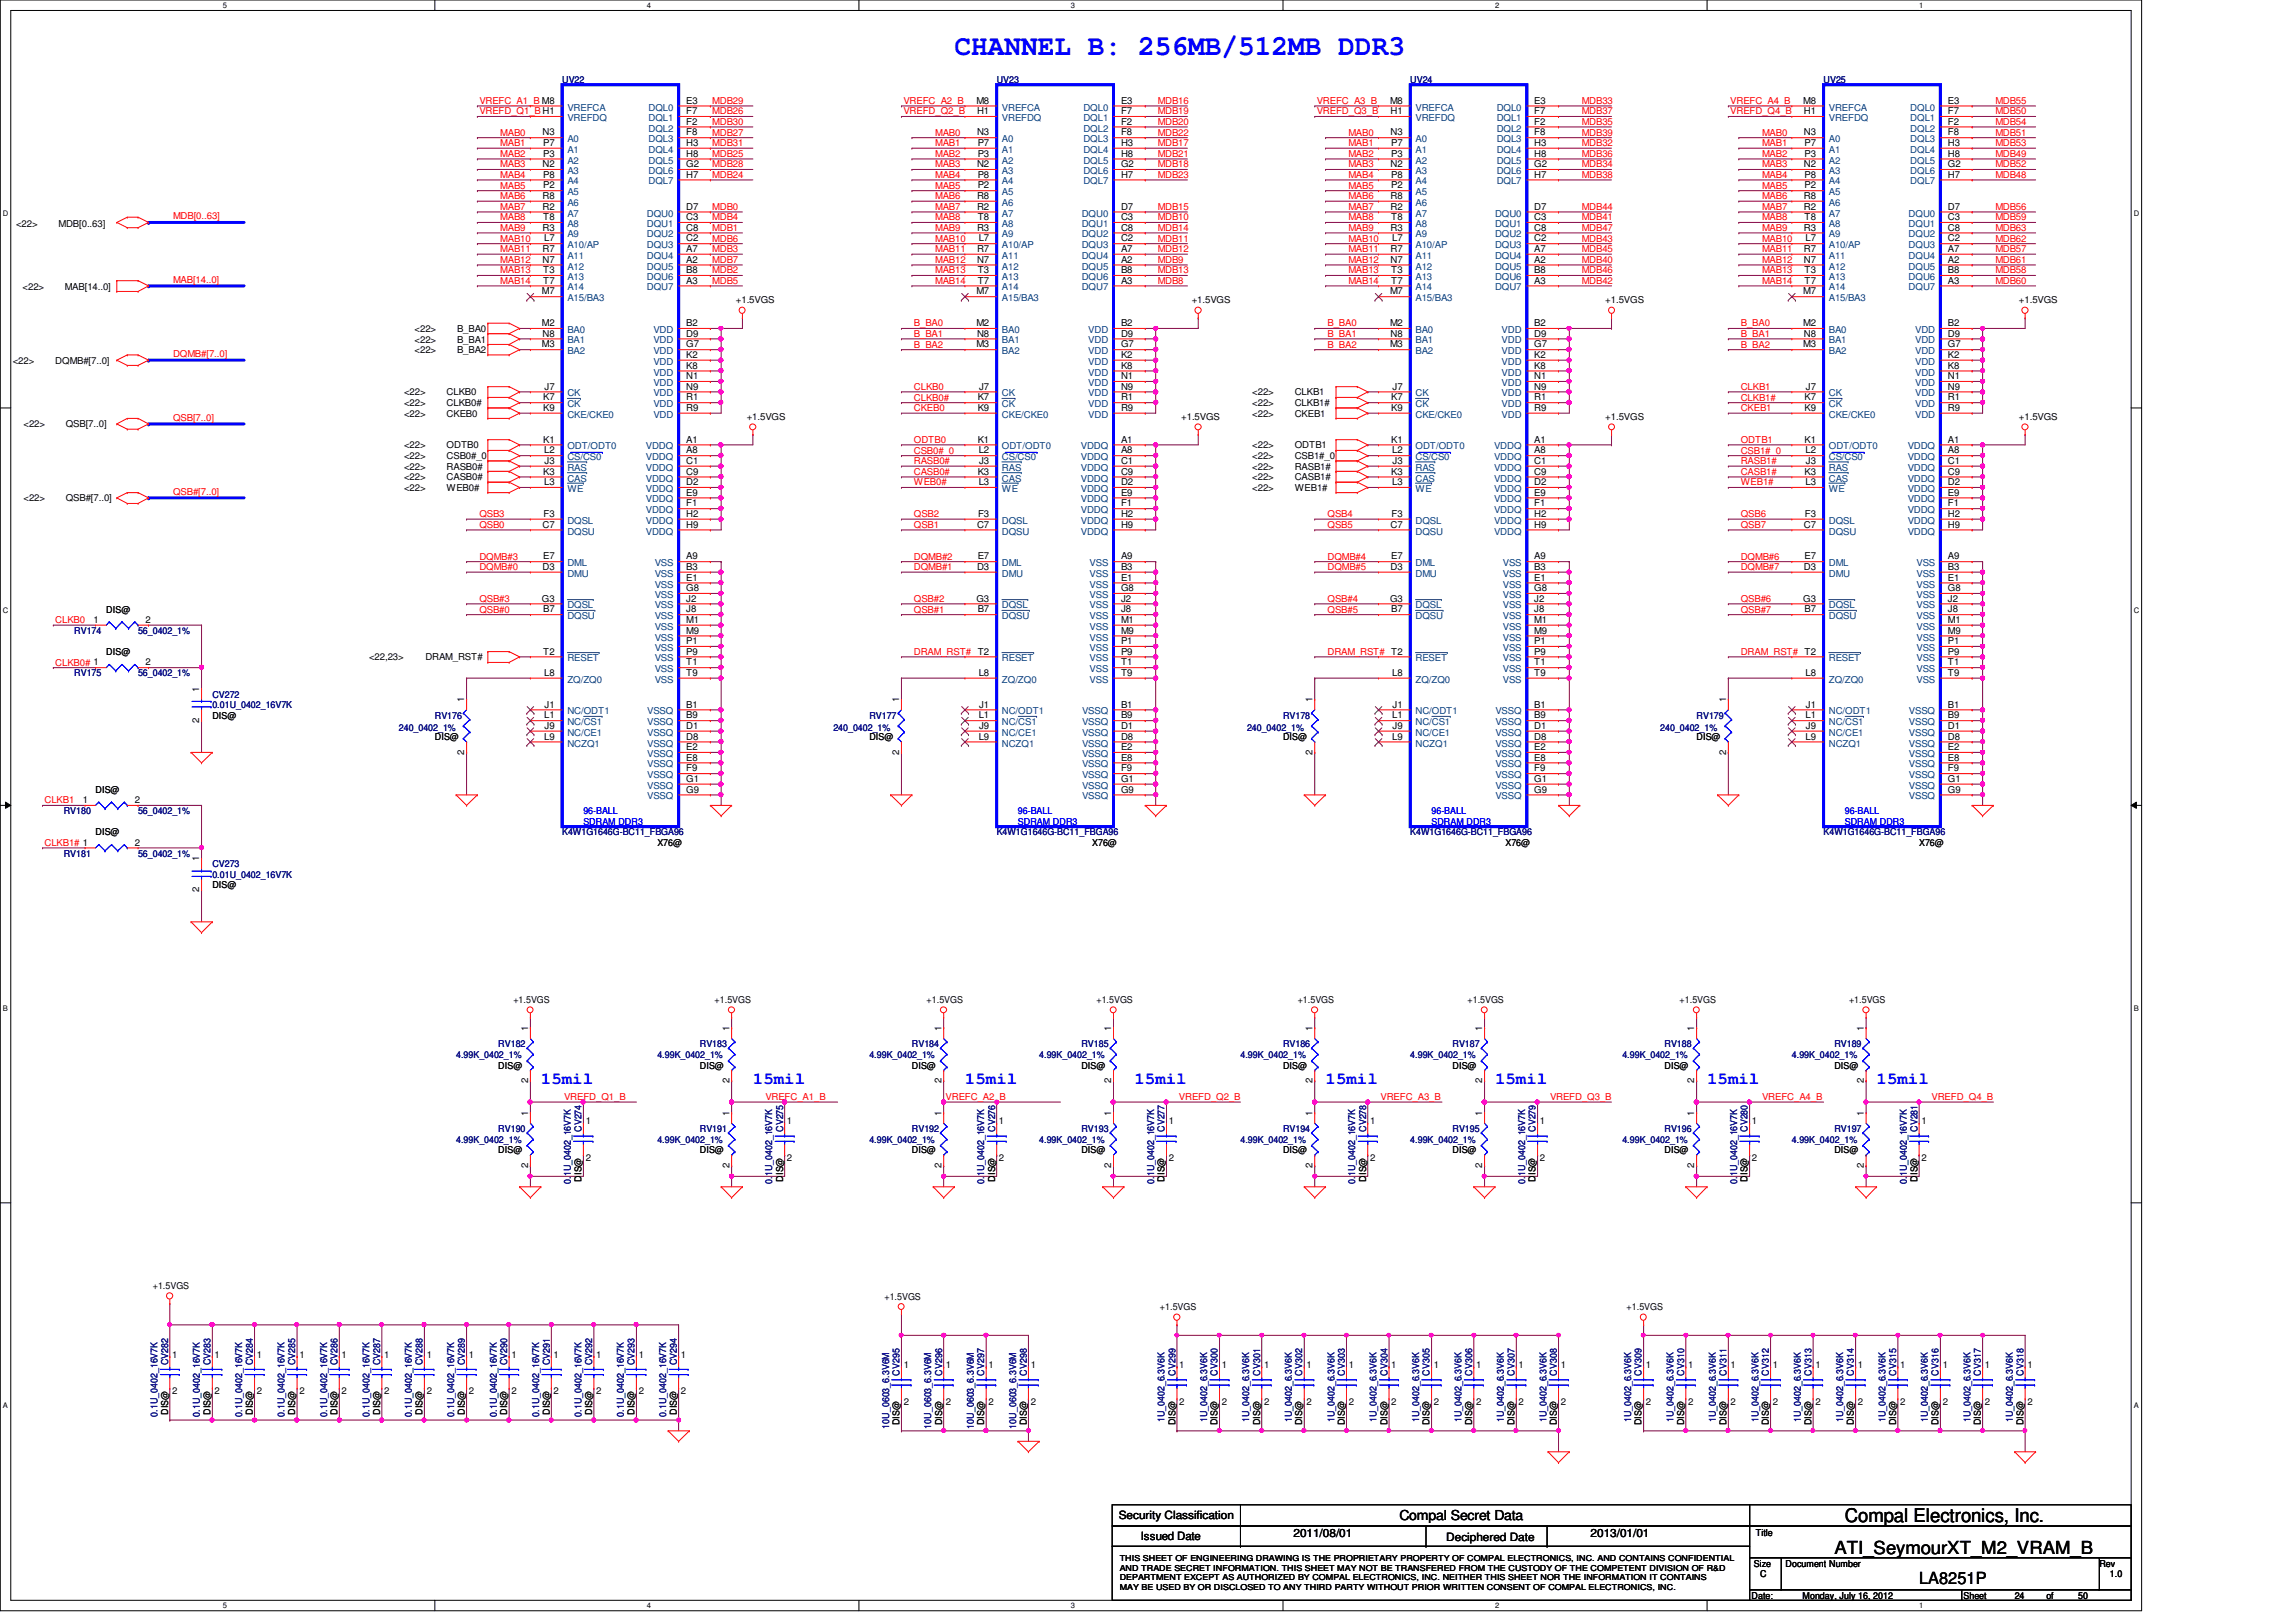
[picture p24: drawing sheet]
<svg xmlns="http://www.w3.org/2000/svg" width="297mm" height="210mm" viewBox="0 0 297 210" stroke-linecap="round" stroke-linejoin="round" font-family="sans-serif">
<defs><g id="words">
<text font-size="3.7" fill="#00f" x="123.5" y="7.2">CHANNEL B: 256MB/512MB DDR3</text>
<text font-size="2.5" x="238.7" y="197">Compal Electronics, Inc.</text>
<text font-size="2.3" x="237.3" y="201">ATI_SeymourXT_M2_VRAM_B</text>
<g font-size="2.2" fill="#00f">
<text x="70" y="140.3">15mil</text>
<text x="97.4" y="140.3">15mil</text>
<text x="124.8" y="140.3">15mil</text>
<text x="146.8" y="140.3">15mil</text>
<text x="171.5" y="140.3">15mil</text>
<text x="193.4" y="140.3">15mil</text>
<text x="220.8" y="140.3">15mil</text>
<text x="242.8" y="140.3">15mil</text>
</g>
<text font-size="2.2" x="248.3" y="205">LA8251P</text>
<text font-size="1.8" x="181.1" y="196.8">Compal Secret Data</text>
<g font-size="1.5">
<text x="144.7" y="196.6">Security Classification</text>
<text x="147.6" y="199.3">Issued Date</text>
<text x="167.3" y="198.8">2011/08/01</text>
<text x="187.1" y="199.4">Deciphered Date</text>
<text x="205.8" y="198.8">2013/01/01</text>
</g>
<g font-size="1.2" fill="#000080">
<text x="72.7" y="10.7">UV22</text>
<text x="128.9" y="10.7">UV23</text>
<text x="182.5" y="10.7">UV24</text>
<text x="235.9" y="10.7">UV25</text>
<text x="9.6" y="82">RV174</text>
<text x="17.9" y="82">56_0402_1%</text>
<text x="9.6" y="87.5">RV175</text>
<text x="17.9" y="87.5">56_0402_1%</text>
<text x="27.5" y="90.3">CV272</text>
<text x="27.5" y="91.7">0.01U_0402_16V7K</text>
<text x="51.6" y="94.7">240_0402_1%</text>
<text x="56.3" y="93">RV176</text>
<text x="107.8" y="94.7">240_0402_1%</text>
<text x="112.5" y="93">RV177</text>
<text x="161.3" y="94.7">240_0402_1%</text>
<text x="166" y="93">RV178</text>
<text x="214.8" y="94.7">240_0402_1%</text>
<text x="219.5" y="93">RV179</text>
<text x="8.3" y="105.4">RV180</text>
<text x="17.9" y="105.4">56_0402_1%</text>
<text x="8.3" y="110.9">RV181</text>
<text x="17.9" y="110.9">56_0402_1%</text>
<text x="27.5" y="112.2">CV273</text>
<text x="27.5" y="113.6">0.01U_0402_16V7K</text>
<text x="72.7" y="108.1">K4W1G1646G-BC11_FBGA96</text>
<text x="128.9" y="108.1">K4W1G1646G-BC11_FBGA96</text>
<text x="182.5" y="108.1">K4W1G1646G-BC11_FBGA96</text>
<text x="235.9" y="108.1">K4W1G1646G-BC11_FBGA96</text>
<text x="59" y="136.9">4.99K_0402_1%</text>
<text x="64.5" y="135.6">RV182</text>
<text x="85" y="136.9">4.99K_0402_1%</text>
<text x="90.5" y="135.6">RV183</text>
<text x="112.5" y="136.9">4.99K_0402_1%</text>
<text x="118" y="135.6">RV184</text>
<text x="134.4" y="136.9">4.99K_0402_1%</text>
<text x="139.9" y="135.6">RV185</text>
<text x="160.5" y="136.9">4.99K_0402_1%</text>
<text x="166" y="135.6">RV186</text>
<text x="182.5" y="136.9">4.99K_0402_1%</text>
<text x="187.9" y="135.6">RV187</text>
<text x="209.9" y="136.9">4.99K_0402_1%</text>
<text x="215.3" y="135.6">RV188</text>
<text x="231.8" y="136.9">4.99K_0402_1%</text>
<text x="237.3" y="135.6">RV189</text>
<text x="59" y="147.9">4.99K_0402_1%</text>
<text x="64.5" y="146.5">RV190</text>
<text x="75.2" y="146.5" transform="rotate(-90 75.2 146.5)">CV274</text>
<text x="85" y="147.9">4.99K_0402_1%</text>
<text x="90.5" y="146.5">RV191</text>
<text x="101.3" y="146.5" transform="rotate(-90 101.3 146.5)">CV275</text>
<text x="112.5" y="147.9">4.99K_0402_1%</text>
<text x="118" y="146.5">RV192</text>
<text x="128.7" y="146.5" transform="rotate(-90 128.7 146.5)">CV276</text>
<text x="134.4" y="147.9">4.99K_0402_1%</text>
<text x="139.9" y="146.5">RV193</text>
<text x="150.7" y="146.5" transform="rotate(-90 150.7 146.5)">CV277</text>
<text x="160.5" y="147.9">4.99K_0402_1%</text>
<text x="166" y="146.5">RV194</text>
<text x="176.7" y="146.5" transform="rotate(-90 176.7 146.5)">CV278</text>
<text x="182.5" y="147.9">4.99K_0402_1%</text>
<text x="187.9" y="146.5">RV195</text>
<text x="198.7" y="146.5" transform="rotate(-90 198.7 146.5)">CV279</text>
<text x="209.9" y="147.9">4.99K_0402_1%</text>
<text x="215.3" y="146.5">RV196</text>
<text x="226.1" y="146.5" transform="rotate(-90 226.1 146.5)">CV280</text>
<text x="231.8" y="147.9">4.99K_0402_1%</text>
<text x="237.3" y="146.5">RV197</text>
<text x="248.1" y="146.5" transform="rotate(-90 248.1 146.5)">CV281</text>
<text x="73.9" y="153.2" transform="rotate(-90 73.9 153.2)">0.1U_0402_16V7K</text>
<text x="99.9" y="153.2" transform="rotate(-90 99.9 153.2)">0.1U_0402_16V7K</text>
<text x="127.3" y="153.2" transform="rotate(-90 127.3 153.2)">0.1U_0402_16V7K</text>
<text x="149.3" y="153.2" transform="rotate(-90 149.3 153.2)">0.1U_0402_16V7K</text>
<text x="175.3" y="153.2" transform="rotate(-90 175.3 153.2)">0.1U_0402_16V7K</text>
<text x="197.3" y="153.2" transform="rotate(-90 197.3 153.2)">0.1U_0402_16V7K</text>
<text x="224.7" y="153.2" transform="rotate(-90 224.7 153.2)">0.1U_0402_16V7K</text>
<text x="246.7" y="153.2" transform="rotate(-90 246.7 153.2)">0.1U_0402_16V7K</text>
<text x="21.8" y="176.7" transform="rotate(-90 21.8 176.7)">CV282</text>
<text x="27.2" y="176.7" transform="rotate(-90 27.2 176.7)">CV283</text>
<text x="32.7" y="176.7" transform="rotate(-90 32.7 176.7)">CV284</text>
<text x="38.2" y="176.7" transform="rotate(-90 38.2 176.7)">CV285</text>
<text x="43.7" y="176.7" transform="rotate(-90 43.7 176.7)">CV286</text>
<text x="49.2" y="176.7" transform="rotate(-90 49.2 176.7)">CV287</text>
<text x="54.6" y="176.7" transform="rotate(-90 54.6 176.7)">CV288</text>
<text x="60.2" y="176.7" transform="rotate(-90 60.2 176.7)">CV289</text>
<text x="65.6" y="176.7" transform="rotate(-90 65.6 176.7)">CV290</text>
<text x="71.1" y="176.7" transform="rotate(-90 71.1 176.7)">CV291</text>
<text x="76.6" y="176.7" transform="rotate(-90 76.6 176.7)">CV292</text>
<text x="82.1" y="176.7" transform="rotate(-90 82.1 176.7)">CV293</text>
<text x="87.6" y="176.7" transform="rotate(-90 87.6 176.7)">CV294</text>
<text x="116.4" y="178" transform="rotate(-90 116.4 178)">CV295</text>
<text x="121.9" y="178" transform="rotate(-90 121.9 178)">CV296</text>
<text x="127.3" y="178" transform="rotate(-90 127.3 178)">CV297</text>
<text x="132.8" y="178" transform="rotate(-90 132.8 178)">CV298</text>
<text x="152.1" y="178" transform="rotate(-90 152.1 178)">CV299</text>
<text x="157.5" y="178" transform="rotate(-90 157.5 178)">CV300</text>
<text x="163" y="178" transform="rotate(-90 163 178)">CV301</text>
<text x="168.5" y="178" transform="rotate(-90 168.5 178)">CV302</text>
<text x="174" y="178" transform="rotate(-90 174 178)">CV303</text>
<text x="179.5" y="178" transform="rotate(-90 179.5 178)">CV304</text>
<text x="185" y="178" transform="rotate(-90 185 178)">CV305</text>
<text x="190.5" y="178" transform="rotate(-90 190.5 178)">CV306</text>
<text x="195.9" y="178" transform="rotate(-90 195.9 178)">CV307</text>
<text x="201.4" y="178" transform="rotate(-90 201.4 178)">CV308</text>
<text x="212.4" y="178" transform="rotate(-90 212.4 178)">CV309</text>
<text x="217.9" y="178" transform="rotate(-90 217.9 178)">CV310</text>
<text x="223.3" y="178" transform="rotate(-90 223.3 178)">CV311</text>
<text x="228.9" y="178" transform="rotate(-90 228.9 178)">CV312</text>
<text x="234.4" y="178" transform="rotate(-90 234.4 178)">CV313</text>
<text x="239.8" y="178" transform="rotate(-90 239.8 178)">CV314</text>
<text x="245.3" y="178" transform="rotate(-90 245.3 178)">CV315</text>
<text x="250.8" y="178" transform="rotate(-90 250.8 178)">CV316</text>
<text x="256.3" y="178" transform="rotate(-90 256.3 178)">CV317</text>
<text x="261.8" y="178" transform="rotate(-90 261.8 178)">CV318</text>
<text x="20.4" y="183.3" transform="rotate(-90 20.4 183.3)">0.1U_0402_16V7K</text>
<text x="25.9" y="183.3" transform="rotate(-90 25.9 183.3)">0.1U_0402_16V7K</text>
<text x="31.3" y="183.3" transform="rotate(-90 31.3 183.3)">0.1U_0402_16V7K</text>
<text x="36.8" y="183.3" transform="rotate(-90 36.8 183.3)">0.1U_0402_16V7K</text>
<text x="42.3" y="183.3" transform="rotate(-90 42.3 183.3)">0.1U_0402_16V7K</text>
<text x="47.8" y="183.3" transform="rotate(-90 47.8 183.3)">0.1U_0402_16V7K</text>
<text x="53.3" y="183.3" transform="rotate(-90 53.3 183.3)">0.1U_0402_16V7K</text>
<text x="58.8" y="183.3" transform="rotate(-90 58.8 183.3)">0.1U_0402_16V7K</text>
<text x="64.3" y="183.3" transform="rotate(-90 64.3 183.3)">0.1U_0402_16V7K</text>
<text x="69.8" y="183.3" transform="rotate(-90 69.8 183.3)">0.1U_0402_16V7K</text>
<text x="75.2" y="183.3" transform="rotate(-90 75.2 183.3)">0.1U_0402_16V7K</text>
<text x="80.7" y="183.3" transform="rotate(-90 80.7 183.3)">0.1U_0402_16V7K</text>
<text x="86.2" y="183.3" transform="rotate(-90 86.2 183.3)">0.1U_0402_16V7K</text>
<text x="115" y="184.9" transform="rotate(-90 115 184.9)">10U_0603_6.3V6M</text>
<text x="120.5" y="184.9" transform="rotate(-90 120.5 184.9)">10U_0603_6.3V6M</text>
<text x="126" y="184.9" transform="rotate(-90 126 184.9)">10U_0603_6.3V6M</text>
<text x="131.5" y="184.9" transform="rotate(-90 131.5 184.9)">10U_0603_6.3V6M</text>
<text x="150.7" y="184.1" transform="rotate(-90 150.7 184.1)">1U_0402_6.3V6K</text>
<text x="156.2" y="184.1" transform="rotate(-90 156.2 184.1)">1U_0402_6.3V6K</text>
<text x="161.6" y="184.1" transform="rotate(-90 161.6 184.1)">1U_0402_6.3V6K</text>
<text x="167.1" y="184.1" transform="rotate(-90 167.1 184.1)">1U_0402_6.3V6K</text>
<text x="172.6" y="184.1" transform="rotate(-90 172.6 184.1)">1U_0402_6.3V6K</text>
<text x="178.1" y="184.1" transform="rotate(-90 178.1 184.1)">1U_0402_6.3V6K</text>
<text x="183.6" y="184.1" transform="rotate(-90 183.6 184.1)">1U_0402_6.3V6K</text>
<text x="189.1" y="184.1" transform="rotate(-90 189.1 184.1)">1U_0402_6.3V6K</text>
<text x="194.6" y="184.1" transform="rotate(-90 194.6 184.1)">1U_0402_6.3V6K</text>
<text x="200.1" y="184.1" transform="rotate(-90 200.1 184.1)">1U_0402_6.3V6K</text>
<text x="211" y="184.1" transform="rotate(-90 211 184.1)">1U_0402_6.3V6K</text>
<text x="216.5" y="184.1" transform="rotate(-90 216.5 184.1)">1U_0402_6.3V6K</text>
<text x="222" y="184.1" transform="rotate(-90 222 184.1)">1U_0402_6.3V6K</text>
<text x="227.5" y="184.1" transform="rotate(-90 227.5 184.1)">1U_0402_6.3V6K</text>
<text x="233" y="184.1" transform="rotate(-90 233 184.1)">1U_0402_6.3V6K</text>
<text x="238.5" y="184.1" transform="rotate(-90 238.5 184.1)">1U_0402_6.3V6K</text>
<text x="243.9" y="184.1" transform="rotate(-90 243.9 184.1)">1U_0402_6.3V6K</text>
<text x="249.4" y="184.1" transform="rotate(-90 249.4 184.1)">1U_0402_6.3V6K</text>
<text x="254.9" y="184.1" transform="rotate(-90 254.9 184.1)">1U_0402_6.3V6K</text>
<text x="260.4" y="184.1" transform="rotate(-90 260.4 184.1)">1U_0402_6.3V6K</text>
</g>
<g font-size="1.2" fill="#f00">
<text x="62" y="13.5">VREFC_A1_B M8</text>
<text x="62" y="14.8">VREFD_Q1_BH1</text>
<text x="64.7" y="17.6">MAB0</text>
<text x="92.2" y="17.6">MDB27</text>
<text x="92.2" y="16.2">MDB30</text>
<text x="92.2" y="13.5">MDB29</text>
<text x="92.2" y="14.8">MDB26</text>
<text x="116.9" y="13.5">VREFC_A2_B</text>
<text x="116.9" y="14.8">VREFD_Q2_B</text>
<text x="121" y="17.6">MAB0</text>
<text x="149.8" y="16.2">MDB20</text>
<text x="149.8" y="13.5">MDB16</text>
<text x="149.8" y="17.6">MDB22</text>
<text x="149.8" y="14.8">MDB19</text>
<text x="170.3" y="13.5">VREFC_A3_B</text>
<text x="170.3" y="14.8">VREFD_Q3_B</text>
<text x="174.5" y="17.6">MAB0</text>
<text x="204.6" y="13.5">MDB33</text>
<text x="204.6" y="16.2">MDB35</text>
<text x="204.6" y="14.8">MDB37</text>
<text x="204.6" y="17.6">MDB39</text>
<text x="223.9" y="13.5">VREFC_A4_B</text>
<text x="223.9" y="14.8">VREFD_Q4_B</text>
<text x="228" y="17.6">MAB0</text>
<text x="258.1" y="14.8">MDB50</text>
<text x="258.1" y="17.6">MDB51</text>
<text x="258.1" y="16.2">MDB54</text>
<text x="258.1" y="13.5">MDB55</text>
<text x="64.7" y="18.9">MAB1</text>
<text x="64.7" y="20.3">MAB2</text>
<text x="64.7" y="21.7">MAB3</text>
<text x="64.7" y="23">MAB4</text>
<text x="92.2" y="20.3">MDB25</text>
<text x="92.2" y="23">MDB24</text>
<text x="92.2" y="21.7">MDB28</text>
<text x="92.2" y="18.9">MDB31</text>
<text x="121" y="18.9">MAB1</text>
<text x="121" y="20.3">MAB2</text>
<text x="121" y="21.7">MAB3</text>
<text x="121" y="23">MAB4</text>
<text x="149.8" y="21.7">MDB18</text>
<text x="149.8" y="18.9">MDB17</text>
<text x="149.8" y="20.3">MDB21</text>
<text x="149.8" y="23">MDB23</text>
<text x="174.5" y="18.9">MAB1</text>
<text x="174.5" y="20.3">MAB2</text>
<text x="174.5" y="21.7">MAB3</text>
<text x="174.5" y="23">MAB4</text>
<text x="204.6" y="18.9">MDB32</text>
<text x="204.6" y="21.7">MDB34</text>
<text x="204.6" y="20.3">MDB36</text>
<text x="204.6" y="23">MDB38</text>
<text x="228" y="18.9">MAB1</text>
<text x="228" y="20.3">MAB2</text>
<text x="228" y="21.7">MAB3</text>
<text x="228" y="23">MAB4</text>
<text x="258.1" y="23">MDB48</text>
<text x="258.1" y="20.3">MDB49</text>
<text x="258.1" y="21.7">MDB52</text>
<text x="258.1" y="18.9">MDB53</text>
<text x="22.4" y="28.4">MDB[0..63]</text>
<text x="64.7" y="24.4">MAB5</text>
<text x="64.7" y="25.8">MAB6</text>
<text x="64.7" y="27.2">MAB7</text>
<text x="64.7" y="28.5">MAB8</text>
<text x="64.7" y="29.9">MAB9</text>
<text x="92.2" y="27.2">MDB0</text>
<text x="92.2" y="29.9">MDB1</text>
<text x="92.2" y="28.5">MDB4</text>
<text x="121" y="24.4">MAB5</text>
<text x="121" y="25.8">MAB6</text>
<text x="121" y="27.2">MAB7</text>
<text x="121" y="28.5">MAB8</text>
<text x="121" y="29.9">MAB9</text>
<text x="149.8" y="28.5">MDB10</text>
<text x="149.8" y="29.9">MDB14</text>
<text x="149.8" y="27.2">MDB15</text>
<text x="174.5" y="24.4">MAB5</text>
<text x="174.5" y="25.8">MAB6</text>
<text x="174.5" y="27.2">MAB7</text>
<text x="174.5" y="28.5">MAB8</text>
<text x="174.5" y="29.9">MAB9</text>
<text x="204.6" y="28.5">MDB41</text>
<text x="204.6" y="27.2">MDB44</text>
<text x="204.6" y="29.9">MDB47</text>
<text x="228" y="24.4">MAB5</text>
<text x="228" y="25.8">MAB6</text>
<text x="228" y="27.2">MAB7</text>
<text x="228" y="28.5">MAB8</text>
<text x="228" y="29.9">MAB9</text>
<text x="258.1" y="29.9">MDB63</text>
<text x="258.1" y="27.2">MDB56</text>
<text x="258.1" y="28.5">MDB59</text>
<text x="64.7" y="31.3">MAB10</text>
<text x="64.7" y="32.6">MAB11</text>
<text x="64.7" y="34">MAB12</text>
<text x="64.7" y="35.4">MAB13</text>
<text x="92.2" y="35.4">MDB2</text>
<text x="92.2" y="32.6">MDB3</text>
<text x="92.2" y="31.3">MDB6</text>
<text x="92.2" y="34">MDB7</text>
<text x="121" y="31.3">MAB10</text>
<text x="121" y="32.6">MAB11</text>
<text x="121" y="34">MAB12</text>
<text x="121" y="35.4">MAB13</text>
<text x="149.8" y="31.3">MDB11</text>
<text x="149.8" y="32.6">MDB12</text>
<text x="149.8" y="35.4">MDB13</text>
<text x="149.8" y="34">MDB9</text>
<text x="174.5" y="31.3">MAB10</text>
<text x="174.5" y="32.6">MAB11</text>
<text x="174.5" y="34">MAB12</text>
<text x="174.5" y="35.4">MAB13</text>
<text x="204.6" y="34">MDB40</text>
<text x="204.6" y="31.3">MDB43</text>
<text x="204.6" y="32.6">MDB45</text>
<text x="204.6" y="35.4">MDB46</text>
<text x="228" y="31.3">MAB10</text>
<text x="228" y="32.6">MAB11</text>
<text x="228" y="34">MAB12</text>
<text x="228" y="35.4">MAB13</text>
<text x="258.1" y="35.4">MDB58</text>
<text x="258.1" y="32.6">MDB57</text>
<text x="258.1" y="34">MDB61</text>
<text x="258.1" y="31.3">MDB62</text>
<text x="22.4" y="36.6">MAB[14..0]</text>
<text x="64.7" y="36.7">MAB14</text>
<text x="92.2" y="36.7">MDB5</text>
<text x="121" y="36.7">MAB14</text>
<text x="149.8" y="36.7">MDB8</text>
<text x="174.5" y="36.7">MAB14</text>
<text x="204.6" y="36.7">MDB42</text>
<text x="228" y="36.7">MAB14</text>
<text x="258.1" y="36.7">MDB60</text>
<text x="22.4" y="46.2">DQMB#[7..0]</text>
<text x="118.2" y="42.2">B_BA0</text>
<text x="118.2" y="43.6">B_BA1</text>
<text x="118.2" y="45">B_BA2</text>
<text x="171.7" y="42.2">B_BA0</text>
<text x="171.7" y="43.6">B_BA1</text>
<text x="171.7" y="45">B_BA2</text>
<text x="225.2" y="42.2">B_BA0</text>
<text x="225.2" y="43.6">B_BA1</text>
<text x="225.2" y="45">B_BA2</text>
<text x="118.2" y="53.2">CKEB0</text>
<text x="118.2" y="50.5">CLKB0</text>
<text x="118.2" y="51.9">CLKB0#</text>
<text x="225.2" y="53.2">CKEB1</text>
<text x="225.2" y="50.5">CLKB1</text>
<text x="225.2" y="51.9">CLKB1#</text>
<text x="22.4" y="54.4">QSB[7..0]</text>
<text x="118.2" y="58.7">CSB0#_0</text>
<text x="118.2" y="57.3">ODTB0</text>
<text x="225.2" y="58.7">CSB1#_0</text>
<text x="225.2" y="57.3">ODTB1</text>
<text x="22.4" y="64">QSB#[7..0]</text>
<text x="118.2" y="61.5">CASB0#</text>
<text x="118.2" y="60.1">RASB0#</text>
<text x="118.2" y="62.8">WEB0#</text>
<text x="225.2" y="61.5">CASB1#</text>
<text x="225.2" y="60.1">RASB1#</text>
<text x="225.2" y="62.8">WEB1#</text>
<text x="62" y="68.3">QSB0</text>
<text x="62" y="66.9">QSB3</text>
<text x="118.2" y="68.3">QSB1</text>
<text x="118.2" y="66.9">QSB2</text>
<text x="171.7" y="66.9">QSB4</text>
<text x="171.7" y="68.3">QSB5</text>
<text x="225.2" y="66.9">QSB6</text>
<text x="225.2" y="68.3">QSB7</text>
<text x="62" y="73.8">DQMB#0</text>
<text x="62" y="72.4">DQMB#3</text>
<text x="62" y="77.9">QSB#3</text>
<text x="118.2" y="73.8">DQMB#1</text>
<text x="118.2" y="72.4">DQMB#2</text>
<text x="118.2" y="77.9">QSB#2</text>
<text x="171.7" y="72.4">DQMB#4</text>
<text x="171.7" y="73.8">DQMB#5</text>
<text x="171.7" y="77.9">QSB#4</text>
<text x="225.2" y="72.4">DQMB#6</text>
<text x="225.2" y="73.8">DQMB#7</text>
<text x="225.2" y="77.9">QSB#6</text>
<text x="7.2" y="80.6">CLKB0</text>
<text x="62" y="79.3">QSB#0</text>
<text x="118.2" y="79.3">QSB#1</text>
<text x="171.7" y="79.3">QSB#5</text>
<text x="225.2" y="79.3">QSB#7</text>
<text x="7.2" y="86.1">CLKB0# 1</text>
<text x="118.2" y="84.8">DRAM_RST# T2</text>
<text x="171.7" y="84.8">DRAM_RST# T2</text>
<text x="225.2" y="84.8">DRAM_RST# T2</text>
<text x="5.8" y="104">CLKB1</text>
<text x="5.8" y="109.5">CLKB1# 1</text>
<text x="73" y="142.4">VREFD_Q1_B</text>
<text x="99" y="142.4">VREFC_A1_B</text>
<text x="122.3" y="142.4">VREFC_A2_B</text>
<text x="152.5" y="142.4">VREFD_Q2_B</text>
<text x="178.6" y="142.4">VREFC_A3_B</text>
<text x="200.5" y="142.4">VREFD_Q3_B</text>
<text x="228" y="142.4">VREFC_A4_B</text>
<text x="249.9" y="142.4">VREFD_Q4_B</text>
</g>
<g font-size="1.2">
<text x="70.2" y="17.5">N3</text>
<text x="88.8" y="13.4">E3</text>
<text x="88.8" y="14.8">F7</text>
<text x="88.8" y="16.1">F2</text>
<text x="88.8" y="17.5">F8</text>
<text x="126.3" y="13.4">M8</text>
<text x="126.4" y="17.5">N3</text>
<text x="126.4" y="14.8">H1</text>
<text x="145" y="13.4">E3</text>
<text x="145" y="14.8">F7</text>
<text x="145" y="16.1">F2</text>
<text x="145" y="17.5">F8</text>
<text x="179.8" y="13.4">M8</text>
<text x="179.9" y="17.5">N3</text>
<text x="179.9" y="14.8">H1</text>
<text x="198.5" y="13.4">E3</text>
<text x="198.5" y="14.8">F7</text>
<text x="198.5" y="16.1">F2</text>
<text x="198.5" y="17.5">F8</text>
<text x="233.3" y="13.4">M8</text>
<text x="233.4" y="17.5">N3</text>
<text x="233.4" y="14.8">H1</text>
<text x="252" y="13.4">E3</text>
<text x="252" y="14.8">F7</text>
<text x="252" y="16.1">F2</text>
<text x="252" y="17.5">F8</text>
<text x="70.2" y="21.6">N2</text>
<text x="70.3" y="20.3">P3</text>
<text x="70.3" y="23">P8</text>
<text x="70.3" y="18.9">P7</text>
<text x="88.8" y="18.9">H3</text>
<text x="88.8" y="20.3">H8</text>
<text x="88.8" y="21.6">G2</text>
<text x="88.8" y="23">H7</text>
<text x="126.4" y="21.6">N2</text>
<text x="126.5" y="20.3">P3</text>
<text x="126.5" y="23">P8</text>
<text x="126.5" y="18.9">P7</text>
<text x="145" y="18.9">H3</text>
<text x="145" y="20.3">H8</text>
<text x="145" y="21.6">G2</text>
<text x="145" y="23">H7</text>
<text x="179.9" y="21.6">N2</text>
<text x="180" y="20.3">P3</text>
<text x="180" y="23">P8</text>
<text x="180" y="18.9">P7</text>
<text x="198.5" y="18.9">H3</text>
<text x="198.5" y="20.3">H8</text>
<text x="198.5" y="21.6">G2</text>
<text x="198.5" y="23">H7</text>
<text x="233.4" y="21.6">N2</text>
<text x="233.5" y="20.3">P3</text>
<text x="233.5" y="23">P8</text>
<text x="233.5" y="18.9">P7</text>
<text x="252" y="18.9">H3</text>
<text x="252" y="20.3">H8</text>
<text x="252" y="21.6">G2</text>
<text x="252" y="23">H7</text>
<text x="2.1" y="29.4">&lt;22&gt;</text>
<text x="7.6" y="29.4">MDB[0..63]</text>
<text x="70.2" y="25.7">R8</text>
<text x="70.2" y="27.1">R2</text>
<text x="70.2" y="29.8">R3</text>
<text x="70.3" y="24.4">P2</text>
<text x="70.3" y="28.5">T8</text>
<text x="88.8" y="28.5">C3</text>
<text x="88.8" y="29.8">C8</text>
<text x="88.8" y="27.1">D7</text>
<text x="126.4" y="25.7">R8</text>
<text x="126.4" y="27.1">R2</text>
<text x="126.4" y="29.8">R3</text>
<text x="126.5" y="24.4">P2</text>
<text x="126.5" y="28.5">T8</text>
<text x="145" y="28.5">C3</text>
<text x="145" y="29.8">C8</text>
<text x="145" y="27.1">D7</text>
<text x="179.9" y="25.7">R8</text>
<text x="179.9" y="27.1">R2</text>
<text x="179.9" y="29.8">R3</text>
<text x="180" y="24.4">P2</text>
<text x="180" y="28.5">T8</text>
<text x="198.5" y="28.5">C3</text>
<text x="198.5" y="29.8">C8</text>
<text x="198.5" y="27.1">D7</text>
<text x="233.4" y="25.7">R8</text>
<text x="233.4" y="27.1">R2</text>
<text x="233.4" y="29.8">R3</text>
<text x="233.5" y="24.4">P2</text>
<text x="233.5" y="28.5">T8</text>
<text x="252" y="28.5">C3</text>
<text x="252" y="29.8">C8</text>
<text x="252" y="27.1">D7</text>
<text x="70.2" y="32.6">R7</text>
<text x="70.2" y="34">N7</text>
<text x="70.3" y="35.3">T3</text>
<text x="70.4" y="31.2">L7</text>
<text x="88.8" y="31.2">C2</text>
<text x="88.8" y="32.6">A7</text>
<text x="88.8" y="34">A2</text>
<text x="88.8" y="35.3">B8</text>
<text x="126.4" y="32.6">R7</text>
<text x="126.4" y="34">N7</text>
<text x="126.5" y="35.3">T3</text>
<text x="126.6" y="31.2">L7</text>
<text x="145" y="31.2">C2</text>
<text x="145" y="32.6">A7</text>
<text x="145" y="34">A2</text>
<text x="145" y="35.3">B8</text>
<text x="179.9" y="32.6">R7</text>
<text x="179.9" y="34">N7</text>
<text x="180" y="35.3">T3</text>
<text x="180.1" y="31.2">L7</text>
<text x="198.5" y="31.2">C2</text>
<text x="198.5" y="32.6">A7</text>
<text x="198.5" y="34">A2</text>
<text x="198.5" y="35.3">B8</text>
<text x="233.4" y="32.6">R7</text>
<text x="233.4" y="34">N7</text>
<text x="233.5" y="35.3">T3</text>
<text x="233.6" y="31.2">L7</text>
<text x="252" y="31.2">C2</text>
<text x="252" y="32.6">A7</text>
<text x="252" y="34">A2</text>
<text x="252" y="35.3">B8</text>
<text x="2.9" y="37.5">&lt;22&gt;</text>
<text x="8.4" y="37.5">MAB[14..0]</text>
<text x="70.1" y="38.1">M7</text>
<text x="70.3" y="36.7">T7</text>
<text x="88.8" y="36.7">A3</text>
<text x="95.2" y="39.2">+1.5VGS</text>
<text x="126.3" y="38.1">M7</text>
<text x="126.5" y="36.7">T7</text>
<text x="145" y="36.7">A3</text>
<text x="154.2" y="39.2">+1.5VGS</text>
<text x="179.8" y="38.1">M7</text>
<text x="180" y="36.7">T7</text>
<text x="198.5" y="36.7">A3</text>
<text x="207.7" y="39.2">+1.5VGS</text>
<text x="233.3" y="38.1">M7</text>
<text x="233.5" y="36.7">T7</text>
<text x="252" y="36.7">A3</text>
<text x="261.2" y="39.2">+1.5VGS</text>
<text x="1.6" y="47.1">&lt;22&gt;</text>
<text x="7.2" y="47.1">DQMB#[7..0]</text>
<text x="53.6" y="45.7">&lt;22&gt;</text>
<text x="53.6" y="44.3">&lt;22&gt;</text>
<text x="53.6" y="43">&lt;22&gt;</text>
<text x="59.1" y="45.7">B_BA2</text>
<text x="59.1" y="44.3">B_BA1</text>
<text x="59.1" y="43">B_BA0</text>
<text x="70.1" y="42.2">M2</text>
<text x="70.1" y="45">M3</text>
<text x="70.2" y="43.6">N8</text>
<text x="88.8" y="42.2">B2</text>
<text x="88.8" y="43.6">D9</text>
<text x="88.8" y="45">G7</text>
<text x="88.8" y="46.3">K2</text>
<text x="88.8" y="47.7">K8</text>
<text x="126.3" y="42.2">M2</text>
<text x="126.3" y="45">M3</text>
<text x="126.4" y="43.6">N8</text>
<text x="145" y="42.2">B2</text>
<text x="145" y="43.6">D9</text>
<text x="145" y="45">G7</text>
<text x="145" y="46.3">K2</text>
<text x="145" y="47.7">K8</text>
<text x="179.8" y="42.2">M2</text>
<text x="179.8" y="45">M3</text>
<text x="179.9" y="43.6">N8</text>
<text x="198.5" y="42.2">B2</text>
<text x="198.5" y="43.6">D9</text>
<text x="198.5" y="45">G7</text>
<text x="198.5" y="46.3">K2</text>
<text x="198.5" y="47.7">K8</text>
<text x="233.3" y="42.2">M2</text>
<text x="233.3" y="45">M3</text>
<text x="233.4" y="43.6">N8</text>
<text x="252" y="42.2">B2</text>
<text x="252" y="43.6">D9</text>
<text x="252" y="45">G7</text>
<text x="252" y="46.3">K2</text>
<text x="252" y="47.7">K8</text>
<text x="52.3" y="51.2">&lt;22&gt;</text>
<text x="52.3" y="53.9">&lt;22&gt;</text>
<text x="52.3" y="52.6">&lt;22&gt;</text>
<text x="57.8" y="51.2">CLKB0</text>
<text x="57.8" y="53.9">CKEB0</text>
<text x="57.8" y="52.6">CLKB0#</text>
<text x="70.3" y="53.2">K9</text>
<text x="70.3" y="51.8">K7</text>
<text x="70.4" y="50.4">J7</text>
<text x="88.8" y="49.1">N1</text>
<text x="88.8" y="50.4">N9</text>
<text x="88.8" y="51.8">R1</text>
<text x="88.8" y="53.2">R9</text>
<text x="126.5" y="53.2">K9</text>
<text x="126.5" y="51.8">K7</text>
<text x="126.7" y="50.4">J7</text>
<text x="145" y="49.1">N1</text>
<text x="145" y="50.4">N9</text>
<text x="145" y="51.8">R1</text>
<text x="145" y="53.2">R9</text>
<text x="162" y="53.9">&lt;22&gt;</text>
<text x="162" y="52.6">&lt;22&gt;</text>
<text x="162" y="51.2">&lt;22&gt;</text>
<text x="167.5" y="53.9">CKEB1</text>
<text x="167.5" y="52.6">CLKB1#</text>
<text x="167.5" y="51.2">CLKB1</text>
<text x="180" y="53.2">K9</text>
<text x="180" y="51.8">K7</text>
<text x="180.2" y="50.4">J7</text>
<text x="198.5" y="49.1">N1</text>
<text x="198.5" y="50.4">N9</text>
<text x="198.5" y="51.8">R1</text>
<text x="198.5" y="53.2">R9</text>
<text x="233.5" y="53.2">K9</text>
<text x="233.5" y="51.8">K7</text>
<text x="233.6" y="50.4">J7</text>
<text x="252" y="49.1">N1</text>
<text x="252" y="50.4">N9</text>
<text x="252" y="51.8">R1</text>
<text x="252" y="53.2">R9</text>
<text x="3" y="55.3">&lt;22&gt;</text>
<text x="8.5" y="55.3">QSB[7..0]</text>
<text x="52.3" y="58">&lt;22&gt;</text>
<text x="52.3" y="59.4">&lt;22&gt;</text>
<text x="57.8" y="58">ODTB0</text>
<text x="57.8" y="59.4">CSB0#_0</text>
<text x="70.3" y="57.3">K1</text>
<text x="70.4" y="58.7">L2</text>
<text x="88.8" y="57.3">A1</text>
<text x="88.8" y="58.7">A8</text>
<text x="96.6" y="54.4">+1.5VGS</text>
<text x="126.5" y="57.3">K1</text>
<text x="126.6" y="58.7">L2</text>
<text x="145" y="57.3">A1</text>
<text x="145" y="58.7">A8</text>
<text x="152.8" y="54.4">+1.5VGS</text>
<text x="162" y="59.4">&lt;22&gt;</text>
<text x="162" y="58">&lt;22&gt;</text>
<text x="167.5" y="59.4">CSB1#_0</text>
<text x="167.5" y="58">ODTB1</text>
<text x="180" y="57.3">K1</text>
<text x="180.1" y="58.7">L2</text>
<text x="198.5" y="57.3">A1</text>
<text x="198.5" y="58.7">A8</text>
<text x="207.7" y="54.4">+1.5VGS</text>
<text x="233.5" y="57.3">K1</text>
<text x="233.6" y="58.7">L2</text>
<text x="252" y="57.3">A1</text>
<text x="252" y="58.7">A8</text>
<text x="261.2" y="54.4">+1.5VGS</text>
<text x="3" y="64.9">&lt;22&gt;</text>
<text x="8.5" y="64.9">QSB#[7..0]</text>
<text x="52.3" y="62.1">&lt;22&gt;</text>
<text x="52.3" y="60.8">&lt;22&gt;</text>
<text x="52.3" y="63.5">&lt;22&gt;</text>
<text x="57.8" y="62.1">CASB0#</text>
<text x="57.8" y="60.8">RASB0#</text>
<text x="57.8" y="63.5">WEB0#</text>
<text x="70.3" y="61.4">K3</text>
<text x="70.4" y="62.8">L3</text>
<text x="70.4" y="60">J3</text>
<text x="88.8" y="60">C1</text>
<text x="88.8" y="61.4">C9</text>
<text x="88.8" y="64.1">E9</text>
<text x="88.8" y="65.5">F1</text>
<text x="88.8" y="62.8">D2</text>
<text x="126.5" y="61.4">K3</text>
<text x="126.6" y="62.8">L3</text>
<text x="126.7" y="60">J3</text>
<text x="145" y="60">C1</text>
<text x="145" y="61.4">C9</text>
<text x="145" y="64.1">E9</text>
<text x="145" y="65.5">F1</text>
<text x="145" y="62.8">D2</text>
<text x="162" y="60.8">&lt;22&gt;</text>
<text x="162" y="63.5">&lt;22&gt;</text>
<text x="162" y="62.1">&lt;22&gt;</text>
<text x="167.5" y="60.8">RASB1#</text>
<text x="167.5" y="63.5">WEB1#</text>
<text x="167.5" y="62.1">CASB1#</text>
<text x="180" y="61.4">K3</text>
<text x="180.1" y="62.8">L3</text>
<text x="180.2" y="60">J3</text>
<text x="198.5" y="60">C1</text>
<text x="198.5" y="61.4">C9</text>
<text x="198.5" y="64.1">E9</text>
<text x="198.5" y="65.5">F1</text>
<text x="198.5" y="62.8">D2</text>
<text x="233.5" y="61.4">K3</text>
<text x="233.6" y="62.8">L3</text>
<text x="233.6" y="60">J3</text>
<text x="252" y="60">C1</text>
<text x="252" y="61.4">C9</text>
<text x="252" y="64.1">E9</text>
<text x="252" y="65.5">F1</text>
<text x="252" y="62.8">D2</text>
<text x="70.2" y="68.3">C7</text>
<text x="70.3" y="66.9">F3</text>
<text x="88.8" y="66.9">H2</text>
<text x="88.8" y="68.3">H9</text>
<text x="126.4" y="68.3">C7</text>
<text x="126.5" y="66.9">F3</text>
<text x="145" y="66.9">H2</text>
<text x="145" y="68.3">H9</text>
<text x="179.9" y="68.3">C7</text>
<text x="180" y="66.9">F3</text>
<text x="198.5" y="66.9">H2</text>
<text x="198.5" y="68.3">H9</text>
<text x="233.4" y="68.3">C7</text>
<text x="233.5" y="66.9">F3</text>
<text x="252" y="66.9">H2</text>
<text x="252" y="68.3">H9</text>
<text x="70.1" y="77.9">G3</text>
<text x="70.2" y="73.7">D3</text>
<text x="70.3" y="72.4">E7</text>
<text x="88.8" y="72.4">A9</text>
<text x="88.8" y="75.1">E1</text>
<text x="88.8" y="73.7">B3</text>
<text x="88.8" y="76.5">G8</text>
<text x="88.8" y="77.9">J2</text>
<text x="126.3" y="77.9">G3</text>
<text x="126.4" y="73.7">D3</text>
<text x="126.5" y="72.4">E7</text>
<text x="145" y="72.4">A9</text>
<text x="145" y="75.1">E1</text>
<text x="145" y="73.7">B3</text>
<text x="145" y="76.5">G8</text>
<text x="145" y="77.9">J2</text>
<text x="179.8" y="77.9">G3</text>
<text x="179.9" y="73.7">D3</text>
<text x="180" y="72.4">E7</text>
<text x="198.5" y="72.4">A9</text>
<text x="198.5" y="75.1">E1</text>
<text x="198.5" y="73.7">B3</text>
<text x="198.5" y="76.5">G8</text>
<text x="198.5" y="77.9">J2</text>
<text x="233.3" y="77.9">G3</text>
<text x="233.4" y="73.7">D3</text>
<text x="233.5" y="72.4">E7</text>
<text x="252" y="72.4">A9</text>
<text x="252" y="75.1">E1</text>
<text x="252" y="73.7">B3</text>
<text x="252" y="76.5">G8</text>
<text x="252" y="77.9">J2</text>
<text x="12.1" y="80.6">1</text>
<text x="13.8" y="79.3">DIS@</text>
<text x="18.8" y="80.6">2</text>
<text x="70.3" y="79.2">B7</text>
<text x="88.8" y="79.2">J8</text>
<text x="88.8" y="80.6">M1</text>
<text x="88.8" y="82">M9</text>
<text x="88.8" y="83.4">P1</text>
<text x="126.5" y="79.2">B7</text>
<text x="145" y="79.2">J8</text>
<text x="145" y="80.6">M1</text>
<text x="145" y="82">M9</text>
<text x="145" y="83.4">P1</text>
<text x="180" y="79.2">B7</text>
<text x="198.5" y="79.2">J8</text>
<text x="198.5" y="80.6">M1</text>
<text x="198.5" y="82">M9</text>
<text x="198.5" y="83.4">P1</text>
<text x="233.5" y="79.2">B7</text>
<text x="252" y="79.2">J8</text>
<text x="252" y="80.6">M1</text>
<text x="252" y="82">M9</text>
<text x="252" y="83.4">P1</text>
<text x="13.8" y="84.8">DIS@</text>
<text x="18.8" y="86.1">2</text>
<text x="25.8" y="89.5" transform="rotate(-90 25.8 89.5)">1</text>
<text x="47.7" y="85.5">&lt;22,23&gt;</text>
<text x="55" y="85.5">DRAM_RST#</text>
<text x="70.3" y="84.7">T2</text>
<text x="70.4" y="87.5">L8</text>
<text x="88.8" y="84.7">P9</text>
<text x="88.8" y="86.1">T1</text>
<text x="88.8" y="87.5">T9</text>
<text x="126.6" y="87.5">L8</text>
<text x="145" y="84.7">P9</text>
<text x="145" y="86.1">T1</text>
<text x="145" y="87.5">T9</text>
<text x="180.1" y="87.5">L8</text>
<text x="198.5" y="84.7">P9</text>
<text x="198.5" y="86.1">T1</text>
<text x="198.5" y="87.5">T9</text>
<text x="233.6" y="87.5">L8</text>
<text x="252" y="84.7">P9</text>
<text x="252" y="86.1">T1</text>
<text x="252" y="87.5">T9</text>
<text x="25.8" y="93.5" transform="rotate(-90 25.8 93.5)">2</text>
<text x="27.5" y="93">DIS@</text>
<text x="56.3" y="95.8">DIS@</text>
<text x="60.1" y="90.9" transform="rotate(-90 60.1 90.9)">1</text>
<text x="70.4" y="93">L1</text>
<text x="70.4" y="95.7">L9</text>
<text x="70.4" y="91.6">J1</text>
<text x="70.4" y="94.3">J9</text>
<text x="88.8" y="94.3">D1</text>
<text x="88.8" y="91.6">B1</text>
<text x="88.8" y="93">B9</text>
<text x="88.8" y="95.7">D8</text>
<text x="112.5" y="95.8">DIS@</text>
<text x="116.3" y="90.9" transform="rotate(-90 116.3 90.9)">1</text>
<text x="126.6" y="93">L1</text>
<text x="126.6" y="95.7">L9</text>
<text x="126.7" y="91.6">J1</text>
<text x="126.7" y="94.3">J9</text>
<text x="145" y="94.3">D1</text>
<text x="145" y="91.6">B1</text>
<text x="145" y="93">B9</text>
<text x="145" y="95.7">D8</text>
<text x="166" y="95.8">DIS@</text>
<text x="169.8" y="90.9" transform="rotate(-90 169.8 90.9)">1</text>
<text x="180.1" y="93">L1</text>
<text x="180.1" y="95.7">L9</text>
<text x="180.2" y="91.6">J1</text>
<text x="180.2" y="94.3">J9</text>
<text x="198.5" y="94.3">D1</text>
<text x="198.5" y="91.6">B1</text>
<text x="198.5" y="93">B9</text>
<text x="198.5" y="95.7">D8</text>
<text x="219.5" y="95.8">DIS@</text>
<text x="223.3" y="90.9" transform="rotate(-90 223.3 90.9)">1</text>
<text x="233.6" y="93">L1</text>
<text x="233.6" y="95.7">L9</text>
<text x="233.6" y="91.6">J1</text>
<text x="233.6" y="94.3">J9</text>
<text x="252" y="94.3">D1</text>
<text x="252" y="91.6">B1</text>
<text x="252" y="93">B9</text>
<text x="252" y="95.7">D8</text>
<text x="60.1" y="97.7" transform="rotate(-90 60.1 97.7)">2</text>
<text x="88.8" y="97.1">E2</text>
<text x="88.8" y="98.4">E8</text>
<text x="88.8" y="99.8">F9</text>
<text x="88.8" y="101.2">G1</text>
<text x="116.3" y="97.7" transform="rotate(-90 116.3 97.7)">2</text>
<text x="145" y="97.1">E2</text>
<text x="145" y="98.4">E8</text>
<text x="145" y="99.8">F9</text>
<text x="145" y="101.2">G1</text>
<text x="169.8" y="97.7" transform="rotate(-90 169.8 97.7)">2</text>
<text x="198.5" y="97.1">E2</text>
<text x="198.5" y="98.4">E8</text>
<text x="198.5" y="99.8">F9</text>
<text x="198.5" y="101.2">G1</text>
<text x="223.3" y="97.7" transform="rotate(-90 223.3 97.7)">2</text>
<text x="252" y="97.1">E2</text>
<text x="252" y="98.4">E8</text>
<text x="252" y="99.8">F9</text>
<text x="252" y="101.2">G1</text>
<text x="10.7" y="103.9">1</text>
<text x="12.4" y="102.6">DIS@</text>
<text x="17.4" y="103.9">2</text>
<text x="88.8" y="102.6">G9</text>
<text x="145" y="102.6">G9</text>
<text x="198.5" y="102.6">G9</text>
<text x="252" y="102.6">G9</text>
<text x="12.4" y="108.1">DIS@</text>
<text x="17.4" y="109.4">2</text>
<text x="25.8" y="111.5" transform="rotate(-90 25.8 111.5)">1</text>
<text x="85" y="109.5">X76@</text>
<text x="141.3" y="109.5">X76@</text>
<text x="194.8" y="109.5">X76@</text>
<text x="248.3" y="109.5">X76@</text>
<text x="25.8" y="115.5" transform="rotate(-90 25.8 115.5)">2</text>
<text x="27.5" y="115">DIS@</text>
<text x="66.4" y="129.8">+1.5VGS</text>
<text x="92.5" y="129.8">+1.5VGS</text>
<text x="119.9" y="129.8">+1.5VGS</text>
<text x="141.9" y="129.8">+1.5VGS</text>
<text x="167.9" y="129.8">+1.5VGS</text>
<text x="189.9" y="129.8">+1.5VGS</text>
<text x="217.3" y="129.8">+1.5VGS</text>
<text x="239.2" y="129.8">+1.5VGS</text>
<text x="68.3" y="133.4" transform="rotate(-90 68.3 133.4)">1</text>
<text x="94.4" y="133.4" transform="rotate(-90 94.4 133.4)">1</text>
<text x="121.8" y="133.4" transform="rotate(-90 121.8 133.4)">1</text>
<text x="143.8" y="133.4" transform="rotate(-90 143.8 133.4)">1</text>
<text x="169.8" y="133.4" transform="rotate(-90 169.8 133.4)">1</text>
<text x="191.8" y="133.4" transform="rotate(-90 191.8 133.4)">1</text>
<text x="219.2" y="133.4" transform="rotate(-90 219.2 133.4)">1</text>
<text x="241.1" y="133.4" transform="rotate(-90 241.1 133.4)">1</text>
<text x="64.5" y="138.3">DIS@</text>
<text x="68.3" y="140.2" transform="rotate(-90 68.3 140.2)">2</text>
<text x="90.5" y="138.3">DIS@</text>
<text x="94.4" y="140.2" transform="rotate(-90 94.4 140.2)">2</text>
<text x="118" y="138.3">DIS@</text>
<text x="121.8" y="140.2" transform="rotate(-90 121.8 140.2)">2</text>
<text x="139.9" y="138.3">DIS@</text>
<text x="143.8" y="140.2" transform="rotate(-90 143.8 140.2)">2</text>
<text x="166" y="138.3">DIS@</text>
<text x="169.8" y="140.2" transform="rotate(-90 169.8 140.2)">2</text>
<text x="187.9" y="138.3">DIS@</text>
<text x="191.8" y="140.2" transform="rotate(-90 191.8 140.2)">2</text>
<text x="215.3" y="138.3">DIS@</text>
<text x="219.2" y="140.2" transform="rotate(-90 219.2 140.2)">2</text>
<text x="237.3" y="138.3">DIS@</text>
<text x="241.1" y="140.2" transform="rotate(-90 241.1 140.2)">2</text>
<text x="64.5" y="149.3">DIS@</text>
<text x="68.3" y="144.4" transform="rotate(-90 68.3 144.4)">1</text>
<text x="75.8" y="145.5">1</text>
<text x="90.5" y="149.3">DIS@</text>
<text x="94.4" y="144.4" transform="rotate(-90 94.4 144.4)">1</text>
<text x="101.8" y="145.5">1</text>
<text x="118" y="149.3">DIS@</text>
<text x="121.8" y="144.4" transform="rotate(-90 121.8 144.4)">1</text>
<text x="129.2" y="145.5">1</text>
<text x="139.9" y="149.3">DIS@</text>
<text x="143.8" y="144.4" transform="rotate(-90 143.8 144.4)">1</text>
<text x="151.2" y="145.5">1</text>
<text x="166" y="149.3">DIS@</text>
<text x="169.8" y="144.4" transform="rotate(-90 169.8 144.4)">1</text>
<text x="177.2" y="145.5">1</text>
<text x="187.9" y="149.3">DIS@</text>
<text x="191.8" y="144.4" transform="rotate(-90 191.8 144.4)">1</text>
<text x="199.2" y="145.5">1</text>
<text x="215.3" y="149.3">DIS@</text>
<text x="219.2" y="144.4" transform="rotate(-90 219.2 144.4)">1</text>
<text x="226.6" y="145.5">1</text>
<text x="237.3" y="149.3">DIS@</text>
<text x="241.1" y="144.4" transform="rotate(-90 241.1 144.4)">1</text>
<text x="248.6" y="145.5">1</text>
<text x="68.3" y="151.1" transform="rotate(-90 68.3 151.1)">2</text>
<text x="75.2" y="152.9" transform="rotate(-90 75.2 152.9)">DIS@</text>
<text x="75.8" y="150.2">2</text>
<text x="94.4" y="151.1" transform="rotate(-90 94.4 151.1)">2</text>
<text x="101.3" y="152.9" transform="rotate(-90 101.3 152.9)">DIS@</text>
<text x="101.8" y="150.2">2</text>
<text x="121.8" y="151.1" transform="rotate(-90 121.8 151.1)">2</text>
<text x="128.7" y="152.9" transform="rotate(-90 128.7 152.9)">DIS@</text>
<text x="129.2" y="150.2">2</text>
<text x="143.8" y="151.1" transform="rotate(-90 143.8 151.1)">2</text>
<text x="150.7" y="152.9" transform="rotate(-90 150.7 152.9)">DIS@</text>
<text x="151.2" y="150.2">2</text>
<text x="169.8" y="151.1" transform="rotate(-90 169.8 151.1)">2</text>
<text x="176.7" y="152.9" transform="rotate(-90 176.7 152.9)">DIS@</text>
<text x="177.2" y="150.2">2</text>
<text x="191.8" y="151.1" transform="rotate(-90 191.8 151.1)">2</text>
<text x="198.7" y="152.9" transform="rotate(-90 198.7 152.9)">DIS@</text>
<text x="199.2" y="150.2">2</text>
<text x="219.2" y="151.1" transform="rotate(-90 219.2 151.1)">2</text>
<text x="226.1" y="152.9" transform="rotate(-90 226.1 152.9)">DIS@</text>
<text x="226.6" y="150.2">2</text>
<text x="241.1" y="151.1" transform="rotate(-90 241.1 151.1)">2</text>
<text x="248.1" y="152.9" transform="rotate(-90 248.1 152.9)">DIS@</text>
<text x="248.6" y="150.2">2</text>
<text x="19.8" y="166.8">+1.5VGS</text>
<text x="114.4" y="168.2">+1.5VGS</text>
<text x="150.1" y="169.5">+1.5VGS</text>
<text x="210.4" y="169.5">+1.5VGS</text>
<text x="22.3" y="175.7">1</text>
<text x="27.8" y="175.7">1</text>
<text x="33.2" y="175.7">1</text>
<text x="38.7" y="175.7">1</text>
<text x="44.2" y="175.7">1</text>
<text x="49.7" y="175.7">1</text>
<text x="55.2" y="175.7">1</text>
<text x="60.7" y="175.7">1</text>
<text x="66.2" y="175.7">1</text>
<text x="71.6" y="175.7">1</text>
<text x="77.1" y="175.7">1</text>
<text x="82.6" y="175.7">1</text>
<text x="88.1" y="175.7">1</text>
<text x="116.9" y="177.1">1</text>
<text x="122.4" y="177.1">1</text>
<text x="127.9" y="177.1">1</text>
<text x="133.3" y="177.1">1</text>
<text x="152.6" y="177.1">1</text>
<text x="158.1" y="177.1">1</text>
<text x="163.5" y="177.1">1</text>
<text x="169" y="177.1">1</text>
<text x="174.5" y="177.1">1</text>
<text x="180" y="177.1">1</text>
<text x="185.5" y="177.1">1</text>
<text x="191" y="177.1">1</text>
<text x="196.5" y="177.1">1</text>
<text x="201.9" y="177.1">1</text>
<text x="212.9" y="177.1">1</text>
<text x="218.4" y="177.1">1</text>
<text x="223.9" y="177.1">1</text>
<text x="229.4" y="177.1">1</text>
<text x="234.9" y="177.1">1</text>
<text x="240.4" y="177.1">1</text>
<text x="245.8" y="177.1">1</text>
<text x="251.3" y="177.1">1</text>
<text x="256.8" y="177.1">1</text>
<text x="262.3" y="177.1">1</text>
<text x="21.8" y="183.1" transform="rotate(-90 21.8 183.1)">DIS@</text>
<text x="22.3" y="180.4">2</text>
<text x="27.2" y="183.1" transform="rotate(-90 27.2 183.1)">DIS@</text>
<text x="27.8" y="180.4">2</text>
<text x="32.7" y="183.1" transform="rotate(-90 32.7 183.1)">DIS@</text>
<text x="33.2" y="180.4">2</text>
<text x="38.2" y="183.1" transform="rotate(-90 38.2 183.1)">DIS@</text>
<text x="38.7" y="180.4">2</text>
<text x="43.7" y="183.1" transform="rotate(-90 43.7 183.1)">DIS@</text>
<text x="44.2" y="180.4">2</text>
<text x="49.2" y="183.1" transform="rotate(-90 49.2 183.1)">DIS@</text>
<text x="49.7" y="180.4">2</text>
<text x="54.6" y="183.1" transform="rotate(-90 54.6 183.1)">DIS@</text>
<text x="55.2" y="180.4">2</text>
<text x="60.2" y="183.1" transform="rotate(-90 60.2 183.1)">DIS@</text>
<text x="60.7" y="180.4">2</text>
<text x="65.6" y="183.1" transform="rotate(-90 65.6 183.1)">DIS@</text>
<text x="66.2" y="180.4">2</text>
<text x="71.1" y="183.1" transform="rotate(-90 71.1 183.1)">DIS@</text>
<text x="71.6" y="180.4">2</text>
<text x="76.6" y="183.1" transform="rotate(-90 76.6 183.1)">DIS@</text>
<text x="77.1" y="180.4">2</text>
<text x="82.1" y="183.1" transform="rotate(-90 82.1 183.1)">DIS@</text>
<text x="82.6" y="180.4">2</text>
<text x="87.6" y="183.1" transform="rotate(-90 87.6 183.1)">DIS@</text>
<text x="88.1" y="180.4">2</text>
<text x="116.4" y="184.4" transform="rotate(-90 116.4 184.4)">DIS@</text>
<text x="116.9" y="181.8">2</text>
<text x="121.9" y="184.4" transform="rotate(-90 121.9 184.4)">DIS@</text>
<text x="122.4" y="181.8">2</text>
<text x="127.3" y="184.4" transform="rotate(-90 127.3 184.4)">DIS@</text>
<text x="127.9" y="181.8">2</text>
<text x="132.8" y="184.4" transform="rotate(-90 132.8 184.4)">DIS@</text>
<text x="133.3" y="181.8">2</text>
<text x="152.1" y="184.4" transform="rotate(-90 152.1 184.4)">DIS@</text>
<text x="152.6" y="181.8">2</text>
<text x="157.5" y="184.4" transform="rotate(-90 157.5 184.4)">DIS@</text>
<text x="158.1" y="181.8">2</text>
<text x="163" y="184.4" transform="rotate(-90 163 184.4)">DIS@</text>
<text x="163.5" y="181.8">2</text>
<text x="168.5" y="184.4" transform="rotate(-90 168.5 184.4)">DIS@</text>
<text x="169" y="181.8">2</text>
<text x="174" y="184.4" transform="rotate(-90 174 184.4)">DIS@</text>
<text x="174.5" y="181.8">2</text>
<text x="179.5" y="184.4" transform="rotate(-90 179.5 184.4)">DIS@</text>
<text x="180" y="181.8">2</text>
<text x="185" y="184.4" transform="rotate(-90 185 184.4)">DIS@</text>
<text x="185.5" y="181.8">2</text>
<text x="190.5" y="184.4" transform="rotate(-90 190.5 184.4)">DIS@</text>
<text x="191" y="181.8">2</text>
<text x="195.9" y="184.4" transform="rotate(-90 195.9 184.4)">DIS@</text>
<text x="196.5" y="181.8">2</text>
<text x="201.4" y="184.4" transform="rotate(-90 201.4 184.4)">DIS@</text>
<text x="201.9" y="181.8">2</text>
<text x="212.4" y="184.4" transform="rotate(-90 212.4 184.4)">DIS@</text>
<text x="212.9" y="181.8">2</text>
<text x="217.9" y="184.4" transform="rotate(-90 217.9 184.4)">DIS@</text>
<text x="218.4" y="181.8">2</text>
<text x="223.3" y="184.4" transform="rotate(-90 223.3 184.4)">DIS@</text>
<text x="223.9" y="181.8">2</text>
<text x="228.9" y="184.4" transform="rotate(-90 228.9 184.4)">DIS@</text>
<text x="229.4" y="181.8">2</text>
<text x="234.4" y="184.4" transform="rotate(-90 234.4 184.4)">DIS@</text>
<text x="234.9" y="181.8">2</text>
<text x="239.8" y="184.4" transform="rotate(-90 239.8 184.4)">DIS@</text>
<text x="240.4" y="181.8">2</text>
<text x="245.3" y="184.4" transform="rotate(-90 245.3 184.4)">DIS@</text>
<text x="245.8" y="181.8">2</text>
<text x="250.8" y="184.4" transform="rotate(-90 250.8 184.4)">DIS@</text>
<text x="251.3" y="181.8">2</text>
<text x="256.3" y="184.4" transform="rotate(-90 256.3 184.4)">DIS@</text>
<text x="256.8" y="181.8">2</text>
<text x="261.8" y="184.4" transform="rotate(-90 261.8 184.4)">DIS@</text>
<text x="262.3" y="181.8">2</text>
<text x="226.9" y="202.7">Size</text>
<text x="227.2" y="198.8">Title</text>
<text x="231" y="202.7">Document Number</text>
<text x="271.6" y="202.7">Rev</text>
<text x="226.6" y="206.9">Date:</text>
<text x="227.7" y="204.1">C</text>
<text x="233.2" y="206.9">Monday, July 16, 2012</text>
<text x="254" y="206.9">Sheet</text>
<text x="260.6" y="206.9">24</text>
<text x="264.7" y="206.9">of</text>
<text x="268.9" y="206.9">50</text>
<text x="273" y="204.1">1.0</text>
</g>
<g font-size="1.2" fill="#004080">
<text x="73.4" y="14.3">VREFCA</text>
<text x="73.4" y="15.7">VREFDQ</text>
<text x="83.9" y="14.3">DQL0</text>
<text x="83.9" y="15.7">DQL1</text>
<text x="83.9" y="17">DQL2</text>
<text x="129.6" y="14.3">VREFCA</text>
<text x="129.6" y="15.7">VREFDQ</text>
<text x="140.2" y="14.3">DQL0</text>
<text x="140.2" y="15.7">DQL1</text>
<text x="140.2" y="17">DQL2</text>
<text x="183.1" y="14.3">VREFCA</text>
<text x="183.1" y="15.7">VREFDQ</text>
<text x="193.6" y="14.3">DQL0</text>
<text x="193.6" y="15.7">DQL1</text>
<text x="193.6" y="17">DQL2</text>
<text x="236.6" y="14.3">VREFCA</text>
<text x="236.6" y="15.7">VREFDQ</text>
<text x="247.1" y="14.3">DQL0</text>
<text x="247.1" y="15.7">DQL1</text>
<text x="247.1" y="17">DQL2</text>
<text x="73.4" y="21.2">A2</text>
<text x="73.4" y="22.5">A3</text>
<text x="73.4" y="23.9">A4</text>
<text x="73.4" y="18.4">A0</text>
<text x="73.4" y="19.8">A1</text>
<text x="83.9" y="18.4">DQL3</text>
<text x="83.9" y="19.8">DQL4</text>
<text x="83.9" y="21.2">DQL5</text>
<text x="83.9" y="22.5">DQL6</text>
<text x="83.9" y="23.9">DQL7</text>
<text x="129.6" y="21.2">A2</text>
<text x="129.6" y="22.5">A3</text>
<text x="129.6" y="23.9">A4</text>
<text x="129.6" y="18.4">A0</text>
<text x="129.6" y="19.8">A1</text>
<text x="140.2" y="18.4">DQL3</text>
<text x="140.2" y="19.8">DQL4</text>
<text x="140.2" y="21.2">DQL5</text>
<text x="140.2" y="22.5">DQL6</text>
<text x="140.2" y="23.9">DQL7</text>
<text x="183.1" y="21.2">A2</text>
<text x="183.1" y="22.5">A3</text>
<text x="183.1" y="23.9">A4</text>
<text x="183.1" y="18.4">A0</text>
<text x="183.1" y="19.8">A1</text>
<text x="193.6" y="18.4">DQL3</text>
<text x="193.6" y="19.8">DQL4</text>
<text x="193.6" y="21.2">DQL5</text>
<text x="193.6" y="22.5">DQL6</text>
<text x="193.6" y="23.9">DQL7</text>
<text x="236.6" y="21.2">A2</text>
<text x="236.6" y="22.5">A3</text>
<text x="236.6" y="23.9">A4</text>
<text x="236.6" y="18.4">A0</text>
<text x="236.6" y="19.8">A1</text>
<text x="247.1" y="18.4">DQL3</text>
<text x="247.1" y="19.8">DQL4</text>
<text x="247.1" y="21.2">DQL5</text>
<text x="247.1" y="22.5">DQL6</text>
<text x="247.1" y="23.9">DQL7</text>
<text x="73.4" y="25.3">A5</text>
<text x="73.4" y="26.6">A6</text>
<text x="73.4" y="28">A7</text>
<text x="73.4" y="29.4">A8</text>
<text x="83.7" y="29.4">DQU1</text>
<text x="83.7" y="28">DQU0</text>
<text x="129.6" y="25.3">A5</text>
<text x="129.6" y="26.6">A6</text>
<text x="129.6" y="28">A7</text>
<text x="129.6" y="29.4">A8</text>
<text x="140" y="29.4">DQU1</text>
<text x="140" y="28">DQU0</text>
<text x="183.1" y="25.3">A5</text>
<text x="183.1" y="26.6">A6</text>
<text x="183.1" y="28">A7</text>
<text x="183.1" y="29.4">A8</text>
<text x="193.4" y="29.4">DQU1</text>
<text x="193.4" y="28">DQU0</text>
<text x="236.6" y="25.3">A5</text>
<text x="236.6" y="26.6">A6</text>
<text x="236.6" y="28">A7</text>
<text x="236.6" y="29.4">A8</text>
<text x="246.9" y="29.4">DQU1</text>
<text x="246.9" y="28">DQU0</text>
<text x="73.4" y="30.7">A9</text>
<text x="73.4" y="32.1">A10/AP</text>
<text x="73.4" y="33.5">A11</text>
<text x="73.4" y="34.9">A12</text>
<text x="83.7" y="30.7">DQU2</text>
<text x="83.7" y="32.1">DQU3</text>
<text x="83.7" y="33.5">DQU4</text>
<text x="83.7" y="34.9">DQU5</text>
<text x="129.6" y="30.7">A9</text>
<text x="129.6" y="32.1">A10/AP</text>
<text x="129.6" y="33.5">A11</text>
<text x="129.6" y="34.9">A12</text>
<text x="140" y="30.7">DQU2</text>
<text x="140" y="32.1">DQU3</text>
<text x="140" y="33.5">DQU4</text>
<text x="140" y="34.9">DQU5</text>
<text x="183.1" y="30.7">A9</text>
<text x="183.1" y="32.1">A10/AP</text>
<text x="183.1" y="33.5">A11</text>
<text x="183.1" y="34.9">A12</text>
<text x="193.4" y="30.7">DQU2</text>
<text x="193.4" y="32.1">DQU3</text>
<text x="193.4" y="33.5">DQU4</text>
<text x="193.4" y="34.9">DQU5</text>
<text x="236.6" y="30.7">A9</text>
<text x="236.6" y="32.1">A10/AP</text>
<text x="236.6" y="33.5">A11</text>
<text x="236.6" y="34.9">A12</text>
<text x="246.9" y="30.7">DQU2</text>
<text x="246.9" y="32.1">DQU3</text>
<text x="246.9" y="33.5">DQU4</text>
<text x="246.9" y="34.9">DQU5</text>
<text x="73.4" y="36.2">A13</text>
<text x="73.4" y="37.6">A14</text>
<text x="73.4" y="39">A15/BA3</text>
<text x="83.7" y="36.2">DQU6</text>
<text x="83.7" y="37.6">DQU7</text>
<text x="129.6" y="36.2">A13</text>
<text x="129.6" y="37.6">A14</text>
<text x="129.6" y="39">A15/BA3</text>
<text x="140" y="36.2">DQU6</text>
<text x="140" y="37.6">DQU7</text>
<text x="183.1" y="36.2">A13</text>
<text x="183.1" y="37.6">A14</text>
<text x="183.1" y="39">A15/BA3</text>
<text x="193.4" y="36.2">DQU6</text>
<text x="193.4" y="37.6">DQU7</text>
<text x="236.6" y="36.2">A13</text>
<text x="236.6" y="37.6">A14</text>
<text x="236.6" y="39">A15/BA3</text>
<text x="246.9" y="36.2">DQU6</text>
<text x="246.9" y="37.6">DQU7</text>
<text x="73.4" y="43.1">BA0</text>
<text x="73.4" y="44.4">BA1</text>
<text x="73.4" y="45.8">BA2</text>
<text x="84.5" y="43.1">VDD</text>
<text x="84.5" y="44.4">VDD</text>
<text x="84.5" y="45.8">VDD</text>
<text x="84.5" y="47.2">VDD</text>
<text x="129.6" y="43.1">BA0</text>
<text x="129.6" y="44.4">BA1</text>
<text x="129.6" y="45.8">BA2</text>
<text x="140.8" y="43.1">VDD</text>
<text x="140.8" y="44.4">VDD</text>
<text x="140.8" y="45.8">VDD</text>
<text x="140.8" y="47.2">VDD</text>
<text x="183.1" y="43.1">BA0</text>
<text x="183.1" y="44.4">BA1</text>
<text x="183.1" y="45.8">BA2</text>
<text x="194.3" y="43.1">VDD</text>
<text x="194.3" y="44.4">VDD</text>
<text x="194.3" y="45.8">VDD</text>
<text x="194.3" y="47.2">VDD</text>
<text x="236.6" y="43.1">BA0</text>
<text x="236.6" y="44.4">BA1</text>
<text x="236.6" y="45.8">BA2</text>
<text x="247.8" y="43.1">VDD</text>
<text x="247.8" y="44.4">VDD</text>
<text x="247.8" y="45.8">VDD</text>
<text x="247.8" y="47.2">VDD</text>
<text x="73.4" y="51.3">CK</text>
<text x="73.4" y="52.7">CK</text>
<text x="84.5" y="48.6">VDD</text>
<text x="84.5" y="50">VDD</text>
<text x="84.5" y="51.3">VDD</text>
<text x="84.5" y="52.7">VDD</text>
<text x="129.6" y="51.3">CK</text>
<text x="129.6" y="52.7">CK</text>
<text x="140.8" y="48.6">VDD</text>
<text x="140.8" y="50">VDD</text>
<text x="140.8" y="51.3">VDD</text>
<text x="140.8" y="52.7">VDD</text>
<text x="183.1" y="51.3">CK</text>
<text x="183.1" y="52.7">CK</text>
<text x="194.3" y="48.6">VDD</text>
<text x="194.3" y="50">VDD</text>
<text x="194.3" y="51.3">VDD</text>
<text x="194.3" y="52.7">VDD</text>
<text x="236.6" y="51.3">CK</text>
<text x="236.6" y="52.7">CK</text>
<text x="247.8" y="48.6">VDD</text>
<text x="247.8" y="50">VDD</text>
<text x="247.8" y="51.3">VDD</text>
<text x="247.8" y="52.7">VDD</text>
<text x="73.4" y="59.6">CS/CS0</text>
<text x="73.4" y="54.1">CKE/CKE0</text>
<text x="73.4" y="58.2">ODT/ODT0</text>
<text x="83.6" y="58.2">VDDQ</text>
<text x="83.6" y="59.6">VDDQ</text>
<text x="84.5" y="54.1">VDD</text>
<text x="129.6" y="59.6">CS/CS0</text>
<text x="129.6" y="54.1">CKE/CKE0</text>
<text x="129.6" y="58.2">ODT/ODT0</text>
<text x="139.8" y="58.2">VDDQ</text>
<text x="139.8" y="59.6">VDDQ</text>
<text x="140.8" y="54.1">VDD</text>
<text x="183.1" y="59.6">CS/CS0</text>
<text x="183.1" y="54.1">CKE/CKE0</text>
<text x="183.1" y="58.2">ODT/ODT0</text>
<text x="193.3" y="58.2">VDDQ</text>
<text x="193.3" y="59.6">VDDQ</text>
<text x="194.3" y="54.1">VDD</text>
<text x="236.6" y="59.6">CS/CS0</text>
<text x="236.6" y="54.1">CKE/CKE0</text>
<text x="236.6" y="58.2">ODT/ODT0</text>
<text x="246.8" y="58.2">VDDQ</text>
<text x="246.8" y="59.6">VDDQ</text>
<text x="247.8" y="54.1">VDD</text>
<text x="73.4" y="63.7">WE</text>
<text x="73.4" y="60.9">RAS</text>
<text x="73.4" y="62.3">CAS</text>
<text x="83.6" y="60.9">VDDQ</text>
<text x="83.6" y="62.3">VDDQ</text>
<text x="83.6" y="65">VDDQ</text>
<text x="83.6" y="63.7">VDDQ</text>
<text x="129.6" y="63.7">WE</text>
<text x="129.6" y="60.9">RAS</text>
<text x="129.6" y="62.3">CAS</text>
<text x="139.8" y="60.9">VDDQ</text>
<text x="139.8" y="62.3">VDDQ</text>
<text x="139.8" y="65">VDDQ</text>
<text x="139.8" y="63.7">VDDQ</text>
<text x="183.1" y="63.7">WE</text>
<text x="183.1" y="60.9">RAS</text>
<text x="183.1" y="62.3">CAS</text>
<text x="193.3" y="60.9">VDDQ</text>
<text x="193.3" y="62.3">VDDQ</text>
<text x="193.3" y="65">VDDQ</text>
<text x="193.3" y="63.7">VDDQ</text>
<text x="236.6" y="63.7">WE</text>
<text x="236.6" y="60.9">RAS</text>
<text x="236.6" y="62.3">CAS</text>
<text x="246.8" y="60.9">VDDQ</text>
<text x="246.8" y="62.3">VDDQ</text>
<text x="246.8" y="65">VDDQ</text>
<text x="246.8" y="63.7">VDDQ</text>
<text x="73.4" y="67.8">DQSL</text>
<text x="73.4" y="69.2">DQSU</text>
<text x="83.6" y="66.4">VDDQ</text>
<text x="83.6" y="67.8">VDDQ</text>
<text x="83.6" y="69.2">VDDQ</text>
<text x="129.6" y="67.8">DQSL</text>
<text x="129.6" y="69.2">DQSU</text>
<text x="139.8" y="66.4">VDDQ</text>
<text x="139.8" y="67.8">VDDQ</text>
<text x="139.8" y="69.2">VDDQ</text>
<text x="183.1" y="67.8">DQSL</text>
<text x="183.1" y="69.2">DQSU</text>
<text x="193.3" y="66.4">VDDQ</text>
<text x="193.3" y="67.8">VDDQ</text>
<text x="193.3" y="69.2">VDDQ</text>
<text x="236.6" y="67.8">DQSL</text>
<text x="236.6" y="69.2">DQSU</text>
<text x="246.8" y="66.4">VDDQ</text>
<text x="246.8" y="67.8">VDDQ</text>
<text x="246.8" y="69.2">VDDQ</text>
<text x="73.4" y="74.6">DMU</text>
<text x="73.4" y="73.3">DML</text>
<text x="84.7" y="73.3">VSS</text>
<text x="84.7" y="76">VSS</text>
<text x="84.7" y="74.6">VSS</text>
<text x="84.7" y="77.4">VSS</text>
<text x="129.6" y="74.6">DMU</text>
<text x="129.6" y="73.3">DML</text>
<text x="141" y="73.3">VSS</text>
<text x="141" y="76">VSS</text>
<text x="141" y="74.6">VSS</text>
<text x="141" y="77.4">VSS</text>
<text x="183.1" y="74.6">DMU</text>
<text x="183.1" y="73.3">DML</text>
<text x="194.4" y="73.3">VSS</text>
<text x="194.4" y="76">VSS</text>
<text x="194.4" y="74.6">VSS</text>
<text x="194.4" y="77.4">VSS</text>
<text x="236.6" y="74.6">DMU</text>
<text x="236.6" y="73.3">DML</text>
<text x="247.9" y="73.3">VSS</text>
<text x="247.9" y="76">VSS</text>
<text x="247.9" y="74.6">VSS</text>
<text x="247.9" y="77.4">VSS</text>
<text x="73.4" y="80.1">DQSU</text>
<text x="73.4" y="78.7">DQSL</text>
<text x="84.7" y="78.7">VSS</text>
<text x="84.7" y="80.1">VSS</text>
<text x="84.7" y="81.5">VSS</text>
<text x="84.7" y="82.9">VSS</text>
<text x="129.6" y="80.1">DQSU</text>
<text x="129.6" y="78.7">DQSL</text>
<text x="141" y="78.7">VSS</text>
<text x="141" y="80.1">VSS</text>
<text x="141" y="81.5">VSS</text>
<text x="141" y="82.9">VSS</text>
<text x="183.1" y="80.1">DQSU</text>
<text x="183.1" y="78.7">DQSL</text>
<text x="194.4" y="78.7">VSS</text>
<text x="194.4" y="80.1">VSS</text>
<text x="194.4" y="81.5">VSS</text>
<text x="194.4" y="82.9">VSS</text>
<text x="236.6" y="80.1">DQSU</text>
<text x="236.6" y="78.7">DQSL</text>
<text x="247.9" y="78.7">VSS</text>
<text x="247.9" y="80.1">VSS</text>
<text x="247.9" y="81.5">VSS</text>
<text x="247.9" y="82.9">VSS</text>
<text x="73.4" y="88.3">ZQ/ZQ0</text>
<text x="73.4" y="85.6">RESET</text>
<text x="84.7" y="84.2">VSS</text>
<text x="84.7" y="85.6">VSS</text>
<text x="84.7" y="87">VSS</text>
<text x="84.7" y="88.3">VSS</text>
<text x="129.6" y="88.3">ZQ/ZQ0</text>
<text x="129.6" y="85.6">RESET</text>
<text x="141" y="84.2">VSS</text>
<text x="141" y="85.6">VSS</text>
<text x="141" y="87">VSS</text>
<text x="141" y="88.3">VSS</text>
<text x="183.1" y="88.3">ZQ/ZQ0</text>
<text x="183.1" y="85.6">RESET</text>
<text x="194.4" y="84.2">VSS</text>
<text x="194.4" y="85.6">VSS</text>
<text x="194.4" y="87">VSS</text>
<text x="194.4" y="88.3">VSS</text>
<text x="236.6" y="88.3">ZQ/ZQ0</text>
<text x="236.6" y="85.6">RESET</text>
<text x="247.9" y="84.2">VSS</text>
<text x="247.9" y="85.6">VSS</text>
<text x="247.9" y="87">VSS</text>
<text x="247.9" y="88.3">VSS</text>
<text x="73.4" y="92.5">NC/ODT1</text>
<text x="73.4" y="93.9">NC/CS1</text>
<text x="73.4" y="95.2">NC/CE1</text>
<text x="83.7" y="95.2">VSSQ</text>
<text x="83.7" y="92.5">VSSQ</text>
<text x="83.7" y="93.9">VSSQ</text>
<text x="129.6" y="92.5">NC/ODT1</text>
<text x="129.6" y="93.9">NC/CS1</text>
<text x="129.6" y="95.2">NC/CE1</text>
<text x="140" y="95.2">VSSQ</text>
<text x="140" y="92.5">VSSQ</text>
<text x="140" y="93.9">VSSQ</text>
<text x="183.1" y="92.5">NC/ODT1</text>
<text x="183.1" y="93.9">NC/CS1</text>
<text x="183.1" y="95.2">NC/CE1</text>
<text x="193.5" y="95.2">VSSQ</text>
<text x="193.5" y="92.5">VSSQ</text>
<text x="193.5" y="93.9">VSSQ</text>
<text x="236.6" y="92.5">NC/ODT1</text>
<text x="236.6" y="93.9">NC/CS1</text>
<text x="236.6" y="95.2">NC/CE1</text>
<text x="247" y="95.2">VSSQ</text>
<text x="247" y="92.5">VSSQ</text>
<text x="247" y="93.9">VSSQ</text>
<text x="73.4" y="96.6">NCZQ1</text>
<text x="83.7" y="96.6">VSSQ</text>
<text x="83.7" y="98">VSSQ</text>
<text x="83.7" y="99.3">VSSQ</text>
<text x="83.7" y="100.7">VSSQ</text>
<text x="129.6" y="96.6">NCZQ1</text>
<text x="140" y="96.6">VSSQ</text>
<text x="140" y="98">VSSQ</text>
<text x="140" y="99.3">VSSQ</text>
<text x="140" y="100.7">VSSQ</text>
<text x="183.1" y="96.6">NCZQ1</text>
<text x="193.5" y="96.6">VSSQ</text>
<text x="193.5" y="98">VSSQ</text>
<text x="193.5" y="99.3">VSSQ</text>
<text x="193.5" y="100.7">VSSQ</text>
<text x="236.6" y="96.6">NCZQ1</text>
<text x="247" y="96.6">VSSQ</text>
<text x="247" y="98">VSSQ</text>
<text x="247" y="99.3">VSSQ</text>
<text x="247" y="100.7">VSSQ</text>
<text x="83.7" y="102.1">VSSQ</text>
<text x="83.7" y="103.5">VSSQ</text>
<text x="140" y="102.1">VSSQ</text>
<text x="140" y="103.5">VSSQ</text>
<text x="193.5" y="102.1">VSSQ</text>
<text x="193.5" y="103.5">VSSQ</text>
<text x="247" y="102.1">VSSQ</text>
<text x="247" y="103.5">VSSQ</text>
</g>
<g font-size="1.2" fill="#00f">
<text x="75.5" y="105.4">96-BALL</text>
<text x="75.5" y="106.7">SDRAM DDR3</text>
<text x="131.7" y="105.4">96-BALL</text>
<text x="131.7" y="106.7">SDRAM DDR3</text>
<text x="185.2" y="105.4">96-BALL</text>
<text x="185.2" y="106.7">SDRAM DDR3</text>
<text x="238.7" y="105.4">96-BALL</text>
<text x="238.7" y="106.7">SDRAM DDR3</text>
</g>
<g font-size="1.1">
<text x="144.9" y="203.2">AND TRADE SECRET INFORMATION. THIS SHEET MAY NOT BE TRANSFERED FROM THE CUSTODY OF THE COMPETENT DIVISION OF R&amp;D</text>
<text x="144.9" y="202">THIS SHEET OF ENGINEERING DRAWING IS THE PROPRIETARY PROPERTY OF COMPAL ELECTRONICS, INC. AND CONTAINS CONFIDENTIAL</text>
<text x="144.9" y="204.5">DEPARTMENT EXCEPT AS AUTHORIZED BY COMPAL ELECTRONICS, INC. NEITHER THIS SHEET NOR THE INFORMATION IT CONTAINS</text>
<text x="144.9" y="205.7">MAY BE USED BY OR DISCLOSED TO ANY THIRD PARTY WITHOUT PRIOR WRITTEN CONSENT OF COMPAL ELECTRONICS, INC.</text>
</g>
<g font-size="1">
<text x="28.8" y="1">5</text>
<text x="83.7" y="1">4</text>
<text x="138.6" y="1">3</text>
<text x="193.4" y="1">2</text>
<text x="248.3" y="1">1</text>
<text x=".4" y="27.9">D</text>
<text x="276.1" y="27.9">D</text>
<text x=".4" y="79.4">C</text>
<text x="276.1" y="79.4">C</text>
<text x=".4" y="130.8">B</text>
<text x="276.1" y="130.8">B</text>
<text x=".4" y="182.2">A</text>
<text x="276.1" y="182.2">A</text>
<text x="28.8" y="208.1">5</text>
<text x="83.7" y="208.1">4</text>
<text x="138.6" y="208.1">3</text>
<text x="193.4" y="208.1">2</text>
<text x="248.3" y="208.1">1</text>
</g>
</g></defs>
<path d="M0 0h277.1v208.4h-277.1zM1.4 1.4h274.3v205.7h-274.3z" fill="none" stroke="#000" stroke-width=".13"/>
<g fill="#fff">
<path d="M28.8 .1h.6v1.1h-.6z"/>
<path d="M28.8 207.2h.6v1.1h-.6z"/>
</g>
<path d="M56.3 0v1.4M56.3 207.1v1.3" fill="none" stroke="#000" stroke-width=".13"/>
<g fill="#fff">
<path d="M83.7 .1h.5v1.1h-.5z"/>
<path d="M83.7 207.2h.5v1.1h-.5z"/>
</g>
<path d="M111.1 0v1.4M111.1 207.1v1.3" fill="none" stroke="#000" stroke-width=".13"/>
<g fill="#fff">
<path d="M138.6 .1h.5v1.1h-.5z"/>
<path d="M138.6 207.2h.5v1.1h-.5z"/>
</g>
<path d="M166 0v1.4M166 207.1v1.3" fill="none" stroke="#000" stroke-width=".13"/>
<g fill="#fff">
<path d="M193.4 .1h.6v1.1h-.6z"/>
<path d="M193.4 207.2h.6v1.1h-.6z"/>
</g>
<path d="M220.8 0v1.4M220.8 207.1v1.3" fill="none" stroke="#000" stroke-width=".13"/>
<g fill="#fff">
<path d="M248.3 .1h.5v1.1h-.5z"/>
<path d="M248.3 207.2h.5v1.1h-.5z"/>
<path d="M.4 27.1h.7v1.1h-.7z"/>
<path d="M276.1 27.1h.7v1.1h-.7z"/>
<path d="M.4 78.5h.7v1.1h-.7z"/>
<path d="M276.1 78.5h.7v1.1h-.7z"/>
</g>
<path d="M0 52.8h1.4M275.7 52.8h1.4" fill="none" stroke="#000" stroke-width=".13"/>
<g fill="#fff">
<path d="M.4 129.9h.6v1.1h-.6z"/>
<path d="M276.1 129.9h.6v1.1h-.6z"/>
</g>
<path d="M0 104.2h1.4M.7 103.8l.7 .4-.7 .4zM275.7 104.2l.7-.4v.8zM275.7 104.2h1.4" fill="none" stroke="#000" stroke-width=".13"/>
<path d="M.7 103.8l.7 .4-.7 .4zM275.7 104.2l.7-.4v.8z" fill="#000"/>
<g fill="#fff">
<path d="M.4 181.4h.6v1.1h-.6z"/>
<path d="M276.1 181.4h.6v1.1h-.6z"/>
</g>
<path d="M0 155.7h1.4M275.7 155.7h1.4" fill="none" stroke="#000" stroke-width=".13"/>
<path d="M19.2 28.8h12.4" fill="none" stroke="#00f" stroke-width=".38"/>
<circle cx="19.2" cy="28.8" r=".19" fill="#00f"/>
<path d="M19.2 37h12.4" fill="none" stroke="#00f" stroke-width=".38"/>
<circle cx="19.2" cy="37" r=".19" fill="#00f"/>
<path d="M19.2 46.6h12.4" fill="none" stroke="#00f" stroke-width=".38"/>
<circle cx="19.2" cy="46.6" r=".19" fill="#00f"/>
<path d="M19.2 64.4h12.4" fill="none" stroke="#00f" stroke-width=".38"/>
<circle cx="19.2" cy="64.4" r=".19" fill="#00f"/>
<path d="M19.2 54.9h12.4" fill="none" stroke="#00f" stroke-width=".38"/>
<circle cx="19.2" cy="54.9" r=".19" fill="#00f"/>
<path d="M148.2 43.9h.1M149.5 42.5h.1M149.5 42.5v1.4h-1.3" fill="none" stroke="#800040" stroke-width=".13"/>
<circle cx="149.5" cy="43.9" r=".26" fill="#f0f"/>
<circle cx="149.5" cy="43.9" r=".26" fill="none" stroke="#f0f" stroke-width=".13"/>
<circle cx="149.5" cy="42.5" r=".25" fill="#f0f"/>
<circle cx="149.5" cy="42.5" r=".25" fill="none" stroke="#f0f" stroke-width=".13"/>
<path d="M148.2 46.6h.1M149.5 42.5h.1M149.5 45.3h.1M149.5 45.3v1.3h-1.3M155 41.1h.1M155 41.1v1.4h-5.5" fill="none" stroke="#800040" stroke-width=".13"/>
<circle cx="149.5" cy="46.6" r=".26" fill="#f0f"/>
<circle cx="149.5" cy="46.6" r=".26" fill="none" stroke="#f0f" stroke-width=".13"/>
<circle cx="149.5" cy="45.2" r=".26" fill="#f0f"/>
<circle cx="149.5" cy="45.2" r=".26" fill="none" stroke="#f0f" stroke-width=".13"/>
<path d="M148.2 45.3h.1M148.2 45.3h1.3" fill="none" stroke="#800040" stroke-width=".13"/>
<circle cx="149.5" cy="45.2" r=".26" fill="#f0f"/>
<circle cx="149.5" cy="45.2" r=".26" fill="none" stroke="#f0f" stroke-width=".13"/>
<path d="M148.2 49.4h.1M149.5 48h.1M149.5 48v1.4h-1.3" fill="none" stroke="#800040" stroke-width=".13"/>
<circle cx="149.5" cy="49.3" r=".25" fill="#f0f"/>
<circle cx="149.5" cy="49.3" r=".25" fill="none" stroke="#f0f" stroke-width=".13"/>
<circle cx="149.5" cy="48" r=".26" fill="#f0f"/>
<circle cx="149.5" cy="48" r=".26" fill="none" stroke="#f0f" stroke-width=".13"/>
<path d="M148.2 48h.1M148.2 48h1.3" fill="none" stroke="#800040" stroke-width=".13"/>
<circle cx="149.5" cy="48" r=".26" fill="#f0f"/>
<circle cx="149.5" cy="48" r=".26" fill="none" stroke="#f0f" stroke-width=".13"/>
<path d="M148.2 53.5h.1M149.5 52.1h.1M149.5 52.1v1.4h-1.3" fill="none" stroke="#800040" stroke-width=".13"/>
<circle cx="149.5" cy="52.1" r=".26" fill="#f0f"/>
<circle cx="149.5" cy="52.1" r=".26" fill="none" stroke="#f0f" stroke-width=".13"/>
<path d="M148.2 52.1h.1M148.2 52.1h1.3" fill="none" stroke="#800040" stroke-width=".13"/>
<circle cx="149.5" cy="52.1" r=".26" fill="#f0f"/>
<circle cx="149.5" cy="52.1" r=".26" fill="none" stroke="#f0f" stroke-width=".13"/>
<path d="M148.2 42.5h.1M148.2 42.5h1.3" fill="none" stroke="#800040" stroke-width=".13"/>
<circle cx="149.5" cy="42.5" r=".25" fill="#f0f"/>
<circle cx="149.5" cy="42.5" r=".25" fill="none" stroke="#f0f" stroke-width=".13"/>
<path d="M149.5 49.4h.1M149.5 49.4v1.3" fill="none" stroke="#800040" stroke-width=".13"/>
<circle cx="149.5" cy="50.7" r=".26" fill="#f0f"/>
<circle cx="149.5" cy="50.7" r=".26" fill="none" stroke="#f0f" stroke-width=".13"/>
<circle cx="149.5" cy="49.3" r=".25" fill="#f0f"/>
<circle cx="149.5" cy="49.3" r=".25" fill="none" stroke="#f0f" stroke-width=".13"/>
<path d="M148.2 50.7h.1M148.2 50.7h1.3" fill="none" stroke="#800040" stroke-width=".13"/>
<circle cx="149.5" cy="50.7" r=".26" fill="#f0f"/>
<circle cx="149.5" cy="50.7" r=".26" fill="none" stroke="#f0f" stroke-width=".13"/>
<path d="M148.2 64.4h.1M149.5 63.1h.1M149.5 63.1v1.3h-1.3" fill="none" stroke="#800040" stroke-width=".13"/>
<circle cx="149.5" cy="64.4" r=".26" fill="#f0f"/>
<circle cx="149.5" cy="64.4" r=".26" fill="none" stroke="#f0f" stroke-width=".13"/>
<circle cx="149.5" cy="63" r=".25" fill="#f0f"/>
<circle cx="149.5" cy="63" r=".25" fill="none" stroke="#f0f" stroke-width=".13"/>
<path d="M148.2 63.1h.1M148.2 63.1h1.3" fill="none" stroke="#800040" stroke-width=".13"/>
<circle cx="149.5" cy="63" r=".25" fill="#f0f"/>
<circle cx="149.5" cy="63" r=".25" fill="none" stroke="#f0f" stroke-width=".13"/>
<path d="M148.2 68.6h.1M149.5 67.2h.1M149.5 67.2v1.4h-1.3" fill="none" stroke="#800040" stroke-width=".13"/>
<circle cx="149.5" cy="67.2" r=".26" fill="#f0f"/>
<circle cx="149.5" cy="67.2" r=".26" fill="none" stroke="#f0f" stroke-width=".13"/>
<path d="M148.2 67.2h.1M148.2 67.2h1.3" fill="none" stroke="#800040" stroke-width=".13"/>
<circle cx="149.5" cy="67.2" r=".26" fill="#f0f"/>
<circle cx="149.5" cy="67.2" r=".26" fill="none" stroke="#f0f" stroke-width=".13"/>
<path d="M148.2 59h.1M149.5 57.6h.1M149.5 57.6v1.4h-1.3" fill="none" stroke="#800040" stroke-width=".13"/>
<circle cx="149.5" cy="58.9" r=".26" fill="#f0f"/>
<circle cx="149.5" cy="58.9" r=".26" fill="none" stroke="#f0f" stroke-width=".13"/>
<circle cx="149.5" cy="57.6" r=".26" fill="#f0f"/>
<circle cx="149.5" cy="57.6" r=".26" fill="none" stroke="#f0f" stroke-width=".13"/>
<path d="M149.5 57.6h.1M155 56.2h.1M155 56.2v1.4h-5.5M148.2 61.7h.1M149.5 60.3h.1M149.5 60.3v1.4h-1.3" fill="none" stroke="#800040" stroke-width=".13"/>
<circle cx="149.5" cy="61.7" r=".26" fill="#f0f"/>
<circle cx="149.5" cy="61.7" r=".26" fill="none" stroke="#f0f" stroke-width=".13"/>
<circle cx="149.5" cy="60.3" r=".26" fill="#f0f"/>
<circle cx="149.5" cy="60.3" r=".26" fill="none" stroke="#f0f" stroke-width=".13"/>
<path d="M148.2 60.3h.1M148.2 60.3h1.3" fill="none" stroke="#800040" stroke-width=".13"/>
<circle cx="149.5" cy="60.3" r=".26" fill="#f0f"/>
<circle cx="149.5" cy="60.3" r=".26" fill="none" stroke="#f0f" stroke-width=".13"/>
<path d="M148.2 57.6h.1M148.2 57.6h1.3" fill="none" stroke="#800040" stroke-width=".13"/>
<circle cx="149.5" cy="57.6" r=".26" fill="#f0f"/>
<circle cx="149.5" cy="57.6" r=".26" fill="none" stroke="#f0f" stroke-width=".13"/>
<path d="M149.5 64.4h.1M149.5 64.4v1.4" fill="none" stroke="#800040" stroke-width=".13"/>
<circle cx="149.5" cy="65.8" r=".26" fill="#f0f"/>
<circle cx="149.5" cy="65.8" r=".26" fill="none" stroke="#f0f" stroke-width=".13"/>
<circle cx="149.5" cy="64.4" r=".26" fill="#f0f"/>
<circle cx="149.5" cy="64.4" r=".26" fill="none" stroke="#f0f" stroke-width=".13"/>
<path d="M148.2 65.8h.1M148.2 65.8h1.3" fill="none" stroke="#800040" stroke-width=".13"/>
<circle cx="149.5" cy="65.8" r=".26" fill="#f0f"/>
<circle cx="149.5" cy="65.8" r=".26" fill="none" stroke="#f0f" stroke-width=".13"/>
<path d="M201.6 45.3h.1M203 43.9h.1M203 43.9v1.4h-1.4" fill="none" stroke="#800040" stroke-width=".13"/>
<circle cx="203" cy="45.2" r=".26" fill="#f0f"/>
<circle cx="203" cy="45.2" r=".26" fill="none" stroke="#f0f" stroke-width=".13"/>
<circle cx="203" cy="43.9" r=".26" fill="#f0f"/>
<circle cx="203" cy="43.9" r=".26" fill="none" stroke="#f0f" stroke-width=".13"/>
<path d="M203 42.5h.1M203 42.5v1.4" fill="none" stroke="#800040" stroke-width=".13"/>
<circle cx="203" cy="43.9" r=".26" fill="#f0f"/>
<circle cx="203" cy="43.9" r=".26" fill="none" stroke="#f0f" stroke-width=".13"/>
<circle cx="203" cy="42.5" r=".25" fill="#f0f"/>
<circle cx="203" cy="42.5" r=".25" fill="none" stroke="#f0f" stroke-width=".13"/>
<path d="M201.6 46.6h.1M201.6 46.6h1.4M203 46.6h.1M203 42.5h5.5M203 46.6v1.4M208.5 42.5h.1M208.5 41.1h.1M208.5 41.1v1.4" fill="none" stroke="#800040" stroke-width=".13"/>
<circle cx="203" cy="48" r=".26" fill="#f0f"/>
<circle cx="203" cy="48" r=".26" fill="none" stroke="#f0f" stroke-width=".13"/>
<circle cx="203" cy="46.6" r=".26" fill="#f0f"/>
<circle cx="203" cy="46.6" r=".26" fill="none" stroke="#f0f" stroke-width=".13"/>
<path d="M201.6 48h.1M201.6 48h1.4" fill="none" stroke="#800040" stroke-width=".13"/>
<circle cx="203" cy="48" r=".26" fill="#f0f"/>
<circle cx="203" cy="48" r=".26" fill="none" stroke="#f0f" stroke-width=".13"/>
<path d="M201.6 53.5h.1M203 52.1h.1M203 52.1v1.4h-1.4" fill="none" stroke="#800040" stroke-width=".13"/>
<circle cx="203" cy="52.1" r=".26" fill="#f0f"/>
<circle cx="203" cy="52.1" r=".26" fill="none" stroke="#f0f" stroke-width=".13"/>
<path d="M203 50.7h.1M203 50.7v1.4" fill="none" stroke="#800040" stroke-width=".13"/>
<circle cx="203" cy="52.1" r=".26" fill="#f0f"/>
<circle cx="203" cy="52.1" r=".26" fill="none" stroke="#f0f" stroke-width=".13"/>
<circle cx="203" cy="50.7" r=".26" fill="#f0f"/>
<circle cx="203" cy="50.7" r=".26" fill="none" stroke="#f0f" stroke-width=".13"/>
<path d="M203 49.4h.1M203 49.4v1.3" fill="none" stroke="#800040" stroke-width=".13"/>
<circle cx="203" cy="50.7" r=".26" fill="#f0f"/>
<circle cx="203" cy="50.7" r=".26" fill="none" stroke="#f0f" stroke-width=".13"/>
<circle cx="203" cy="49.3" r=".25" fill="#f0f"/>
<circle cx="203" cy="49.3" r=".25" fill="none" stroke="#f0f" stroke-width=".13"/>
<path d="M203 48h.1M203 48v1.4" fill="none" stroke="#800040" stroke-width=".13"/>
<circle cx="203" cy="49.3" r=".25" fill="#f0f"/>
<circle cx="203" cy="49.3" r=".25" fill="none" stroke="#f0f" stroke-width=".13"/>
<circle cx="203" cy="48" r=".26" fill="#f0f"/>
<circle cx="203" cy="48" r=".26" fill="none" stroke="#f0f" stroke-width=".13"/>
<path d="M201.6 43.9h.1M201.6 43.9h1.4" fill="none" stroke="#800040" stroke-width=".13"/>
<circle cx="203" cy="43.9" r=".26" fill="#f0f"/>
<circle cx="203" cy="43.9" r=".26" fill="none" stroke="#f0f" stroke-width=".13"/>
<path d="M201.6 49.4h.1M201.6 49.4h1.4" fill="none" stroke="#800040" stroke-width=".13"/>
<circle cx="203" cy="49.3" r=".25" fill="#f0f"/>
<circle cx="203" cy="49.3" r=".25" fill="none" stroke="#f0f" stroke-width=".13"/>
<path d="M201.6 50.7h.1M201.6 50.7h1.4" fill="none" stroke="#800040" stroke-width=".13"/>
<circle cx="203" cy="50.7" r=".26" fill="#f0f"/>
<circle cx="203" cy="50.7" r=".26" fill="none" stroke="#f0f" stroke-width=".13"/>
<path d="M201.6 52.1h.1M201.6 52.1h1.4" fill="none" stroke="#800040" stroke-width=".13"/>
<circle cx="203" cy="52.1" r=".26" fill="#f0f"/>
<circle cx="203" cy="52.1" r=".26" fill="none" stroke="#f0f" stroke-width=".13"/>
<path d="M201.6 42.5h.1M201.6 42.5h1.4" fill="none" stroke="#800040" stroke-width=".13"/>
<circle cx="203" cy="42.5" r=".25" fill="#f0f"/>
<circle cx="203" cy="42.5" r=".25" fill="none" stroke="#f0f" stroke-width=".13"/>
<path d="M203 45.3h.1M203 45.3v1.3" fill="none" stroke="#800040" stroke-width=".13"/>
<circle cx="203" cy="46.6" r=".26" fill="#f0f"/>
<circle cx="203" cy="46.6" r=".26" fill="none" stroke="#f0f" stroke-width=".13"/>
<circle cx="203" cy="45.2" r=".26" fill="#f0f"/>
<circle cx="203" cy="45.2" r=".26" fill="none" stroke="#f0f" stroke-width=".13"/>
<path d="M203 57.6h.1M203 57.6h5.5M203 57.6v1.4M208.5 56.2h.1M208.5 57.6h.1M208.5 56.2v1.4" fill="none" stroke="#800040" stroke-width=".13"/>
<circle cx="203" cy="58.9" r=".26" fill="#f0f"/>
<circle cx="203" cy="58.9" r=".26" fill="none" stroke="#f0f" stroke-width=".13"/>
<circle cx="203" cy="57.6" r=".26" fill="#f0f"/>
<circle cx="203" cy="57.6" r=".26" fill="none" stroke="#f0f" stroke-width=".13"/>
<path d="M203 59h.1M203 59v1.3" fill="none" stroke="#800040" stroke-width=".13"/>
<circle cx="203" cy="60.3" r=".26" fill="#f0f"/>
<circle cx="203" cy="60.3" r=".26" fill="none" stroke="#f0f" stroke-width=".13"/>
<circle cx="203" cy="58.9" r=".26" fill="#f0f"/>
<circle cx="203" cy="58.9" r=".26" fill="none" stroke="#f0f" stroke-width=".13"/>
<path d="M201.6 60.3h.1M201.6 60.3h1.4" fill="none" stroke="#800040" stroke-width=".13"/>
<circle cx="203" cy="60.3" r=".26" fill="#f0f"/>
<circle cx="203" cy="60.3" r=".26" fill="none" stroke="#f0f" stroke-width=".13"/>
<path d="M201.6 68.6h.1M203 67.2h.1M203 67.2v1.4h-1.4" fill="none" stroke="#800040" stroke-width=".13"/>
<circle cx="203" cy="67.2" r=".26" fill="#f0f"/>
<circle cx="203" cy="67.2" r=".26" fill="none" stroke="#f0f" stroke-width=".13"/>
<path d="M203 65.8h.1M203 65.8v1.4" fill="none" stroke="#800040" stroke-width=".13"/>
<circle cx="203" cy="67.2" r=".26" fill="#f0f"/>
<circle cx="203" cy="67.2" r=".26" fill="none" stroke="#f0f" stroke-width=".13"/>
<circle cx="203" cy="65.8" r=".26" fill="#f0f"/>
<circle cx="203" cy="65.8" r=".26" fill="none" stroke="#f0f" stroke-width=".13"/>
<path d="M203 64.4h.1M203 64.4v1.4" fill="none" stroke="#800040" stroke-width=".13"/>
<circle cx="203" cy="65.8" r=".26" fill="#f0f"/>
<circle cx="203" cy="65.8" r=".26" fill="none" stroke="#f0f" stroke-width=".13"/>
<circle cx="203" cy="64.4" r=".26" fill="#f0f"/>
<circle cx="203" cy="64.4" r=".26" fill="none" stroke="#f0f" stroke-width=".13"/>
<path d="M203 63.1h.1M203 63.1v1.3" fill="none" stroke="#800040" stroke-width=".13"/>
<circle cx="203" cy="64.4" r=".26" fill="#f0f"/>
<circle cx="203" cy="64.4" r=".26" fill="none" stroke="#f0f" stroke-width=".13"/>
<circle cx="203" cy="63" r=".25" fill="#f0f"/>
<circle cx="203" cy="63" r=".25" fill="none" stroke="#f0f" stroke-width=".13"/>
<path d="M201.6 63.1h.1M201.6 63.1h1.4" fill="none" stroke="#800040" stroke-width=".13"/>
<circle cx="203" cy="63" r=".25" fill="#f0f"/>
<circle cx="203" cy="63" r=".25" fill="none" stroke="#f0f" stroke-width=".13"/>
<path d="M203 61.7h.1M203 61.7v1.4" fill="none" stroke="#800040" stroke-width=".13"/>
<circle cx="203" cy="63" r=".25" fill="#f0f"/>
<circle cx="203" cy="63" r=".25" fill="none" stroke="#f0f" stroke-width=".13"/>
<circle cx="203" cy="61.7" r=".26" fill="#f0f"/>
<circle cx="203" cy="61.7" r=".26" fill="none" stroke="#f0f" stroke-width=".13"/>
<path d="M201.6 61.7h.1M201.6 61.7h1.4" fill="none" stroke="#800040" stroke-width=".13"/>
<circle cx="203" cy="61.7" r=".26" fill="#f0f"/>
<circle cx="203" cy="61.7" r=".26" fill="none" stroke="#f0f" stroke-width=".13"/>
<path d="M201.6 59h.1M201.6 59h1.4" fill="none" stroke="#800040" stroke-width=".13"/>
<circle cx="203" cy="58.9" r=".26" fill="#f0f"/>
<circle cx="203" cy="58.9" r=".26" fill="none" stroke="#f0f" stroke-width=".13"/>
<path d="M203 60.3h.1M203 60.3v1.4" fill="none" stroke="#800040" stroke-width=".13"/>
<circle cx="203" cy="61.7" r=".26" fill="#f0f"/>
<circle cx="203" cy="61.7" r=".26" fill="none" stroke="#f0f" stroke-width=".13"/>
<circle cx="203" cy="60.3" r=".26" fill="#f0f"/>
<circle cx="203" cy="60.3" r=".26" fill="none" stroke="#f0f" stroke-width=".13"/>
<path d="M201.6 67.2h.1M201.6 67.2h1.4" fill="none" stroke="#800040" stroke-width=".13"/>
<circle cx="203" cy="67.2" r=".26" fill="#f0f"/>
<circle cx="203" cy="67.2" r=".26" fill="none" stroke="#f0f" stroke-width=".13"/>
<path d="M201.6 64.4h.1M201.6 64.4h1.4" fill="none" stroke="#800040" stroke-width=".13"/>
<circle cx="203" cy="64.4" r=".26" fill="#f0f"/>
<circle cx="203" cy="64.4" r=".26" fill="none" stroke="#f0f" stroke-width=".13"/>
<path d="M201.6 65.8h.1M201.6 65.8h1.4" fill="none" stroke="#800040" stroke-width=".13"/>
<circle cx="203" cy="65.8" r=".26" fill="#f0f"/>
<circle cx="203" cy="65.8" r=".26" fill="none" stroke="#f0f" stroke-width=".13"/>
<path d="M201.6 57.6h.1M201.6 57.6h1.4" fill="none" stroke="#800040" stroke-width=".13"/>
<circle cx="203" cy="57.6" r=".26" fill="#f0f"/>
<circle cx="203" cy="57.6" r=".26" fill="none" stroke="#f0f" stroke-width=".13"/>
<path d="M255.1 45.3h.1M256.5 43.9h.1M256.5 43.9v1.4h-1.4" fill="none" stroke="#800040" stroke-width=".13"/>
<circle cx="256.5" cy="45.2" r=".26" fill="#f0f"/>
<circle cx="256.5" cy="45.2" r=".26" fill="none" stroke="#f0f" stroke-width=".13"/>
<circle cx="256.5" cy="43.9" r=".26" fill="#f0f"/>
<circle cx="256.5" cy="43.9" r=".26" fill="none" stroke="#f0f" stroke-width=".13"/>
<path d="M256.5 42.5h.1M256.5 42.5v1.4" fill="none" stroke="#800040" stroke-width=".13"/>
<circle cx="256.5" cy="43.9" r=".26" fill="#f0f"/>
<circle cx="256.5" cy="43.9" r=".26" fill="none" stroke="#f0f" stroke-width=".13"/>
<circle cx="256.5" cy="42.5" r=".25" fill="#f0f"/>
<circle cx="256.5" cy="42.5" r=".25" fill="none" stroke="#f0f" stroke-width=".13"/>
<path d="M255.1 53.5h.1M256.5 42.5h.1M256.5 52.1h.1M256.5 52.1v1.4h-1.4M262 41.1h.1M262 41.1v1.4h-5.5" fill="none" stroke="#800040" stroke-width=".13"/>
<circle cx="256.5" cy="52.1" r=".26" fill="#f0f"/>
<circle cx="256.5" cy="52.1" r=".26" fill="none" stroke="#f0f" stroke-width=".13"/>
<path d="M256.5 50.7h.1M256.5 50.7v1.4" fill="none" stroke="#800040" stroke-width=".13"/>
<circle cx="256.5" cy="52.1" r=".26" fill="#f0f"/>
<circle cx="256.5" cy="52.1" r=".26" fill="none" stroke="#f0f" stroke-width=".13"/>
<circle cx="256.5" cy="50.7" r=".26" fill="#f0f"/>
<circle cx="256.5" cy="50.7" r=".26" fill="none" stroke="#f0f" stroke-width=".13"/>
<path d="M256.5 49.4h.1M256.5 49.4v1.3" fill="none" stroke="#800040" stroke-width=".13"/>
<circle cx="256.5" cy="50.7" r=".26" fill="#f0f"/>
<circle cx="256.5" cy="50.7" r=".26" fill="none" stroke="#f0f" stroke-width=".13"/>
<circle cx="256.5" cy="49.3" r=".25" fill="#f0f"/>
<circle cx="256.5" cy="49.3" r=".25" fill="none" stroke="#f0f" stroke-width=".13"/>
<path d="M256.5 48h.1M256.5 48v1.4" fill="none" stroke="#800040" stroke-width=".13"/>
<circle cx="256.5" cy="49.3" r=".25" fill="#f0f"/>
<circle cx="256.5" cy="49.3" r=".25" fill="none" stroke="#f0f" stroke-width=".13"/>
<circle cx="256.5" cy="48" r=".26" fill="#f0f"/>
<circle cx="256.5" cy="48" r=".26" fill="none" stroke="#f0f" stroke-width=".13"/>
<path d="M255.1 48h.1M255.1 48h1.4" fill="none" stroke="#800040" stroke-width=".13"/>
<circle cx="256.5" cy="48" r=".26" fill="#f0f"/>
<circle cx="256.5" cy="48" r=".26" fill="none" stroke="#f0f" stroke-width=".13"/>
<path d="M91.9 46.6h.1M93.3 45.3h.1M93.3 45.3v1.3h-1.4" fill="none" stroke="#800040" stroke-width=".13"/>
<circle cx="93.3" cy="46.6" r=".26" fill="#f0f"/>
<circle cx="93.3" cy="46.6" r=".26" fill="none" stroke="#f0f" stroke-width=".13"/>
<circle cx="93.3" cy="45.2" r=".26" fill="#f0f"/>
<circle cx="93.3" cy="45.2" r=".26" fill="none" stroke="#f0f" stroke-width=".13"/>
<path d="M93.3 43.9h.1M93.3 43.9v1.4" fill="none" stroke="#800040" stroke-width=".13"/>
<circle cx="93.3" cy="45.2" r=".26" fill="#f0f"/>
<circle cx="93.3" cy="45.2" r=".26" fill="none" stroke="#f0f" stroke-width=".13"/>
<circle cx="93.3" cy="43.9" r=".26" fill="#f0f"/>
<circle cx="93.3" cy="43.9" r=".26" fill="none" stroke="#f0f" stroke-width=".13"/>
<path d="M93.3 42.5h.1M93.3 42.5v1.4" fill="none" stroke="#800040" stroke-width=".13"/>
<circle cx="93.3" cy="43.9" r=".26" fill="#f0f"/>
<circle cx="93.3" cy="43.9" r=".26" fill="none" stroke="#f0f" stroke-width=".13"/>
<circle cx="93.3" cy="42.5" r=".25" fill="#f0f"/>
<circle cx="93.3" cy="42.5" r=".25" fill="none" stroke="#f0f" stroke-width=".13"/>
<path d="M93.3 42.5h.1M96.1 41.1h.1M96.1 41.1v1.4h-2.8M256.5 46.6h.1M256.5 46.6v1.4" fill="none" stroke="#800040" stroke-width=".13"/>
<circle cx="256.5" cy="48" r=".26" fill="#f0f"/>
<circle cx="256.5" cy="48" r=".26" fill="none" stroke="#f0f" stroke-width=".13"/>
<circle cx="256.5" cy="46.6" r=".26" fill="#f0f"/>
<circle cx="256.5" cy="46.6" r=".26" fill="none" stroke="#f0f" stroke-width=".13"/>
<path d="M255.1 46.6h.1M255.1 46.6h1.4" fill="none" stroke="#800040" stroke-width=".13"/>
<circle cx="256.5" cy="46.6" r=".26" fill="#f0f"/>
<circle cx="256.5" cy="46.6" r=".26" fill="none" stroke="#f0f" stroke-width=".13"/>
<path d="M255.1 50.7h.1M255.1 50.7h1.4" fill="none" stroke="#800040" stroke-width=".13"/>
<circle cx="256.5" cy="50.7" r=".26" fill="#f0f"/>
<circle cx="256.5" cy="50.7" r=".26" fill="none" stroke="#f0f" stroke-width=".13"/>
<path d="M255.1 43.9h.1M255.1 43.9h1.4" fill="none" stroke="#800040" stroke-width=".13"/>
<circle cx="256.5" cy="43.9" r=".26" fill="#f0f"/>
<circle cx="256.5" cy="43.9" r=".26" fill="none" stroke="#f0f" stroke-width=".13"/>
<path d="M256.5 45.3h.1M256.5 45.3v1.3" fill="none" stroke="#800040" stroke-width=".13"/>
<circle cx="256.5" cy="46.6" r=".26" fill="#f0f"/>
<circle cx="256.5" cy="46.6" r=".26" fill="none" stroke="#f0f" stroke-width=".13"/>
<circle cx="256.5" cy="45.2" r=".26" fill="#f0f"/>
<circle cx="256.5" cy="45.2" r=".26" fill="none" stroke="#f0f" stroke-width=".13"/>
<path d="M255.1 49.4h.1M255.1 49.4h1.4" fill="none" stroke="#800040" stroke-width=".13"/>
<circle cx="256.5" cy="49.3" r=".25" fill="#f0f"/>
<circle cx="256.5" cy="49.3" r=".25" fill="none" stroke="#f0f" stroke-width=".13"/>
<path d="M255.1 42.5h.1M255.1 42.5h1.4" fill="none" stroke="#800040" stroke-width=".13"/>
<circle cx="256.5" cy="42.5" r=".25" fill="#f0f"/>
<circle cx="256.5" cy="42.5" r=".25" fill="none" stroke="#f0f" stroke-width=".13"/>
<path d="M255.1 52.1h.1M255.1 52.1h1.4" fill="none" stroke="#800040" stroke-width=".13"/>
<circle cx="256.5" cy="52.1" r=".26" fill="#f0f"/>
<circle cx="256.5" cy="52.1" r=".26" fill="none" stroke="#f0f" stroke-width=".13"/>
<path d="M255.1 57.6h.1M256.5 57.6h.1M262 56.2h.1M262 56.2v1.4h-6.9" fill="none" stroke="#800040" stroke-width=".13"/>
<circle cx="256.5" cy="57.6" r=".26" fill="#f0f"/>
<circle cx="256.5" cy="57.6" r=".26" fill="none" stroke="#f0f" stroke-width=".13"/>
<path d="M255.1 68.6h.1M256.5 67.2h.1M256.5 67.2v1.4h-1.4" fill="none" stroke="#800040" stroke-width=".13"/>
<circle cx="256.5" cy="67.2" r=".26" fill="#f0f"/>
<circle cx="256.5" cy="67.2" r=".26" fill="none" stroke="#f0f" stroke-width=".13"/>
<path d="M256.5 65.8h.1M256.5 65.8v1.4" fill="none" stroke="#800040" stroke-width=".13"/>
<circle cx="256.5" cy="67.2" r=".26" fill="#f0f"/>
<circle cx="256.5" cy="67.2" r=".26" fill="none" stroke="#f0f" stroke-width=".13"/>
<circle cx="256.5" cy="65.8" r=".26" fill="#f0f"/>
<circle cx="256.5" cy="65.8" r=".26" fill="none" stroke="#f0f" stroke-width=".13"/>
<path d="M256.5 64.4h.1M256.5 64.4v1.4" fill="none" stroke="#800040" stroke-width=".13"/>
<circle cx="256.5" cy="65.8" r=".26" fill="#f0f"/>
<circle cx="256.5" cy="65.8" r=".26" fill="none" stroke="#f0f" stroke-width=".13"/>
<circle cx="256.5" cy="64.4" r=".26" fill="#f0f"/>
<circle cx="256.5" cy="64.4" r=".26" fill="none" stroke="#f0f" stroke-width=".13"/>
<path d="M256.5 63.1h.1M256.5 63.1v1.3" fill="none" stroke="#800040" stroke-width=".13"/>
<circle cx="256.5" cy="64.4" r=".26" fill="#f0f"/>
<circle cx="256.5" cy="64.4" r=".26" fill="none" stroke="#f0f" stroke-width=".13"/>
<circle cx="256.5" cy="63" r=".25" fill="#f0f"/>
<circle cx="256.5" cy="63" r=".25" fill="none" stroke="#f0f" stroke-width=".13"/>
<path d="M255.1 63.1h.1M255.1 63.1h1.4" fill="none" stroke="#800040" stroke-width=".13"/>
<circle cx="256.5" cy="63" r=".25" fill="#f0f"/>
<circle cx="256.5" cy="63" r=".25" fill="none" stroke="#f0f" stroke-width=".13"/>
<path d="M255.1 61.7h.1M256.5 60.3h.1M256.5 60.3v1.4h-1.4" fill="none" stroke="#800040" stroke-width=".13"/>
<circle cx="256.5" cy="61.7" r=".26" fill="#f0f"/>
<circle cx="256.5" cy="61.7" r=".26" fill="none" stroke="#f0f" stroke-width=".13"/>
<circle cx="256.5" cy="60.3" r=".26" fill="#f0f"/>
<circle cx="256.5" cy="60.3" r=".26" fill="none" stroke="#f0f" stroke-width=".13"/>
<path d="M256.5 59h.1M256.5 59v1.3" fill="none" stroke="#800040" stroke-width=".13"/>
<circle cx="256.5" cy="60.3" r=".26" fill="#f0f"/>
<circle cx="256.5" cy="60.3" r=".26" fill="none" stroke="#f0f" stroke-width=".13"/>
<circle cx="256.5" cy="58.9" r=".26" fill="#f0f"/>
<circle cx="256.5" cy="58.9" r=".26" fill="none" stroke="#f0f" stroke-width=".13"/>
<path d="M255.1 59h.1M255.1 59h1.4" fill="none" stroke="#800040" stroke-width=".13"/>
<circle cx="256.5" cy="58.9" r=".26" fill="#f0f"/>
<circle cx="256.5" cy="58.9" r=".26" fill="none" stroke="#f0f" stroke-width=".13"/>
<path d="M255.1 65.8h.1M255.1 65.8h1.4" fill="none" stroke="#800040" stroke-width=".13"/>
<circle cx="256.5" cy="65.8" r=".26" fill="#f0f"/>
<circle cx="256.5" cy="65.8" r=".26" fill="none" stroke="#f0f" stroke-width=".13"/>
<path d="M256.5 61.7h.1M256.5 61.7v1.4" fill="none" stroke="#800040" stroke-width=".13"/>
<circle cx="256.5" cy="63" r=".25" fill="#f0f"/>
<circle cx="256.5" cy="63" r=".25" fill="none" stroke="#f0f" stroke-width=".13"/>
<circle cx="256.5" cy="61.7" r=".26" fill="#f0f"/>
<circle cx="256.5" cy="61.7" r=".26" fill="none" stroke="#f0f" stroke-width=".13"/>
<path d="M255.1 64.4h.1M255.1 64.4h1.4" fill="none" stroke="#800040" stroke-width=".13"/>
<circle cx="256.5" cy="64.4" r=".26" fill="#f0f"/>
<circle cx="256.5" cy="64.4" r=".26" fill="none" stroke="#f0f" stroke-width=".13"/>
<path d="M255.1 67.2h.1M255.1 67.2h1.4" fill="none" stroke="#800040" stroke-width=".13"/>
<circle cx="256.5" cy="67.2" r=".26" fill="#f0f"/>
<circle cx="256.5" cy="67.2" r=".26" fill="none" stroke="#f0f" stroke-width=".13"/>
<path d="M255.1 60.3h.1M255.1 60.3h1.4" fill="none" stroke="#800040" stroke-width=".13"/>
<circle cx="256.5" cy="60.3" r=".26" fill="#f0f"/>
<circle cx="256.5" cy="60.3" r=".26" fill="none" stroke="#f0f" stroke-width=".13"/>
<path d="M256.5 57.6h.1M256.5 57.6v1.4" fill="none" stroke="#800040" stroke-width=".13"/>
<circle cx="256.5" cy="58.9" r=".26" fill="#f0f"/>
<circle cx="256.5" cy="58.9" r=".26" fill="none" stroke="#f0f" stroke-width=".13"/>
<circle cx="256.5" cy="57.6" r=".26" fill="#f0f"/>
<circle cx="256.5" cy="57.6" r=".26" fill="none" stroke="#f0f" stroke-width=".13"/>
<path d="M91.9 52.1h.1M93.3 50.7h.1M93.3 50.7v1.4h-1.4" fill="none" stroke="#800040" stroke-width=".13"/>
<circle cx="93.3" cy="52.1" r=".26" fill="#f0f"/>
<circle cx="93.3" cy="52.1" r=".26" fill="none" stroke="#f0f" stroke-width=".13"/>
<circle cx="93.3" cy="50.7" r=".26" fill="#f0f"/>
<circle cx="93.3" cy="50.7" r=".26" fill="none" stroke="#f0f" stroke-width=".13"/>
<path d="M93.3 49.4h.1M93.3 49.4v1.3" fill="none" stroke="#800040" stroke-width=".13"/>
<circle cx="93.3" cy="50.7" r=".26" fill="#f0f"/>
<circle cx="93.3" cy="50.7" r=".26" fill="none" stroke="#f0f" stroke-width=".13"/>
<circle cx="93.3" cy="49.3" r=".25" fill="#f0f"/>
<circle cx="93.3" cy="49.3" r=".25" fill="none" stroke="#f0f" stroke-width=".13"/>
<path d="M93.3 48h.1M93.3 48v1.4" fill="none" stroke="#800040" stroke-width=".13"/>
<circle cx="93.3" cy="49.3" r=".25" fill="#f0f"/>
<circle cx="93.3" cy="49.3" r=".25" fill="none" stroke="#f0f" stroke-width=".13"/>
<circle cx="93.3" cy="48" r=".26" fill="#f0f"/>
<circle cx="93.3" cy="48" r=".26" fill="none" stroke="#f0f" stroke-width=".13"/>
<path d="M93.3 46.6h.1M93.3 46.6v1.4" fill="none" stroke="#800040" stroke-width=".13"/>
<circle cx="93.3" cy="48" r=".26" fill="#f0f"/>
<circle cx="93.3" cy="48" r=".26" fill="none" stroke="#f0f" stroke-width=".13"/>
<circle cx="93.3" cy="46.6" r=".26" fill="#f0f"/>
<circle cx="93.3" cy="46.6" r=".26" fill="none" stroke="#f0f" stroke-width=".13"/>
<path d="M91.9 53.5h.1M93.3 52.1h.1M93.3 52.1v1.4h-1.4M91.9 67.2h.1M93.3 65.8h.1M93.3 65.8v1.4h-1.4" fill="none" stroke="#800040" stroke-width=".13"/>
<circle cx="93.3" cy="67.2" r=".26" fill="#f0f"/>
<circle cx="93.3" cy="67.2" r=".26" fill="none" stroke="#f0f" stroke-width=".13"/>
<circle cx="93.3" cy="65.8" r=".26" fill="#f0f"/>
<circle cx="93.3" cy="65.8" r=".26" fill="none" stroke="#f0f" stroke-width=".13"/>
<path d="M91.9 65.8h.1M91.9 65.8h1.4" fill="none" stroke="#800040" stroke-width=".13"/>
<circle cx="93.3" cy="65.8" r=".26" fill="#f0f"/>
<circle cx="93.3" cy="65.8" r=".26" fill="none" stroke="#f0f" stroke-width=".13"/>
<path d="M91.9 68.6h.1M93.3 67.2h.1M93.3 67.2v1.4h-1.4" fill="none" stroke="#800040" stroke-width=".13"/>
<circle cx="93.3" cy="67.2" r=".26" fill="#f0f"/>
<circle cx="93.3" cy="67.2" r=".26" fill="none" stroke="#f0f" stroke-width=".13"/>
<path d="M91.9 59h.1M91.9 59h1.4M93.3 59h.1M93.3 59v1.3" fill="none" stroke="#800040" stroke-width=".13"/>
<circle cx="93.3" cy="60.3" r=".26" fill="#f0f"/>
<circle cx="93.3" cy="60.3" r=".26" fill="none" stroke="#f0f" stroke-width=".13"/>
<circle cx="93.3" cy="58.9" r=".26" fill="#f0f"/>
<circle cx="93.3" cy="58.9" r=".26" fill="none" stroke="#f0f" stroke-width=".13"/>
<path d="M91.9 60.3h.1M91.9 60.3h1.4" fill="none" stroke="#800040" stroke-width=".13"/>
<circle cx="93.3" cy="60.3" r=".26" fill="#f0f"/>
<circle cx="93.3" cy="60.3" r=".26" fill="none" stroke="#f0f" stroke-width=".13"/>
<path d="M93.3 57.6h.1M93.3 57.6v1.4" fill="none" stroke="#800040" stroke-width=".13"/>
<circle cx="93.3" cy="58.9" r=".26" fill="#f0f"/>
<circle cx="93.3" cy="58.9" r=".26" fill="none" stroke="#f0f" stroke-width=".13"/>
<circle cx="93.3" cy="57.6" r=".26" fill="#f0f"/>
<circle cx="93.3" cy="57.6" r=".26" fill="none" stroke="#f0f" stroke-width=".13"/>
<path d="M91.9 57.6h.1M91.9 57.6h1.4" fill="none" stroke="#800040" stroke-width=".13"/>
<circle cx="93.3" cy="57.6" r=".26" fill="#f0f"/>
<circle cx="93.3" cy="57.6" r=".26" fill="none" stroke="#f0f" stroke-width=".13"/>
<path d="M149.5 43.9h.1M149.5 43.9v1.4" fill="none" stroke="#800040" stroke-width=".13"/>
<circle cx="149.5" cy="45.2" r=".26" fill="#f0f"/>
<circle cx="149.5" cy="45.2" r=".26" fill="none" stroke="#f0f" stroke-width=".13"/>
<circle cx="149.5" cy="43.9" r=".26" fill="#f0f"/>
<circle cx="149.5" cy="43.9" r=".26" fill="none" stroke="#f0f" stroke-width=".13"/>
<path d="M149.5 59h.1M149.5 59v1.3" fill="none" stroke="#800040" stroke-width=".13"/>
<circle cx="149.5" cy="60.3" r=".26" fill="#f0f"/>
<circle cx="149.5" cy="60.3" r=".26" fill="none" stroke="#f0f" stroke-width=".13"/>
<circle cx="149.5" cy="58.9" r=".26" fill="#f0f"/>
<circle cx="149.5" cy="58.9" r=".26" fill="none" stroke="#f0f" stroke-width=".13"/>
<path d="M149.5 46.6h.1M149.5 46.6v1.4" fill="none" stroke="#800040" stroke-width=".13"/>
<circle cx="149.5" cy="48" r=".26" fill="#f0f"/>
<circle cx="149.5" cy="48" r=".26" fill="none" stroke="#f0f" stroke-width=".13"/>
<circle cx="149.5" cy="46.6" r=".26" fill="#f0f"/>
<circle cx="149.5" cy="46.6" r=".26" fill="none" stroke="#f0f" stroke-width=".13"/>
<path d="M149.5 61.7h.1M149.5 61.7v1.4" fill="none" stroke="#800040" stroke-width=".13"/>
<circle cx="149.5" cy="63" r=".25" fill="#f0f"/>
<circle cx="149.5" cy="63" r=".25" fill="none" stroke="#f0f" stroke-width=".13"/>
<circle cx="149.5" cy="61.7" r=".26" fill="#f0f"/>
<circle cx="149.5" cy="61.7" r=".26" fill="none" stroke="#f0f" stroke-width=".13"/>
<path d="M93.3 57.6h.1M97.4 56.2h.1M97.4 56.2v1.4h-4.1M93.3 64.4h.1M93.3 64.4v1.4" fill="none" stroke="#800040" stroke-width=".13"/>
<circle cx="93.3" cy="65.8" r=".26" fill="#f0f"/>
<circle cx="93.3" cy="65.8" r=".26" fill="none" stroke="#f0f" stroke-width=".13"/>
<circle cx="93.3" cy="64.4" r=".26" fill="#f0f"/>
<circle cx="93.3" cy="64.4" r=".26" fill="none" stroke="#f0f" stroke-width=".13"/>
<path d="M93.3 63.1h.1M93.3 63.1v1.3" fill="none" stroke="#800040" stroke-width=".13"/>
<circle cx="93.3" cy="64.4" r=".26" fill="#f0f"/>
<circle cx="93.3" cy="64.4" r=".26" fill="none" stroke="#f0f" stroke-width=".13"/>
<circle cx="93.3" cy="63" r=".25" fill="#f0f"/>
<circle cx="93.3" cy="63" r=".25" fill="none" stroke="#f0f" stroke-width=".13"/>
<path d="M91.9 63.1h.1M91.9 63.1h1.4" fill="none" stroke="#800040" stroke-width=".13"/>
<circle cx="93.3" cy="63" r=".25" fill="#f0f"/>
<circle cx="93.3" cy="63" r=".25" fill="none" stroke="#f0f" stroke-width=".13"/>
<path d="M91.9 49.4h.1M91.9 49.4h1.4" fill="none" stroke="#800040" stroke-width=".13"/>
<circle cx="93.3" cy="49.3" r=".25" fill="#f0f"/>
<circle cx="93.3" cy="49.3" r=".25" fill="none" stroke="#f0f" stroke-width=".13"/>
<path d="M91.9 43.9h.1M91.9 43.9h1.4" fill="none" stroke="#800040" stroke-width=".13"/>
<circle cx="93.3" cy="43.9" r=".26" fill="#f0f"/>
<circle cx="93.3" cy="43.9" r=".26" fill="none" stroke="#f0f" stroke-width=".13"/>
<path d="M91.9 45.3h.1M91.9 45.3h1.4" fill="none" stroke="#800040" stroke-width=".13"/>
<circle cx="93.3" cy="45.2" r=".26" fill="#f0f"/>
<circle cx="93.3" cy="45.2" r=".26" fill="none" stroke="#f0f" stroke-width=".13"/>
<path d="M91.9 64.4h.1M91.9 64.4h1.4" fill="none" stroke="#800040" stroke-width=".13"/>
<circle cx="93.3" cy="64.4" r=".26" fill="#f0f"/>
<circle cx="93.3" cy="64.4" r=".26" fill="none" stroke="#f0f" stroke-width=".13"/>
<path d="M91.9 48h.1M91.9 48h1.4" fill="none" stroke="#800040" stroke-width=".13"/>
<circle cx="93.3" cy="48" r=".26" fill="#f0f"/>
<circle cx="93.3" cy="48" r=".26" fill="none" stroke="#f0f" stroke-width=".13"/>
<path d="M91.9 42.5h.1M91.9 42.5h1.4" fill="none" stroke="#800040" stroke-width=".13"/>
<circle cx="93.3" cy="42.5" r=".25" fill="#f0f"/>
<circle cx="93.3" cy="42.5" r=".25" fill="none" stroke="#f0f" stroke-width=".13"/>
<path d="M93.3 61.7h.1M93.3 61.7v1.4" fill="none" stroke="#800040" stroke-width=".13"/>
<circle cx="93.3" cy="63" r=".25" fill="#f0f"/>
<circle cx="93.3" cy="63" r=".25" fill="none" stroke="#f0f" stroke-width=".13"/>
<circle cx="93.3" cy="61.7" r=".26" fill="#f0f"/>
<circle cx="93.3" cy="61.7" r=".26" fill="none" stroke="#f0f" stroke-width=".13"/>
<path d="M93.3 60.3h.1M93.3 60.3v1.4" fill="none" stroke="#800040" stroke-width=".13"/>
<circle cx="93.3" cy="61.7" r=".26" fill="#f0f"/>
<circle cx="93.3" cy="61.7" r=".26" fill="none" stroke="#f0f" stroke-width=".13"/>
<circle cx="93.3" cy="60.3" r=".26" fill="#f0f"/>
<circle cx="93.3" cy="60.3" r=".26" fill="none" stroke="#f0f" stroke-width=".13"/>
<path d="M91.9 50.7h.1M91.9 50.7h1.4" fill="none" stroke="#800040" stroke-width=".13"/>
<circle cx="93.3" cy="50.7" r=".26" fill="#f0f"/>
<circle cx="93.3" cy="50.7" r=".26" fill="none" stroke="#f0f" stroke-width=".13"/>
<path d="M91.9 61.7h.1M91.9 61.7h1.4" fill="none" stroke="#800040" stroke-width=".13"/>
<circle cx="93.3" cy="61.7" r=".26" fill="#f0f"/>
<circle cx="93.3" cy="61.7" r=".26" fill="none" stroke="#f0f" stroke-width=".13"/>
<path d="M149.5 50.7h.1M149.5 50.7v1.4" fill="none" stroke="#800040" stroke-width=".13"/>
<circle cx="149.5" cy="52.1" r=".26" fill="#f0f"/>
<circle cx="149.5" cy="52.1" r=".26" fill="none" stroke="#f0f" stroke-width=".13"/>
<circle cx="149.5" cy="50.7" r=".26" fill="#f0f"/>
<circle cx="149.5" cy="50.7" r=".26" fill="none" stroke="#f0f" stroke-width=".13"/>
<path d="M149.5 65.8h.1M149.5 65.8v1.4" fill="none" stroke="#800040" stroke-width=".13"/>
<circle cx="149.5" cy="67.2" r=".26" fill="#f0f"/>
<circle cx="149.5" cy="67.2" r=".26" fill="none" stroke="#f0f" stroke-width=".13"/>
<circle cx="149.5" cy="65.8" r=".26" fill="#f0f"/>
<circle cx="149.5" cy="65.8" r=".26" fill="none" stroke="#f0f" stroke-width=".13"/>
<g fill="none" stroke="#800040" stroke-width=".13">
<path d="M67.2 42.5h.1M67.2 43.9h.1M67.2 45.3h.1M67.2 53.5h.1M67.2 50.7h.1M67.2 52.1h.1M67.2 59h.1M67.2 42.5h1.4M67.2 43.9h1.4M67.2 45.3h1.4M67.2 53.5h1.4M67.2 50.7h1.4"/>
<path d="M67.2 52.1h1.4M67.2 59h1.4M116.6 42.5h.1M116.6 43.9h.1M116.6 45.3h.1M116.6 53.5h.1M116.6 50.7h.1M116.6 52.1h.1M116.6 59h.1M116.6 42.5h8.2M116.6 43.9h8.2M116.6 45.3h8.2"/>
<path d="M116.6 53.5h8.2M116.6 50.7h8.2M116.6 52.1h8.2M116.6 59h8.2M170.1 42.5h.1M170.1 43.9h.1M170.1 45.3h.1M170.1 42.5h8.2M170.1 43.9h8.2M170.1 45.3h8.2M176.9 53.5h.1M176.9 50.7h.1"/>
<path d="M176.9 52.1h.1M176.9 59h.1M176.9 53.5h1.4M176.9 50.7h1.4M176.9 52.1h1.4M176.9 59h1.4M223.6 42.5h.1M223.6 43.9h.1M223.6 45.3h.1M223.6 53.5h.1M223.6 50.7h.1M223.6 52.1h.1"/>
<path d="M223.6 59h.1M223.6 42.5h8.2M223.6 43.9h8.2M223.6 45.3h8.2M223.6 53.5h8.2M223.6 50.7h8.2M223.6 52.1h8.2M223.6 59h8.2M60.4 74h.1M60.4 72.7h.1M60.4 74h8.2M60.4 72.7h8.2"/>
<path d="M67.2 61.7h.1M67.2 61.7h1.4M116.6 61.7h.1M116.6 74h.1M116.6 72.7h.1M116.6 61.7h8.2M116.6 74h8.2M116.6 72.7h8.2M170.1 72.7h.1M170.1 74h.1M170.1 74h8.2M170.1 72.7h8.2"/>
<path d="M176.9 61.7h.1M176.9 61.7h1.4M223.6 61.7h.1M223.6 72.7h.1M223.6 74h.1M223.6 61.7h8.2M223.6 74h8.2M223.6 72.7h8.2M6.9 80.9h.1M6.9 86.4h.1M6.9 80.9h5.5M6.9 86.4h5.5"/>
<path d="M67.2 85h.1M67.2 85h1.4M116.6 85h.1M116.6 85h8.2M170.1 85h.1M170.1 85h8.2M223.6 85h.1M223.6 85h8.2M5.5 104.2h.1M5.5 109.7h.1M5.5 104.2h5.5M5.5 109.7h5.5"/>
<path d="M68.6 152.2h.1M75.5 149.5h.1M75.5 149.5v2.7h-6.9"/>
</g>
<circle cx="68.6" cy="152.2" r=".25" fill="#f0f"/>
<circle cx="68.6" cy="152.2" r=".25" fill="none" stroke="#f0f" stroke-width=".13"/>
<path d="M68.6 150.9h.1M68.6 150.9v1.3" fill="none" stroke="#800040" stroke-width=".13"/>
<circle cx="68.6" cy="152.2" r=".25" fill="#f0f"/>
<circle cx="68.6" cy="152.2" r=".25" fill="none" stroke="#f0f" stroke-width=".13"/>
<path d="M122.1 152.2h.1M122.1 152.2v1.4" fill="none" stroke="#800040" stroke-width=".13"/>
<circle cx="122.1" cy="152.2" r=".25" fill="#f0f"/>
<circle cx="122.1" cy="152.2" r=".25" fill="none" stroke="#f0f" stroke-width=".13"/>
<path d="M122.1 152.2h.1M128.9 149.5h.1M128.9 149.5v2.7h-6.8M144.1 152.2h.1M150.9 149.5h.1M150.9 149.5v2.7h-6.8" fill="none" stroke="#800040" stroke-width=".13"/>
<circle cx="144" cy="152.2" r=".25" fill="#f0f"/>
<circle cx="144" cy="152.2" r=".25" fill="none" stroke="#f0f" stroke-width=".13"/>
<path d="M122.1 150.9h.1M122.1 150.9v1.3M144.1 152.2h.1M144.1 152.2v1.4" fill="none" stroke="#800040" stroke-width=".13"/>
<circle cx="122.1" cy="152.2" r=".25" fill="#f0f"/>
<circle cx="122.1" cy="152.2" r=".25" fill="none" stroke="#f0f" stroke-width=".13"/>
<path d="M144.1 150.9h.1M144.1 150.9v1.3" fill="none" stroke="#800040" stroke-width=".13"/>
<circle cx="144" cy="152.2" r=".25" fill="#f0f"/>
<circle cx="144" cy="152.2" r=".25" fill="none" stroke="#f0f" stroke-width=".13"/>
<path d="M192.1 152.2h.1M192.1 152.2v1.4" fill="none" stroke="#800040" stroke-width=".13"/>
<circle cx="192" cy="152.2" r=".25" fill="#f0f"/>
<circle cx="192" cy="152.2" r=".25" fill="none" stroke="#f0f" stroke-width=".13"/>
<path d="M192.1 150.9h.1M192.1 150.9v1.3" fill="none" stroke="#800040" stroke-width=".13"/>
<circle cx="192" cy="152.2" r=".25" fill="#f0f"/>
<circle cx="192" cy="152.2" r=".25" fill="none" stroke="#f0f" stroke-width=".13"/>
<path d="M170.1 152.2h.1M170.1 152.2v1.4M192.1 152.2h.1M198.9 149.5h.1M198.9 149.5v2.7h-6.8" fill="none" stroke="#800040" stroke-width=".13"/>
<circle cx="170.1" cy="152.2" r=".25" fill="#f0f"/>
<circle cx="170.1" cy="152.2" r=".25" fill="none" stroke="#f0f" stroke-width=".13"/>
<path d="M170.1 152.2h.1M170.1 150.9h.1M170.1 150.9v1.3M176.9 149.5h.1M176.9 149.5v2.7h-6.8" fill="none" stroke="#800040" stroke-width=".13"/>
<circle cx="170.1" cy="152.2" r=".25" fill="#f0f"/>
<circle cx="170.1" cy="152.2" r=".25" fill="none" stroke="#f0f" stroke-width=".13"/>
<path d="M241.4 152.2h.1M241.4 152.2v1.4" fill="none" stroke="#800040" stroke-width=".13"/>
<path d="M241.2 152h.4v.2v.2h-.2h-.2z" fill-rule="evenodd" fill="#f0f"/>
<path d="M241.2 152h.4v.2v.2h-.2h-.2z" fill="none" stroke="#f0f" stroke-width=".13"/>
<path d="M241.4 152.2h.1M241.4 150.9h.1M241.4 150.9v1.3M248.3 149.5h.1M248.3 149.5v2.7h-6.9" fill="none" stroke="#800040" stroke-width=".13"/>
<path d="M241.2 152h.4v.2v.2h-.2h-.2z" fill-rule="evenodd" fill="#f0f"/>
<path d="M241.2 152h.4v.2v.2h-.2h-.2z" fill="none" stroke="#f0f" stroke-width=".13"/>
<path d="M219.5 152.2h.1M219.5 152.2v1.4" fill="none" stroke="#800040" stroke-width=".13"/>
<circle cx="219.5" cy="152.2" r=".25" fill="#f0f"/>
<circle cx="219.5" cy="152.2" r=".25" fill="none" stroke="#f0f" stroke-width=".13"/>
<path d="M219.5 150.9h.1M219.5 150.9v1.3" fill="none" stroke="#800040" stroke-width=".13"/>
<circle cx="219.5" cy="152.2" r=".25" fill="#f0f"/>
<circle cx="219.5" cy="152.2" r=".25" fill="none" stroke="#f0f" stroke-width=".13"/>
<path d="M219.5 152.2h.1M226.4 149.5h.1M226.4 149.5v2.7h-6.9" fill="none" stroke="#800040" stroke-width=".13"/>
<circle cx="219.5" cy="152.2" r=".25" fill="#f0f"/>
<circle cx="219.5" cy="152.2" r=".25" fill="none" stroke="#f0f" stroke-width=".13"/>
<path d="M148.2 87.8h.1M149.5 86.4h.1M149.5 86.4v1.4h-1.3" fill="none" stroke="#800040" stroke-width=".13"/>
<circle cx="149.5" cy="87.8" r=".26" fill="#f0f"/>
<circle cx="149.5" cy="87.8" r=".26" fill="none" stroke="#f0f" stroke-width=".13"/>
<circle cx="149.5" cy="86.4" r=".26" fill="#f0f"/>
<circle cx="149.5" cy="86.4" r=".26" fill="none" stroke="#f0f" stroke-width=".13"/>
<path d="M149.5 85h.1M149.5 85v1.4" fill="none" stroke="#800040" stroke-width=".13"/>
<circle cx="149.5" cy="86.4" r=".26" fill="#f0f"/>
<circle cx="149.5" cy="86.4" r=".26" fill="none" stroke="#f0f" stroke-width=".13"/>
<circle cx="149.5" cy="85" r=".26" fill="#f0f"/>
<circle cx="149.5" cy="85" r=".26" fill="none" stroke="#f0f" stroke-width=".13"/>
<path d="M148.2 85h.1M148.2 85h1.3" fill="none" stroke="#800040" stroke-width=".13"/>
<circle cx="149.5" cy="85" r=".26" fill="#f0f"/>
<circle cx="149.5" cy="85" r=".26" fill="none" stroke="#f0f" stroke-width=".13"/>
<path d="M148.2 86.4h.1M148.2 86.4h1.3" fill="none" stroke="#800040" stroke-width=".13"/>
<circle cx="149.5" cy="86.4" r=".26" fill="#f0f"/>
<circle cx="149.5" cy="86.4" r=".26" fill="none" stroke="#f0f" stroke-width=".13"/>
<path d="M149.5 83.7h.1M149.5 83.7v1.3" fill="none" stroke="#800040" stroke-width=".13"/>
<circle cx="149.5" cy="85" r=".26" fill="#f0f"/>
<circle cx="149.5" cy="85" r=".26" fill="none" stroke="#f0f" stroke-width=".13"/>
<circle cx="149.5" cy="83.6" r=".25" fill="#f0f"/>
<circle cx="149.5" cy="83.6" r=".25" fill="none" stroke="#f0f" stroke-width=".13"/>
<path d="M148.2 83.7h.1M148.2 83.7h1.3" fill="none" stroke="#800040" stroke-width=".13"/>
<circle cx="149.5" cy="83.6" r=".25" fill="#f0f"/>
<circle cx="149.5" cy="83.6" r=".25" fill="none" stroke="#f0f" stroke-width=".13"/>
<path d="M149.5 79.5h.1M149.5 79.5v1.4h-1.3M148.2 80.9h.1" fill="none" stroke="#800040" stroke-width=".13"/>
<circle cx="149.5" cy="80.9" r=".26" fill="#f0f"/>
<circle cx="149.5" cy="80.9" r=".26" fill="none" stroke="#f0f" stroke-width=".13"/>
<circle cx="149.5" cy="79.5" r=".26" fill="#f0f"/>
<circle cx="149.5" cy="79.5" r=".26" fill="none" stroke="#f0f" stroke-width=".13"/>
<path d="M148.2 79.5h.1M148.2 79.5h1.3" fill="none" stroke="#800040" stroke-width=".13"/>
<circle cx="149.5" cy="79.5" r=".26" fill="#f0f"/>
<circle cx="149.5" cy="79.5" r=".26" fill="none" stroke="#f0f" stroke-width=".13"/>
<path d="M148.2 78.1h.1M149.5 76.8h.1M149.5 76.8v1.3h-1.3" fill="none" stroke="#800040" stroke-width=".13"/>
<circle cx="149.5" cy="78.1" r=".26" fill="#f0f"/>
<circle cx="149.5" cy="78.1" r=".26" fill="none" stroke="#f0f" stroke-width=".13"/>
<circle cx="149.5" cy="76.8" r=".25" fill="#f0f"/>
<circle cx="149.5" cy="76.8" r=".25" fill="none" stroke="#f0f" stroke-width=".13"/>
<path d="M148.2 76.8h.1M148.2 76.8h1.3" fill="none" stroke="#800040" stroke-width=".13"/>
<circle cx="149.5" cy="76.8" r=".25" fill="#f0f"/>
<circle cx="149.5" cy="76.8" r=".25" fill="none" stroke="#f0f" stroke-width=".13"/>
<path d="M149.5 82.3h.1M149.5 82.3v1.4" fill="none" stroke="#800040" stroke-width=".13"/>
<circle cx="149.5" cy="83.6" r=".25" fill="#f0f"/>
<circle cx="149.5" cy="83.6" r=".25" fill="none" stroke="#f0f" stroke-width=".13"/>
<circle cx="149.5" cy="82.3" r=".26" fill="#f0f"/>
<circle cx="149.5" cy="82.3" r=".26" fill="none" stroke="#f0f" stroke-width=".13"/>
<path d="M148.2 82.3h.1M148.2 82.3h1.3" fill="none" stroke="#800040" stroke-width=".13"/>
<circle cx="149.5" cy="82.3" r=".26" fill="#f0f"/>
<circle cx="149.5" cy="82.3" r=".26" fill="none" stroke="#f0f" stroke-width=".13"/>
<path d="M148.2 96h.1M148.2 96h1.3M149.5 96h.1M149.5 96v1.4" fill="none" stroke="#800040" stroke-width=".13"/>
<circle cx="149.5" cy="97.3" r=".25" fill="#f0f"/>
<circle cx="149.5" cy="97.3" r=".25" fill="none" stroke="#f0f" stroke-width=".13"/>
<circle cx="149.5" cy="96" r=".26" fill="#f0f"/>
<circle cx="149.5" cy="96" r=".26" fill="none" stroke="#f0f" stroke-width=".13"/>
<path d="M148.2 97.4h.1M148.2 97.4h1.3" fill="none" stroke="#800040" stroke-width=".13"/>
<circle cx="149.5" cy="97.3" r=".25" fill="#f0f"/>
<circle cx="149.5" cy="97.3" r=".25" fill="none" stroke="#f0f" stroke-width=".13"/>
<path d="M148.2 98.7h.1M148.2 98.7h1.3M149.5 98.7h.1M149.5 98.7v1.4" fill="none" stroke="#800040" stroke-width=".13"/>
<circle cx="149.5" cy="100.1" r=".26" fill="#f0f"/>
<circle cx="149.5" cy="100.1" r=".26" fill="none" stroke="#f0f" stroke-width=".13"/>
<circle cx="149.5" cy="98.7" r=".26" fill="#f0f"/>
<circle cx="149.5" cy="98.7" r=".26" fill="none" stroke="#f0f" stroke-width=".13"/>
<path d="M149.5 100.1h.1M149.5 100.1v1.4" fill="none" stroke="#800040" stroke-width=".13"/>
<circle cx="149.5" cy="101.5" r=".26" fill="#f0f"/>
<circle cx="149.5" cy="101.5" r=".26" fill="none" stroke="#f0f" stroke-width=".13"/>
<circle cx="149.5" cy="100.1" r=".26" fill="#f0f"/>
<circle cx="149.5" cy="100.1" r=".26" fill="none" stroke="#f0f" stroke-width=".13"/>
<path d="M148.2 101.5h.1M148.2 101.5h1.3" fill="none" stroke="#800040" stroke-width=".13"/>
<circle cx="149.5" cy="101.5" r=".26" fill="#f0f"/>
<circle cx="149.5" cy="101.5" r=".26" fill="none" stroke="#f0f" stroke-width=".13"/>
<path d="M149.5 102.9h.1M149.5 102.9v1.3" fill="none" stroke="#800040" stroke-width=".13"/>
<circle cx="149.5" cy="102.8" r=".26" fill="#f0f"/>
<circle cx="149.5" cy="102.8" r=".26" fill="none" stroke="#f0f" stroke-width=".13"/>
<path d="M148.2 102.9h.1M148.2 102.9h1.3" fill="none" stroke="#800040" stroke-width=".13"/>
<circle cx="149.5" cy="102.8" r=".26" fill="#f0f"/>
<circle cx="149.5" cy="102.8" r=".26" fill="none" stroke="#f0f" stroke-width=".13"/>
<path d="M148.2 100.1h.1M148.2 100.1h1.3" fill="none" stroke="#800040" stroke-width=".13"/>
<circle cx="149.5" cy="100.1" r=".26" fill="#f0f"/>
<circle cx="149.5" cy="100.1" r=".26" fill="none" stroke="#f0f" stroke-width=".13"/>
<path d="M148.2 74h.1M149.5 72.7h.1M149.5 72.7v1.3h-1.3" fill="none" stroke="#800040" stroke-width=".13"/>
<circle cx="149.5" cy="74" r=".26" fill="#f0f"/>
<circle cx="149.5" cy="74" r=".26" fill="none" stroke="#f0f" stroke-width=".13"/>
<path d="M148.2 72.7h.1M148.2 72.7h1.3M149.5 75.4h.1M149.5 75.4v1.4" fill="none" stroke="#800040" stroke-width=".13"/>
<circle cx="149.5" cy="76.8" r=".25" fill="#f0f"/>
<circle cx="149.5" cy="76.8" r=".25" fill="none" stroke="#f0f" stroke-width=".13"/>
<circle cx="149.5" cy="75.4" r=".26" fill="#f0f"/>
<circle cx="149.5" cy="75.4" r=".26" fill="none" stroke="#f0f" stroke-width=".13"/>
<path d="M148.2 75.4h.1M148.2 75.4h1.3" fill="none" stroke="#800040" stroke-width=".13"/>
<circle cx="149.5" cy="75.4" r=".26" fill="#f0f"/>
<circle cx="149.5" cy="75.4" r=".26" fill="none" stroke="#f0f" stroke-width=".13"/>
<path d="M116.6 97.4h.1M116.6 97.4v5.5M148.2 94.6h.1M149.5 93.3h.1M149.5 93.3v1.3h-1.3" fill="none" stroke="#800040" stroke-width=".13"/>
<circle cx="149.5" cy="94.6" r=".26" fill="#f0f"/>
<circle cx="149.5" cy="94.6" r=".26" fill="none" stroke="#f0f" stroke-width=".13"/>
<circle cx="149.5" cy="93.2" r=".26" fill="#f0f"/>
<circle cx="149.5" cy="93.2" r=".26" fill="none" stroke="#f0f" stroke-width=".13"/>
<path d="M148.2 93.3h.1M148.2 93.3h1.3" fill="none" stroke="#800040" stroke-width=".13"/>
<circle cx="149.5" cy="93.2" r=".26" fill="#f0f"/>
<circle cx="149.5" cy="93.2" r=".26" fill="none" stroke="#f0f" stroke-width=".13"/>
<path d="M149.5 87.8h.1M149.5 87.8v4.1" fill="none" stroke="#800040" stroke-width=".13"/>
<circle cx="149.5" cy="91.9" r=".26" fill="#f0f"/>
<circle cx="149.5" cy="91.9" r=".26" fill="none" stroke="#f0f" stroke-width=".13"/>
<circle cx="149.5" cy="87.8" r=".26" fill="#f0f"/>
<circle cx="149.5" cy="87.8" r=".26" fill="none" stroke="#f0f" stroke-width=".13"/>
<path d="M148.2 91.9h.1M148.2 91.9h1.3" fill="none" stroke="#800040" stroke-width=".13"/>
<circle cx="149.5" cy="91.9" r=".26" fill="#f0f"/>
<circle cx="149.5" cy="91.9" r=".26" fill="none" stroke="#f0f" stroke-width=".13"/>
<path d="M149.5 94.6h.1M149.5 94.6v1.4" fill="none" stroke="#800040" stroke-width=".13"/>
<circle cx="149.5" cy="96" r=".26" fill="#f0f"/>
<circle cx="149.5" cy="96" r=".26" fill="none" stroke="#f0f" stroke-width=".13"/>
<circle cx="149.5" cy="94.6" r=".26" fill="#f0f"/>
<circle cx="149.5" cy="94.6" r=".26" fill="none" stroke="#f0f" stroke-width=".13"/>
<path d="M149.5 80.9h.1M149.5 80.9v1.4" fill="none" stroke="#800040" stroke-width=".13"/>
<circle cx="149.5" cy="82.3" r=".26" fill="#f0f"/>
<circle cx="149.5" cy="82.3" r=".26" fill="none" stroke="#f0f" stroke-width=".13"/>
<circle cx="149.5" cy="80.9" r=".26" fill="#f0f"/>
<circle cx="149.5" cy="80.9" r=".26" fill="none" stroke="#f0f" stroke-width=".13"/>
<path d="M201.6 87.8h.1M203 86.4h.1M203 86.4v1.4h-1.4" fill="none" stroke="#800040" stroke-width=".13"/>
<circle cx="203" cy="87.8" r=".26" fill="#f0f"/>
<circle cx="203" cy="87.8" r=".26" fill="none" stroke="#f0f" stroke-width=".13"/>
<circle cx="203" cy="86.4" r=".26" fill="#f0f"/>
<circle cx="203" cy="86.4" r=".26" fill="none" stroke="#f0f" stroke-width=".13"/>
<path d="M203 85h.1M203 85v1.4" fill="none" stroke="#800040" stroke-width=".13"/>
<circle cx="203" cy="86.4" r=".26" fill="#f0f"/>
<circle cx="203" cy="86.4" r=".26" fill="none" stroke="#f0f" stroke-width=".13"/>
<circle cx="203" cy="85" r=".26" fill="#f0f"/>
<circle cx="203" cy="85" r=".26" fill="none" stroke="#f0f" stroke-width=".13"/>
<path d="M201.6 85h.1M201.6 85h1.4" fill="none" stroke="#800040" stroke-width=".13"/>
<circle cx="203" cy="85" r=".26" fill="#f0f"/>
<circle cx="203" cy="85" r=".26" fill="none" stroke="#f0f" stroke-width=".13"/>
<path d="M203 83.7h.1M203 83.7v1.3" fill="none" stroke="#800040" stroke-width=".13"/>
<circle cx="203" cy="85" r=".26" fill="#f0f"/>
<circle cx="203" cy="85" r=".26" fill="none" stroke="#f0f" stroke-width=".13"/>
<circle cx="203" cy="83.6" r=".25" fill="#f0f"/>
<circle cx="203" cy="83.6" r=".25" fill="none" stroke="#f0f" stroke-width=".13"/>
<path d="M201.6 83.7h.1M201.6 83.7h1.4" fill="none" stroke="#800040" stroke-width=".13"/>
<circle cx="203" cy="83.6" r=".25" fill="#f0f"/>
<circle cx="203" cy="83.6" r=".25" fill="none" stroke="#f0f" stroke-width=".13"/>
<path d="M201.6 86.4h.1M201.6 86.4h1.4" fill="none" stroke="#800040" stroke-width=".13"/>
<circle cx="203" cy="86.4" r=".26" fill="#f0f"/>
<circle cx="203" cy="86.4" r=".26" fill="none" stroke="#f0f" stroke-width=".13"/>
<path d="M203 82.3h.1M203 82.3v1.4" fill="none" stroke="#800040" stroke-width=".13"/>
<circle cx="203" cy="83.6" r=".25" fill="#f0f"/>
<circle cx="203" cy="83.6" r=".25" fill="none" stroke="#f0f" stroke-width=".13"/>
<circle cx="203" cy="82.3" r=".26" fill="#f0f"/>
<circle cx="203" cy="82.3" r=".26" fill="none" stroke="#f0f" stroke-width=".13"/>
<path d="M201.6 82.3h.1M201.6 82.3h1.4" fill="none" stroke="#800040" stroke-width=".13"/>
<circle cx="203" cy="82.3" r=".26" fill="#f0f"/>
<circle cx="203" cy="82.3" r=".26" fill="none" stroke="#f0f" stroke-width=".13"/>
<path d="M203 79.5h.1M203 79.5v1.4h-1.4M201.6 80.9h.1" fill="none" stroke="#800040" stroke-width=".13"/>
<circle cx="203" cy="80.9" r=".26" fill="#f0f"/>
<circle cx="203" cy="80.9" r=".26" fill="none" stroke="#f0f" stroke-width=".13"/>
<circle cx="203" cy="79.5" r=".26" fill="#f0f"/>
<circle cx="203" cy="79.5" r=".26" fill="none" stroke="#f0f" stroke-width=".13"/>
<path d="M201.6 79.5h.1M201.6 79.5h1.4" fill="none" stroke="#800040" stroke-width=".13"/>
<circle cx="203" cy="79.5" r=".26" fill="#f0f"/>
<circle cx="203" cy="79.5" r=".26" fill="none" stroke="#f0f" stroke-width=".13"/>
<path d="M203 78.1h.1M203 78.1v1.4" fill="none" stroke="#800040" stroke-width=".13"/>
<circle cx="203" cy="79.5" r=".26" fill="#f0f"/>
<circle cx="203" cy="79.5" r=".26" fill="none" stroke="#f0f" stroke-width=".13"/>
<circle cx="203" cy="78.1" r=".26" fill="#f0f"/>
<circle cx="203" cy="78.1" r=".26" fill="none" stroke="#f0f" stroke-width=".13"/>
<path d="M201.6 78.1h.1M201.6 78.1h1.4" fill="none" stroke="#800040" stroke-width=".13"/>
<circle cx="203" cy="78.1" r=".26" fill="#f0f"/>
<circle cx="203" cy="78.1" r=".26" fill="none" stroke="#f0f" stroke-width=".13"/>
<path d="M201.6 97.4h.1M203 96h.1M203 96v1.4h-1.4" fill="none" stroke="#800040" stroke-width=".13"/>
<circle cx="203" cy="97.3" r=".25" fill="#f0f"/>
<circle cx="203" cy="97.3" r=".25" fill="none" stroke="#f0f" stroke-width=".13"/>
<circle cx="203" cy="96" r=".26" fill="#f0f"/>
<circle cx="203" cy="96" r=".26" fill="none" stroke="#f0f" stroke-width=".13"/>
<path d="M201.6 96h.1M201.6 96h1.4" fill="none" stroke="#800040" stroke-width=".13"/>
<circle cx="203" cy="96" r=".26" fill="#f0f"/>
<circle cx="203" cy="96" r=".26" fill="none" stroke="#f0f" stroke-width=".13"/>
<path d="M203 102.9h.1M203 102.9v1.3" fill="none" stroke="#800040" stroke-width=".13"/>
<circle cx="203" cy="102.8" r=".26" fill="#f0f"/>
<circle cx="203" cy="102.8" r=".26" fill="none" stroke="#f0f" stroke-width=".13"/>
<path d="M203 101.5h.1M203 101.5v1.4" fill="none" stroke="#800040" stroke-width=".13"/>
<circle cx="203" cy="102.8" r=".26" fill="#f0f"/>
<circle cx="203" cy="102.8" r=".26" fill="none" stroke="#f0f" stroke-width=".13"/>
<circle cx="203" cy="101.5" r=".26" fill="#f0f"/>
<circle cx="203" cy="101.5" r=".26" fill="none" stroke="#f0f" stroke-width=".13"/>
<path d="M203 100.1h.1M203 100.1v1.4" fill="none" stroke="#800040" stroke-width=".13"/>
<circle cx="203" cy="101.5" r=".26" fill="#f0f"/>
<circle cx="203" cy="101.5" r=".26" fill="none" stroke="#f0f" stroke-width=".13"/>
<circle cx="203" cy="100.1" r=".26" fill="#f0f"/>
<circle cx="203" cy="100.1" r=".26" fill="none" stroke="#f0f" stroke-width=".13"/>
<path d="M203 98.7h.1M203 98.7v1.4" fill="none" stroke="#800040" stroke-width=".13"/>
<circle cx="203" cy="100.1" r=".26" fill="#f0f"/>
<circle cx="203" cy="100.1" r=".26" fill="none" stroke="#f0f" stroke-width=".13"/>
<circle cx="203" cy="98.7" r=".26" fill="#f0f"/>
<circle cx="203" cy="98.7" r=".26" fill="none" stroke="#f0f" stroke-width=".13"/>
<path d="M201.6 98.7h.1M201.6 98.7h1.4" fill="none" stroke="#800040" stroke-width=".13"/>
<circle cx="203" cy="98.7" r=".26" fill="#f0f"/>
<circle cx="203" cy="98.7" r=".26" fill="none" stroke="#f0f" stroke-width=".13"/>
<path d="M201.6 101.5h.1M201.6 101.5h1.4" fill="none" stroke="#800040" stroke-width=".13"/>
<circle cx="203" cy="101.5" r=".26" fill="#f0f"/>
<circle cx="203" cy="101.5" r=".26" fill="none" stroke="#f0f" stroke-width=".13"/>
<path d="M201.6 102.9h.1M201.6 102.9h1.4" fill="none" stroke="#800040" stroke-width=".13"/>
<circle cx="203" cy="102.8" r=".26" fill="#f0f"/>
<circle cx="203" cy="102.8" r=".26" fill="none" stroke="#f0f" stroke-width=".13"/>
<path d="M201.6 72.7h.1M201.6 74h.1M201.6 72.7h1.4M203 72.7h.1M203 72.7v1.3h-1.4" fill="none" stroke="#800040" stroke-width=".13"/>
<circle cx="203" cy="74" r=".26" fill="#f0f"/>
<circle cx="203" cy="74" r=".26" fill="none" stroke="#f0f" stroke-width=".13"/>
<path d="M201.6 75.4h.1M201.6 75.4h1.4M203 75.4h.1M203 75.4v1.4M170.1 97.4h.1M170.1 97.4v5.5" fill="none" stroke="#800040" stroke-width=".13"/>
<circle cx="203" cy="76.8" r=".25" fill="#f0f"/>
<circle cx="203" cy="76.8" r=".25" fill="none" stroke="#f0f" stroke-width=".13"/>
<circle cx="203" cy="75.4" r=".26" fill="#f0f"/>
<circle cx="203" cy="75.4" r=".26" fill="none" stroke="#f0f" stroke-width=".13"/>
<path d="M201.6 76.8h.1M201.6 76.8h1.4" fill="none" stroke="#800040" stroke-width=".13"/>
<circle cx="203" cy="76.8" r=".25" fill="#f0f"/>
<circle cx="203" cy="76.8" r=".25" fill="none" stroke="#f0f" stroke-width=".13"/>
<path d="M201.6 100.1h.1M201.6 100.1h1.4" fill="none" stroke="#800040" stroke-width=".13"/>
<circle cx="203" cy="100.1" r=".26" fill="#f0f"/>
<circle cx="203" cy="100.1" r=".26" fill="none" stroke="#f0f" stroke-width=".13"/>
<path d="M203 94.6h.1M203 94.6v1.4" fill="none" stroke="#800040" stroke-width=".13"/>
<circle cx="203" cy="96" r=".26" fill="#f0f"/>
<circle cx="203" cy="96" r=".26" fill="none" stroke="#f0f" stroke-width=".13"/>
<circle cx="203" cy="94.6" r=".26" fill="#f0f"/>
<circle cx="203" cy="94.6" r=".26" fill="none" stroke="#f0f" stroke-width=".13"/>
<path d="M203 93.3h.1M203 93.3v1.3" fill="none" stroke="#800040" stroke-width=".13"/>
<circle cx="203" cy="94.6" r=".26" fill="#f0f"/>
<circle cx="203" cy="94.6" r=".26" fill="none" stroke="#f0f" stroke-width=".13"/>
<circle cx="203" cy="93.2" r=".26" fill="#f0f"/>
<circle cx="203" cy="93.2" r=".26" fill="none" stroke="#f0f" stroke-width=".13"/>
<path d="M201.6 93.3h.1M201.6 93.3h1.4" fill="none" stroke="#800040" stroke-width=".13"/>
<circle cx="203" cy="93.2" r=".26" fill="#f0f"/>
<circle cx="203" cy="93.2" r=".26" fill="none" stroke="#f0f" stroke-width=".13"/>
<path d="M203 74h.1M203 74v1.4" fill="none" stroke="#800040" stroke-width=".13"/>
<circle cx="203" cy="75.4" r=".26" fill="#f0f"/>
<circle cx="203" cy="75.4" r=".26" fill="none" stroke="#f0f" stroke-width=".13"/>
<circle cx="203" cy="74" r=".26" fill="#f0f"/>
<circle cx="203" cy="74" r=".26" fill="none" stroke="#f0f" stroke-width=".13"/>
<path d="M203 76.8h.1M203 76.8v1.3" fill="none" stroke="#800040" stroke-width=".13"/>
<circle cx="203" cy="78.1" r=".26" fill="#f0f"/>
<circle cx="203" cy="78.1" r=".26" fill="none" stroke="#f0f" stroke-width=".13"/>
<circle cx="203" cy="76.8" r=".25" fill="#f0f"/>
<circle cx="203" cy="76.8" r=".25" fill="none" stroke="#f0f" stroke-width=".13"/>
<path d="M201.6 94.6h.1M201.6 94.6h1.4" fill="none" stroke="#800040" stroke-width=".13"/>
<circle cx="203" cy="94.6" r=".26" fill="#f0f"/>
<circle cx="203" cy="94.6" r=".26" fill="none" stroke="#f0f" stroke-width=".13"/>
<path d="M201.6 91.9h.1M203 87.8h.1M203 87.8v4.1h-1.4" fill="none" stroke="#800040" stroke-width=".13"/>
<circle cx="203" cy="91.9" r=".26" fill="#f0f"/>
<circle cx="203" cy="91.9" r=".26" fill="none" stroke="#f0f" stroke-width=".13"/>
<circle cx="203" cy="87.8" r=".26" fill="#f0f"/>
<circle cx="203" cy="87.8" r=".26" fill="none" stroke="#f0f" stroke-width=".13"/>
<path d="M203 91.9h.1M203 91.9v1.4" fill="none" stroke="#800040" stroke-width=".13"/>
<circle cx="203" cy="93.2" r=".26" fill="#f0f"/>
<circle cx="203" cy="93.2" r=".26" fill="none" stroke="#f0f" stroke-width=".13"/>
<circle cx="203" cy="91.9" r=".26" fill="#f0f"/>
<circle cx="203" cy="91.9" r=".26" fill="none" stroke="#f0f" stroke-width=".13"/>
<path d="M203 80.9h.1M203 80.9v1.4" fill="none" stroke="#800040" stroke-width=".13"/>
<circle cx="203" cy="82.3" r=".26" fill="#f0f"/>
<circle cx="203" cy="82.3" r=".26" fill="none" stroke="#f0f" stroke-width=".13"/>
<circle cx="203" cy="80.9" r=".26" fill="#f0f"/>
<circle cx="203" cy="80.9" r=".26" fill="none" stroke="#f0f" stroke-width=".13"/>
<path d="M255.1 87.8h.1M256.5 86.4h.1M256.5 86.4v1.4h-1.4" fill="none" stroke="#800040" stroke-width=".13"/>
<circle cx="256.5" cy="87.8" r=".26" fill="#f0f"/>
<circle cx="256.5" cy="87.8" r=".26" fill="none" stroke="#f0f" stroke-width=".13"/>
<circle cx="256.5" cy="86.4" r=".26" fill="#f0f"/>
<circle cx="256.5" cy="86.4" r=".26" fill="none" stroke="#f0f" stroke-width=".13"/>
<path d="M256.5 85h.1M256.5 85v1.4" fill="none" stroke="#800040" stroke-width=".13"/>
<circle cx="256.5" cy="86.4" r=".26" fill="#f0f"/>
<circle cx="256.5" cy="86.4" r=".26" fill="none" stroke="#f0f" stroke-width=".13"/>
<circle cx="256.5" cy="85" r=".26" fill="#f0f"/>
<circle cx="256.5" cy="85" r=".26" fill="none" stroke="#f0f" stroke-width=".13"/>
<path d="M255.1 85h.1M255.1 85h1.4" fill="none" stroke="#800040" stroke-width=".13"/>
<circle cx="256.5" cy="85" r=".26" fill="#f0f"/>
<circle cx="256.5" cy="85" r=".26" fill="none" stroke="#f0f" stroke-width=".13"/>
<path d="M256.5 83.7h.1M256.5 83.7v1.3" fill="none" stroke="#800040" stroke-width=".13"/>
<circle cx="256.5" cy="85" r=".26" fill="#f0f"/>
<circle cx="256.5" cy="85" r=".26" fill="none" stroke="#f0f" stroke-width=".13"/>
<circle cx="256.5" cy="83.6" r=".25" fill="#f0f"/>
<circle cx="256.5" cy="83.6" r=".25" fill="none" stroke="#f0f" stroke-width=".13"/>
<path d="M255.1 83.7h.1M255.1 83.7h1.4" fill="none" stroke="#800040" stroke-width=".13"/>
<circle cx="256.5" cy="83.6" r=".25" fill="#f0f"/>
<circle cx="256.5" cy="83.6" r=".25" fill="none" stroke="#f0f" stroke-width=".13"/>
<path d="M255.1 86.4h.1M255.1 86.4h1.4" fill="none" stroke="#800040" stroke-width=".13"/>
<circle cx="256.5" cy="86.4" r=".26" fill="#f0f"/>
<circle cx="256.5" cy="86.4" r=".26" fill="none" stroke="#f0f" stroke-width=".13"/>
<path d="M91.9 87.8h.1M93.3 86.4h.1M93.3 86.4v1.4h-1.4" fill="none" stroke="#800040" stroke-width=".13"/>
<circle cx="93.3" cy="87.8" r=".26" fill="#f0f"/>
<circle cx="93.3" cy="87.8" r=".26" fill="none" stroke="#f0f" stroke-width=".13"/>
<circle cx="93.3" cy="86.4" r=".26" fill="#f0f"/>
<circle cx="93.3" cy="86.4" r=".26" fill="none" stroke="#f0f" stroke-width=".13"/>
<path d="M93.3 85h.1M93.3 85v1.4" fill="none" stroke="#800040" stroke-width=".13"/>
<circle cx="93.3" cy="86.4" r=".26" fill="#f0f"/>
<circle cx="93.3" cy="86.4" r=".26" fill="none" stroke="#f0f" stroke-width=".13"/>
<circle cx="93.3" cy="85" r=".26" fill="#f0f"/>
<circle cx="93.3" cy="85" r=".26" fill="none" stroke="#f0f" stroke-width=".13"/>
<path d="M91.9 85h.1M91.9 85h1.4" fill="none" stroke="#800040" stroke-width=".13"/>
<circle cx="93.3" cy="85" r=".26" fill="#f0f"/>
<circle cx="93.3" cy="85" r=".26" fill="none" stroke="#f0f" stroke-width=".13"/>
<path d="M91.9 86.4h.1M91.9 86.4h1.4" fill="none" stroke="#800040" stroke-width=".13"/>
<circle cx="93.3" cy="86.4" r=".26" fill="#f0f"/>
<circle cx="93.3" cy="86.4" r=".26" fill="none" stroke="#f0f" stroke-width=".13"/>
<path d="M91.9 82.3h.1M91.9 82.3h1.4M93.3 82.3h.1M93.3 82.3v1.4" fill="none" stroke="#800040" stroke-width=".13"/>
<circle cx="93.3" cy="83.6" r=".25" fill="#f0f"/>
<circle cx="93.3" cy="83.6" r=".25" fill="none" stroke="#f0f" stroke-width=".13"/>
<circle cx="93.3" cy="82.3" r=".26" fill="#f0f"/>
<circle cx="93.3" cy="82.3" r=".26" fill="none" stroke="#f0f" stroke-width=".13"/>
<path d="M91.9 83.7h.1M91.9 83.7h1.4" fill="none" stroke="#800040" stroke-width=".13"/>
<circle cx="93.3" cy="83.6" r=".25" fill="#f0f"/>
<circle cx="93.3" cy="83.6" r=".25" fill="none" stroke="#f0f" stroke-width=".13"/>
<path d="M256.5 82.3h.1M256.5 82.3v1.4" fill="none" stroke="#800040" stroke-width=".13"/>
<circle cx="256.5" cy="83.6" r=".25" fill="#f0f"/>
<circle cx="256.5" cy="83.6" r=".25" fill="none" stroke="#f0f" stroke-width=".13"/>
<circle cx="256.5" cy="82.3" r=".26" fill="#f0f"/>
<circle cx="256.5" cy="82.3" r=".26" fill="none" stroke="#f0f" stroke-width=".13"/>
<path d="M255.1 82.3h.1M255.1 82.3h1.4" fill="none" stroke="#800040" stroke-width=".13"/>
<circle cx="256.5" cy="82.3" r=".26" fill="#f0f"/>
<circle cx="256.5" cy="82.3" r=".26" fill="none" stroke="#f0f" stroke-width=".13"/>
<path d="M255.1 78.1h.1M255.1 78.1h1.4M256.5 78.1h.1M256.5 78.1v1.4" fill="none" stroke="#800040" stroke-width=".13"/>
<circle cx="256.5" cy="79.5" r=".26" fill="#f0f"/>
<circle cx="256.5" cy="79.5" r=".26" fill="none" stroke="#f0f" stroke-width=".13"/>
<circle cx="256.5" cy="78.1" r=".26" fill="#f0f"/>
<circle cx="256.5" cy="78.1" r=".26" fill="none" stroke="#f0f" stroke-width=".13"/>
<path d="M255.1 79.5h.1M255.1 79.5h1.4" fill="none" stroke="#800040" stroke-width=".13"/>
<circle cx="256.5" cy="79.5" r=".26" fill="#f0f"/>
<circle cx="256.5" cy="79.5" r=".26" fill="none" stroke="#f0f" stroke-width=".13"/>
<path d="M256.5 79.5h.1M256.5 79.5v1.4h-1.4M255.1 80.9h.1" fill="none" stroke="#800040" stroke-width=".13"/>
<circle cx="256.5" cy="80.9" r=".26" fill="#f0f"/>
<circle cx="256.5" cy="80.9" r=".26" fill="none" stroke="#f0f" stroke-width=".13"/>
<circle cx="256.5" cy="79.5" r=".26" fill="#f0f"/>
<circle cx="256.5" cy="79.5" r=".26" fill="none" stroke="#f0f" stroke-width=".13"/>
<path d="M256.5 98.7h.1M256.5 98.7v1.4h-1.4M255.1 100.1h.1" fill="none" stroke="#800040" stroke-width=".13"/>
<circle cx="256.5" cy="100.1" r=".26" fill="#f0f"/>
<circle cx="256.5" cy="100.1" r=".26" fill="none" stroke="#f0f" stroke-width=".13"/>
<circle cx="256.5" cy="98.7" r=".26" fill="#f0f"/>
<circle cx="256.5" cy="98.7" r=".26" fill="none" stroke="#f0f" stroke-width=".13"/>
<path d="M256.5 97.4h.1M256.5 97.4v1.3" fill="none" stroke="#800040" stroke-width=".13"/>
<circle cx="256.5" cy="98.7" r=".26" fill="#f0f"/>
<circle cx="256.5" cy="98.7" r=".26" fill="none" stroke="#f0f" stroke-width=".13"/>
<circle cx="256.5" cy="97.3" r=".25" fill="#f0f"/>
<circle cx="256.5" cy="97.3" r=".25" fill="none" stroke="#f0f" stroke-width=".13"/>
<path d="M256.5 96h.1M256.5 96v1.4" fill="none" stroke="#800040" stroke-width=".13"/>
<circle cx="256.5" cy="97.3" r=".25" fill="#f0f"/>
<circle cx="256.5" cy="97.3" r=".25" fill="none" stroke="#f0f" stroke-width=".13"/>
<circle cx="256.5" cy="96" r=".26" fill="#f0f"/>
<circle cx="256.5" cy="96" r=".26" fill="none" stroke="#f0f" stroke-width=".13"/>
<path d="M256.5 94.6h.1M256.5 94.6v1.4" fill="none" stroke="#800040" stroke-width=".13"/>
<circle cx="256.5" cy="96" r=".26" fill="#f0f"/>
<circle cx="256.5" cy="96" r=".26" fill="none" stroke="#f0f" stroke-width=".13"/>
<circle cx="256.5" cy="94.6" r=".26" fill="#f0f"/>
<circle cx="256.5" cy="94.6" r=".26" fill="none" stroke="#f0f" stroke-width=".13"/>
<path d="M256.5 93.3h.1M256.5 93.3v1.3" fill="none" stroke="#800040" stroke-width=".13"/>
<circle cx="256.5" cy="94.6" r=".26" fill="#f0f"/>
<circle cx="256.5" cy="94.6" r=".26" fill="none" stroke="#f0f" stroke-width=".13"/>
<circle cx="256.5" cy="93.2" r=".26" fill="#f0f"/>
<circle cx="256.5" cy="93.2" r=".26" fill="none" stroke="#f0f" stroke-width=".13"/>
<path d="M255.1 93.3h.1M255.1 93.3h1.4" fill="none" stroke="#800040" stroke-width=".13"/>
<circle cx="256.5" cy="93.2" r=".26" fill="#f0f"/>
<circle cx="256.5" cy="93.2" r=".26" fill="none" stroke="#f0f" stroke-width=".13"/>
<path d="M256.5 102.9h.1M256.5 102.9v1.3" fill="none" stroke="#800040" stroke-width=".13"/>
<circle cx="256.5" cy="102.8" r=".26" fill="#f0f"/>
<circle cx="256.5" cy="102.8" r=".26" fill="none" stroke="#f0f" stroke-width=".13"/>
<path d="M256.5 101.5h.1M256.5 101.5v1.4" fill="none" stroke="#800040" stroke-width=".13"/>
<circle cx="256.5" cy="102.8" r=".26" fill="#f0f"/>
<circle cx="256.5" cy="102.8" r=".26" fill="none" stroke="#f0f" stroke-width=".13"/>
<circle cx="256.5" cy="101.5" r=".26" fill="#f0f"/>
<circle cx="256.5" cy="101.5" r=".26" fill="none" stroke="#f0f" stroke-width=".13"/>
<path d="M255.1 101.5h.1M255.1 101.5h1.4" fill="none" stroke="#800040" stroke-width=".13"/>
<circle cx="256.5" cy="101.5" r=".26" fill="#f0f"/>
<circle cx="256.5" cy="101.5" r=".26" fill="none" stroke="#f0f" stroke-width=".13"/>
<path d="M255.1 76.8h.1M256.5 75.4h.1M256.5 75.4v1.4h-1.4" fill="none" stroke="#800040" stroke-width=".13"/>
<circle cx="256.5" cy="76.8" r=".25" fill="#f0f"/>
<circle cx="256.5" cy="76.8" r=".25" fill="none" stroke="#f0f" stroke-width=".13"/>
<circle cx="256.5" cy="75.4" r=".26" fill="#f0f"/>
<circle cx="256.5" cy="75.4" r=".26" fill="none" stroke="#f0f" stroke-width=".13"/>
<path d="M255.1 75.4h.1M255.1 75.4h1.4" fill="none" stroke="#800040" stroke-width=".13"/>
<circle cx="256.5" cy="75.4" r=".26" fill="#f0f"/>
<circle cx="256.5" cy="75.4" r=".26" fill="none" stroke="#f0f" stroke-width=".13"/>
<path d="M255.1 102.9h.1M255.1 102.9h1.4" fill="none" stroke="#800040" stroke-width=".13"/>
<circle cx="256.5" cy="102.8" r=".26" fill="#f0f"/>
<circle cx="256.5" cy="102.8" r=".26" fill="none" stroke="#f0f" stroke-width=".13"/>
<path d="M256.5 100.1h.1M256.5 100.1v1.4" fill="none" stroke="#800040" stroke-width=".13"/>
<circle cx="256.5" cy="101.5" r=".26" fill="#f0f"/>
<circle cx="256.5" cy="101.5" r=".26" fill="none" stroke="#f0f" stroke-width=".13"/>
<circle cx="256.5" cy="100.1" r=".26" fill="#f0f"/>
<circle cx="256.5" cy="100.1" r=".26" fill="none" stroke="#f0f" stroke-width=".13"/>
<path d="M255.1 97.4h.1M255.1 97.4h1.4" fill="none" stroke="#800040" stroke-width=".13"/>
<circle cx="256.5" cy="97.3" r=".25" fill="#f0f"/>
<circle cx="256.5" cy="97.3" r=".25" fill="none" stroke="#f0f" stroke-width=".13"/>
<path d="M255.1 74h.1M256.5 72.7h.1M256.5 72.7v1.3h-1.4M223.6 97.4h.1M223.6 97.4v5.5" fill="none" stroke="#800040" stroke-width=".13"/>
<circle cx="256.5" cy="74" r=".26" fill="#f0f"/>
<circle cx="256.5" cy="74" r=".26" fill="none" stroke="#f0f" stroke-width=".13"/>
<path d="M255.1 72.7h.1M255.1 72.7h1.4M255.1 98.7h.1M255.1 98.7h1.4" fill="none" stroke="#800040" stroke-width=".13"/>
<circle cx="256.5" cy="98.7" r=".26" fill="#f0f"/>
<circle cx="256.5" cy="98.7" r=".26" fill="none" stroke="#f0f" stroke-width=".13"/>
<path d="M255.1 96h.1M255.1 96h1.4" fill="none" stroke="#800040" stroke-width=".13"/>
<circle cx="256.5" cy="96" r=".26" fill="#f0f"/>
<circle cx="256.5" cy="96" r=".26" fill="none" stroke="#f0f" stroke-width=".13"/>
<path d="M91.9 79.5h.1M93.3 78.1h.1M93.3 78.1v1.4h-1.4" fill="none" stroke="#800040" stroke-width=".13"/>
<circle cx="93.3" cy="79.5" r=".26" fill="#f0f"/>
<circle cx="93.3" cy="79.5" r=".26" fill="none" stroke="#f0f" stroke-width=".13"/>
<circle cx="93.3" cy="78.1" r=".26" fill="#f0f"/>
<circle cx="93.3" cy="78.1" r=".26" fill="none" stroke="#f0f" stroke-width=".13"/>
<path d="M91.9 78.1h.1M91.9 78.1h1.4" fill="none" stroke="#800040" stroke-width=".13"/>
<circle cx="93.3" cy="78.1" r=".26" fill="#f0f"/>
<circle cx="93.3" cy="78.1" r=".26" fill="none" stroke="#f0f" stroke-width=".13"/>
<path d="M256.5 74h.1M256.5 74v1.4" fill="none" stroke="#800040" stroke-width=".13"/>
<circle cx="256.5" cy="75.4" r=".26" fill="#f0f"/>
<circle cx="256.5" cy="75.4" r=".26" fill="none" stroke="#f0f" stroke-width=".13"/>
<circle cx="256.5" cy="74" r=".26" fill="#f0f"/>
<circle cx="256.5" cy="74" r=".26" fill="none" stroke="#f0f" stroke-width=".13"/>
<path d="M91.9 102.9h.1M93.3 101.5h.1M93.3 101.5v1.4h-1.4" fill="none" stroke="#800040" stroke-width=".13"/>
<circle cx="93.3" cy="102.8" r=".26" fill="#f0f"/>
<circle cx="93.3" cy="102.8" r=".26" fill="none" stroke="#f0f" stroke-width=".13"/>
<circle cx="93.3" cy="101.5" r=".26" fill="#f0f"/>
<circle cx="93.3" cy="101.5" r=".26" fill="none" stroke="#f0f" stroke-width=".13"/>
<path d="M91.9 101.5h.1M91.9 101.5h1.4" fill="none" stroke="#800040" stroke-width=".13"/>
<circle cx="93.3" cy="101.5" r=".26" fill="#f0f"/>
<circle cx="93.3" cy="101.5" r=".26" fill="none" stroke="#f0f" stroke-width=".13"/>
<path d="M256.5 76.8h.1M256.5 76.8v1.3" fill="none" stroke="#800040" stroke-width=".13"/>
<circle cx="256.5" cy="78.1" r=".26" fill="#f0f"/>
<circle cx="256.5" cy="78.1" r=".26" fill="none" stroke="#f0f" stroke-width=".13"/>
<circle cx="256.5" cy="76.8" r=".25" fill="#f0f"/>
<circle cx="256.5" cy="76.8" r=".25" fill="none" stroke="#f0f" stroke-width=".13"/>
<path d="M255.1 94.6h.1M255.1 94.6h1.4" fill="none" stroke="#800040" stroke-width=".13"/>
<circle cx="256.5" cy="94.6" r=".26" fill="#f0f"/>
<circle cx="256.5" cy="94.6" r=".26" fill="none" stroke="#f0f" stroke-width=".13"/>
<path d="M256.5 80.9h.1M256.5 80.9v1.4" fill="none" stroke="#800040" stroke-width=".13"/>
<circle cx="256.5" cy="82.3" r=".26" fill="#f0f"/>
<circle cx="256.5" cy="82.3" r=".26" fill="none" stroke="#f0f" stroke-width=".13"/>
<circle cx="256.5" cy="80.9" r=".26" fill="#f0f"/>
<circle cx="256.5" cy="80.9" r=".26" fill="none" stroke="#f0f" stroke-width=".13"/>
<path d="M93.3 76.8h.1M93.3 76.8v1.3" fill="none" stroke="#800040" stroke-width=".13"/>
<circle cx="93.3" cy="78.1" r=".26" fill="#f0f"/>
<circle cx="93.3" cy="78.1" r=".26" fill="none" stroke="#f0f" stroke-width=".13"/>
<circle cx="93.3" cy="76.8" r=".25" fill="#f0f"/>
<circle cx="93.3" cy="76.8" r=".25" fill="none" stroke="#f0f" stroke-width=".13"/>
<path d="M91.9 76.8h.1M91.9 76.8h1.4" fill="none" stroke="#800040" stroke-width=".13"/>
<circle cx="93.3" cy="76.8" r=".25" fill="#f0f"/>
<circle cx="93.3" cy="76.8" r=".25" fill="none" stroke="#f0f" stroke-width=".13"/>
<path d="M256.5 91.9h.1M256.5 91.9v1.4" fill="none" stroke="#800040" stroke-width=".13"/>
<circle cx="256.5" cy="93.2" r=".26" fill="#f0f"/>
<circle cx="256.5" cy="93.2" r=".26" fill="none" stroke="#f0f" stroke-width=".13"/>
<circle cx="256.5" cy="91.9" r=".26" fill="#f0f"/>
<circle cx="256.5" cy="91.9" r=".26" fill="none" stroke="#f0f" stroke-width=".13"/>
<path d="M255.1 91.9h.1M255.1 91.9h1.4" fill="none" stroke="#800040" stroke-width=".13"/>
<circle cx="256.5" cy="91.9" r=".26" fill="#f0f"/>
<circle cx="256.5" cy="91.9" r=".26" fill="none" stroke="#f0f" stroke-width=".13"/>
<path d="M91.9 98.7h.1M93.3 97.4h.1M93.3 97.4v1.3h-1.4" fill="none" stroke="#800040" stroke-width=".13"/>
<circle cx="93.3" cy="98.7" r=".26" fill="#f0f"/>
<circle cx="93.3" cy="98.7" r=".26" fill="none" stroke="#f0f" stroke-width=".13"/>
<circle cx="93.3" cy="97.3" r=".25" fill="#f0f"/>
<circle cx="93.3" cy="97.3" r=".25" fill="none" stroke="#f0f" stroke-width=".13"/>
<path d="M93.3 96h.1M93.3 96v1.4" fill="none" stroke="#800040" stroke-width=".13"/>
<circle cx="93.3" cy="97.3" r=".25" fill="#f0f"/>
<circle cx="93.3" cy="97.3" r=".25" fill="none" stroke="#f0f" stroke-width=".13"/>
<circle cx="93.3" cy="96" r=".26" fill="#f0f"/>
<circle cx="93.3" cy="96" r=".26" fill="none" stroke="#f0f" stroke-width=".13"/>
<path d="M93.3 94.6h.1M93.3 94.6v1.4" fill="none" stroke="#800040" stroke-width=".13"/>
<circle cx="93.3" cy="96" r=".26" fill="#f0f"/>
<circle cx="93.3" cy="96" r=".26" fill="none" stroke="#f0f" stroke-width=".13"/>
<circle cx="93.3" cy="94.6" r=".26" fill="#f0f"/>
<circle cx="93.3" cy="94.6" r=".26" fill="none" stroke="#f0f" stroke-width=".13"/>
<path d="M93.3 93.3h.1M93.3 93.3v1.3" fill="none" stroke="#800040" stroke-width=".13"/>
<circle cx="93.3" cy="94.6" r=".26" fill="#f0f"/>
<circle cx="93.3" cy="94.6" r=".26" fill="none" stroke="#f0f" stroke-width=".13"/>
<circle cx="93.3" cy="93.2" r=".26" fill="#f0f"/>
<circle cx="93.3" cy="93.2" r=".26" fill="none" stroke="#f0f" stroke-width=".13"/>
<path d="M93.3 91.9h.1M93.3 91.9v1.4" fill="none" stroke="#800040" stroke-width=".13"/>
<circle cx="93.3" cy="93.2" r=".26" fill="#f0f"/>
<circle cx="93.3" cy="93.2" r=".26" fill="none" stroke="#f0f" stroke-width=".13"/>
<circle cx="93.3" cy="91.9" r=".26" fill="#f0f"/>
<circle cx="93.3" cy="91.9" r=".26" fill="none" stroke="#f0f" stroke-width=".13"/>
<path d="M93.3 87.8h.1M93.3 87.8v4.1" fill="none" stroke="#800040" stroke-width=".13"/>
<circle cx="93.3" cy="91.9" r=".26" fill="#f0f"/>
<circle cx="93.3" cy="91.9" r=".26" fill="none" stroke="#f0f" stroke-width=".13"/>
<circle cx="93.3" cy="87.8" r=".26" fill="#f0f"/>
<circle cx="93.3" cy="87.8" r=".26" fill="none" stroke="#f0f" stroke-width=".13"/>
<path d="M256.5 87.8h.1M256.5 87.8v4.1" fill="none" stroke="#800040" stroke-width=".13"/>
<circle cx="256.5" cy="91.9" r=".26" fill="#f0f"/>
<circle cx="256.5" cy="91.9" r=".26" fill="none" stroke="#f0f" stroke-width=".13"/>
<circle cx="256.5" cy="87.8" r=".26" fill="#f0f"/>
<circle cx="256.5" cy="87.8" r=".26" fill="none" stroke="#f0f" stroke-width=".13"/>
<path d="M149.5 91.9h.1M149.5 91.9v1.4" fill="none" stroke="#800040" stroke-width=".13"/>
<circle cx="149.5" cy="93.2" r=".26" fill="#f0f"/>
<circle cx="149.5" cy="93.2" r=".26" fill="none" stroke="#f0f" stroke-width=".13"/>
<circle cx="149.5" cy="91.9" r=".26" fill="#f0f"/>
<circle cx="149.5" cy="91.9" r=".26" fill="none" stroke="#f0f" stroke-width=".13"/>
<path d="M149.5 78.1h.1M149.5 78.1v1.4" fill="none" stroke="#800040" stroke-width=".13"/>
<circle cx="149.5" cy="79.5" r=".26" fill="#f0f"/>
<circle cx="149.5" cy="79.5" r=".26" fill="none" stroke="#f0f" stroke-width=".13"/>
<circle cx="149.5" cy="78.1" r=".26" fill="#f0f"/>
<circle cx="149.5" cy="78.1" r=".26" fill="none" stroke="#f0f" stroke-width=".13"/>
<path d="M149.5 74h.1M149.5 74v1.4" fill="none" stroke="#800040" stroke-width=".13"/>
<circle cx="149.5" cy="75.4" r=".26" fill="#f0f"/>
<circle cx="149.5" cy="75.4" r=".26" fill="none" stroke="#f0f" stroke-width=".13"/>
<circle cx="149.5" cy="74" r=".26" fill="#f0f"/>
<circle cx="149.5" cy="74" r=".26" fill="none" stroke="#f0f" stroke-width=".13"/>
<path d="M149.5 97.4h.1M149.5 97.4v1.3" fill="none" stroke="#800040" stroke-width=".13"/>
<circle cx="149.5" cy="98.7" r=".26" fill="#f0f"/>
<circle cx="149.5" cy="98.7" r=".26" fill="none" stroke="#f0f" stroke-width=".13"/>
<circle cx="149.5" cy="97.3" r=".25" fill="#f0f"/>
<circle cx="149.5" cy="97.3" r=".25" fill="none" stroke="#f0f" stroke-width=".13"/>
<path d="M203 97.4h.1M203 97.4v1.3" fill="none" stroke="#800040" stroke-width=".13"/>
<circle cx="203" cy="98.7" r=".26" fill="#f0f"/>
<circle cx="203" cy="98.7" r=".26" fill="none" stroke="#f0f" stroke-width=".13"/>
<circle cx="203" cy="97.3" r=".25" fill="#f0f"/>
<circle cx="203" cy="97.3" r=".25" fill="none" stroke="#f0f" stroke-width=".13"/>
<path d="M60.4 97.4h.1M60.4 97.4v5.5M93.3 100.1h.1M93.3 100.1v1.4" fill="none" stroke="#800040" stroke-width=".13"/>
<circle cx="93.3" cy="101.5" r=".26" fill="#f0f"/>
<circle cx="93.3" cy="101.5" r=".26" fill="none" stroke="#f0f" stroke-width=".13"/>
<circle cx="93.3" cy="100.1" r=".26" fill="#f0f"/>
<circle cx="93.3" cy="100.1" r=".26" fill="none" stroke="#f0f" stroke-width=".13"/>
<path d="M91.9 100.1h.1M91.9 100.1h1.4" fill="none" stroke="#800040" stroke-width=".13"/>
<circle cx="93.3" cy="100.1" r=".26" fill="#f0f"/>
<circle cx="93.3" cy="100.1" r=".26" fill="none" stroke="#f0f" stroke-width=".13"/>
<path d="M91.9 75.4h.1M93.3 74h.1M93.3 74v1.4h-1.4" fill="none" stroke="#800040" stroke-width=".13"/>
<circle cx="93.3" cy="75.4" r=".26" fill="#f0f"/>
<circle cx="93.3" cy="75.4" r=".26" fill="none" stroke="#f0f" stroke-width=".13"/>
<circle cx="93.3" cy="74" r=".26" fill="#f0f"/>
<circle cx="93.3" cy="74" r=".26" fill="none" stroke="#f0f" stroke-width=".13"/>
<path d="M93.3 72.7h.1M93.3 72.7v1.3" fill="none" stroke="#800040" stroke-width=".13"/>
<circle cx="93.3" cy="74" r=".26" fill="#f0f"/>
<circle cx="93.3" cy="74" r=".26" fill="none" stroke="#f0f" stroke-width=".13"/>
<path d="M91.9 72.7h.1M91.9 72.7h1.4M93.3 80.9h.1M93.3 80.9v1.4" fill="none" stroke="#800040" stroke-width=".13"/>
<circle cx="93.3" cy="82.3" r=".26" fill="#f0f"/>
<circle cx="93.3" cy="82.3" r=".26" fill="none" stroke="#f0f" stroke-width=".13"/>
<circle cx="93.3" cy="80.9" r=".26" fill="#f0f"/>
<circle cx="93.3" cy="80.9" r=".26" fill="none" stroke="#f0f" stroke-width=".13"/>
<path d="M91.9 80.9h.1M91.9 80.9h1.4" fill="none" stroke="#800040" stroke-width=".13"/>
<circle cx="93.3" cy="80.9" r=".26" fill="#f0f"/>
<circle cx="93.3" cy="80.9" r=".26" fill="none" stroke="#f0f" stroke-width=".13"/>
<path d="M91.9 91.9h.1M91.9 91.9h1.4" fill="none" stroke="#800040" stroke-width=".13"/>
<circle cx="93.3" cy="91.9" r=".26" fill="#f0f"/>
<circle cx="93.3" cy="91.9" r=".26" fill="none" stroke="#f0f" stroke-width=".13"/>
<path d="M93.3 79.5h.1M93.3 79.5v1.4" fill="none" stroke="#800040" stroke-width=".13"/>
<circle cx="93.3" cy="80.9" r=".26" fill="#f0f"/>
<circle cx="93.3" cy="80.9" r=".26" fill="none" stroke="#f0f" stroke-width=".13"/>
<circle cx="93.3" cy="79.5" r=".26" fill="#f0f"/>
<circle cx="93.3" cy="79.5" r=".26" fill="none" stroke="#f0f" stroke-width=".13"/>
<path d="M93.3 102.9h.1M93.3 102.9v1.3" fill="none" stroke="#800040" stroke-width=".13"/>
<circle cx="93.3" cy="102.8" r=".26" fill="#f0f"/>
<circle cx="93.3" cy="102.8" r=".26" fill="none" stroke="#f0f" stroke-width=".13"/>
<path d="M93.3 98.7h.1M93.3 98.7v1.4" fill="none" stroke="#800040" stroke-width=".13"/>
<circle cx="93.3" cy="100.1" r=".26" fill="#f0f"/>
<circle cx="93.3" cy="100.1" r=".26" fill="none" stroke="#f0f" stroke-width=".13"/>
<circle cx="93.3" cy="98.7" r=".26" fill="#f0f"/>
<circle cx="93.3" cy="98.7" r=".26" fill="none" stroke="#f0f" stroke-width=".13"/>
<path d="M91.9 93.3h.1M91.9 93.3h1.4" fill="none" stroke="#800040" stroke-width=".13"/>
<circle cx="93.3" cy="93.2" r=".26" fill="#f0f"/>
<circle cx="93.3" cy="93.2" r=".26" fill="none" stroke="#f0f" stroke-width=".13"/>
<path d="M91.9 97.4h.1M91.9 97.4h1.4" fill="none" stroke="#800040" stroke-width=".13"/>
<circle cx="93.3" cy="97.3" r=".25" fill="#f0f"/>
<circle cx="93.3" cy="97.3" r=".25" fill="none" stroke="#f0f" stroke-width=".13"/>
<path d="M93.3 75.4h.1M93.3 75.4v1.4" fill="none" stroke="#800040" stroke-width=".13"/>
<circle cx="93.3" cy="76.8" r=".25" fill="#f0f"/>
<circle cx="93.3" cy="76.8" r=".25" fill="none" stroke="#f0f" stroke-width=".13"/>
<circle cx="93.3" cy="75.4" r=".26" fill="#f0f"/>
<circle cx="93.3" cy="75.4" r=".26" fill="none" stroke="#f0f" stroke-width=".13"/>
<path d="M93.3 83.7h.1M93.3 83.7v1.3" fill="none" stroke="#800040" stroke-width=".13"/>
<circle cx="93.3" cy="85" r=".26" fill="#f0f"/>
<circle cx="93.3" cy="85" r=".26" fill="none" stroke="#f0f" stroke-width=".13"/>
<circle cx="93.3" cy="83.6" r=".25" fill="#f0f"/>
<circle cx="93.3" cy="83.6" r=".25" fill="none" stroke="#f0f" stroke-width=".13"/>
<path d="M91.9 96h.1M91.9 96h1.4" fill="none" stroke="#800040" stroke-width=".13"/>
<circle cx="93.3" cy="96" r=".26" fill="#f0f"/>
<circle cx="93.3" cy="96" r=".26" fill="none" stroke="#f0f" stroke-width=".13"/>
<path d="M91.9 74h.1M91.9 74h1.4" fill="none" stroke="#800040" stroke-width=".13"/>
<circle cx="93.3" cy="74" r=".26" fill="#f0f"/>
<circle cx="93.3" cy="74" r=".26" fill="none" stroke="#f0f" stroke-width=".13"/>
<path d="M91.9 94.6h.1M91.9 94.6h1.4" fill="none" stroke="#800040" stroke-width=".13"/>
<circle cx="93.3" cy="94.6" r=".26" fill="#f0f"/>
<circle cx="93.3" cy="94.6" r=".26" fill="none" stroke="#f0f" stroke-width=".13"/>
<path d="M149.5 101.5h.1M149.5 101.5v1.4" fill="none" stroke="#800040" stroke-width=".13"/>
<circle cx="149.5" cy="102.8" r=".26" fill="#f0f"/>
<circle cx="149.5" cy="102.8" r=".26" fill="none" stroke="#f0f" stroke-width=".13"/>
<circle cx="149.5" cy="101.5" r=".26" fill="#f0f"/>
<circle cx="149.5" cy="101.5" r=".26" fill="none" stroke="#f0f" stroke-width=".13"/>
<path d="M26.1 93.3h.1M26.1 93.3v4.1M26.1 115.2h.1M26.1 115.2v4.1M68.6 152.2h.1M68.6 152.2v1.4" fill="none" stroke="#800040" stroke-width=".13"/>
<circle cx="68.6" cy="152.2" r=".25" fill="#f0f"/>
<circle cx="68.6" cy="152.2" r=".25" fill="none" stroke="#f0f" stroke-width=".13"/>
<path d="M94.7 152.2h.1M94.7 152.2v1.4" fill="none" stroke="#800040" stroke-width=".13"/>
<circle cx="94.7" cy="152.2" r=".25" fill="#f0f"/>
<circle cx="94.7" cy="152.2" r=".25" fill="none" stroke="#f0f" stroke-width=".13"/>
<path d="M94.7 150.9h.1M94.7 150.9v1.3" fill="none" stroke="#800040" stroke-width=".13"/>
<circle cx="94.7" cy="152.2" r=".25" fill="#f0f"/>
<circle cx="94.7" cy="152.2" r=".25" fill="none" stroke="#f0f" stroke-width=".13"/>
<path d="M94.7 152.2h.1M101.5 149.5h.1M101.5 149.5v2.7h-6.8" fill="none" stroke="#800040" stroke-width=".13"/>
<circle cx="94.7" cy="152.2" r=".25" fill="#f0f"/>
<circle cx="94.7" cy="152.2" r=".25" fill="none" stroke="#f0f" stroke-width=".13"/>
<g fill="none" stroke="#800040" stroke-width=".13">
<path d="M61.8 17.8h.1M61.8 19.2h.1M61.8 17.8h6.8M61.8 19.2h6.8M91.9 17.8h.1M91.9 16.4h.1M91.9 19.2h.1M91.9 17.8h5.5M91.9 19.2h5.5M91.9 16.4h5.5M118 17.8h.1M118 19.2h.1"/>
<path d="M118 17.8h6.8M118 19.2h6.8M148.2 16.4h.1M148.2 13.7h.1M148.2 19.2h.1M148.2 17.8h.1M148.2 15.1h.1M148.2 17.8h5.4M148.2 19.2h5.4M148.2 16.4h5.4M148.2 13.7h5.4M148.2 15.1h5.4"/>
<path d="M171.5 17.8h.1M171.5 19.2h.1M171.5 17.8h6.8M171.5 19.2h6.8M201.6 19.2h.1M201.6 13.7h.1M201.6 16.4h.1M201.6 15.1h.1M201.6 17.8h.1M201.6 17.8h6.9M201.6 19.2h6.9M201.6 16.4h6.9"/>
<path d="M201.6 13.7h6.9M201.6 15.1h6.9M225 17.8h.1M225 19.2h.1M225 17.8h6.8M225 19.2h6.8M61.8 31.5h.1M61.8 32.9h.1M61.8 34.3h.1M61.8 35.6h.1M61.8 37h.1M61.8 20.6h.1"/>
<path d="M61.8 21.9h.1M61.8 23.3h.1M61.8 24.7h.1M61.8 26h.1M61.8 27.4h.1M61.8 28.8h.1M61.8 30.1h.1M61.8 31.5h6.8M61.8 32.9h6.8M61.8 34.3h6.8M61.8 35.6h6.8M61.8 37h6.8"/>
<path d="M61.8 20.6h6.8M61.8 21.9h6.8M61.8 23.3h6.8M61.8 24.7h6.8M61.8 26h6.8M61.8 27.4h6.8M61.8 28.8h6.8M61.8 30.1h6.8M91.9 27.4h.1M91.9 30.1h.1M91.9 20.6h.1M91.9 23.3h.1"/>
<path d="M91.9 35.6h.1M91.9 21.9h.1M91.9 32.9h.1M91.9 28.8h.1M91.9 37h.1M91.9 31.5h.1M91.9 34.3h.1M91.9 31.5h4.2M91.9 32.9h4.2M91.9 34.3h4.2M91.9 35.6h4.2M91.9 37h4.2"/>
<path d="M91.9 20.6h5.5M91.9 21.9h5.5M91.9 23.3h5.5M91.9 27.4h4.2M91.9 28.8h4.2M91.9 30.1h4.2M118 31.5h.1M118 32.9h.1M118 34.3h.1M118 35.6h.1M118 37h.1M118 20.6h.1"/>
<path d="M118 21.9h.1M118 23.3h.1M118 24.7h.1M118 26h.1M118 27.4h.1M118 28.8h.1M118 30.1h.1M118 31.5h6.8M118 32.9h6.8M118 34.3h6.8M118 35.6h6.8M118 37h6.8"/>
<path d="M118 20.6h6.8M118 21.9h6.8M118 23.3h6.8M118 24.7h6.8M118 26h6.8M118 27.4h6.8M118 28.8h6.8M118 30.1h6.8M148.2 28.8h.1M148.2 31.5h.1M148.2 32.9h.1M148.2 35.6h.1"/>
<path d="M148.2 30.1h.1M148.2 27.4h.1M148.2 21.9h.1M148.2 20.6h.1M148.2 23.3h.1M148.2 37h.1M148.2 34.3h.1M148.2 31.5h5.4M148.2 32.9h5.4M148.2 34.3h5.4M148.2 35.6h5.4M148.2 37h5.4"/>
<path d="M148.2 20.6h5.4M148.2 21.9h5.4M148.2 23.3h5.4M148.2 27.4h5.4M148.2 28.8h5.4M148.2 30.1h5.4M171.5 31.5h.1M171.5 32.9h.1M171.5 34.3h.1M171.5 35.6h.1M171.5 37h.1M171.5 20.6h.1"/>
<path d="M171.5 21.9h.1M171.5 23.3h.1M171.5 24.7h.1M171.5 26h.1M171.5 27.4h.1M171.5 28.8h.1M171.5 30.1h.1M171.5 31.5h6.8M171.5 32.9h6.8M171.5 34.3h6.8M171.5 35.6h6.8M171.5 37h6.8"/>
<path d="M171.5 20.6h6.8M171.5 21.9h6.8M171.5 23.3h6.8M171.5 24.7h6.8M171.5 26h6.8M171.5 27.4h6.8M171.5 28.8h6.8M171.5 30.1h6.8M201.6 21.9h.1M201.6 20.6h.1M201.6 23.3h.1M201.6 34.3h.1"/>
<path d="M201.6 28.8h.1M201.6 37h.1M201.6 31.5h.1M201.6 27.4h.1M201.6 32.9h.1M201.6 35.6h.1M201.6 30.1h.1M201.6 31.5h6.9M201.6 32.9h6.9M201.6 34.3h6.9M201.6 35.6h6.9M201.6 37h6.9"/>
<path d="M201.6 20.6h6.9M201.6 21.9h6.9M201.6 23.3h6.9M201.6 27.4h6.9M201.6 28.8h6.9M201.6 30.1h6.9M225 31.5h.1M225 32.9h.1M225 34.3h.1M225 35.6h.1M225 37h.1M225 20.6h.1"/>
<path d="M225 21.9h.1M225 23.3h.1M225 24.7h.1M225 26h.1M225 27.4h.1M225 28.8h.1M225 30.1h.1M225 31.5h6.8M225 32.9h6.8M225 34.3h6.8M225 35.6h6.8M225 37h6.8"/>
<path d="M225 20.6h6.8M225 21.9h6.8M225 23.3h6.8M225 24.7h6.8M225 26h6.8M225 27.4h6.8M225 28.8h6.8M225 30.1h6.8M60.4 87.8h.1M60.4 87.8h8.2M60.4 87.8v2.7M116.6 87.8h.1"/>
<path d="M116.6 87.8h8.2M116.6 87.8v2.7M170.1 87.8h.1M170.1 87.8h8.2M170.1 87.8v2.7M223.6 87.8h.1M223.6 87.8h8.2M223.6 87.8v2.7M17.9 109.7h8.2M26.1 109.7h.1"/>
</g>
<circle cx="26.1" cy="109.7" r=".26" fill="#f0f"/>
<circle cx="26.1" cy="109.7" r=".26" fill="none" stroke="#f0f" stroke-width=".13"/>
<path d="M26.1 104.2h.1M26.1 104.2v5.5" fill="none" stroke="#800040" stroke-width=".13"/>
<circle cx="26.1" cy="109.7" r=".26" fill="#f0f"/>
<circle cx="26.1" cy="109.7" r=".26" fill="none" stroke="#f0f" stroke-width=".13"/>
<path d="M17.9 104.2h.1M17.9 104.2h8.2M26.1 109.7h.1M26.1 109.7v1.4" fill="none" stroke="#800040" stroke-width=".13"/>
<circle cx="26.1" cy="109.7" r=".26" fill="#f0f"/>
<circle cx="26.1" cy="109.7" r=".26" fill="none" stroke="#f0f" stroke-width=".13"/>
<path d="M19.2 86.4h6.9M26.1 86.4h.1" fill="none" stroke="#800040" stroke-width=".13"/>
<circle cx="26.1" cy="86.4" r=".26" fill="#f0f"/>
<circle cx="26.1" cy="86.4" r=".26" fill="none" stroke="#f0f" stroke-width=".13"/>
<path d="M26.1 80.9h.1M26.1 80.9v5.5" fill="none" stroke="#800040" stroke-width=".13"/>
<circle cx="26.1" cy="86.4" r=".26" fill="#f0f"/>
<circle cx="26.1" cy="86.4" r=".26" fill="none" stroke="#f0f" stroke-width=".13"/>
<path d="M19.2 80.9h.1M19.2 80.9h6.9M26.1 86.4h.1M26.1 86.4v2.8" fill="none" stroke="#800040" stroke-width=".13"/>
<circle cx="26.1" cy="86.4" r=".26" fill="#f0f"/>
<circle cx="26.1" cy="86.4" r=".26" fill="none" stroke="#f0f" stroke-width=".13"/>
<g fill="none" stroke="#800040" stroke-width=".13">
<path d="M61.8 13.7h.1M61.8 13.7h6.8M67.2 57.6h.1M67.2 57.6h1.4M116.6 57.6h.1M116.6 57.6h8.2M176.9 57.6h.1M176.9 57.6h1.4M223.6 57.6h.1M223.6 57.6h8.2M60.4 79.5h.1M60.4 78.1h.1"/>
<path d="M60.4 68.6h.1M60.4 67.2h.1M60.4 79.5h8.2M60.4 78.1h8.2M60.4 68.6h8.2M60.4 67.2h8.2M67.2 60.3h.1M67.2 60.3h1.4M116.6 79.5h.1M116.6 78.1h.1M116.6 68.6h.1M116.6 67.2h.1"/>
<path d="M116.6 60.3h.1M116.6 79.5h8.2M116.6 78.1h8.2M116.6 68.6h8.2M116.6 67.2h8.2M116.6 60.3h8.2M170.1 78.1h.1M170.1 79.5h.1M170.1 67.2h.1M170.1 68.6h.1M170.1 79.5h8.2M170.1 78.1h8.2"/>
<path d="M170.1 68.6h8.2M170.1 67.2h8.2M176.9 60.3h.1M176.9 60.3h1.4M223.6 78.1h.1M223.6 79.5h.1M223.6 67.2h.1M223.6 68.6h.1M223.6 60.3h.1M223.6 79.5h8.2M223.6 78.1h8.2M223.6 68.6h8.2"/>
<path d="M223.6 67.2h8.2M223.6 60.3h8.2M101.5 142.6h.1M101.5 142.6h6.9"/>
</g>
<circle cx="101.5" cy="142.6" r=".26" fill="#f0f"/>
<circle cx="101.5" cy="142.6" r=".26" fill="none" stroke="#f0f" stroke-width=".13"/>
<path d="M94.7 142.6h.1M94.7 142.6v1.4M101.5 142.6h.1M101.5 142.6v2.8" fill="none" stroke="#800040" stroke-width=".13"/>
<circle cx="94.7" cy="142.6" r=".26" fill="#f0f"/>
<circle cx="94.7" cy="142.6" r=".26" fill="none" stroke="#f0f" stroke-width=".13"/>
<path d="M94.7 139.9h.1M94.7 139.9v2.7" fill="none" stroke="#800040" stroke-width=".13"/>
<circle cx="94.7" cy="142.6" r=".26" fill="#f0f"/>
<circle cx="94.7" cy="142.6" r=".26" fill="none" stroke="#f0f" stroke-width=".13"/>
<path d="M94.7 142.6h.1M94.7 142.6h6.8" fill="none" stroke="#800040" stroke-width=".13"/>
<circle cx="101.5" cy="142.6" r=".26" fill="#f0f"/>
<circle cx="101.5" cy="142.6" r=".26" fill="none" stroke="#f0f" stroke-width=".13"/>
<circle cx="94.7" cy="142.6" r=".26" fill="#f0f"/>
<circle cx="94.7" cy="142.6" r=".26" fill="none" stroke="#f0f" stroke-width=".13"/>
<path d="M122.1 142.6h.1M122.1 142.6v1.4M128.9 142.6h.1M128.9 142.6h8.3" fill="none" stroke="#800040" stroke-width=".13"/>
<circle cx="122.1" cy="142.6" r=".26" fill="#f0f"/>
<circle cx="122.1" cy="142.6" r=".26" fill="none" stroke="#f0f" stroke-width=".13"/>
<path d="M122.1 139.9h.1M122.1 139.9v2.7" fill="none" stroke="#800040" stroke-width=".13"/>
<circle cx="122.1" cy="142.6" r=".26" fill="#f0f"/>
<circle cx="122.1" cy="142.6" r=".26" fill="none" stroke="#f0f" stroke-width=".13"/>
<path d="M116.6 13.7h.1M116.6 13.7h8.2M170.1 142.6h.1M170.1 142.6v1.4" fill="none" stroke="#800040" stroke-width=".13"/>
<circle cx="170.1" cy="142.6" r=".26" fill="#f0f"/>
<circle cx="170.1" cy="142.6" r=".26" fill="none" stroke="#f0f" stroke-width=".13"/>
<path d="M170.1 142.6h.1M170.1 142.6h6.8" fill="none" stroke="#800040" stroke-width=".13"/>
<circle cx="176.9" cy="142.6" r=".26" fill="#f0f"/>
<circle cx="176.9" cy="142.6" r=".26" fill="none" stroke="#f0f" stroke-width=".13"/>
<circle cx="170.1" cy="142.6" r=".26" fill="#f0f"/>
<circle cx="170.1" cy="142.6" r=".26" fill="none" stroke="#f0f" stroke-width=".13"/>
<path d="M176.9 142.6h.1M176.9 142.6h9.7M176.9 142.6v2.8" fill="none" stroke="#800040" stroke-width=".13"/>
<circle cx="176.9" cy="142.6" r=".26" fill="#f0f"/>
<circle cx="176.9" cy="142.6" r=".26" fill="none" stroke="#f0f" stroke-width=".13"/>
<path d="M170.1 139.9h.1M170.1 139.9v2.7" fill="none" stroke="#800040" stroke-width=".13"/>
<circle cx="170.1" cy="142.6" r=".26" fill="#f0f"/>
<circle cx="170.1" cy="142.6" r=".26" fill="none" stroke="#f0f" stroke-width=".13"/>
<path d="M170.1 13.7h.1M170.1 13.7h8.2M226.4 142.6h.1M226.4 142.6h9.5" fill="none" stroke="#800040" stroke-width=".13"/>
<circle cx="226.3" cy="142.6" r=".26" fill="#f0f"/>
<circle cx="226.3" cy="142.6" r=".26" fill="none" stroke="#f0f" stroke-width=".13"/>
<path d="M219.5 142.6h.1M219.5 142.6h6.9M226.4 142.6h.1M226.4 142.6v2.8" fill="none" stroke="#800040" stroke-width=".13"/>
<circle cx="226.3" cy="142.6" r=".26" fill="#f0f"/>
<circle cx="226.3" cy="142.6" r=".26" fill="none" stroke="#f0f" stroke-width=".13"/>
<circle cx="219.5" cy="142.6" r=".26" fill="#f0f"/>
<circle cx="219.5" cy="142.6" r=".26" fill="none" stroke="#f0f" stroke-width=".13"/>
<path d="M219.5 139.9h.1M219.5 139.9v2.7" fill="none" stroke="#800040" stroke-width=".13"/>
<circle cx="219.5" cy="142.6" r=".26" fill="#f0f"/>
<circle cx="219.5" cy="142.6" r=".26" fill="none" stroke="#f0f" stroke-width=".13"/>
<path d="M219.5 142.6h.1M219.5 142.6v1.4" fill="none" stroke="#800040" stroke-width=".13"/>
<circle cx="219.5" cy="142.6" r=".26" fill="#f0f"/>
<circle cx="219.5" cy="142.6" r=".26" fill="none" stroke="#f0f" stroke-width=".13"/>
<path d="M61.8 15.1h.1M61.8 15.1h6.8M223.6 13.7h.1M223.6 13.7h8.2M68.6 142.6h.1M68.6 142.6v1.4" fill="none" stroke="#800040" stroke-width=".13"/>
<circle cx="68.6" cy="142.6" r=".26" fill="#f0f"/>
<circle cx="68.6" cy="142.6" r=".26" fill="none" stroke="#f0f" stroke-width=".13"/>
<path d="M68.6 139.9h.1M68.6 139.9v2.7" fill="none" stroke="#800040" stroke-width=".13"/>
<circle cx="68.6" cy="142.6" r=".26" fill="#f0f"/>
<circle cx="68.6" cy="142.6" r=".26" fill="none" stroke="#f0f" stroke-width=".13"/>
<path d="M68.6 142.6h.1M68.6 142.6h6.9" fill="none" stroke="#800040" stroke-width=".13"/>
<circle cx="75.4" cy="142.6" r=".26" fill="#f0f"/>
<circle cx="75.4" cy="142.6" r=".26" fill="none" stroke="#f0f" stroke-width=".13"/>
<circle cx="68.6" cy="142.6" r=".26" fill="#f0f"/>
<circle cx="68.6" cy="142.6" r=".26" fill="none" stroke="#f0f" stroke-width=".13"/>
<path d="M75.5 142.6h.1M75.5 142.6h6.8M75.5 142.6v2.8" fill="none" stroke="#800040" stroke-width=".13"/>
<circle cx="75.4" cy="142.6" r=".26" fill="#f0f"/>
<circle cx="75.4" cy="142.6" r=".26" fill="none" stroke="#f0f" stroke-width=".13"/>
<path d="M150.9 142.6h.1M150.9 142.6h9.6" fill="none" stroke="#800040" stroke-width=".13"/>
<circle cx="150.9" cy="142.6" r=".26" fill="#f0f"/>
<circle cx="150.9" cy="142.6" r=".26" fill="none" stroke="#f0f" stroke-width=".13"/>
<path d="M144.1 142.6h.1M144.1 142.6v1.4M150.9 142.6h.1M150.9 142.6v2.8" fill="none" stroke="#800040" stroke-width=".13"/>
<circle cx="144" cy="142.6" r=".26" fill="#f0f"/>
<circle cx="144" cy="142.6" r=".26" fill="none" stroke="#f0f" stroke-width=".13"/>
<path d="M144.1 139.9h.1M144.1 139.9v2.7" fill="none" stroke="#800040" stroke-width=".13"/>
<circle cx="144" cy="142.6" r=".26" fill="#f0f"/>
<circle cx="144" cy="142.6" r=".26" fill="none" stroke="#f0f" stroke-width=".13"/>
<path d="M144.1 142.6h.1M144.1 142.6h6.8" fill="none" stroke="#800040" stroke-width=".13"/>
<circle cx="150.9" cy="142.6" r=".26" fill="#f0f"/>
<circle cx="150.9" cy="142.6" r=".26" fill="none" stroke="#f0f" stroke-width=".13"/>
<circle cx="144" cy="142.6" r=".26" fill="#f0f"/>
<circle cx="144" cy="142.6" r=".26" fill="none" stroke="#f0f" stroke-width=".13"/>
<path d="M116.6 15.1h.1M116.6 15.1h8.2M198.9 142.6h.1M198.9 142.6h9.6" fill="none" stroke="#800040" stroke-width=".13"/>
<circle cx="198.9" cy="142.6" r=".26" fill="#f0f"/>
<circle cx="198.9" cy="142.6" r=".26" fill="none" stroke="#f0f" stroke-width=".13"/>
<path d="M192.1 142.6h.1M192.1 142.6v1.4M198.9 142.6h.1M198.9 142.6v2.8" fill="none" stroke="#800040" stroke-width=".13"/>
<circle cx="192" cy="142.6" r=".26" fill="#f0f"/>
<circle cx="192" cy="142.6" r=".26" fill="none" stroke="#f0f" stroke-width=".13"/>
<path d="M192.1 142.6h.1M192.1 142.6h6.8" fill="none" stroke="#800040" stroke-width=".13"/>
<circle cx="198.9" cy="142.6" r=".26" fill="#f0f"/>
<circle cx="198.9" cy="142.6" r=".26" fill="none" stroke="#f0f" stroke-width=".13"/>
<circle cx="192" cy="142.6" r=".26" fill="#f0f"/>
<circle cx="192" cy="142.6" r=".26" fill="none" stroke="#f0f" stroke-width=".13"/>
<path d="M170.1 15.1h.1M170.1 15.1h8.2M192.1 139.9h.1M192.1 139.9v2.7" fill="none" stroke="#800040" stroke-width=".13"/>
<circle cx="192" cy="142.6" r=".26" fill="#f0f"/>
<circle cx="192" cy="142.6" r=".26" fill="none" stroke="#f0f" stroke-width=".13"/>
<path d="M248.3 142.6h.1M248.3 142.6h9.6" fill="none" stroke="#800040" stroke-width=".13"/>
<path d="M248.1 142.4h.1l.3 .1-.1 .3-.2 .1-.1-.1z" fill-rule="evenodd" fill="#f0f"/>
<path d="M248.1 142.4h.1l.3 .1-.1 .3-.2 .1-.1-.1z" fill="none" stroke="#f0f" stroke-width=".13"/>
<path d="M241.4 142.6h.1M241.4 142.6v1.4M248.3 142.6h.1M248.3 142.6v2.8" fill="none" stroke="#800040" stroke-width=".13"/>
<path d="M241.2 142.4h.2l.2 .1v.3l-.2 .1-.2-.1z" fill-rule="evenodd" fill="#f0f"/>
<path d="M241.2 142.4h.2l.2 .1v.3l-.2 .1-.2-.1z" fill="none" stroke="#f0f" stroke-width=".13"/>
<path d="M241.4 142.6h.1M241.4 142.6h6.9" fill="none" stroke="#800040" stroke-width=".13"/>
<path d="M248.1 142.4h.1l.3 .1-.1 .3-.2 .1-.1-.1z" fill-rule="evenodd" fill="#f0f"/>
<path d="M248.1 142.4h.1l.3 .1-.1 .3-.2 .1-.1-.1z" fill="none" stroke="#f0f" stroke-width=".13"/>
<path d="M241.2 142.4h.2l.2 .1v.3l-.2 .1-.2-.1z" fill-rule="evenodd" fill="#f0f"/>
<path d="M241.2 142.4h.2l.2 .1v.3l-.2 .1-.2-.1z" fill="none" stroke="#f0f" stroke-width=".13"/>
<path d="M241.4 139.9h.1M241.4 139.9v2.7" fill="none" stroke="#800040" stroke-width=".13"/>
<path d="M241.2 142.4h.2l.2 .1v.3l-.2 .1-.2-.1z" fill-rule="evenodd" fill="#f0f"/>
<path d="M241.2 142.4h.2l.2 .1v.3l-.2 .1-.2-.1z" fill="none" stroke="#f0f" stroke-width=".13"/>
<g fill="none" stroke="#800040" stroke-width=".13">
<path d="M223.6 15.1h.1M223.6 15.1h8.2M67.2 63.1h.1M67.2 63.1h1.4M116.6 63.1h.1M116.6 63.1h8.2M176.9 63.1h.1M176.9 63.1h1.4M223.6 63.1h.1M223.6 63.1h8.2M76.8 175.6h.1M76.8 171.4h.1"/>
<path d="M76.8 171.4v4.2M76.8 179.7v4.1M76.8 171.4h5.5M76.8 183.8h.1"/>
</g>
<path d="M76.6 171.2h.2l.2 .1v.3l-.2 .1-.2-.1z" fill-rule="evenodd" fill="#f0f"/>
<path d="M76.6 171.2h.2l.2 .1v.3l-.2 .1-.2-.1z" fill="none" stroke="#f0f" stroke-width=".13"/>
<path d="M65.9 175.6h.1M65.9 171.4h.1M65.9 171.4v4.2M65.9 171.4h5.4v4.2M71.3 175.6h.1" fill="none" stroke="#800040" stroke-width=".13"/>
<circle cx="71.3" cy="171.4" r=".26" fill="#f0f"/>
<circle cx="71.3" cy="171.4" r=".26" fill="none" stroke="#f0f" stroke-width=".13"/>
<circle cx="65.8" cy="171.4" r=".26" fill="#f0f"/>
<circle cx="65.8" cy="171.4" r=".26" fill="none" stroke="#f0f" stroke-width=".13"/>
<path d="M71.3 171.4h.1M71.3 171.4h5.5" fill="none" stroke="#800040" stroke-width=".13"/>
<path d="M76.6 171.2h.2l.2 .1v.3l-.2 .1-.2-.1z" fill-rule="evenodd" fill="#f0f"/>
<path d="M76.6 171.2h.2l.2 .1v.3l-.2 .1-.2-.1z" fill="none" stroke="#f0f" stroke-width=".13"/>
<circle cx="71.3" cy="171.4" r=".26" fill="#f0f"/>
<circle cx="71.3" cy="171.4" r=".26" fill="none" stroke="#f0f" stroke-width=".13"/>
<path d="M82.3 175.6h.1M82.3 171.4h.1M82.3 171.4v4.2M82.3 171.4h5.5v4.2M87.8 175.6h.1" fill="none" stroke="#800040" stroke-width=".13"/>
<circle cx="82.3" cy="171.4" r=".26" fill="#f0f"/>
<circle cx="82.3" cy="171.4" r=".26" fill="none" stroke="#f0f" stroke-width=".13"/>
<path d="M76.8 183.8h.1M76.8 183.8h5.5" fill="none" stroke="#800040" stroke-width=".13"/>
<circle cx="82.3" cy="183.8" r=".26" fill="#f0f"/>
<circle cx="82.3" cy="183.8" r=".26" fill="none" stroke="#f0f" stroke-width=".13"/>
<path d="M76.6 183.6l.2-.1 .2 .1v.3l-.2 .1-.2-.1z" fill-rule="evenodd" fill="#f0f"/>
<path d="M76.6 183.6l.2-.1 .2 .1v.3l-.2 .1-.2-.1z" fill="none" stroke="#f0f" stroke-width=".13"/>
<path d="M60.4 171.4h.1M60.4 171.4h5.5M65.9 179.7v4.1M71.3 179.7v4.1M82.3 179.7v4.1M87.8 179.7v4.1M65.9 183.8h.1M71.3 183.8h.1M82.3 183.8h.1M87.8 183.8h.1" fill="none" stroke="#800040" stroke-width=".13"/>
<circle cx="60.4" cy="171.4" r=".26" fill="#f0f"/>
<circle cx="60.4" cy="171.4" r=".26" fill="none" stroke="#f0f" stroke-width=".13"/>
<path d="M54.9 183.8h.1M54.9 183.8h5.5" fill="none" stroke="#800040" stroke-width=".13"/>
<circle cx="54.9" cy="183.8" r=".26" fill="#f0f"/>
<circle cx="54.9" cy="183.8" r=".26" fill="none" stroke="#f0f" stroke-width=".13"/>
<path d="M196.2 172.8h.1M196.2 172.8h5.4" fill="none" stroke="#800040" stroke-width=".13"/>
<circle cx="201.6" cy="172.8" r=".25" fill="#f0f"/>
<circle cx="201.6" cy="172.8" r=".25" fill="none" stroke="#f0f" stroke-width=".13"/>
<circle cx="196.1" cy="172.8" r=".25" fill="#f0f"/>
<circle cx="196.1" cy="172.8" r=".25" fill="none" stroke="#f0f" stroke-width=".13"/>
<path d="M223.6 172.8h.1M223.6 172.8h5.5" fill="none" stroke="#800040" stroke-width=".13"/>
<circle cx="223.6" cy="172.8" r=".25" fill="#f0f"/>
<circle cx="223.6" cy="172.8" r=".25" fill="none" stroke="#f0f" stroke-width=".13"/>
<path d="M163.2 172.8h.1M163.2 172.8h5.5" fill="none" stroke="#800040" stroke-width=".13"/>
<circle cx="163.2" cy="172.8" r=".25" fill="#f0f"/>
<circle cx="163.2" cy="172.8" r=".25" fill="none" stroke="#f0f" stroke-width=".13"/>
<path d="M251 172.8h.1M251 172.8h5.5M60.4 183.8h.1M60.4 183.8h5.5" fill="none" stroke="#800040" stroke-width=".13"/>
<circle cx="65.8" cy="183.8" r=".26" fill="#f0f"/>
<circle cx="65.8" cy="183.8" r=".26" fill="none" stroke="#f0f" stroke-width=".13"/>
<circle cx="60.4" cy="183.8" r=".26" fill="#f0f"/>
<circle cx="60.4" cy="183.8" r=".26" fill="none" stroke="#f0f" stroke-width=".13"/>
<path d="M65.9 183.8h.1M65.9 183.8h5.4" fill="none" stroke="#800040" stroke-width=".13"/>
<circle cx="71.3" cy="183.8" r=".26" fill="#f0f"/>
<circle cx="71.3" cy="183.8" r=".26" fill="none" stroke="#f0f" stroke-width=".13"/>
<circle cx="65.8" cy="183.8" r=".26" fill="#f0f"/>
<circle cx="65.8" cy="183.8" r=".26" fill="none" stroke="#f0f" stroke-width=".13"/>
<path d="M82.3 183.8h.1M82.3 183.8h5.5" fill="none" stroke="#800040" stroke-width=".13"/>
<circle cx="87.8" cy="183.8" r=".26" fill="#f0f"/>
<circle cx="87.8" cy="183.8" r=".26" fill="none" stroke="#f0f" stroke-width=".13"/>
<circle cx="82.3" cy="183.8" r=".26" fill="#f0f"/>
<circle cx="82.3" cy="183.8" r=".26" fill="none" stroke="#f0f" stroke-width=".13"/>
<path d="M71.3 183.8h.1M71.3 183.8h5.5" fill="none" stroke="#800040" stroke-width=".13"/>
<path d="M76.6 183.6l.2-.1 .2 .1v.3l-.2 .1-.2-.1z" fill-rule="evenodd" fill="#f0f"/>
<path d="M76.6 183.6l.2-.1 .2 .1v.3l-.2 .1-.2-.1z" fill="none" stroke="#f0f" stroke-width=".13"/>
<path d="M32.9 175.6h.1M32.9 171.4h.1M32.9 171.4v4.2M32.9 179.7v4.1M32.9 171.4h5.5M32.9 183.8h.1" fill="none" stroke="#800040" stroke-width=".13"/>
<circle cx="32.9" cy="171.4" r=".26" fill="#f0f"/>
<circle cx="32.9" cy="171.4" r=".26" fill="none" stroke="#f0f" stroke-width=".13"/>
<path d="M27.5 183.8h.1M27.5 183.8h5.4" fill="none" stroke="#800040" stroke-width=".13"/>
<circle cx="27.4" cy="183.8" r=".26" fill="#f0f"/>
<circle cx="27.4" cy="183.8" r=".26" fill="none" stroke="#f0f" stroke-width=".13"/>
<path d="M54.9 175.6h.1M54.9 171.4h.1M54.9 171.4v4.2M54.9 179.7v4.1M54.9 171.4h5.5M54.9 183.8h.1" fill="none" stroke="#800040" stroke-width=".13"/>
<circle cx="60.4" cy="171.4" r=".26" fill="#f0f"/>
<circle cx="60.4" cy="171.4" r=".26" fill="none" stroke="#f0f" stroke-width=".13"/>
<path d="M49.4 183.8h.1M49.4 183.8h5.5" fill="none" stroke="#800040" stroke-width=".13"/>
<path d="M49.2 183.6l.2-.1 .2 .1-.1 .3-.1 .1-.2-.1z" fill-rule="evenodd" fill="#f0f"/>
<path d="M49.2 183.6l.2-.1 .2 .1-.1 .3-.1 .1-.2-.1z" fill="none" stroke="#f0f" stroke-width=".13"/>
<path d="M122.1 172.8h.1M122.1 172.8h5.5v4.1M127.6 176.9h.1" fill="none" stroke="#800040" stroke-width=".13"/>
<circle cx="127.5" cy="172.8" r=".25" fill="#f0f"/>
<circle cx="127.5" cy="172.8" r=".25" fill="none" stroke="#f0f" stroke-width=".13"/>
<circle cx="122.1" cy="172.8" r=".25" fill="#f0f"/>
<circle cx="122.1" cy="172.8" r=".25" fill="none" stroke="#f0f" stroke-width=".13"/>
<path d="M116.6 172.8h.1M116.6 172.8h5.5" fill="none" stroke="#800040" stroke-width=".13"/>
<circle cx="122.1" cy="172.8" r=".25" fill="#f0f"/>
<circle cx="122.1" cy="172.8" r=".25" fill="none" stroke="#f0f" stroke-width=".13"/>
<circle cx="116.6" cy="172.8" r=".25" fill="#f0f"/>
<circle cx="116.6" cy="172.8" r=".25" fill="none" stroke="#f0f" stroke-width=".13"/>
<path d="M116.6 176.9h.1M116.6 172.8v4.1M122.1 176.9h.1M122.1 172.8v4.1M127.6 172.8h.1M127.6 172.8h5.4v4.1M133 176.9h.1" fill="none" stroke="#800040" stroke-width=".13"/>
<circle cx="127.5" cy="172.8" r=".25" fill="#f0f"/>
<circle cx="127.5" cy="172.8" r=".25" fill="none" stroke="#f0f" stroke-width=".13"/>
<path d="M22 175.6h.1M22 171.4h.1M22 171.4v4.2M22 171.4h5.5v4.2M27.5 175.6h.1" fill="none" stroke="#800040" stroke-width=".13"/>
<circle cx="27.4" cy="171.4" r=".26" fill="#f0f"/>
<circle cx="27.4" cy="171.4" r=".26" fill="none" stroke="#f0f" stroke-width=".13"/>
<path d="M21.8 171.2h.1l.2 .1v.3l-.2 .1-.1-.1z" fill-rule="evenodd" fill="#f0f"/>
<path d="M21.8 171.2h.1l.2 .1v.3l-.2 .1-.1-.1z" fill="none" stroke="#f0f" stroke-width=".13"/>
<path d="M27.5 171.4h.1M27.5 171.4h5.4" fill="none" stroke="#800040" stroke-width=".13"/>
<circle cx="32.9" cy="171.4" r=".26" fill="#f0f"/>
<circle cx="32.9" cy="171.4" r=".26" fill="none" stroke="#f0f" stroke-width=".13"/>
<circle cx="27.4" cy="171.4" r=".26" fill="#f0f"/>
<circle cx="27.4" cy="171.4" r=".26" fill="none" stroke="#f0f" stroke-width=".13"/>
<path d="M38.4 175.6h.1M38.4 171.4v4.2M49.4 175.6h.1M49.4 171.4h.1M49.4 171.4v4.2M49.4 171.4h5.5" fill="none" stroke="#800040" stroke-width=".13"/>
<circle cx="54.9" cy="171.4" r=".26" fill="#f0f"/>
<circle cx="54.9" cy="171.4" r=".26" fill="none" stroke="#f0f" stroke-width=".13"/>
<path d="M43.9 175.6h.1M43.9 171.4h.1M43.9 171.4v4.2M43.9 171.4h5.5M60.4 175.6h.1M60.4 171.4v4.2" fill="none" stroke="#800040" stroke-width=".13"/>
<path d="M49.2 171.2h.2l.2 .1-.1 .3-.1 .1-.2-.1z" fill-rule="evenodd" fill="#f0f"/>
<path d="M49.2 171.2h.2l.2 .1-.1 .3-.1 .1-.2-.1z" fill="none" stroke="#f0f" stroke-width=".13"/>
<circle cx="43.9" cy="171.4" r=".26" fill="#f0f"/>
<circle cx="43.9" cy="171.4" r=".26" fill="none" stroke="#f0f" stroke-width=".13"/>
<path d="M22 168.7h.1M22 168.7v2.7M38.4 171.4h.1M38.4 171.4h5.5" fill="none" stroke="#800040" stroke-width=".13"/>
<circle cx="43.9" cy="171.4" r=".26" fill="#f0f"/>
<circle cx="43.9" cy="171.4" r=".26" fill="none" stroke="#f0f" stroke-width=".13"/>
<circle cx="38.4" cy="171.4" r=".26" fill="#f0f"/>
<circle cx="38.4" cy="171.4" r=".26" fill="none" stroke="#f0f" stroke-width=".13"/>
<path d="M116.6 185.2h.1M116.6 185.2h5.5M122.1 185.2h.1M122.1 181v4.2" fill="none" stroke="#800040" stroke-width=".13"/>
<circle cx="122.1" cy="185.1" r=".26" fill="#f0f"/>
<circle cx="122.1" cy="185.1" r=".26" fill="none" stroke="#f0f" stroke-width=".13"/>
<path d="M116.6 185.2h.1M116.6 181v4.2M127.6 185.2h.1M127.6 185.2h5.4M133 185.2h.1M133 185.2v1.3" fill="none" stroke="#800040" stroke-width=".13"/>
<circle cx="133" cy="185.1" r=".26" fill="#f0f"/>
<circle cx="133" cy="185.1" r=".26" fill="none" stroke="#f0f" stroke-width=".13"/>
<circle cx="127.5" cy="185.1" r=".26" fill="#f0f"/>
<circle cx="127.5" cy="185.1" r=".26" fill="none" stroke="#f0f" stroke-width=".13"/>
<path d="M122.1 185.2h.1M122.1 185.2h5.5M127.6 185.2h.1M127.6 181v4.2" fill="none" stroke="#800040" stroke-width=".13"/>
<circle cx="127.5" cy="185.1" r=".26" fill="#f0f"/>
<circle cx="127.5" cy="185.1" r=".26" fill="none" stroke="#f0f" stroke-width=".13"/>
<circle cx="122.1" cy="185.1" r=".26" fill="#f0f"/>
<circle cx="122.1" cy="185.1" r=".26" fill="none" stroke="#f0f" stroke-width=".13"/>
<path d="M32.9 183.8h.1M32.9 183.8h5.5M133 185.2h.1M133 181v4.2" fill="none" stroke="#800040" stroke-width=".13"/>
<circle cx="38.4" cy="183.8" r=".26" fill="#f0f"/>
<circle cx="38.4" cy="183.8" r=".26" fill="none" stroke="#f0f" stroke-width=".13"/>
<circle cx="32.9" cy="183.8" r=".26" fill="#f0f"/>
<circle cx="32.9" cy="183.8" r=".26" fill="none" stroke="#f0f" stroke-width=".13"/>
<path d="M27.5 179.7v4.1M38.4 179.7v4.1M27.5 183.8h.1M38.4 183.8h.1M38.4 183.8h5.5" fill="none" stroke="#800040" stroke-width=".13"/>
<circle cx="43.9" cy="183.8" r=".26" fill="#f0f"/>
<circle cx="43.9" cy="183.8" r=".26" fill="none" stroke="#f0f" stroke-width=".13"/>
<circle cx="38.4" cy="183.8" r=".26" fill="#f0f"/>
<circle cx="38.4" cy="183.8" r=".26" fill="none" stroke="#f0f" stroke-width=".13"/>
<path d="M43.9 179.7v4.1M22 183.8h.1M22 183.8h5.5M43.9 183.8h.1" fill="none" stroke="#800040" stroke-width=".13"/>
<circle cx="27.4" cy="183.8" r=".26" fill="#f0f"/>
<circle cx="27.4" cy="183.8" r=".26" fill="none" stroke="#f0f" stroke-width=".13"/>
<path d="M22 179.7v4.1M49.4 179.7v4.1M60.4 179.7v4.1M22 183.8h.1M43.9 183.8h.1M43.9 183.8h5.5M49.4 183.8h.1M60.4 183.8h.1" fill="none" stroke="#800040" stroke-width=".13"/>
<path d="M49.2 183.6l.2-.1 .2 .1-.1 .3-.1 .1-.2-.1z" fill-rule="evenodd" fill="#f0f"/>
<path d="M49.2 183.6l.2-.1 .2 .1-.1 .3-.1 .1-.2-.1z" fill="none" stroke="#f0f" stroke-width=".13"/>
<circle cx="43.9" cy="183.8" r=".26" fill="#f0f"/>
<circle cx="43.9" cy="183.8" r=".26" fill="none" stroke="#f0f" stroke-width=".13"/>
<path d="M116.6 170.1h.1M116.6 170.1v2.7M87.8 183.8h.1M87.8 183.8v1.4M245.5 185.2h.1M245.5 185.2h11M251 185.2h.1" fill="none" stroke="#800040" stroke-width=".13"/>
<circle cx="251" cy="185.1" r=".26" fill="#f0f"/>
<circle cx="251" cy="185.1" r=".26" fill="none" stroke="#f0f" stroke-width=".13"/>
<path d="M212.6 172.8h.1M212.6 172.8h5.5v4.1M218.1 176.9h.1M218.1 185.2h.1M218.1 181v4.2M229.1 185.2h.1M229.1 185.2h5.5" fill="none" stroke="#800040" stroke-width=".13"/>
<circle cx="212.6" cy="172.8" r=".25" fill="#f0f"/>
<circle cx="212.6" cy="172.8" r=".25" fill="none" stroke="#f0f" stroke-width=".13"/>
<path d="M218.1 185.2h.1M218.1 185.2h5.5" fill="none" stroke="#800040" stroke-width=".13"/>
<circle cx="218.1" cy="185.1" r=".26" fill="#f0f"/>
<circle cx="218.1" cy="185.1" r=".26" fill="none" stroke="#f0f" stroke-width=".13"/>
<path d="M212.6 176.9h.1M212.6 172.8v4.1M245.5 176.9h.1M245.5 172.8v4.1M251 176.9h.1M251 172.8v4.1M251 185.2h.1M251 181v4.2M256.5 185.2h.1M256.5 185.2h5.5" fill="none" stroke="#800040" stroke-width=".13"/>
<path d="M261.8 184.9h.2l.2 .1-.1 .3-.1 .1-.2-.1z" fill-rule="evenodd" fill="#f0f"/>
<path d="M261.8 184.9h.2l.2 .1-.1 .3-.1 .1-.2-.1z" fill="none" stroke="#f0f" stroke-width=".13"/>
<circle cx="256.5" cy="185.1" r=".26" fill="#f0f"/>
<circle cx="256.5" cy="185.1" r=".26" fill="none" stroke="#f0f" stroke-width=".13"/>
<path d="M240.1 172.8h.1M240.1 172.8h5.4M245.5 185.2h.1M245.5 181v4.2" fill="none" stroke="#800040" stroke-width=".13"/>
<circle cx="240" cy="172.8" r=".25" fill="#f0f"/>
<circle cx="240" cy="172.8" r=".25" fill="none" stroke="#f0f" stroke-width=".13"/>
<path d="M245.5 172.8h.1M245.5 172.8h5.5" fill="none" stroke="#800040" stroke-width=".13"/>
<circle cx="251" cy="172.8" r=".25" fill="#f0f"/>
<circle cx="251" cy="172.8" r=".25" fill="none" stroke="#f0f" stroke-width=".13"/>
<circle cx="245.5" cy="172.8" r=".25" fill="#f0f"/>
<circle cx="245.5" cy="172.8" r=".25" fill="none" stroke="#f0f" stroke-width=".13"/>
<path d="M234.6 185.2h.1M234.6 185.2h5.5" fill="none" stroke="#800040" stroke-width=".13"/>
<path d="M234.4 184.9h.1l.2 .1v.3l-.2 .1-.1-.1z" fill-rule="evenodd" fill="#f0f"/>
<path d="M234.4 184.9h.1l.2 .1v.3l-.2 .1-.1-.1z" fill="none" stroke="#f0f" stroke-width=".13"/>
<path d="M234.6 185.2h.1M234.6 181v4.2M240.1 185.2h.1M240.1 181v4.2M240.1 185.2h5.4" fill="none" stroke="#800040" stroke-width=".13"/>
<circle cx="245.5" cy="185.1" r=".26" fill="#f0f"/>
<circle cx="245.5" cy="185.1" r=".26" fill="none" stroke="#f0f" stroke-width=".13"/>
<circle cx="240" cy="185.1" r=".26" fill="#f0f"/>
<circle cx="240" cy="185.1" r=".26" fill="none" stroke="#f0f" stroke-width=".13"/>
<path d="M234.6 172.8h.1M234.6 172.8h5.5M229.1 185.2h.1M229.1 181v4.2" fill="none" stroke="#800040" stroke-width=".13"/>
<path d="M234.4 172.6h.3l.1 .2-.1 .1-.2 .1-.1-.1z" fill-rule="evenodd" fill="#f0f"/>
<path d="M234.4 172.6h.3l.1 .2-.1 .1-.2 .1-.1-.1z" fill="none" stroke="#f0f" stroke-width=".13"/>
<path d="M229.1 172.8h.1M229.1 172.8h5.5" fill="none" stroke="#800040" stroke-width=".13"/>
<circle cx="229.1" cy="172.8" r=".25" fill="#f0f"/>
<circle cx="229.1" cy="172.8" r=".25" fill="none" stroke="#f0f" stroke-width=".13"/>
<path d="M234.6 176.9h.1M234.6 172.8v4.1M223.6 185.2h.1M223.6 185.2h5.5" fill="none" stroke="#800040" stroke-width=".13"/>
<circle cx="229.1" cy="185.1" r=".26" fill="#f0f"/>
<circle cx="229.1" cy="185.1" r=".26" fill="none" stroke="#f0f" stroke-width=".13"/>
<circle cx="223.6" cy="185.1" r=".26" fill="#f0f"/>
<circle cx="223.6" cy="185.1" r=".26" fill="none" stroke="#f0f" stroke-width=".13"/>
<path d="M218.1 172.8h.1M218.1 172.8h5.5v4.1M223.6 176.9h.1M240.1 176.9h.1M240.1 172.8v4.1M212.6 185.2h.1M212.6 185.2h5.5M212.6 181v4.2M262 185.2h.1M262 185.2v2.7" fill="none" stroke="#800040" stroke-width=".13"/>
<circle cx="218.1" cy="172.8" r=".25" fill="#f0f"/>
<circle cx="218.1" cy="172.8" r=".25" fill="none" stroke="#f0f" stroke-width=".13"/>
<path d="M212.6 171.4h.1M212.6 171.4v1.4M229.1 176.9h.1M229.1 172.8v4.1M256.5 176.9h.1M256.5 172.8v4.1M223.6 185.2h.1M223.6 181v4.2M256.5 185.2h.1M256.5 181v4.2" fill="none" stroke="#800040" stroke-width=".13"/>
<circle cx="256.5" cy="172.8" r=".25" fill="#f0f"/>
<circle cx="256.5" cy="172.8" r=".25" fill="none" stroke="#f0f" stroke-width=".13"/>
<path d="M256.5 172.8h.1M256.5 172.8h5.5v4.1M262 176.9h.1M185.2 185.2h.1M185.2 185.2h11M190.7 185.2h.1M262 185.2h.1M262 181v4.2" fill="none" stroke="#800040" stroke-width=".13"/>
<circle cx="190.7" cy="185.1" r=".26" fill="#f0f"/>
<circle cx="190.7" cy="185.1" r=".26" fill="none" stroke="#f0f" stroke-width=".13"/>
<path d="M152.3 172.8h.1M152.3 172.8h5.5v4.1M157.8 176.9h.1M157.8 185.2h.1M157.8 181v4.2M168.7 185.2h.1M168.7 185.2h5.5" fill="none" stroke="#800040" stroke-width=".13"/>
<path d="M152.1 172.6h.3l.1 .2-.1 .1-.2 .1-.1-.1z" fill-rule="evenodd" fill="#f0f"/>
<path d="M152.1 172.6h.3l.1 .2-.1 .1-.2 .1-.1-.1z" fill="none" stroke="#f0f" stroke-width=".13"/>
<path d="M157.8 185.2h.1M157.8 185.2h5.4" fill="none" stroke="#800040" stroke-width=".13"/>
<circle cx="157.7" cy="185.1" r=".26" fill="#f0f"/>
<circle cx="157.7" cy="185.1" r=".26" fill="none" stroke="#f0f" stroke-width=".13"/>
<path d="M152.3 176.9h.1M152.3 172.8v4.1M185.2 176.9h.1M185.2 172.8v4.1M190.7 176.9h.1M190.7 172.8v4.1M190.7 185.2h.1M190.7 181v4.2M196.2 185.2h.1M196.2 185.2h5.4" fill="none" stroke="#800040" stroke-width=".13"/>
<circle cx="201.6" cy="185.1" r=".26" fill="#f0f"/>
<circle cx="201.6" cy="185.1" r=".26" fill="none" stroke="#f0f" stroke-width=".13"/>
<circle cx="196.1" cy="185.1" r=".26" fill="#f0f"/>
<circle cx="196.1" cy="185.1" r=".26" fill="none" stroke="#f0f" stroke-width=".13"/>
<path d="M179.7 172.8h.1M179.7 172.8h5.5M185.2 185.2h.1M185.2 181v4.2" fill="none" stroke="#800040" stroke-width=".13"/>
<path d="M179.5 172.6h.3l.1 .2-.1 .1-.1 .1-.2-.1z" fill-rule="evenodd" fill="#f0f"/>
<path d="M179.5 172.6h.3l.1 .2-.1 .1-.1 .1-.2-.1z" fill="none" stroke="#f0f" stroke-width=".13"/>
<path d="M185.2 172.8h.1M185.2 172.8h5.5" fill="none" stroke="#800040" stroke-width=".13"/>
<circle cx="190.7" cy="172.8" r=".25" fill="#f0f"/>
<circle cx="190.7" cy="172.8" r=".25" fill="none" stroke="#f0f" stroke-width=".13"/>
<circle cx="185.2" cy="172.8" r=".25" fill="#f0f"/>
<circle cx="185.2" cy="172.8" r=".25" fill="none" stroke="#f0f" stroke-width=".13"/>
<path d="M174.2 185.2h.1M174.2 185.2h5.5" fill="none" stroke="#800040" stroke-width=".13"/>
<circle cx="174.2" cy="185.1" r=".26" fill="#f0f"/>
<circle cx="174.2" cy="185.1" r=".26" fill="none" stroke="#f0f" stroke-width=".13"/>
<path d="M174.2 185.2h.1M174.2 181v4.2M179.7 185.2h.1M179.7 181v4.2M179.7 185.2h5.5" fill="none" stroke="#800040" stroke-width=".13"/>
<circle cx="185.2" cy="185.1" r=".26" fill="#f0f"/>
<circle cx="185.2" cy="185.1" r=".26" fill="none" stroke="#f0f" stroke-width=".13"/>
<path d="M179.5 184.9h.2l.2 .1-.1 .3-.1 .1-.2-.1z" fill-rule="evenodd" fill="#f0f"/>
<path d="M179.5 184.9h.2l.2 .1-.1 .3-.1 .1-.2-.1z" fill="none" stroke="#f0f" stroke-width=".13"/>
<path d="M174.2 172.8h.1M174.2 172.8h5.5M168.7 185.2h.1M168.7 181v4.2" fill="none" stroke="#800040" stroke-width=".13"/>
<circle cx="174.2" cy="172.8" r=".25" fill="#f0f"/>
<circle cx="174.2" cy="172.8" r=".25" fill="none" stroke="#f0f" stroke-width=".13"/>
<path d="M168.7 172.8h.1M168.7 172.8h5.5v4.1M174.2 176.9h.1M163.2 185.2h.1M163.2 185.2h5.5" fill="none" stroke="#800040" stroke-width=".13"/>
<circle cx="168.7" cy="185.1" r=".26" fill="#f0f"/>
<circle cx="168.7" cy="185.1" r=".26" fill="none" stroke="#f0f" stroke-width=".13"/>
<circle cx="163.2" cy="185.1" r=".26" fill="#f0f"/>
<circle cx="163.2" cy="185.1" r=".26" fill="none" stroke="#f0f" stroke-width=".13"/>
<path d="M157.8 172.8h.1M157.8 172.8h5.4v4.1M163.2 176.9h.1M179.7 176.9h.1M179.7 172.8v4.1M152.3 185.2h.1M152.3 185.2h5.5M152.3 181v4.2M201.6 185.2h.1M201.6 185.2v2.7" fill="none" stroke="#800040" stroke-width=".13"/>
<circle cx="157.7" cy="172.8" r=".25" fill="#f0f"/>
<circle cx="157.7" cy="172.8" r=".25" fill="none" stroke="#f0f" stroke-width=".13"/>
<path d="M152.3 171.4h.1M152.3 171.4v1.4M168.7 176.9h.1M168.7 172.8v4.1M163.2 185.2h.1M163.2 181v4.2" fill="none" stroke="#800040" stroke-width=".13"/>
<circle cx="168.7" cy="172.8" r=".25" fill="#f0f"/>
<circle cx="168.7" cy="172.8" r=".25" fill="none" stroke="#f0f" stroke-width=".13"/>
<g fill="none" stroke="#800040" stroke-width=".13">
<path d="M91.9 13.7h.1M91.9 15.1h.1M91.9 15.1h5.5M91.9 13.7h5.5M255.1 15.1h.1M255.1 17.8h.1M255.1 19.2h.1M255.1 16.4h.1M255.1 13.7h.1M255.1 15.1h8.3M255.1 17.8h8.3M255.1 19.2h8.3"/>
<path d="M255.1 16.4h8.3M255.1 13.7h8.3M255.1 30.1h.1M255.1 35.6h.1M255.1 23.3h.1M255.1 20.6h.1M255.1 21.9h.1M255.1 32.9h.1M255.1 27.4h.1M255.1 37h.1M255.1 28.8h.1M255.1 34.3h.1"/>
<path d="M255.1 31.5h.1M255.1 30.1h8.3M255.1 35.6h8.3M255.1 23.3h8.3M255.1 20.6h8.3M255.1 21.9h8.3M255.1 32.9h8.3M255.1 27.4h8.3M255.1 37h8.3M255.1 28.8h8.3M255.1 34.3h8.3M255.1 31.5h8.3"/>
<path d="M68.6 133h.1M68.6 131.7v1.3M94.7 133h.1M94.7 131.7v1.3M122.1 133h.1M122.1 131.7v1.3M144.1 133h.1M144.1 131.7v1.3M170.1 133h.1M170.1 131.7v1.3M192.1 133h.1M192.1 131.7v1.3"/>
<path d="M219.5 133h.1M219.5 131.7v1.3M241.4 133h.1M241.4 131.7v1.3M128.9 142.6h.1M128.9 142.6v2.8M196.2 176.9h.1M196.2 172.8v4.1M196.2 185.2h.1M196.2 181v4.2M201.6 185.2h.1M201.6 181v4.2"/>
</g>
<circle cx="128.9" cy="142.6" r=".26" fill="#f0f"/>
<circle cx="128.9" cy="142.6" r=".26" fill="none" stroke="#f0f" stroke-width=".13"/>
<path d="M122.1 142.6h.1M122.1 142.6h6.8" fill="none" stroke="#800040" stroke-width=".13"/>
<circle cx="122.1" cy="142.6" r=".26" fill="#f0f"/>
<circle cx="122.1" cy="142.6" r=".26" fill="none" stroke="#f0f" stroke-width=".13"/>
<path d="M190.7 172.8h.1M190.7 172.8h5.5M201.6 176.9h.1M201.6 172.8v4.1" fill="none" stroke="#800040" stroke-width=".13"/>
<g fill="none" stroke="#f00" stroke-width=".13">
<path d="M68.6 13.7h.1M68.6 17.8h.1M68.6 19.2h.1M68.6 15.1h.1M68.6 13.7h4.1M68.6 15.1h4.1M68.6 17.8h4.1M68.6 19.2h4.1M87.8 13.7h4.1M87.8 15.1h4.1M87.8 16.4h4.1M87.8 17.8h4.1"/>
<path d="M87.8 19.2h4.1M91.9 13.7h.1M91.9 15.1h.1M91.9 16.4h.1M91.9 17.8h.1M91.9 19.2h.1M124.8 13.7h.1M124.8 17.8h.1M124.8 19.2h.1M124.8 15.1h.1M124.8 13.7h4.1M124.8 15.1h4.1"/>
<path d="M124.8 17.8h4.1M124.8 19.2h4.1M144.1 13.7h4.1M144.1 15.1h4.1M144.1 16.4h4.1M144.1 17.8h4.1M144.1 19.2h4.1M148.2 13.7h.1M148.2 15.1h.1M148.2 16.4h.1M148.2 17.8h.1M148.2 19.2h.1"/>
<path d="M178.3 13.7h.1M178.3 17.8h.1M178.3 19.2h.1M178.3 15.1h.1M178.3 13.7h4.2M178.3 15.1h4.2M178.3 17.8h4.2M178.3 19.2h4.2M197.5 13.7h4.1M197.5 15.1h4.1M197.5 16.4h4.1M197.5 17.8h4.1"/>
<path d="M197.5 19.2h4.1M201.6 13.7h.1M201.6 15.1h.1M201.6 16.4h.1M201.6 17.8h.1M201.6 19.2h.1M231.8 13.7h.1M231.8 17.8h.1M231.8 19.2h.1M231.8 15.1h.1M231.8 13.7h4.1M231.8 15.1h4.1"/>
<path d="M231.8 17.8h4.1M231.8 19.2h4.1M251 13.7h4.1M251 15.1h4.1M251 16.4h4.1M251 17.8h4.1M251 19.2h4.1M255.1 13.7h.1M255.1 15.1h.1M255.1 16.4h.1M255.1 17.8h.1M255.1 19.2h.1"/>
<path d="M15.1 37.7h.1M15.1 36.3h.1M15.1 28.8h.1M15.1 36.3h2.8M15.1 37.7h2.8M15.1 36.3v1.4M15.1 28.8l1.4 .7M16.5 28.1h.1M16.5 29.5h.1M16.5 28.1l-1.4 .7M16.5 28.1h1.4M16.5 29.5h1.4"/>
<path d="M17.9 36.3h.1M17.9 37.7h.1M17.9 28.1h.1M17.9 29.5h.1M17.9 36.3l1.3 .7M17.9 28.1l1.3 .7M19.2 37h.1M19.2 28.8h.1M19.2 37l-1.3 .7M19.2 28.8l-1.3 .7M68.6 20.6h.1M68.6 21.9h.1"/>
<path d="M68.6 23.3h.1M68.6 24.7h.1M68.6 26h.1M68.6 27.4h.1M68.6 28.8h.1M68.6 30.1h.1M68.6 31.5h.1M68.6 32.9h.1M68.6 34.3h.1M68.6 35.6h.1M68.6 37h.1M68.6 38.4h.1"/>
<path d="M68.6 20.6h4.1M68.6 21.9h4.1M68.6 23.3h4.1M68.6 24.7h4.1M68.6 26h4.1M68.6 27.4h4.1M68.6 28.8h4.1M68.6 30.1h4.1M68.6 31.5h4.1M68.6 32.9h4.1M68.6 34.3h4.1M68.6 35.6h4.1"/>
<path d="M68.6 37h4.1M68.6 38.4h4.1M87.8 20.6h4.1M87.8 21.9h4.1M87.8 23.3h4.1M87.8 27.4h4.1M87.8 28.8h4.1M87.8 30.1h4.1M87.8 31.5h4.1M87.8 32.9h4.1M87.8 34.3h4.1M87.8 35.6h4.1"/>
<path d="M87.8 37h4.1M91.9 20.6h.1M91.9 21.9h.1M91.9 23.3h.1M91.9 28.8h.1M91.9 30.1h.1M91.9 31.5h.1M91.9 32.9h.1M91.9 34.3h.1M91.9 35.6h.1M91.9 37h.1M91.9 27.4h.1"/>
<path d="M124.8 20.6h.1M124.8 21.9h.1M124.8 23.3h.1M124.8 24.7h.1M124.8 26h.1M124.8 27.4h.1M124.8 28.8h.1M124.8 30.1h.1M124.8 31.5h.1M124.8 32.9h.1M124.8 34.3h.1M124.8 35.6h.1"/>
<path d="M124.8 37h.1M124.8 38.4h.1M124.8 20.6h4.1M124.8 21.9h4.1M124.8 23.3h4.1M124.8 24.7h4.1M124.8 26h4.1M124.8 27.4h4.1M124.8 28.8h4.1M124.8 30.1h4.1M124.8 31.5h4.1M124.8 32.9h4.1"/>
<path d="M124.8 34.3h4.1M124.8 35.6h4.1M124.8 37h4.1M124.8 38.4h4.1M144.1 20.6h4.1M144.1 21.9h4.1M144.1 23.3h4.1M144.1 27.4h4.1M144.1 28.8h4.1M144.1 30.1h4.1M144.1 31.5h4.1M144.1 32.9h4.1"/>
<path d="M144.1 34.3h4.1M144.1 35.6h4.1M144.1 37h4.1M148.2 20.6h.1M148.2 21.9h.1M148.2 23.3h.1M148.2 28.8h.1M148.2 30.1h.1M148.2 31.5h.1M148.2 32.9h.1M148.2 34.3h.1M148.2 35.6h.1"/>
<path d="M148.2 37h.1M148.2 27.4h.1M178.3 20.6h.1M178.3 21.9h.1M178.3 23.3h.1M178.3 24.7h.1M178.3 26h.1M178.3 27.4h.1M178.3 28.8h.1M178.3 30.1h.1M178.3 31.5h.1M178.3 32.9h.1"/>
<path d="M178.3 34.3h.1M178.3 35.6h.1M178.3 37h.1M178.3 38.4h.1M178.3 20.6h4.2M178.3 21.9h4.2M178.3 23.3h4.2M178.3 24.7h4.2M178.3 26h4.2M178.3 27.4h4.2M178.3 28.8h4.2M178.3 30.1h4.2"/>
<path d="M178.3 31.5h4.2M178.3 32.9h4.2M178.3 34.3h4.2M178.3 35.6h4.2M178.3 37h4.2M178.3 38.4h4.2M197.5 20.6h4.1M197.5 21.9h4.1M197.5 23.3h4.1M197.5 27.4h4.1M197.5 28.8h4.1M197.5 30.1h4.1"/>
<path d="M197.5 31.5h4.1M197.5 32.9h4.1M197.5 34.3h4.1M197.5 35.6h4.1M197.5 37h4.1M201.6 20.6h.1M201.6 21.9h.1M201.6 23.3h.1M201.6 28.8h.1M201.6 30.1h.1M201.6 31.5h.1M201.6 32.9h.1"/>
<path d="M201.6 34.3h.1M201.6 35.6h.1M201.6 37h.1M201.6 27.4h.1M231.8 20.6h.1M231.8 21.9h.1M231.8 23.3h.1M231.8 24.7h.1M231.8 26h.1M231.8 27.4h.1M231.8 28.8h.1M231.8 30.1h.1"/>
<path d="M231.8 31.5h.1M231.8 32.9h.1M231.8 34.3h.1M231.8 35.6h.1M231.8 37h.1M231.8 38.4h.1M231.8 20.6h4.1M231.8 21.9h4.1M231.8 23.3h4.1M231.8 24.7h4.1M231.8 26h4.1M231.8 27.4h4.1"/>
<path d="M231.8 28.8h4.1M231.8 30.1h4.1M231.8 31.5h4.1M231.8 32.9h4.1M231.8 34.3h4.1M231.8 35.6h4.1M231.8 37h4.1M231.8 38.4h4.1M251 20.6h4.1M251 21.9h4.1M251 23.3h4.1M251 27.4h4.1"/>
<path d="M251 28.8h4.1M251 30.1h4.1M251 31.5h4.1M251 32.9h4.1M251 34.3h4.1M251 35.6h4.1M251 37h4.1M255.1 20.6h.1M255.1 21.9h.1M255.1 23.3h.1M255.1 28.8h.1M255.1 30.1h.1"/>
<path d="M255.1 31.5h.1M255.1 32.9h.1M255.1 34.3h.1M255.1 35.6h.1M255.1 37h.1M255.1 27.4h.1M15.1 54.9h.1M15.1 46.6h.1M15.1 54.9l1.4 .6M15.1 46.6l1.4 .7M16.5 54.1h.1M16.5 55.5h.1"/>
<path d="M16.5 45.9h.1M16.5 47.3h.1M16.5 54.1l-1.4 .8M16.5 54.1h1.4M16.5 55.5h1.4M16.5 45.9l-1.4 .7M16.5 45.9h1.4M16.5 47.3h1.4M17.9 54.1h.1M17.9 55.5h.1M17.9 45.9h.1M17.9 47.3h.1"/>
<path d="M17.9 54.1l1.3 .8M17.9 45.9l1.3 .7M19.2 54.9h.1M19.2 46.6h.1M19.2 54.9l-1.3 .6M19.2 46.6l-1.3 .7M63.1 51.4h.1M63.1 50h.1M63.1 45.9h.1M63.1 44.6h.1M63.1 58.3h.1M63.1 56.9h.1"/>
<path d="M63.1 59.6h.1M63.1 54.1h.1M63.1 52.8h.1M63.1 43.2h.1M63.1 41.8h.1M63.1 54.1h2.8M63.1 45.9h2.8M63.1 50h2.8M63.1 51.4h2.8M63.1 41.8v4.1M63.1 50v4.1M63.1 56.9v6.9"/>
<path d="M63.1 52.8h2.8M63.1 59.6h2.8M63.1 44.6h2.8M63.1 56.9h2.8M63.1 58.3h2.8M63.1 43.2h2.8M63.1 41.8h2.8M65.9 50h.1M65.9 51.4h.1M65.9 44.6h.1M65.9 45.9h.1M65.9 56.9h.1"/>
<path d="M65.9 58.3h.1M65.9 59.6h.1M65.9 52.8h.1M65.9 54.1h.1M65.9 43.2h.1M65.9 41.8h.1M65.9 50l1.3 .7M65.9 44.6l1.3 .7M65.9 56.9l1.3 .7M65.9 59.6l1.3 .7M65.9 52.8l1.3 .7M65.9 58.3l1.3 .7"/>
<path d="M65.9 43.2l1.3 .7M65.9 51.4l1.3 .7M65.9 41.8l1.3 .7M67.2 50.7h.1M67.2 45.3h.1M67.2 57.6h.1M67.2 53.5h.1M67.2 59h.1M67.2 43.9h.1M67.2 52.1h.1M67.2 42.5h.1M67.2 50.7l-1.3 .7"/>
<path d="M67.2 45.3l-1.3 .6M67.2 57.6l-1.3 .7M67.2 53.5l-1.3 .6M67.2 59l-1.3 .6M67.2 43.9l-1.3 .7M67.2 52.1l-1.3 .7M67.2 42.5l-1.3 .7M68.6 59h.1M68.6 53.5h.1M68.6 50.7h.1M68.6 52.1h.1M68.6 42.5h.1"/>
<path d="M68.6 43.9h.1M68.6 57.6h.1M68.6 45.3h.1M68.6 59h4.1M68.6 53.5h4.1M68.6 50.7h4.1M68.6 52.1h4.1M68.6 42.5h4.1M68.6 43.9h4.1M68.6 57.6h4.1M68.6 45.3h4.1M87.8 59h4.1"/>
<path d="M87.8 53.5h4.1M87.8 50.7h4.1M87.8 52.1h4.1M87.8 42.5h4.1M87.8 43.9h4.1M87.8 57.6h4.1M87.8 45.3h4.1M87.8 46.6h4.1M87.8 48h4.1M87.8 49.4h4.1M91.9 42.5h.1M91.9 43.9h.1"/>
<path d="M91.9 57.6h.1M91.9 59h.1M91.9 45.3h.1M91.9 46.6h.1M91.9 48h.1M91.9 49.4h.1M91.9 50.7h.1M91.9 52.1h.1M91.9 53.5h.1M96.1 41.1h.1M96.1 40.6v.5M97.4 56.2h.1"/>
<path d="M97.4 55.7v.5M124.8 59h.1M124.8 53.5h.1M124.8 50.7h.1M124.8 52.1h.1M124.8 42.5h.1M124.8 43.9h.1M124.8 57.6h.1M124.8 45.3h.1M124.8 59h4.1M124.8 53.5h4.1M124.8 50.7h4.1"/>
<path d="M124.8 52.1h4.1M124.8 42.5h4.1M124.8 43.9h4.1M124.8 57.6h4.1M124.8 45.3h4.1M144.1 59h4.1M144.1 53.5h4.1M144.1 50.7h4.1M144.1 52.1h4.1M144.1 42.5h4.1M144.1 43.9h4.1M144.1 57.6h4.1"/>
<path d="M144.1 45.3h4.1M144.1 46.6h4.1M144.1 48h4.1M144.1 49.4h4.1M148.2 42.5h.1M148.2 43.9h.1M148.2 57.6h.1M148.2 59h.1M148.2 45.3h.1M148.2 46.6h.1M148.2 48h.1M148.2 49.4h.1"/>
<path d="M148.2 50.7h.1M148.2 52.1h.1M148.2 53.5h.1M155 41.1h.1M155 56.2h.1M155 40.6v.5M155 55.7v.5M172.8 54.1h.1M172.8 52.8h.1M172.8 59.6h.1M172.8 51.4h.1M172.8 50h.1"/>
<path d="M172.8 58.3h.1M172.8 56.9h.1M172.8 54.1h2.8M172.8 50h2.8M172.8 51.4h2.8M172.8 52.8h2.8M172.8 50v4.1M172.8 56.9v6.9M172.8 59.6h2.8M172.8 56.9h2.8M172.8 58.3h2.8M175.6 52.8h.1"/>
<path d="M175.6 54.1h.1M175.6 59.6h.1M175.6 51.4h.1M175.6 50h.1M175.6 58.3h.1M175.6 56.9h.1M175.6 52.8l1.3 .7M175.6 59.6l1.3 .7M175.6 51.4l1.3 .7M175.6 50l1.3 .7M175.6 58.3l1.3 .7M175.6 56.9l1.3 .7"/>
<path d="M176.9 53.5h.1M176.9 52.1h.1M176.9 50.7h.1M176.9 59h.1M176.9 57.6h.1M176.9 53.5l-1.3 .6M176.9 52.1l-1.3 .7M176.9 50.7l-1.3 .7M176.9 59l-1.3 .6M176.9 57.6l-1.3 .7M178.3 59h.1M178.3 53.5h.1"/>
<path d="M178.3 50.7h.1M178.3 52.1h.1M178.3 42.5h.1M178.3 43.9h.1M178.3 57.6h.1M178.3 45.3h.1M178.3 59h4.2M178.3 53.5h4.2M178.3 50.7h4.2M178.3 52.1h4.2M178.3 42.5h4.2M178.3 43.9h4.2"/>
<path d="M178.3 57.6h4.2M178.3 45.3h4.2M197.5 59h4.1M197.5 53.5h4.1M197.5 50.7h4.1M197.5 52.1h4.1M197.5 42.5h4.1M197.5 43.9h4.1M197.5 57.6h4.1M197.5 45.3h4.1M197.5 46.6h4.1M197.5 48h4.1"/>
<path d="M197.5 49.4h4.1M201.6 42.5h.1M201.6 43.9h.1M201.6 57.6h.1M201.6 59h.1M201.6 45.3h.1M201.6 46.6h.1M201.6 48h.1M201.6 49.4h.1M201.6 50.7h.1M201.6 52.1h.1M201.6 53.5h.1"/>
<path d="M208.5 41.1h.1M208.5 56.2h.1M208.5 40.6v.5M208.5 55.7v.5M231.8 59h.1M231.8 53.5h.1M231.8 50.7h.1M231.8 52.1h.1M231.8 42.5h.1M231.8 43.9h.1M231.8 57.6h.1M231.8 45.3h.1"/>
<path d="M231.8 59h4.1M231.8 53.5h4.1M231.8 50.7h4.1M231.8 52.1h4.1M231.8 42.5h4.1M231.8 43.9h4.1M231.8 57.6h4.1M231.8 45.3h4.1M251 59h4.1M251 53.5h4.1M251 50.7h4.1M251 52.1h4.1"/>
<path d="M251 42.5h4.1M251 43.9h4.1M251 57.6h4.1M251 45.3h4.1M251 46.6h4.1M251 48h4.1M251 49.4h4.1M255.1 42.5h.1M255.1 43.9h.1M255.1 57.6h.1M255.1 59h.1M255.1 45.3h.1"/>
<path d="M255.1 46.6h.1M255.1 48h.1M255.1 49.4h.1M255.1 50.7h.1M255.1 52.1h.1M255.1 53.5h.1M262 41.1h.1M262 56.2h.1M262 40.6v.5M262 55.7v.5M15.1 64.4h.1M15.1 64.4l1.4 .8"/>
<path d="M16.5 63.8h.1M16.5 65.2h.1M16.5 63.8l-1.4 .6M16.5 63.8h1.4M16.5 65.2h1.4M17.9 63.8h.1M17.9 65.2h.1M17.9 63.8l1.3 .6M19.2 64.4h.1M19.2 64.4l-1.3 .8M63.1 62.4h.1M63.1 61h.1"/>
<path d="M63.1 63.8h.1M63.1 63.8h2.8M63.1 61h2.8M63.1 62.4h2.8M65.9 61h.1M65.9 62.4h.1M65.9 63.8h.1M65.9 61l1.3 .7M65.9 62.4l1.3 .7M67.2 61.7h.1M67.2 60.3h.1M67.2 63.1h.1"/>
<path d="M67.2 61.7l-1.3 .7M67.2 60.3l-1.3 .7M67.2 63.1l-1.3 .7M68.6 63.1h.1M68.6 60.3h.1M68.6 61.7h.1M68.6 79.5h.1M68.6 67.2h.1M68.6 74h.1M68.6 72.7h.1M68.6 68.6h.1M68.6 78.1h.1"/>
<path d="M68.6 63.1h4.1M68.6 60.3h4.1M68.6 61.7h4.1M68.6 79.5h4.1M68.6 72.7h4.1M68.6 74h4.1M68.6 67.2h4.1M68.6 68.6h4.1M68.6 78.1h4.1M87.8 63.1h4.1M87.8 60.3h4.1M87.8 61.7h4.1"/>
<path d="M87.8 79.5h4.1M87.8 72.7h4.1M87.8 75.4h4.1M87.8 74h4.1M87.8 64.4h4.1M87.8 67.2h4.1M87.8 68.6h4.1M87.8 78.1h4.1M87.8 65.8h4.1M87.8 76.8h4.1M91.9 72.7h.1M91.9 75.4h.1"/>
<path d="M91.9 74h.1M91.9 60.3h.1M91.9 61.7h.1M91.9 64.4h.1M91.9 65.8h.1M91.9 67.2h.1M91.9 68.6h.1M91.9 76.8h.1M91.9 78.1h.1M91.9 79.5h.1M91.9 63.1h.1M124.8 63.1h.1"/>
<path d="M124.8 60.3h.1M124.8 61.7h.1M124.8 79.5h.1M124.8 67.2h.1M124.8 74h.1M124.8 72.7h.1M124.8 68.6h.1M124.8 78.1h.1M124.8 63.1h4.1M124.8 60.3h4.1M124.8 61.7h4.1M124.8 79.5h4.1"/>
<path d="M124.8 72.7h4.1M124.8 74h4.1M124.8 67.2h4.1M124.8 68.6h4.1M124.8 78.1h4.1M144.1 63.1h4.1M144.1 60.3h4.1M144.1 61.7h4.1M144.1 79.5h4.1M144.1 72.7h4.1M144.1 75.4h4.1M144.1 74h4.1"/>
<path d="M144.1 64.4h4.1M144.1 67.2h4.1M144.1 68.6h4.1M144.1 78.1h4.1M144.1 65.8h4.1M144.1 76.8h4.1M148.2 72.7h.1M148.2 75.4h.1M148.2 74h.1M148.2 60.3h.1M148.2 61.7h.1M148.2 64.4h.1"/>
<path d="M148.2 65.8h.1M148.2 67.2h.1M148.2 68.6h.1M148.2 76.8h.1M148.2 78.1h.1M148.2 79.5h.1M148.2 63.1h.1M172.8 61h.1M172.8 63.8h.1M172.8 62.4h.1M172.8 63.8h2.8M172.8 61h2.8"/>
<path d="M172.8 62.4h2.8M175.6 61h.1M175.6 62.4h.1M175.6 63.8h.1M175.6 62.4l1.3 .7M175.6 61l1.3 .7M176.9 60.3h.1M176.9 63.1h.1M176.9 61.7h.1M176.9 60.3l-1.3 .7M176.9 63.1l-1.3 .7M176.9 61.7l-1.3 .7"/>
<path d="M178.3 63.1h.1M178.3 60.3h.1M178.3 61.7h.1M178.3 79.5h.1M178.3 67.2h.1M178.3 74h.1M178.3 72.7h.1M178.3 68.6h.1M178.3 78.1h.1M178.3 63.1h4.2M178.3 60.3h4.2M178.3 61.7h4.2"/>
<path d="M178.3 79.5h4.2M178.3 72.7h4.2M178.3 74h4.2M178.3 67.2h4.2M178.3 68.6h4.2M178.3 78.1h4.2M197.5 63.1h4.1M197.5 60.3h4.1M197.5 61.7h4.1M197.5 79.5h4.1M197.5 72.7h4.1M197.5 75.4h4.1"/>
<path d="M197.5 74h4.1M197.5 64.4h4.1M197.5 67.2h4.1M197.5 68.6h4.1M197.5 78.1h4.1M197.5 65.8h4.1M197.5 76.8h4.1M201.6 72.7h.1M201.6 75.4h.1M201.6 74h.1M201.6 60.3h.1M201.6 61.7h.1"/>
<path d="M201.6 64.4h.1M201.6 65.8h.1M201.6 67.2h.1M201.6 68.6h.1M201.6 76.8h.1M201.6 78.1h.1M201.6 79.5h.1M201.6 63.1h.1M231.8 63.1h.1M231.8 60.3h.1M231.8 61.7h.1M231.8 79.5h.1"/>
<path d="M231.8 67.2h.1M231.8 74h.1M231.8 72.7h.1M231.8 68.6h.1M231.8 78.1h.1M231.8 63.1h4.1M231.8 60.3h4.1M231.8 61.7h4.1M231.8 79.5h4.1M231.8 72.7h4.1M231.8 74h4.1M231.8 67.2h4.1"/>
<path d="M231.8 68.6h4.1M231.8 78.1h4.1M251 63.1h4.1M251 60.3h4.1M251 61.7h4.1M251 79.5h4.1M251 72.7h4.1M251 75.4h4.1M251 74h4.1M251 64.4h4.1M251 67.2h4.1M251 68.6h4.1"/>
<path d="M251 78.1h4.1M251 65.8h4.1M251 76.8h4.1M255.1 72.7h.1M255.1 75.4h.1M255.1 74h.1M255.1 60.3h.1M255.1 61.7h.1M255.1 64.4h.1M255.1 65.8h.1M255.1 67.2h.1M255.1 68.6h.1"/>
<path d="M255.1 76.8h.1M255.1 78.1h.1M255.1 79.5h.1M255.1 63.1h.1M12.4 86.4h.1M12.4 80.9h.1M12.4 80.9h1.4M12.4 86.4h1.4M17.9 80.9h1.3M17.9 86.4h1.3M19.2 86.4h.1M19.2 80.9h.1"/>
<path d="M24.7 97.4h.1M24.7 97.4h2.8M24.7 97.4l1.4 1.3M26.1 98.7h.1M26.1 89.2h.1M26.1 93.3h.1M26.1 89.2v1.3M26.1 91.9v1.4M27.5 97.4h.1M27.5 97.4l-1.4 1.3M60.4 90.5h.1M60.4 97.4h.1"/>
<path d="M60.4 90.5v1.4M60.4 96v1.4M63.1 85.7h.1M63.1 84.3h.1M63.1 84.3v1.4M63.1 84.3h2.8M63.1 85.7h2.8M65.9 84.3h.1M65.9 85.7h.1M65.9 84.3l1.3 .7M67.2 85h.1M67.2 85l-1.3 .7"/>
<path d="M68.6 91.9h.1M68.6 93.3h.1M68.6 94.6h.1M68.6 87.8h.1M68.6 85h.1M68.6 96h.1M68.6 94.6h4.1M68.6 91.9h4.1M68.6 93.3h4.1M68.6 87.8h4.1M68.6 85h4.1M68.6 96h4.1"/>
<path d="M87.8 97.4h4.1M87.8 94.6h4.1M87.8 91.9h4.1M87.8 93.3h4.1M87.8 87.8h4.1M87.8 85h4.1M87.8 96h4.1M87.8 98.7h4.1M87.8 80.9h4.1M87.8 82.3h4.1M87.8 83.7h4.1M87.8 86.4h4.1"/>
<path d="M91.9 94.6h.1M91.9 91.9h.1M91.9 93.3h.1M91.9 96h.1M91.9 97.4h.1M91.9 98.7h.1M91.9 80.9h.1M91.9 82.3h.1M91.9 83.7h.1M91.9 85h.1M91.9 86.4h.1M91.9 87.8h.1"/>
<path d="M116.6 90.5h.1M116.6 97.4h.1M116.6 90.5v1.4M116.6 96v1.4M124.8 91.9h.1M124.8 93.3h.1M124.8 94.6h.1M124.8 87.8h.1M124.8 85h.1M124.8 96h.1M124.8 94.6h4.1M124.8 91.9h4.1"/>
<path d="M124.8 93.3h4.1M124.8 87.8h4.1M124.8 85h4.1M124.8 96h4.1M144.1 97.4h4.1M144.1 94.6h4.1M144.1 91.9h4.1M144.1 93.3h4.1M144.1 87.8h4.1M144.1 85h4.1M144.1 96h4.1M144.1 98.7h4.1"/>
<path d="M144.1 80.9h4.1M144.1 82.3h4.1M144.1 83.7h4.1M144.1 86.4h4.1M148.2 94.6h.1M148.2 91.9h.1M148.2 93.3h.1M148.2 96h.1M148.2 97.4h.1M148.2 98.7h.1M148.2 80.9h.1M148.2 82.3h.1"/>
<path d="M148.2 83.7h.1M148.2 85h.1M148.2 86.4h.1M148.2 87.8h.1M170.1 90.5h.1M170.1 97.4h.1M170.1 90.5v1.4M170.1 96v1.4M178.3 91.9h.1M178.3 93.3h.1M178.3 94.6h.1M178.3 87.8h.1"/>
<path d="M178.3 85h.1M178.3 96h.1M178.3 94.6h4.2M178.3 91.9h4.2M178.3 93.3h4.2M178.3 87.8h4.2M178.3 85h4.2M178.3 96h4.2M197.5 97.4h4.1M197.5 94.6h4.1M197.5 91.9h4.1M197.5 93.3h4.1"/>
<path d="M197.5 87.8h4.1M197.5 85h4.1M197.5 96h4.1M197.5 98.7h4.1M197.5 80.9h4.1M197.5 82.3h4.1M197.5 83.7h4.1M197.5 86.4h4.1M201.6 94.6h.1M201.6 91.9h.1M201.6 93.3h.1M201.6 96h.1"/>
<path d="M201.6 97.4h.1M201.6 98.7h.1M201.6 80.9h.1M201.6 82.3h.1M201.6 83.7h.1M201.6 85h.1M201.6 86.4h.1M201.6 87.8h.1M223.6 90.5h.1M223.6 97.4h.1M223.6 90.5v1.4M223.6 96v1.4"/>
<path d="M231.8 91.9h.1M231.8 93.3h.1M231.8 94.6h.1M231.8 87.8h.1M231.8 85h.1M231.8 96h.1M231.8 94.6h4.1M231.8 91.9h4.1M231.8 93.3h4.1M231.8 87.8h4.1M231.8 85h4.1M231.8 96h4.1"/>
<path d="M251 97.4h4.1M251 94.6h4.1M251 91.9h4.1M251 93.3h4.1M251 87.8h4.1M251 85h4.1M251 96h4.1M251 98.7h4.1M251 80.9h4.1M251 82.3h4.1M251 83.7h4.1M251 86.4h4.1"/>
<path d="M255.1 94.6h.1M255.1 91.9h.1M255.1 93.3h.1M255.1 96h.1M255.1 97.4h.1M255.1 98.7h.1M255.1 80.9h.1M255.1 82.3h.1M255.1 83.7h.1M255.1 85h.1M255.1 86.4h.1M255.1 87.8h.1"/>
<path d="M11 104.2h.1M11 109.7h.1M11 104.2h1.4M11 109.7h1.4M16.5 104.2h1.4M16.5 109.7h1.4M17.9 104.2h.1M17.9 109.7h.1M24.7 119.3h.1M24.7 119.3h2.8M24.7 119.3l1.4 1.4M26.1 111.1h.1"/>
<path d="M26.1 115.2h.1M26.1 111.1v1.3M26.1 113.8v1.4M27.5 119.3h.1M27.5 119.3l-1.4 1.4M59 102.9h.1M59 102.9h2.8M59 102.9l1.4 1.3M60.4 104.2h.1M61.8 102.9h.1M61.8 102.9l-1.4 1.3M87.8 102.9h4.1"/>
<path d="M87.8 100.1h4.1M87.8 101.5h4.1M91.9 104.2h.1M91.9 100.1h.1M91.9 101.5h.1M91.9 102.9h.1M91.9 104.2h2.8M91.9 104.2l1.4 1.4M93.3 105.6h.1M94.7 104.2h.1M94.7 104.2l-1.4 1.4M115.2 102.9h.1"/>
<path d="M115.2 102.9h2.8M115.2 102.9l1.4 1.3M116.6 104.2h.1M118 102.9h.1M118 102.9l-1.4 1.3M144.1 102.9h4.1M144.1 100.1h4.1M144.1 101.5h4.1M148.2 104.2h.1M148.2 100.1h.1M148.2 101.5h.1M148.2 102.9h.1"/>
<path d="M148.2 104.2h2.7M148.2 104.2l1.3 1.4M149.5 105.6h.1M150.9 104.2h.1M150.9 104.2l-1.4 1.4M168.7 102.9h.1M168.7 102.9h2.8M168.7 102.9l1.4 1.3M170.1 104.2h.1M171.5 102.9h.1M171.5 102.9l-1.4 1.3M197.5 102.9h4.1"/>
<path d="M197.5 100.1h4.1M197.5 101.5h4.1M201.6 104.2h.1M201.6 100.1h.1M201.6 101.5h.1M201.6 102.9h.1M201.6 104.2h2.8M201.6 104.2l1.4 1.4M203 105.6h.1M204.4 104.2h.1M204.4 104.2l-1.4 1.4M222.2 102.9h.1"/>
<path d="M222.2 102.9h2.8M222.2 102.9l1.4 1.3M223.6 104.2h.1M225 102.9h.1M225 102.9l-1.4 1.3M251 102.9h4.1M251 100.1h4.1M251 101.5h4.1M255.1 104.2h.1M255.1 100.1h.1M255.1 101.5h.1M255.1 102.9h.1"/>
<path d="M255.1 104.2h2.8M255.1 104.2l1.4 1.4M256.5 105.6h.1M257.9 104.2h.1M257.9 104.2l-1.4 1.4M26.1 120.7h.1M68.6 131.7h.1M68.6 133h.1M68.6 139.9h.1M68.6 131.1v.6M68.6 133v1.4M68.6 138.5v1.4"/>
<path d="M94.7 131.7h.1M94.7 133h.1M94.7 139.9h.1M94.7 131.1v.6M94.7 133v1.4M94.7 138.5v1.4M122.1 131.7h.1M122.1 133h.1M122.1 139.9h.1M122.1 131.1v.6M122.1 133v1.4M122.1 138.5v1.4"/>
<path d="M144.1 131.7h.1M144.1 133h.1M144.1 139.9h.1M144.1 131.1v.6M144.1 133v1.4M144.1 138.5v1.4M170.1 131.7h.1M170.1 133h.1M170.1 139.9h.1M170.1 131.1v.6M170.1 133v1.4M170.1 138.5v1.4"/>
<path d="M192.1 131.7h.1M192.1 133h.1M192.1 139.9h.1M192.1 131.1v.6M192.1 133v1.4M192.1 138.5v1.4M219.5 131.7h.1M219.5 133h.1M219.5 139.9h.1M219.5 131.1v.6M219.5 133v1.4M219.5 138.5v1.4"/>
<path d="M241.4 131.7h.1M241.4 133h.1M241.4 139.9h.1M241.4 131.1v.6M241.4 133v1.4M241.4 138.5v1.4M67.2 153.6h.1M67.2 153.6h2.8M67.2 153.6l1.4 1.4M68.6 155h.1M68.6 144h.1M68.6 150.9h.1"/>
<path d="M68.6 144v1.4M68.6 149.5v1.4M70 153.6h.1M70 153.6l-1.4 1.4M75.5 145.4h.1M75.5 149.5h.1M75.5 145.4v1.3M75.5 148.1v1.4M93.3 153.6h.1M93.3 153.6h2.8M93.3 153.6l1.4 1.4M94.7 155h.1"/>
<path d="M94.7 144h.1M94.7 150.9h.1M94.7 144v1.4M94.7 149.5v1.4M96.1 153.6h.1M96.1 153.6l-1.4 1.4M101.5 145.4h.1M101.5 149.5h.1M101.5 145.4v1.3M101.5 148.1v1.4M120.7 153.6h.1M120.7 153.6h2.8"/>
<path d="M120.7 153.6l1.4 1.4M122.1 155h.1M122.1 144h.1M122.1 150.9h.1M122.1 144v1.4M122.1 149.5v1.4M123.5 153.6h.1M123.5 153.6l-1.4 1.4M128.9 145.4h.1M128.9 149.5h.1M128.9 145.4v1.3M128.9 148.1v1.4"/>
<path d="M142.7 153.6h.1M142.7 153.6h2.7M142.7 153.6l1.4 1.4M144.1 155h.1M144.1 144h.1M144.1 150.9h.1M144.1 144v1.4M144.1 149.5v1.4M145.4 153.6h.1M145.4 153.6l-1.3 1.4M150.9 145.4h.1M150.9 149.5h.1"/>
<path d="M150.9 145.4v1.3M150.9 148.1v1.4M168.7 153.6h.1M168.7 153.6h2.8M168.7 153.6l1.4 1.4M170.1 155h.1M170.1 144h.1M170.1 150.9h.1M170.1 144v1.4M170.1 149.5v1.4M171.5 153.6h.1M171.5 153.6l-1.4 1.4"/>
<path d="M176.9 145.4h.1M176.9 149.5h.1M176.9 145.4v1.3M176.9 148.1v1.4M190.7 153.6h.1M190.7 153.6h2.7M190.7 153.6l1.4 1.4M192.1 155h.1M192.1 144h.1M192.1 150.9h.1M192.1 144v1.4M192.1 149.5v1.4"/>
<path d="M193.4 153.6h.1M193.4 153.6l-1.3 1.4M198.9 145.4h.1M198.9 149.5h.1M198.9 145.4v1.3M198.9 148.1v1.4M218.1 153.6h.1M218.1 153.6h2.7M218.1 153.6l1.4 1.4M219.5 155h.1M219.5 144h.1M219.5 150.9h.1"/>
<path d="M219.5 144v1.4M219.5 149.5v1.4M220.8 153.6h.1M220.8 153.6l-1.3 1.4M226.4 145.4h.1M226.4 149.5h.1M226.4 145.4v1.3M226.4 148.1v1.4M240.1 153.6h.1M240.1 153.6h2.7M240.1 153.6l1.3 1.4M241.4 155h.1"/>
<path d="M241.4 144h.1M241.4 150.9h.1M241.4 144v1.4M241.4 149.5v1.4M242.8 153.6h.1M242.8 153.6l-1.4 1.4M248.3 145.4h.1M248.3 149.5h.1M248.3 145.4v1.3M248.3 148.1v1.4M22 168.7h.1M22 175.6h.1"/>
<path d="M22 179.7h.1M22 168.1v.6M22 175.6v1.3M22 178.3v1.4M27.5 175.6h.1M27.5 179.7h.1M27.5 175.6v1.3M27.5 178.3v1.4M32.9 175.6h.1M32.9 179.7h.1M32.9 175.6v1.3M32.9 178.3v1.4"/>
<path d="M38.4 175.6h.1M38.4 179.7h.1M38.4 175.6v1.3M38.4 178.3v1.4M43.9 175.6h.1M43.9 179.7h.1M43.9 175.6v1.3M43.9 178.3v1.4M49.4 175.6h.1M49.4 179.7h.1M49.4 175.6v1.3M49.4 178.3v1.4"/>
<path d="M54.9 175.6h.1M54.9 179.7h.1M54.9 175.6v1.3M54.9 178.3v1.4M60.4 175.6h.1M60.4 179.7h.1M60.4 175.6v1.3M60.4 178.3v1.4M65.9 175.6h.1M65.9 179.7h.1M65.9 175.6v1.3M65.9 178.3v1.4"/>
<path d="M71.3 175.6h.1M71.3 179.7h.1M71.3 175.6v1.3M71.3 178.3v1.4M76.8 175.6h.1M76.8 179.7h.1M76.8 175.6v1.3M76.8 178.3v1.4M82.3 175.6h.1M82.3 179.7h.1M82.3 175.6v1.3M82.3 178.3v1.4"/>
<path d="M87.8 175.6h.1M87.8 179.7h.1M87.8 175.6v1.3M87.8 178.3v1.4M116.6 170.1h.1M116.6 176.9h.1M116.6 169.5v.6M116.6 176.9v1.4M116.6 179.7v1.3M122.1 176.9h.1M122.1 176.9v1.4M122.1 179.7v1.3"/>
<path d="M127.6 176.9h.1M127.6 176.9v1.4M127.6 179.7v1.3M133 176.9h.1M133 176.9v1.4M133 179.7v1.3M152.3 171.4h.1M152.3 176.9h.1M152.3 170.9v.5M152.3 176.9v1.4M152.3 179.7v1.3M157.8 176.9h.1"/>
<path d="M157.8 176.9v1.4M157.8 179.7v1.3M163.2 176.9h.1M163.2 176.9v1.4M163.2 179.7v1.3M168.7 176.9h.1M168.7 176.9v1.4M168.7 179.7v1.3M174.2 176.9h.1M174.2 176.9v1.4M174.2 179.7v1.3M179.7 176.9h.1"/>
<path d="M179.7 176.9v1.4M179.7 179.7v1.3M185.2 176.9h.1M185.2 176.9v1.4M185.2 179.7v1.3M190.7 176.9h.1M190.7 176.9v1.4M190.7 179.7v1.3M196.2 176.9h.1M196.2 176.9v1.4M196.2 179.7v1.3M201.6 176.9h.1"/>
<path d="M201.6 176.9v1.4M201.6 179.7v1.3M212.6 171.4h.1M212.6 176.9h.1M212.6 170.9v.5M212.6 176.9v1.4M212.6 179.7v1.3M218.1 176.9h.1M218.1 176.9v1.4M218.1 179.7v1.3M223.6 176.9h.1M223.6 176.9v1.4"/>
<path d="M223.6 179.7v1.3M229.1 176.9h.1M229.1 176.9v1.4M229.1 179.7v1.3M234.6 176.9h.1M234.6 176.9v1.4M234.6 179.7v1.3M240.1 176.9h.1M240.1 176.9v1.4M240.1 179.7v1.3M245.5 176.9h.1M245.5 176.9v1.4"/>
<path d="M245.5 179.7v1.3M251 176.9h.1M251 176.9v1.4M251 179.7v1.3M256.5 176.9h.1M256.5 176.9v1.4M256.5 179.7v1.3M262 176.9h.1M262 176.9v1.4M262 179.7v1.3M86.4 185.2h.1M86.4 185.2h2.8"/>
<path d="M86.4 185.2l1.4 1.3M87.8 186.5h.1M89.2 185.2h.1M89.2 185.2l-1.4 1.3M116.6 181h.1M122.1 181h.1M127.6 181h.1M131.7 186.5h.1M131.7 186.5h2.7M131.7 186.5l1.3 1.4M133 187.9h.1M133 181h.1"/>
<path d="M134.4 186.5h.1M134.4 186.5l-1.4 1.4M152.3 181h.1M157.8 181h.1M163.2 181h.1M168.7 181h.1M174.2 181h.1M179.7 181h.1M185.2 181h.1M190.7 181h.1M196.2 181h.1M200.3 187.9h.1"/>
<path d="M200.3 187.9h2.7M200.3 187.9l1.3 1.4M201.6 189.3h.1M201.6 181h.1M203 187.9h.1M203 187.9l-1.4 1.4M212.6 181h.1M218.1 181h.1M223.6 181h.1M229.1 181h.1M234.6 181h.1M240.1 181h.1"/>
<path d="M245.5 181h.1M251 181h.1M256.5 181h.1M260.6 187.9h.1M260.6 187.9h2.8M260.6 187.9l1.4 1.4M262 189.3h.1M262 181h.1M263.4 187.9h.1M263.4 187.9l-1.4 1.4"/>
<circle cx="96" cy="40.1" r=".39"/>
<circle cx="97.4" cy="55.2" r=".39"/>
<circle cx="155" cy="40.1" r=".4"/>
<circle cx="155" cy="55.2" r=".39"/>
<circle cx="208.5" cy="40.1" r=".39"/>
<circle cx="208.5" cy="55.2" r=".38"/>
<circle cx="262" cy="40.1" r=".4"/>
<circle cx="262" cy="55.2" r=".39"/>
<circle cx="68.6" cy="130.7" r=".38"/>
<circle cx="94.6" cy="130.7" r=".39"/>
<circle cx="122.1" cy="130.7" r=".39"/>
<circle cx="144" cy="130.7" r=".38"/>
<circle cx="170.1" cy="130.7" r=".39"/>
<circle cx="192" cy="130.7" r=".38"/>
<circle cx="219.5" cy="130.7" r=".38"/>
<circle cx="241.4" cy="130.7" r=".39"/>
<circle cx="21.9" cy="167.7" r=".4"/>
<circle cx="116.6" cy="169.1" r=".38"/>
<circle cx="152.2" cy="170.4" r=".4"/>
<circle cx="212.6" cy="170.4" r=".39"/>
</g>
<g fill="none" stroke="#000" stroke-width=".13">
<path d="M143.9 194.7h82.5v2.8h-82.5zM143.9 197.5h82.5v2.6h-82.5zM160.5 197.5h.1M160.5 194.7v5.4M184.5 197.5v2.6M200.1 197.5v2.6M226.4 194.7h49.3v2.8h-49.3zM226.4 197.5h49.3v4.1h-49.3zM143.9 200.1h82.5v7h-82.5zM160.5 200.1h.1M184.5 200.1h.1M200.1 200.1h.1"/>
<path d="M226.4 201.6h4.1v4.1h-4.1zM226.4 205.7h27.4v1.4h-27.4zM230.5 201.6h41.1v4.1h-41.1zM253.8 205.7h21.9v1.4h-21.9zM271.6 201.6h4.1v4.1h-4.1z"/>
</g>
<g fill="none" stroke="#00f" stroke-width=".13">
<path d="M73.8 58.5h4.1M77.9 58.5h.1M130 58.5h4.2M134.2 58.5h.1M183.6 58.5h4.1M187.7 58.5h.1M237 58.5h4.2M241.2 58.5h.1M14.1 86h.1M14.1 80.5h.1M14.1 86l-.3 .4M14.1 86l.9 .8"/>
<path d="M14.1 80.5l-.3 .4M14.1 80.5l.9 .8M15 86.8h.1M15 81.3h.1M15.8 86h.1M15.8 80.5h.1M15.8 86l-.8 .8M15.8 86l.8 .8M15.8 80.5l-.8 .8M15.8 80.5l.8 .8M16.6 86.8h.1M16.6 81.3h.1"/>
<path d="M17.4 86h.1M17.4 80.5h.1M17.4 86l-.8 .8M17.4 86l.5 .4M17.4 80.5l-.8 .8M17.4 80.5l.5 .4M17.9 86.4h.1M17.9 80.9h.1M24.8 91.5h2.5M24.8 90.8h2.5M26.1 90.8h.1M26.1 91.5h.1"/>
<path d="M26.1 90.5v.3M26.1 91.5v.4M27.3 91.5h.1M27.3 90.8h.1M59.9 92.3h.1M59.9 93.9h.1M59.9 95.6h.1M59.9 92.3l.9 .8M59.9 93.9l.9 .8M59.9 95.6l.5 .4M60.4 96h.1M60.4 91.9l-.5 .4"/>
<path d="M60.8 93.1h.1M60.8 94.7h.1M60.8 93.1l-.9 .8M60.8 94.7l-.9 .9M116.2 92.3h.1M116.2 93.9h.1M116.2 95.6h.1M116.2 92.3l.8 .8M116.2 93.9l.8 .8M116.2 95.6l.4 .4M116.6 96h.1M116.6 91.9l-.4 .4"/>
<path d="M117 93.1h.1M117 94.7h.1M117 93.1l-.8 .8M117 94.7l-.8 .9M169.7 92.3h.1M169.7 93.9h.1M169.7 95.6h.1M169.7 92.3l.8 .8M169.7 93.9l.8 .8M169.7 95.6l.4 .4M170.1 96h.1M170.1 91.9l-.4 .4"/>
<path d="M170.5 93.1h.1M170.5 94.7h.1M170.5 93.1l-.8 .8M170.5 94.7l-.8 .9M223.2 92.3h.1M223.2 93.9h.1M223.2 95.6h.1M223.2 92.3l.8 .8M223.2 93.9l.8 .8M223.2 95.6l.4 .4M223.6 96h.1M223.6 91.9l-.4 .4"/>
<path d="M224 93.1h.1M224 94.7h.1M224 93.1l-.8 .8M224 94.7l-.8 .9M12.8 103.8h.1M12.8 109.3h.1M12.8 103.8l-.4 .4M12.8 103.8l.8 .8M12.8 109.3l-.4 .4M12.8 109.3l.8 .8M13.6 104.6h.1M13.6 110.1h.1"/>
<path d="M14.4 103.8h.1M14.4 109.3h.1M14.4 103.8l-.8 .8M14.4 103.8l.8 .8M14.4 109.3l-.8 .8M14.4 109.3l.8 .8M15.2 104.6h.1M15.2 110.1h.1M16.1 103.8h.1M16.1 109.3h.1M16.1 103.8l-.9 .8M16.1 103.8l.4 .4"/>
<path d="M16.1 109.3l-.9 .8M16.1 109.3l.4 .4M16.5 104.2h.1M16.5 109.7h.1M24.8 113.4h2.5M24.8 112.7h2.5M26.1 112.7h.1M26.1 113.4h.1M26.1 112.4v.3M26.1 113.4v.4M27.3 113.4h.1M27.3 112.7h.1"/>
<path d="M68.2 135.6h.1M68.2 137.3h.1M68.2 135.6l.8 .8M68.2 137.3l.8 .8M68.6 138.5h.1M68.6 134.4l.4 .4M69 134.8h.1M69 136.4h.1M69 138.1h.1M69 134.8l-.8 .8M69 136.4l-.8 .9M69 138.1l-.4 .4"/>
<path d="M94.2 135.6h.1M94.2 137.3h.1M94.2 135.6l.9 .8M94.2 137.3l.9 .8M94.7 138.5h.1M94.7 134.4l.4 .4M95.1 134.8h.1M95.1 136.4h.1M95.1 138.1h.1M95.1 134.8l-.9 .8M95.1 136.4l-.9 .9M95.1 138.1l-.4 .4"/>
<path d="M121.7 135.6h.1M121.7 137.3h.1M121.7 135.6l.8 .8M121.7 137.3l.8 .8M122.1 138.5h.1M122.1 134.4l.4 .4M122.5 134.8h.1M122.5 136.4h.1M122.5 138.1h.1M122.5 134.8l-.8 .8M122.5 136.4l-.8 .9M122.5 138.1l-.4 .4"/>
<path d="M143.6 135.6h.1M143.6 137.3h.1M143.6 135.6l.8 .8M143.6 137.3l.8 .8M144.1 138.5h.1M144.1 134.4l.3 .4M144.4 134.8h.1M144.4 136.4h.1M144.4 138.1h.1M144.4 134.8l-.8 .8M144.4 136.4l-.8 .9M144.4 138.1l-.3 .4"/>
<path d="M169.7 135.6h.1M169.7 137.3h.1M169.7 135.6l.8 .8M169.7 137.3l.8 .8M170.1 138.5h.1M170.1 134.4l.4 .4M170.5 134.8h.1M170.5 136.4h.1M170.5 138.1h.1M170.5 134.8l-.8 .8M170.5 136.4l-.8 .9M170.5 138.1l-.4 .4"/>
<path d="M191.6 135.6h.1M191.6 137.3h.1M191.6 135.6l.8 .8M191.6 137.3l.8 .8M192.1 138.5h.1M192.1 134.4l.3 .4M192.4 134.8h.1M192.4 136.4h.1M192.4 138.1h.1M192.4 134.8l-.8 .8M192.4 136.4l-.8 .9M192.4 138.1l-.3 .4"/>
<path d="M219.1 135.6h.1M219.1 137.3h.1M219.1 135.6l.8 .8M219.1 137.3l.8 .8M219.5 138.5h.1M219.5 134.4l.4 .4M219.9 134.8h.1M219.9 136.4h.1M219.9 138.1h.1M219.9 134.8l-.8 .8M219.9 136.4l-.8 .9M219.9 138.1l-.4 .4"/>
<path d="M241 135.6h.1M241 137.3h.1M241 135.6l.8 .8M241 137.3l.8 .8M241.4 138.5h.1M241.4 134.4l.4 .4M241.8 134.8h.1M241.8 136.4h.1M241.8 138.1h.1M241.8 134.8l-.8 .8M241.8 136.4l-.8 .9M241.8 138.1l-.4 .4"/>
<path d="M68.2 146.6h.1M68.2 148.3h.1M68.2 146.6l.8 .8M68.2 148.3l.8 .8M68.6 149.5h.1M68.6 145.4l.4 .4M69 145.8h.1M69 147.4h.1M69 149.1h.1M69 145.8l-.8 .8M69 147.4l-.8 .9M69 149.1l-.4 .4"/>
<path d="M74.2 147.7h2.5M74.2 147h2.5M75.5 147h.1M75.5 147.7h.1M75.5 146.7v.3M75.5 147.7v.4M76.7 147.7h.1M76.7 147h.1M94.2 146.6h.1M94.2 148.3h.1M94.2 146.6l.9 .8M94.2 148.3l.9 .8"/>
<path d="M94.7 149.5h.1M94.7 145.4l.4 .4M95.1 145.8h.1M95.1 147.4h.1M95.1 149.1h.1M95.1 145.8l-.9 .8M95.1 147.4l-.9 .9M95.1 149.1l-.4 .4M100.3 147.7h2.4M100.3 147h2.4M101.5 147h.1M101.5 147.7h.1"/>
<path d="M101.5 146.7v.3M101.5 147.7v.4M102.7 147.7h.1M102.7 147h.1M121.7 146.6h.1M121.7 148.3h.1M121.7 146.6l.8 .8M121.7 148.3l.8 .8M122.1 149.5h.1M122.1 145.4l.4 .4M122.5 145.8h.1M122.5 147.4h.1"/>
<path d="M122.5 149.1h.1M122.5 145.8l-.8 .8M122.5 147.4l-.8 .9M122.5 149.1l-.4 .4M127.7 147.7h2.5M127.7 147h2.5M128.9 147h.1M128.9 147.7h.1M128.9 146.7v.3M128.9 147.7v.4M130.2 147.7h.1M130.2 147h.1"/>
<path d="M143.6 146.6h.1M143.6 148.3h.1M143.6 146.6l.8 .8M143.6 148.3l.8 .8M144.1 149.5h.1M144.1 145.4l.3 .4M144.4 145.8h.1M144.4 147.4h.1M144.4 149.1h.1M144.4 145.8l-.8 .8M144.4 147.4l-.8 .9M144.4 149.1l-.3 .4"/>
<path d="M149.6 147.7h2.5M149.6 147h2.5M150.9 147h.1M150.9 147.7h.1M150.9 146.7v.3M150.9 147.7v.4M152.1 147.7h.1M152.1 147h.1M169.7 146.6h.1M169.7 148.3h.1M169.7 146.6l.8 .8M169.7 148.3l.8 .8"/>
<path d="M170.1 149.5h.1M170.1 145.4l.4 .4M170.5 145.8h.1M170.5 147.4h.1M170.5 149.1h.1M170.5 145.8l-.8 .8M170.5 147.4l-.8 .9M170.5 149.1l-.4 .4M175.7 147.7h2.5M175.7 147h2.5M176.9 147h.1M176.9 147.7h.1"/>
<path d="M176.9 146.7v.3M176.9 147.7v.4M178.2 147.7h.1M178.2 147h.1M191.6 146.6h.1M191.6 148.3h.1M191.6 146.6l.8 .8M191.6 148.3l.8 .8M192.1 149.5h.1M192.1 145.4l.3 .4M192.4 145.8h.1M192.4 147.4h.1"/>
<path d="M192.4 149.1h.1M192.4 145.8l-.8 .8M192.4 147.4l-.8 .9M192.4 149.1l-.3 .4M197.7 147.7h2.4M197.7 147h2.4M198.9 147h.1M198.9 147.7h.1M198.9 146.7v.3M198.9 147.7v.4M200.1 147.7h.1M200.1 147h.1"/>
<path d="M219.1 146.6h.1M219.1 148.3h.1M219.1 146.6l.8 .8M219.1 148.3l.8 .8M219.5 149.5h.1M219.5 145.4l.4 .4M219.9 145.8h.1M219.9 147.4h.1M219.9 149.1h.1M219.9 145.8l-.8 .8M219.9 147.4l-.8 .9M219.9 149.1l-.4 .4"/>
<path d="M225.1 147.7h2.5M225.1 147h2.5M226.4 147h.1M226.4 147.7h.1M226.4 146.7v.3M226.4 147.7v.4M227.6 147.7h.1M227.6 147h.1M241 146.6h.1M241 148.3h.1M241 146.6l.8 .8M241 148.3l.8 .8"/>
<path d="M241.4 149.5h.1M241.4 145.4l.4 .4M241.8 145.8h.1M241.8 147.4h.1M241.8 149.1h.1M241.8 145.8l-.8 .8M241.8 147.4l-.8 .9M241.8 149.1l-.4 .4M247.1 147.7h2.4M247.1 147h2.4M248.3 147h.1M248.3 147.7h.1"/>
<path d="M248.3 146.7v.3M248.3 147.7v.4M249.5 147.7h.1M249.5 147h.1M20.7 177.9h2.5M20.7 177.2h2.5M22 177.2h.1M22 177.9h.1M22 176.9v.3M22 177.9v.4M23.2 177.9h.1M23.2 177.2h.1"/>
<path d="M26.2 177.9h2.5M26.2 177.2h2.5M27.5 177.2h.1M27.5 177.9h.1M27.5 176.9v.3M27.5 177.9v.4M28.7 177.9h.1M28.7 177.2h.1M31.7 177.9h2.5M31.7 177.2h2.5M32.9 177.2h.1M32.9 177.9h.1"/>
<path d="M32.9 176.9v.3M32.9 177.9v.4M34.2 177.9h.1M34.2 177.2h.1M37.2 177.9h2.5M37.2 177.2h2.5M38.4 177.2h.1M38.4 177.9h.1M38.4 176.9v.3M38.4 177.9v.4M39.7 177.9h.1M39.7 177.2h.1"/>
<path d="M42.7 177.9h2.5M42.7 177.2h2.5M43.9 177.2h.1M43.9 177.9h.1M43.9 176.9v.3M43.9 177.9v.4M45.2 177.9h.1M45.2 177.2h.1M48.2 177.9h2.4M48.2 177.2h2.4M49.4 177.2h.1M49.4 177.9h.1"/>
<path d="M49.4 176.9v.3M49.4 177.9v.4M50.6 177.9h.1M50.6 177.2h.1M53.6 177.9h2.5M53.6 177.2h2.5M54.9 177.2h.1M54.9 177.9h.1M54.9 176.9v.3M54.9 177.9v.4M56.1 177.9h.1M56.1 177.2h.1"/>
<path d="M59.1 177.9h2.5M59.1 177.2h2.5M60.4 177.2h.1M60.4 177.9h.1M60.4 176.9v.3M60.4 177.9v.4M61.6 177.9h.1M61.6 177.2h.1M64.6 177.9h2.5M64.6 177.2h2.5M65.9 177.2h.1M65.9 177.9h.1"/>
<path d="M65.9 176.9v.3M65.9 177.9v.4M67.1 177.9h.1M67.1 177.2h.1M70.1 177.9h2.5M70.1 177.2h2.5M71.3 177.2h.1M71.3 177.9h.1M71.3 176.9v.3M71.3 177.9v.4M72.6 177.9h.1M72.6 177.2h.1"/>
<path d="M75.6 177.9h2.5M75.6 177.2h2.5M76.8 177.2h.1M76.8 177.9h.1M76.8 176.9v.3M76.8 177.9v.4M78.1 177.9h.1M78.1 177.2h.1M81.1 177.9h2.5M81.1 177.2h2.5M82.3 177.2h.1M82.3 177.9h.1"/>
<path d="M82.3 176.9v.3M82.3 177.9v.4M83.6 177.9h.1M83.6 177.2h.1M86.6 177.9h2.4M86.6 177.2h2.4M87.8 177.2h.1M87.8 177.9h.1M87.8 176.9v.3M87.8 177.9v.4M89 177.9h.1M89 177.2h.1"/>
<path d="M115.4 179.2h2.5M115.4 178.6h2.5M116.6 178.6h.1M116.6 179.2h.1M116.6 178.3v.3M116.6 179.2v.5M117.9 179.2h.1M117.9 178.6h.1M120.9 179.2h2.4M120.9 178.6h2.4M122.1 178.6h.1M122.1 179.2h.1"/>
<path d="M122.1 178.3v.3M122.1 179.2v.5M123.3 179.2h.1M123.3 178.6h.1M126.4 179.2h2.4M126.4 178.6h2.4M127.6 178.6h.1M127.6 179.2h.1M127.6 178.3v.3M127.6 179.2v.5M128.8 179.2h.1M128.8 178.6h.1"/>
<path d="M131.8 179.2h2.5M131.8 178.6h2.5M133 178.6h.1M133 179.2h.1M133 178.3v.3M133 179.2v.5M134.3 179.2h.1M134.3 178.6h.1M151 179.2h2.5M151 178.6h2.5M152.3 178.6h.1M152.3 179.2h.1"/>
<path d="M152.3 178.3v.3M152.3 179.2v.5M153.5 179.2h.1M153.5 178.6h.1M156.5 179.2h2.5M156.5 178.6h2.5M157.8 178.6h.1M157.8 179.2h.1M157.8 178.3v.3M157.8 179.2v.5M159 179.2h.1M159 178.6h.1"/>
<path d="M162 179.2h2.5M162 178.6h2.5M163.2 178.6h.1M163.2 179.2h.1M163.2 178.3v.3M163.2 179.2v.5M164.5 179.2h.1M164.5 178.6h.1M167.5 179.2h2.5M167.5 178.6h2.5M168.7 178.6h.1M168.7 179.2h.1"/>
<path d="M168.7 178.3v.3M168.7 179.2v.5M170 179.2h.1M170 178.6h.1M173 179.2h2.5M173 178.6h2.5M174.2 178.6h.1M174.2 179.2h.1M174.2 178.3v.3M174.2 179.2v.5M175.5 179.2h.1M175.5 178.6h.1"/>
<path d="M178.5 179.2h2.4M178.5 178.6h2.4M179.7 178.6h.1M179.7 179.2h.1M179.7 178.3v.3M179.7 179.2v.5M180.9 179.2h.1M180.9 178.6h.1M183.9 179.2h2.5M183.9 178.6h2.5M185.2 178.6h.1M185.2 179.2h.1"/>
<path d="M185.2 178.3v.3M185.2 179.2v.5M186.4 179.2h.1M186.4 178.6h.1M189.4 179.2h2.5M189.4 178.6h2.5M190.7 178.6h.1M190.7 179.2h.1M190.7 178.3v.3M190.7 179.2v.5M191.9 179.2h.1M191.9 178.6h.1"/>
<path d="M194.9 179.2h2.5M194.9 178.6h2.5M196.2 178.6h.1M196.2 179.2h.1M196.2 178.3v.3M196.2 179.2v.5M197.4 179.2h.1M197.4 178.6h.1M200.4 179.2h2.5M200.4 178.6h2.5M201.6 178.6h.1M201.6 179.2h.1"/>
<path d="M201.6 178.3v.3M201.6 179.2v.5M202.9 179.2h.1M202.9 178.6h.1M211.4 179.2h2.5M211.4 178.6h2.5M212.6 178.6h.1M212.6 179.2h.1M212.6 178.3v.3M212.6 179.2v.5M213.9 179.2h.1M213.9 178.6h.1"/>
<path d="M216.9 179.2h2.4M216.9 178.6h2.4M218.1 178.6h.1M218.1 179.2h.1M218.1 178.3v.3M218.1 179.2v.5M219.3 179.2h.1M219.3 178.6h.1M222.4 179.2h2.4M222.4 178.6h2.4M223.6 178.6h.1M223.6 179.2h.1"/>
<path d="M223.6 178.3v.3M223.6 179.2v.5M224.8 179.2h.1M224.8 178.6h.1M227.8 179.2h2.5M227.8 178.6h2.5M229.1 178.6h.1M229.1 179.2h.1M229.1 178.3v.3M229.1 179.2v.5M230.3 179.2h.1M230.3 178.6h.1"/>
<path d="M233.3 179.2h2.5M233.3 178.6h2.5M234.6 178.6h.1M234.6 179.2h.1M234.6 178.3v.3M234.6 179.2v.5M235.8 179.2h.1M235.8 178.6h.1M238.8 179.2h2.5M238.8 178.6h2.5M240.1 178.6h.1M240.1 179.2h.1"/>
<path d="M240.1 178.3v.3M240.1 179.2v.5M241.3 179.2h.1M241.3 178.6h.1M244.3 179.2h2.5M244.3 178.6h2.5M245.5 178.6h.1M245.5 179.2h.1M245.5 178.3v.3M245.5 179.2v.5M246.8 179.2h.1M246.8 178.6h.1"/>
<path d="M249.8 179.2h2.5M249.8 178.6h2.5M251 178.6h.1M251 179.2h.1M251 178.3v.3M251 179.2v.5M252.3 179.2h.1M252.3 178.6h.1M255.3 179.2h2.5M255.3 178.6h2.5M256.5 178.6h.1M256.5 179.2h.1"/>
<path d="M256.5 178.3v.3M256.5 179.2v.5M257.8 179.2h.1M257.8 178.6h.1M260.8 179.2h2.4M260.8 178.6h2.4M262 178.6h.1M262 179.2h.1M262 178.3v.3M262 179.2v.5M263.2 179.2h.1M263.2 178.6h.1"/>
</g>
<path d="M72.7 11h15.1v96h-15.1zM128.9 11h15.2v96h-15.2zM182.5 11h15v96h-15zM235.9 11h15.1v96h-15.1z" fill="none" stroke="#00f" stroke-width=".38"/>
<g fill="none" stroke="#004080" stroke-width=".13">
<path d="M73.4 59.8h2.5M73.4 51.6h1.7M75.1 51.6h.1M75.9 59.8h.1M129.6 59.8h2.5M129.6 51.6h1.7M131.3 51.6h.1M132.1 59.8h.1M183.1 59.8h2.5M183.1 51.6h1.7M184.8 51.6h.1M185.6 59.8h.1"/>
<path d="M236.6 59.8h2.5M236.6 51.6h1.7M238.3 51.6h.1M239.1 59.8h.1M73.4 62.5h2.1M73.4 61.2h2.5M73.4 79h3.6M73.4 77.6h3.3M75.5 62.5h.1M75.9 61.2h.1M76.7 77.6h.1M77 79h.1"/>
<path d="M129.6 62.5h2.1M129.6 61.2h2.5M129.6 79h3.6M129.6 77.6h3.4M131.7 62.5h.1M132.1 61.2h.1M133 77.6h.1M133.2 79h.1M183.1 62.5h2.1M183.1 61.2h2.5M183.1 79h3.6M183.1 77.6h3.4"/>
<path d="M185.2 62.5h.1M185.6 61.2h.1M186.5 77.6h.1M186.7 79h.1M236.6 62.5h2.1M236.6 61.2h2.5M236.6 79h3.6M236.6 77.6h3.3M238.7 62.5h.1M239.1 61.2h.1M239.9 77.6h.1M240.2 79h.1"/>
<path d="M73.4 84.5h4.1M75.5 92.7h2.4M77.5 84.5h.1M77.9 92.7h.1M129.6 84.5h4.1M131.7 92.7h2.4M133.7 84.5h.1M134.1 92.7h.1M183.1 84.5h4.1M185.2 92.7h2.4M187.2 84.5h.1M187.6 92.7h.1"/>
<path d="M236.6 84.5h4.1M238.7 92.7h2.4M240.7 84.5h.1M241.1 92.7h.1"/>
</g>
<g fill="none" stroke="#804000" stroke-width=".13">
<path d="M68.2 38.9h.1M68.2 38l.9 .9M69 38l-.8 .9M69.1 38.9h.1M124.4 38.9h.1M124.4 38l.9 .9M125.3 38l-.9 .9M125.3 38.9h.1M177.9 38.9h.1M177.9 38l.9 .9M178.8 38l-.9 .9M178.8 38.9h.1"/>
<path d="M231.3 38.9h.1M231.4 38l.9 .9M232.2 38l-.9 .9M232.3 38.9h.1M68.2 92.3h.1M68.2 93.7h.1M68.2 95.1h.1M68.2 96.5h.1M68.2 91.4l.9 .9M68.2 92.8l.9 .9M68.2 94.2l.9 .9M68.2 95.6l.9 .9"/>
<path d="M69 91.4l-.8 .9M69 92.8l-.8 .9M69 94.2l-.8 .9M69 95.6l-.8 .9M69.1 92.3h.1M69.1 93.7h.1M69.1 95.1h.1M69.1 96.5h.1M124.4 92.3h.1M124.4 93.7h.1M124.4 95.1h.1M124.4 96.5h.1"/>
<path d="M124.4 91.4l.9 .9M124.4 92.8l.9 .9M124.4 94.2l.9 .9M124.4 95.6l.9 .9M125.3 91.4l-.9 .9M125.3 92.8l-.9 .9M125.3 94.2l-.9 .9M125.3 95.6l-.9 .9M125.3 92.3h.1M125.3 93.7h.1M125.3 95.1h.1M125.3 96.5h.1"/>
<path d="M177.9 92.3h.1M177.9 93.7h.1M177.9 95.1h.1M177.9 96.5h.1M177.9 91.4l.9 .9M177.9 92.8l.9 .9M177.9 94.2l.9 .9M177.9 95.6l.9 .9M178.8 91.4l-.9 .9M178.8 92.8l-.9 .9M178.8 94.2l-.9 .9M178.8 95.6l-.9 .9"/>
<path d="M178.8 92.3h.1M178.8 93.7h.1M178.8 95.1h.1M178.8 96.5h.1M231.3 92.3h.1M231.3 93.7h.1M231.3 95.1h.1M231.3 96.5h.1M231.4 91.4l.9 .9M231.4 92.8l.9 .9M231.4 94.2l.9 .9M231.4 95.6l.9 .9"/>
<path d="M232.2 91.4l-.9 .9M232.2 92.8l-.9 .9M232.2 94.2l-.9 .9M232.2 95.6l-.9 .9M232.3 92.3h.1M232.3 93.7h.1M232.3 95.1h.1M232.3 96.5h.1"/>
</g>
<circle cx="149.5" cy="43.9" r=".26" fill="#f0f"/>
<circle cx="149.5" cy="43.9" r=".26" fill="none" stroke="#f0f" stroke-width=".13"/>
<circle cx="149.5" cy="42.5" r=".25" fill="#f0f"/>
<circle cx="149.5" cy="42.5" r=".25" fill="none" stroke="#f0f" stroke-width=".13"/>
<circle cx="149.5" cy="46.6" r=".26" fill="#f0f"/>
<circle cx="149.5" cy="46.6" r=".26" fill="none" stroke="#f0f" stroke-width=".13"/>
<circle cx="149.5" cy="45.2" r=".26" fill="#f0f"/>
<circle cx="149.5" cy="45.2" r=".26" fill="none" stroke="#f0f" stroke-width=".13"/>
<circle cx="149.5" cy="45.2" r=".26" fill="#f0f"/>
<circle cx="149.5" cy="45.2" r=".26" fill="none" stroke="#f0f" stroke-width=".13"/>
<circle cx="149.5" cy="49.3" r=".25" fill="#f0f"/>
<circle cx="149.5" cy="49.3" r=".25" fill="none" stroke="#f0f" stroke-width=".13"/>
<circle cx="149.5" cy="48" r=".26" fill="#f0f"/>
<circle cx="149.5" cy="48" r=".26" fill="none" stroke="#f0f" stroke-width=".13"/>
<circle cx="149.5" cy="48" r=".26" fill="#f0f"/>
<circle cx="149.5" cy="48" r=".26" fill="none" stroke="#f0f" stroke-width=".13"/>
<circle cx="149.5" cy="52.1" r=".26" fill="#f0f"/>
<circle cx="149.5" cy="52.1" r=".26" fill="none" stroke="#f0f" stroke-width=".13"/>
<circle cx="149.5" cy="52.1" r=".26" fill="#f0f"/>
<circle cx="149.5" cy="52.1" r=".26" fill="none" stroke="#f0f" stroke-width=".13"/>
<circle cx="149.5" cy="42.5" r=".25" fill="#f0f"/>
<circle cx="149.5" cy="42.5" r=".25" fill="none" stroke="#f0f" stroke-width=".13"/>
<circle cx="149.5" cy="50.7" r=".26" fill="#f0f"/>
<circle cx="149.5" cy="50.7" r=".26" fill="none" stroke="#f0f" stroke-width=".13"/>
<circle cx="149.5" cy="49.3" r=".25" fill="#f0f"/>
<circle cx="149.5" cy="49.3" r=".25" fill="none" stroke="#f0f" stroke-width=".13"/>
<circle cx="149.5" cy="50.7" r=".26" fill="#f0f"/>
<circle cx="149.5" cy="50.7" r=".26" fill="none" stroke="#f0f" stroke-width=".13"/>
<circle cx="149.5" cy="64.4" r=".26" fill="#f0f"/>
<circle cx="149.5" cy="64.4" r=".26" fill="none" stroke="#f0f" stroke-width=".13"/>
<circle cx="149.5" cy="63" r=".25" fill="#f0f"/>
<circle cx="149.5" cy="63" r=".25" fill="none" stroke="#f0f" stroke-width=".13"/>
<circle cx="149.5" cy="63" r=".25" fill="#f0f"/>
<circle cx="149.5" cy="63" r=".25" fill="none" stroke="#f0f" stroke-width=".13"/>
<circle cx="149.5" cy="67.2" r=".26" fill="#f0f"/>
<circle cx="149.5" cy="67.2" r=".26" fill="none" stroke="#f0f" stroke-width=".13"/>
<circle cx="149.5" cy="67.2" r=".26" fill="#f0f"/>
<circle cx="149.5" cy="67.2" r=".26" fill="none" stroke="#f0f" stroke-width=".13"/>
<circle cx="149.5" cy="58.9" r=".26" fill="#f0f"/>
<circle cx="149.5" cy="58.9" r=".26" fill="none" stroke="#f0f" stroke-width=".13"/>
<circle cx="149.5" cy="57.6" r=".26" fill="#f0f"/>
<circle cx="149.5" cy="57.6" r=".26" fill="none" stroke="#f0f" stroke-width=".13"/>
<circle cx="149.5" cy="61.7" r=".26" fill="#f0f"/>
<circle cx="149.5" cy="61.7" r=".26" fill="none" stroke="#f0f" stroke-width=".13"/>
<circle cx="149.5" cy="60.3" r=".26" fill="#f0f"/>
<circle cx="149.5" cy="60.3" r=".26" fill="none" stroke="#f0f" stroke-width=".13"/>
<circle cx="149.5" cy="60.3" r=".26" fill="#f0f"/>
<circle cx="149.5" cy="60.3" r=".26" fill="none" stroke="#f0f" stroke-width=".13"/>
<circle cx="149.5" cy="57.6" r=".26" fill="#f0f"/>
<circle cx="149.5" cy="57.6" r=".26" fill="none" stroke="#f0f" stroke-width=".13"/>
<circle cx="149.5" cy="65.8" r=".26" fill="#f0f"/>
<circle cx="149.5" cy="65.8" r=".26" fill="none" stroke="#f0f" stroke-width=".13"/>
<circle cx="149.5" cy="64.4" r=".26" fill="#f0f"/>
<circle cx="149.5" cy="64.4" r=".26" fill="none" stroke="#f0f" stroke-width=".13"/>
<circle cx="149.5" cy="65.8" r=".26" fill="#f0f"/>
<circle cx="149.5" cy="65.8" r=".26" fill="none" stroke="#f0f" stroke-width=".13"/>
<circle cx="203" cy="45.2" r=".26" fill="#f0f"/>
<circle cx="203" cy="45.2" r=".26" fill="none" stroke="#f0f" stroke-width=".13"/>
<circle cx="203" cy="43.9" r=".26" fill="#f0f"/>
<circle cx="203" cy="43.9" r=".26" fill="none" stroke="#f0f" stroke-width=".13"/>
<circle cx="203" cy="43.9" r=".26" fill="#f0f"/>
<circle cx="203" cy="43.9" r=".26" fill="none" stroke="#f0f" stroke-width=".13"/>
<circle cx="203" cy="42.5" r=".25" fill="#f0f"/>
<circle cx="203" cy="42.5" r=".25" fill="none" stroke="#f0f" stroke-width=".13"/>
<circle cx="203" cy="48" r=".26" fill="#f0f"/>
<circle cx="203" cy="48" r=".26" fill="none" stroke="#f0f" stroke-width=".13"/>
<circle cx="203" cy="46.6" r=".26" fill="#f0f"/>
<circle cx="203" cy="46.6" r=".26" fill="none" stroke="#f0f" stroke-width=".13"/>
<circle cx="203" cy="48" r=".26" fill="#f0f"/>
<circle cx="203" cy="48" r=".26" fill="none" stroke="#f0f" stroke-width=".13"/>
<circle cx="203" cy="52.1" r=".26" fill="#f0f"/>
<circle cx="203" cy="52.1" r=".26" fill="none" stroke="#f0f" stroke-width=".13"/>
<circle cx="203" cy="52.1" r=".26" fill="#f0f"/>
<circle cx="203" cy="52.1" r=".26" fill="none" stroke="#f0f" stroke-width=".13"/>
<circle cx="203" cy="50.7" r=".26" fill="#f0f"/>
<circle cx="203" cy="50.7" r=".26" fill="none" stroke="#f0f" stroke-width=".13"/>
<circle cx="203" cy="50.7" r=".26" fill="#f0f"/>
<circle cx="203" cy="50.7" r=".26" fill="none" stroke="#f0f" stroke-width=".13"/>
<circle cx="203" cy="49.3" r=".25" fill="#f0f"/>
<circle cx="203" cy="49.3" r=".25" fill="none" stroke="#f0f" stroke-width=".13"/>
<circle cx="203" cy="49.3" r=".25" fill="#f0f"/>
<circle cx="203" cy="49.3" r=".25" fill="none" stroke="#f0f" stroke-width=".13"/>
<circle cx="203" cy="48" r=".26" fill="#f0f"/>
<circle cx="203" cy="48" r=".26" fill="none" stroke="#f0f" stroke-width=".13"/>
<circle cx="203" cy="43.9" r=".26" fill="#f0f"/>
<circle cx="203" cy="43.9" r=".26" fill="none" stroke="#f0f" stroke-width=".13"/>
<circle cx="203" cy="49.3" r=".25" fill="#f0f"/>
<circle cx="203" cy="49.3" r=".25" fill="none" stroke="#f0f" stroke-width=".13"/>
<circle cx="203" cy="50.7" r=".26" fill="#f0f"/>
<circle cx="203" cy="50.7" r=".26" fill="none" stroke="#f0f" stroke-width=".13"/>
<circle cx="203" cy="52.1" r=".26" fill="#f0f"/>
<circle cx="203" cy="52.1" r=".26" fill="none" stroke="#f0f" stroke-width=".13"/>
<circle cx="203" cy="42.5" r=".25" fill="#f0f"/>
<circle cx="203" cy="42.5" r=".25" fill="none" stroke="#f0f" stroke-width=".13"/>
<circle cx="203" cy="46.6" r=".26" fill="#f0f"/>
<circle cx="203" cy="46.6" r=".26" fill="none" stroke="#f0f" stroke-width=".13"/>
<circle cx="203" cy="45.2" r=".26" fill="#f0f"/>
<circle cx="203" cy="45.2" r=".26" fill="none" stroke="#f0f" stroke-width=".13"/>
<circle cx="203" cy="58.9" r=".26" fill="#f0f"/>
<circle cx="203" cy="58.9" r=".26" fill="none" stroke="#f0f" stroke-width=".13"/>
<circle cx="203" cy="57.6" r=".26" fill="#f0f"/>
<circle cx="203" cy="57.6" r=".26" fill="none" stroke="#f0f" stroke-width=".13"/>
<circle cx="203" cy="60.3" r=".26" fill="#f0f"/>
<circle cx="203" cy="60.3" r=".26" fill="none" stroke="#f0f" stroke-width=".13"/>
<circle cx="203" cy="58.9" r=".26" fill="#f0f"/>
<circle cx="203" cy="58.9" r=".26" fill="none" stroke="#f0f" stroke-width=".13"/>
<circle cx="203" cy="60.3" r=".26" fill="#f0f"/>
<circle cx="203" cy="60.3" r=".26" fill="none" stroke="#f0f" stroke-width=".13"/>
<circle cx="203" cy="67.2" r=".26" fill="#f0f"/>
<circle cx="203" cy="67.2" r=".26" fill="none" stroke="#f0f" stroke-width=".13"/>
<circle cx="203" cy="67.2" r=".26" fill="#f0f"/>
<circle cx="203" cy="67.2" r=".26" fill="none" stroke="#f0f" stroke-width=".13"/>
<circle cx="203" cy="65.8" r=".26" fill="#f0f"/>
<circle cx="203" cy="65.8" r=".26" fill="none" stroke="#f0f" stroke-width=".13"/>
<circle cx="203" cy="65.8" r=".26" fill="#f0f"/>
<circle cx="203" cy="65.8" r=".26" fill="none" stroke="#f0f" stroke-width=".13"/>
<circle cx="203" cy="64.4" r=".26" fill="#f0f"/>
<circle cx="203" cy="64.4" r=".26" fill="none" stroke="#f0f" stroke-width=".13"/>
<circle cx="203" cy="64.4" r=".26" fill="#f0f"/>
<circle cx="203" cy="64.4" r=".26" fill="none" stroke="#f0f" stroke-width=".13"/>
<circle cx="203" cy="63" r=".25" fill="#f0f"/>
<circle cx="203" cy="63" r=".25" fill="none" stroke="#f0f" stroke-width=".13"/>
<circle cx="203" cy="63" r=".25" fill="#f0f"/>
<circle cx="203" cy="63" r=".25" fill="none" stroke="#f0f" stroke-width=".13"/>
<circle cx="203" cy="63" r=".25" fill="#f0f"/>
<circle cx="203" cy="63" r=".25" fill="none" stroke="#f0f" stroke-width=".13"/>
<circle cx="203" cy="61.7" r=".26" fill="#f0f"/>
<circle cx="203" cy="61.7" r=".26" fill="none" stroke="#f0f" stroke-width=".13"/>
<circle cx="203" cy="61.7" r=".26" fill="#f0f"/>
<circle cx="203" cy="61.7" r=".26" fill="none" stroke="#f0f" stroke-width=".13"/>
<circle cx="203" cy="58.9" r=".26" fill="#f0f"/>
<circle cx="203" cy="58.9" r=".26" fill="none" stroke="#f0f" stroke-width=".13"/>
<circle cx="203" cy="61.7" r=".26" fill="#f0f"/>
<circle cx="203" cy="61.7" r=".26" fill="none" stroke="#f0f" stroke-width=".13"/>
<circle cx="203" cy="60.3" r=".26" fill="#f0f"/>
<circle cx="203" cy="60.3" r=".26" fill="none" stroke="#f0f" stroke-width=".13"/>
<circle cx="203" cy="67.2" r=".26" fill="#f0f"/>
<circle cx="203" cy="67.2" r=".26" fill="none" stroke="#f0f" stroke-width=".13"/>
<circle cx="203" cy="64.4" r=".26" fill="#f0f"/>
<circle cx="203" cy="64.4" r=".26" fill="none" stroke="#f0f" stroke-width=".13"/>
<circle cx="203" cy="65.8" r=".26" fill="#f0f"/>
<circle cx="203" cy="65.8" r=".26" fill="none" stroke="#f0f" stroke-width=".13"/>
<circle cx="203" cy="57.6" r=".26" fill="#f0f"/>
<circle cx="203" cy="57.6" r=".26" fill="none" stroke="#f0f" stroke-width=".13"/>
<circle cx="256.5" cy="45.2" r=".26" fill="#f0f"/>
<circle cx="256.5" cy="45.2" r=".26" fill="none" stroke="#f0f" stroke-width=".13"/>
<circle cx="256.5" cy="43.9" r=".26" fill="#f0f"/>
<circle cx="256.5" cy="43.9" r=".26" fill="none" stroke="#f0f" stroke-width=".13"/>
<circle cx="256.5" cy="43.9" r=".26" fill="#f0f"/>
<circle cx="256.5" cy="43.9" r=".26" fill="none" stroke="#f0f" stroke-width=".13"/>
<circle cx="256.5" cy="42.5" r=".25" fill="#f0f"/>
<circle cx="256.5" cy="42.5" r=".25" fill="none" stroke="#f0f" stroke-width=".13"/>
<circle cx="256.5" cy="52.1" r=".26" fill="#f0f"/>
<circle cx="256.5" cy="52.1" r=".26" fill="none" stroke="#f0f" stroke-width=".13"/>
<circle cx="256.5" cy="52.1" r=".26" fill="#f0f"/>
<circle cx="256.5" cy="52.1" r=".26" fill="none" stroke="#f0f" stroke-width=".13"/>
<circle cx="256.5" cy="50.7" r=".26" fill="#f0f"/>
<circle cx="256.5" cy="50.7" r=".26" fill="none" stroke="#f0f" stroke-width=".13"/>
<circle cx="256.5" cy="50.7" r=".26" fill="#f0f"/>
<circle cx="256.5" cy="50.7" r=".26" fill="none" stroke="#f0f" stroke-width=".13"/>
<circle cx="256.5" cy="49.3" r=".25" fill="#f0f"/>
<circle cx="256.5" cy="49.3" r=".25" fill="none" stroke="#f0f" stroke-width=".13"/>
<circle cx="256.5" cy="49.3" r=".25" fill="#f0f"/>
<circle cx="256.5" cy="49.3" r=".25" fill="none" stroke="#f0f" stroke-width=".13"/>
<circle cx="256.5" cy="48" r=".26" fill="#f0f"/>
<circle cx="256.5" cy="48" r=".26" fill="none" stroke="#f0f" stroke-width=".13"/>
<circle cx="256.5" cy="48" r=".26" fill="#f0f"/>
<circle cx="256.5" cy="48" r=".26" fill="none" stroke="#f0f" stroke-width=".13"/>
<circle cx="93.3" cy="46.6" r=".26" fill="#f0f"/>
<circle cx="93.3" cy="46.6" r=".26" fill="none" stroke="#f0f" stroke-width=".13"/>
<circle cx="93.3" cy="45.2" r=".26" fill="#f0f"/>
<circle cx="93.3" cy="45.2" r=".26" fill="none" stroke="#f0f" stroke-width=".13"/>
<circle cx="93.3" cy="45.2" r=".26" fill="#f0f"/>
<circle cx="93.3" cy="45.2" r=".26" fill="none" stroke="#f0f" stroke-width=".13"/>
<circle cx="93.3" cy="43.9" r=".26" fill="#f0f"/>
<circle cx="93.3" cy="43.9" r=".26" fill="none" stroke="#f0f" stroke-width=".13"/>
<circle cx="93.3" cy="43.9" r=".26" fill="#f0f"/>
<circle cx="93.3" cy="43.9" r=".26" fill="none" stroke="#f0f" stroke-width=".13"/>
<circle cx="93.3" cy="42.5" r=".25" fill="#f0f"/>
<circle cx="93.3" cy="42.5" r=".25" fill="none" stroke="#f0f" stroke-width=".13"/>
<circle cx="256.5" cy="48" r=".26" fill="#f0f"/>
<circle cx="256.5" cy="48" r=".26" fill="none" stroke="#f0f" stroke-width=".13"/>
<circle cx="256.5" cy="46.6" r=".26" fill="#f0f"/>
<circle cx="256.5" cy="46.6" r=".26" fill="none" stroke="#f0f" stroke-width=".13"/>
<circle cx="256.5" cy="46.6" r=".26" fill="#f0f"/>
<circle cx="256.5" cy="46.6" r=".26" fill="none" stroke="#f0f" stroke-width=".13"/>
<circle cx="256.5" cy="50.7" r=".26" fill="#f0f"/>
<circle cx="256.5" cy="50.7" r=".26" fill="none" stroke="#f0f" stroke-width=".13"/>
<circle cx="256.5" cy="43.9" r=".26" fill="#f0f"/>
<circle cx="256.5" cy="43.9" r=".26" fill="none" stroke="#f0f" stroke-width=".13"/>
<circle cx="256.5" cy="46.6" r=".26" fill="#f0f"/>
<circle cx="256.5" cy="46.6" r=".26" fill="none" stroke="#f0f" stroke-width=".13"/>
<circle cx="256.5" cy="45.2" r=".26" fill="#f0f"/>
<circle cx="256.5" cy="45.2" r=".26" fill="none" stroke="#f0f" stroke-width=".13"/>
<circle cx="256.5" cy="49.3" r=".25" fill="#f0f"/>
<circle cx="256.5" cy="49.3" r=".25" fill="none" stroke="#f0f" stroke-width=".13"/>
<circle cx="256.5" cy="42.5" r=".25" fill="#f0f"/>
<circle cx="256.5" cy="42.5" r=".25" fill="none" stroke="#f0f" stroke-width=".13"/>
<circle cx="256.5" cy="52.1" r=".26" fill="#f0f"/>
<circle cx="256.5" cy="52.1" r=".26" fill="none" stroke="#f0f" stroke-width=".13"/>
<circle cx="256.5" cy="57.6" r=".26" fill="#f0f"/>
<circle cx="256.5" cy="57.6" r=".26" fill="none" stroke="#f0f" stroke-width=".13"/>
<circle cx="256.5" cy="67.2" r=".26" fill="#f0f"/>
<circle cx="256.5" cy="67.2" r=".26" fill="none" stroke="#f0f" stroke-width=".13"/>
<circle cx="256.5" cy="67.2" r=".26" fill="#f0f"/>
<circle cx="256.5" cy="67.2" r=".26" fill="none" stroke="#f0f" stroke-width=".13"/>
<circle cx="256.5" cy="65.8" r=".26" fill="#f0f"/>
<circle cx="256.5" cy="65.8" r=".26" fill="none" stroke="#f0f" stroke-width=".13"/>
<circle cx="256.5" cy="65.8" r=".26" fill="#f0f"/>
<circle cx="256.5" cy="65.8" r=".26" fill="none" stroke="#f0f" stroke-width=".13"/>
<circle cx="256.5" cy="64.4" r=".26" fill="#f0f"/>
<circle cx="256.5" cy="64.4" r=".26" fill="none" stroke="#f0f" stroke-width=".13"/>
<circle cx="256.5" cy="64.4" r=".26" fill="#f0f"/>
<circle cx="256.5" cy="64.4" r=".26" fill="none" stroke="#f0f" stroke-width=".13"/>
<circle cx="256.5" cy="63" r=".25" fill="#f0f"/>
<circle cx="256.5" cy="63" r=".25" fill="none" stroke="#f0f" stroke-width=".13"/>
<circle cx="256.5" cy="63" r=".25" fill="#f0f"/>
<circle cx="256.5" cy="63" r=".25" fill="none" stroke="#f0f" stroke-width=".13"/>
<circle cx="256.5" cy="61.7" r=".26" fill="#f0f"/>
<circle cx="256.5" cy="61.7" r=".26" fill="none" stroke="#f0f" stroke-width=".13"/>
<circle cx="256.5" cy="60.3" r=".26" fill="#f0f"/>
<circle cx="256.5" cy="60.3" r=".26" fill="none" stroke="#f0f" stroke-width=".13"/>
<circle cx="256.5" cy="60.3" r=".26" fill="#f0f"/>
<circle cx="256.5" cy="60.3" r=".26" fill="none" stroke="#f0f" stroke-width=".13"/>
<circle cx="256.5" cy="58.9" r=".26" fill="#f0f"/>
<circle cx="256.5" cy="58.9" r=".26" fill="none" stroke="#f0f" stroke-width=".13"/>
<circle cx="256.5" cy="58.9" r=".26" fill="#f0f"/>
<circle cx="256.5" cy="58.9" r=".26" fill="none" stroke="#f0f" stroke-width=".13"/>
<circle cx="256.5" cy="65.8" r=".26" fill="#f0f"/>
<circle cx="256.5" cy="65.8" r=".26" fill="none" stroke="#f0f" stroke-width=".13"/>
<circle cx="256.5" cy="63" r=".25" fill="#f0f"/>
<circle cx="256.5" cy="63" r=".25" fill="none" stroke="#f0f" stroke-width=".13"/>
<circle cx="256.5" cy="61.7" r=".26" fill="#f0f"/>
<circle cx="256.5" cy="61.7" r=".26" fill="none" stroke="#f0f" stroke-width=".13"/>
<circle cx="256.5" cy="64.4" r=".26" fill="#f0f"/>
<circle cx="256.5" cy="64.4" r=".26" fill="none" stroke="#f0f" stroke-width=".13"/>
<circle cx="256.5" cy="67.2" r=".26" fill="#f0f"/>
<circle cx="256.5" cy="67.2" r=".26" fill="none" stroke="#f0f" stroke-width=".13"/>
<circle cx="256.5" cy="60.3" r=".26" fill="#f0f"/>
<circle cx="256.5" cy="60.3" r=".26" fill="none" stroke="#f0f" stroke-width=".13"/>
<circle cx="256.5" cy="58.9" r=".26" fill="#f0f"/>
<circle cx="256.5" cy="58.9" r=".26" fill="none" stroke="#f0f" stroke-width=".13"/>
<circle cx="256.5" cy="57.6" r=".26" fill="#f0f"/>
<circle cx="256.5" cy="57.6" r=".26" fill="none" stroke="#f0f" stroke-width=".13"/>
<circle cx="93.3" cy="52.1" r=".26" fill="#f0f"/>
<circle cx="93.3" cy="52.1" r=".26" fill="none" stroke="#f0f" stroke-width=".13"/>
<circle cx="93.3" cy="50.7" r=".26" fill="#f0f"/>
<circle cx="93.3" cy="50.7" r=".26" fill="none" stroke="#f0f" stroke-width=".13"/>
<circle cx="93.3" cy="50.7" r=".26" fill="#f0f"/>
<circle cx="93.3" cy="50.7" r=".26" fill="none" stroke="#f0f" stroke-width=".13"/>
<circle cx="93.3" cy="49.3" r=".25" fill="#f0f"/>
<circle cx="93.3" cy="49.3" r=".25" fill="none" stroke="#f0f" stroke-width=".13"/>
<circle cx="93.3" cy="49.3" r=".25" fill="#f0f"/>
<circle cx="93.3" cy="49.3" r=".25" fill="none" stroke="#f0f" stroke-width=".13"/>
<circle cx="93.3" cy="48" r=".26" fill="#f0f"/>
<circle cx="93.3" cy="48" r=".26" fill="none" stroke="#f0f" stroke-width=".13"/>
<circle cx="93.3" cy="48" r=".26" fill="#f0f"/>
<circle cx="93.3" cy="48" r=".26" fill="none" stroke="#f0f" stroke-width=".13"/>
<circle cx="93.3" cy="46.6" r=".26" fill="#f0f"/>
<circle cx="93.3" cy="46.6" r=".26" fill="none" stroke="#f0f" stroke-width=".13"/>
<circle cx="93.3" cy="67.2" r=".26" fill="#f0f"/>
<circle cx="93.3" cy="67.2" r=".26" fill="none" stroke="#f0f" stroke-width=".13"/>
<circle cx="93.3" cy="65.8" r=".26" fill="#f0f"/>
<circle cx="93.3" cy="65.8" r=".26" fill="none" stroke="#f0f" stroke-width=".13"/>
<circle cx="93.3" cy="65.8" r=".26" fill="#f0f"/>
<circle cx="93.3" cy="65.8" r=".26" fill="none" stroke="#f0f" stroke-width=".13"/>
<circle cx="93.3" cy="67.2" r=".26" fill="#f0f"/>
<circle cx="93.3" cy="67.2" r=".26" fill="none" stroke="#f0f" stroke-width=".13"/>
<circle cx="93.3" cy="60.3" r=".26" fill="#f0f"/>
<circle cx="93.3" cy="60.3" r=".26" fill="none" stroke="#f0f" stroke-width=".13"/>
<circle cx="93.3" cy="58.9" r=".26" fill="#f0f"/>
<circle cx="93.3" cy="58.9" r=".26" fill="none" stroke="#f0f" stroke-width=".13"/>
<circle cx="93.3" cy="60.3" r=".26" fill="#f0f"/>
<circle cx="93.3" cy="60.3" r=".26" fill="none" stroke="#f0f" stroke-width=".13"/>
<circle cx="93.3" cy="58.9" r=".26" fill="#f0f"/>
<circle cx="93.3" cy="58.9" r=".26" fill="none" stroke="#f0f" stroke-width=".13"/>
<circle cx="93.3" cy="57.6" r=".26" fill="#f0f"/>
<circle cx="93.3" cy="57.6" r=".26" fill="none" stroke="#f0f" stroke-width=".13"/>
<circle cx="93.3" cy="57.6" r=".26" fill="#f0f"/>
<circle cx="93.3" cy="57.6" r=".26" fill="none" stroke="#f0f" stroke-width=".13"/>
<circle cx="149.5" cy="45.2" r=".26" fill="#f0f"/>
<circle cx="149.5" cy="45.2" r=".26" fill="none" stroke="#f0f" stroke-width=".13"/>
<circle cx="149.5" cy="43.9" r=".26" fill="#f0f"/>
<circle cx="149.5" cy="43.9" r=".26" fill="none" stroke="#f0f" stroke-width=".13"/>
<circle cx="149.5" cy="60.3" r=".26" fill="#f0f"/>
<circle cx="149.5" cy="60.3" r=".26" fill="none" stroke="#f0f" stroke-width=".13"/>
<circle cx="149.5" cy="58.9" r=".26" fill="#f0f"/>
<circle cx="149.5" cy="58.9" r=".26" fill="none" stroke="#f0f" stroke-width=".13"/>
<circle cx="149.5" cy="48" r=".26" fill="#f0f"/>
<circle cx="149.5" cy="48" r=".26" fill="none" stroke="#f0f" stroke-width=".13"/>
<circle cx="149.5" cy="46.6" r=".26" fill="#f0f"/>
<circle cx="149.5" cy="46.6" r=".26" fill="none" stroke="#f0f" stroke-width=".13"/>
<circle cx="149.5" cy="63" r=".25" fill="#f0f"/>
<circle cx="149.5" cy="63" r=".25" fill="none" stroke="#f0f" stroke-width=".13"/>
<circle cx="149.5" cy="61.7" r=".26" fill="#f0f"/>
<circle cx="149.5" cy="61.7" r=".26" fill="none" stroke="#f0f" stroke-width=".13"/>
<circle cx="93.3" cy="65.8" r=".26" fill="#f0f"/>
<circle cx="93.3" cy="65.8" r=".26" fill="none" stroke="#f0f" stroke-width=".13"/>
<circle cx="93.3" cy="64.4" r=".26" fill="#f0f"/>
<circle cx="93.3" cy="64.4" r=".26" fill="none" stroke="#f0f" stroke-width=".13"/>
<circle cx="93.3" cy="64.4" r=".26" fill="#f0f"/>
<circle cx="93.3" cy="64.4" r=".26" fill="none" stroke="#f0f" stroke-width=".13"/>
<circle cx="93.3" cy="63" r=".25" fill="#f0f"/>
<circle cx="93.3" cy="63" r=".25" fill="none" stroke="#f0f" stroke-width=".13"/>
<circle cx="93.3" cy="63" r=".25" fill="#f0f"/>
<circle cx="93.3" cy="63" r=".25" fill="none" stroke="#f0f" stroke-width=".13"/>
<circle cx="93.3" cy="49.3" r=".25" fill="#f0f"/>
<circle cx="93.3" cy="49.3" r=".25" fill="none" stroke="#f0f" stroke-width=".13"/>
<circle cx="93.3" cy="43.9" r=".26" fill="#f0f"/>
<circle cx="93.3" cy="43.9" r=".26" fill="none" stroke="#f0f" stroke-width=".13"/>
<circle cx="93.3" cy="45.2" r=".26" fill="#f0f"/>
<circle cx="93.3" cy="45.2" r=".26" fill="none" stroke="#f0f" stroke-width=".13"/>
<circle cx="93.3" cy="64.4" r=".26" fill="#f0f"/>
<circle cx="93.3" cy="64.4" r=".26" fill="none" stroke="#f0f" stroke-width=".13"/>
<circle cx="93.3" cy="48" r=".26" fill="#f0f"/>
<circle cx="93.3" cy="48" r=".26" fill="none" stroke="#f0f" stroke-width=".13"/>
<circle cx="93.3" cy="42.5" r=".25" fill="#f0f"/>
<circle cx="93.3" cy="42.5" r=".25" fill="none" stroke="#f0f" stroke-width=".13"/>
<circle cx="93.3" cy="63" r=".25" fill="#f0f"/>
<circle cx="93.3" cy="63" r=".25" fill="none" stroke="#f0f" stroke-width=".13"/>
<circle cx="93.3" cy="61.7" r=".26" fill="#f0f"/>
<circle cx="93.3" cy="61.7" r=".26" fill="none" stroke="#f0f" stroke-width=".13"/>
<circle cx="93.3" cy="61.7" r=".26" fill="#f0f"/>
<circle cx="93.3" cy="61.7" r=".26" fill="none" stroke="#f0f" stroke-width=".13"/>
<circle cx="93.3" cy="60.3" r=".26" fill="#f0f"/>
<circle cx="93.3" cy="60.3" r=".26" fill="none" stroke="#f0f" stroke-width=".13"/>
<circle cx="93.3" cy="50.7" r=".26" fill="#f0f"/>
<circle cx="93.3" cy="50.7" r=".26" fill="none" stroke="#f0f" stroke-width=".13"/>
<circle cx="93.3" cy="61.7" r=".26" fill="#f0f"/>
<circle cx="93.3" cy="61.7" r=".26" fill="none" stroke="#f0f" stroke-width=".13"/>
<circle cx="149.5" cy="52.1" r=".26" fill="#f0f"/>
<circle cx="149.5" cy="52.1" r=".26" fill="none" stroke="#f0f" stroke-width=".13"/>
<circle cx="149.5" cy="50.7" r=".26" fill="#f0f"/>
<circle cx="149.5" cy="50.7" r=".26" fill="none" stroke="#f0f" stroke-width=".13"/>
<circle cx="149.5" cy="67.2" r=".26" fill="#f0f"/>
<circle cx="149.5" cy="67.2" r=".26" fill="none" stroke="#f0f" stroke-width=".13"/>
<circle cx="149.5" cy="65.8" r=".26" fill="#f0f"/>
<circle cx="149.5" cy="65.8" r=".26" fill="none" stroke="#f0f" stroke-width=".13"/>
<circle cx="68.6" cy="152.2" r=".25" fill="#f0f"/>
<circle cx="68.6" cy="152.2" r=".25" fill="none" stroke="#f0f" stroke-width=".13"/>
<circle cx="68.6" cy="152.2" r=".25" fill="#f0f"/>
<circle cx="68.6" cy="152.2" r=".25" fill="none" stroke="#f0f" stroke-width=".13"/>
<circle cx="122.1" cy="152.2" r=".25" fill="#f0f"/>
<circle cx="122.1" cy="152.2" r=".25" fill="none" stroke="#f0f" stroke-width=".13"/>
<circle cx="144" cy="152.2" r=".25" fill="#f0f"/>
<circle cx="144" cy="152.2" r=".25" fill="none" stroke="#f0f" stroke-width=".13"/>
<circle cx="122.1" cy="152.2" r=".25" fill="#f0f"/>
<circle cx="122.1" cy="152.2" r=".25" fill="none" stroke="#f0f" stroke-width=".13"/>
<circle cx="144" cy="152.2" r=".25" fill="#f0f"/>
<circle cx="144" cy="152.2" r=".25" fill="none" stroke="#f0f" stroke-width=".13"/>
<circle cx="192" cy="152.2" r=".25" fill="#f0f"/>
<circle cx="192" cy="152.2" r=".25" fill="none" stroke="#f0f" stroke-width=".13"/>
<circle cx="192" cy="152.2" r=".25" fill="#f0f"/>
<circle cx="192" cy="152.2" r=".25" fill="none" stroke="#f0f" stroke-width=".13"/>
<circle cx="170.1" cy="152.2" r=".25" fill="#f0f"/>
<circle cx="170.1" cy="152.2" r=".25" fill="none" stroke="#f0f" stroke-width=".13"/>
<circle cx="170.1" cy="152.2" r=".25" fill="#f0f"/>
<circle cx="170.1" cy="152.2" r=".25" fill="none" stroke="#f0f" stroke-width=".13"/>
<path d="M241.2 152h.4v.2v.2h-.2h-.2z" fill-rule="evenodd" fill="#f0f"/>
<path d="M241.2 152h.4v.2v.2h-.2h-.2z" fill="none" stroke="#f0f" stroke-width=".13"/>
<path d="M241.2 152h.4v.2v.2h-.2h-.2z" fill-rule="evenodd" fill="#f0f"/>
<path d="M241.2 152h.4v.2v.2h-.2h-.2z" fill="none" stroke="#f0f" stroke-width=".13"/>
<circle cx="219.5" cy="152.2" r=".25" fill="#f0f"/>
<circle cx="219.5" cy="152.2" r=".25" fill="none" stroke="#f0f" stroke-width=".13"/>
<circle cx="219.5" cy="152.2" r=".25" fill="#f0f"/>
<circle cx="219.5" cy="152.2" r=".25" fill="none" stroke="#f0f" stroke-width=".13"/>
<circle cx="219.5" cy="152.2" r=".25" fill="#f0f"/>
<circle cx="219.5" cy="152.2" r=".25" fill="none" stroke="#f0f" stroke-width=".13"/>
<circle cx="149.5" cy="87.8" r=".26" fill="#f0f"/>
<circle cx="149.5" cy="87.8" r=".26" fill="none" stroke="#f0f" stroke-width=".13"/>
<circle cx="149.5" cy="86.4" r=".26" fill="#f0f"/>
<circle cx="149.5" cy="86.4" r=".26" fill="none" stroke="#f0f" stroke-width=".13"/>
<circle cx="149.5" cy="86.4" r=".26" fill="#f0f"/>
<circle cx="149.5" cy="86.4" r=".26" fill="none" stroke="#f0f" stroke-width=".13"/>
<circle cx="149.5" cy="85" r=".26" fill="#f0f"/>
<circle cx="149.5" cy="85" r=".26" fill="none" stroke="#f0f" stroke-width=".13"/>
<circle cx="149.5" cy="85" r=".26" fill="#f0f"/>
<circle cx="149.5" cy="85" r=".26" fill="none" stroke="#f0f" stroke-width=".13"/>
<circle cx="149.5" cy="86.4" r=".26" fill="#f0f"/>
<circle cx="149.5" cy="86.4" r=".26" fill="none" stroke="#f0f" stroke-width=".13"/>
<circle cx="149.5" cy="85" r=".26" fill="#f0f"/>
<circle cx="149.5" cy="85" r=".26" fill="none" stroke="#f0f" stroke-width=".13"/>
<circle cx="149.5" cy="83.6" r=".25" fill="#f0f"/>
<circle cx="149.5" cy="83.6" r=".25" fill="none" stroke="#f0f" stroke-width=".13"/>
<circle cx="149.5" cy="83.6" r=".25" fill="#f0f"/>
<circle cx="149.5" cy="83.6" r=".25" fill="none" stroke="#f0f" stroke-width=".13"/>
<circle cx="149.5" cy="80.9" r=".26" fill="#f0f"/>
<circle cx="149.5" cy="80.9" r=".26" fill="none" stroke="#f0f" stroke-width=".13"/>
<circle cx="149.5" cy="79.5" r=".26" fill="#f0f"/>
<circle cx="149.5" cy="79.5" r=".26" fill="none" stroke="#f0f" stroke-width=".13"/>
<circle cx="149.5" cy="79.5" r=".26" fill="#f0f"/>
<circle cx="149.5" cy="79.5" r=".26" fill="none" stroke="#f0f" stroke-width=".13"/>
<circle cx="149.5" cy="78.1" r=".26" fill="#f0f"/>
<circle cx="149.5" cy="78.1" r=".26" fill="none" stroke="#f0f" stroke-width=".13"/>
<circle cx="149.5" cy="76.8" r=".25" fill="#f0f"/>
<circle cx="149.5" cy="76.8" r=".25" fill="none" stroke="#f0f" stroke-width=".13"/>
<circle cx="149.5" cy="76.8" r=".25" fill="#f0f"/>
<circle cx="149.5" cy="76.8" r=".25" fill="none" stroke="#f0f" stroke-width=".13"/>
<circle cx="149.5" cy="83.6" r=".25" fill="#f0f"/>
<circle cx="149.5" cy="83.6" r=".25" fill="none" stroke="#f0f" stroke-width=".13"/>
<circle cx="149.5" cy="82.3" r=".26" fill="#f0f"/>
<circle cx="149.5" cy="82.3" r=".26" fill="none" stroke="#f0f" stroke-width=".13"/>
<circle cx="149.5" cy="82.3" r=".26" fill="#f0f"/>
<circle cx="149.5" cy="82.3" r=".26" fill="none" stroke="#f0f" stroke-width=".13"/>
<circle cx="149.5" cy="97.3" r=".25" fill="#f0f"/>
<circle cx="149.5" cy="97.3" r=".25" fill="none" stroke="#f0f" stroke-width=".13"/>
<circle cx="149.5" cy="96" r=".26" fill="#f0f"/>
<circle cx="149.5" cy="96" r=".26" fill="none" stroke="#f0f" stroke-width=".13"/>
<circle cx="149.5" cy="97.3" r=".25" fill="#f0f"/>
<circle cx="149.5" cy="97.3" r=".25" fill="none" stroke="#f0f" stroke-width=".13"/>
<circle cx="149.5" cy="100.1" r=".26" fill="#f0f"/>
<circle cx="149.5" cy="100.1" r=".26" fill="none" stroke="#f0f" stroke-width=".13"/>
<circle cx="149.5" cy="98.7" r=".26" fill="#f0f"/>
<circle cx="149.5" cy="98.7" r=".26" fill="none" stroke="#f0f" stroke-width=".13"/>
<circle cx="149.5" cy="101.5" r=".26" fill="#f0f"/>
<circle cx="149.5" cy="101.5" r=".26" fill="none" stroke="#f0f" stroke-width=".13"/>
<circle cx="149.5" cy="100.1" r=".26" fill="#f0f"/>
<circle cx="149.5" cy="100.1" r=".26" fill="none" stroke="#f0f" stroke-width=".13"/>
<circle cx="149.5" cy="101.5" r=".26" fill="#f0f"/>
<circle cx="149.5" cy="101.5" r=".26" fill="none" stroke="#f0f" stroke-width=".13"/>
<circle cx="149.5" cy="102.8" r=".26" fill="#f0f"/>
<circle cx="149.5" cy="102.8" r=".26" fill="none" stroke="#f0f" stroke-width=".13"/>
<circle cx="149.5" cy="102.8" r=".26" fill="#f0f"/>
<circle cx="149.5" cy="102.8" r=".26" fill="none" stroke="#f0f" stroke-width=".13"/>
<circle cx="149.5" cy="100.1" r=".26" fill="#f0f"/>
<circle cx="149.5" cy="100.1" r=".26" fill="none" stroke="#f0f" stroke-width=".13"/>
<circle cx="149.5" cy="74" r=".26" fill="#f0f"/>
<circle cx="149.5" cy="74" r=".26" fill="none" stroke="#f0f" stroke-width=".13"/>
<circle cx="149.5" cy="76.8" r=".25" fill="#f0f"/>
<circle cx="149.5" cy="76.8" r=".25" fill="none" stroke="#f0f" stroke-width=".13"/>
<circle cx="149.5" cy="75.4" r=".26" fill="#f0f"/>
<circle cx="149.5" cy="75.4" r=".26" fill="none" stroke="#f0f" stroke-width=".13"/>
<circle cx="149.5" cy="75.4" r=".26" fill="#f0f"/>
<circle cx="149.5" cy="75.4" r=".26" fill="none" stroke="#f0f" stroke-width=".13"/>
<circle cx="149.5" cy="94.6" r=".26" fill="#f0f"/>
<circle cx="149.5" cy="94.6" r=".26" fill="none" stroke="#f0f" stroke-width=".13"/>
<circle cx="149.5" cy="93.2" r=".26" fill="#f0f"/>
<circle cx="149.5" cy="93.2" r=".26" fill="none" stroke="#f0f" stroke-width=".13"/>
<circle cx="149.5" cy="93.2" r=".26" fill="#f0f"/>
<circle cx="149.5" cy="93.2" r=".26" fill="none" stroke="#f0f" stroke-width=".13"/>
<circle cx="149.5" cy="91.9" r=".26" fill="#f0f"/>
<circle cx="149.5" cy="91.9" r=".26" fill="none" stroke="#f0f" stroke-width=".13"/>
<circle cx="149.5" cy="87.8" r=".26" fill="#f0f"/>
<circle cx="149.5" cy="87.8" r=".26" fill="none" stroke="#f0f" stroke-width=".13"/>
<circle cx="149.5" cy="91.9" r=".26" fill="#f0f"/>
<circle cx="149.5" cy="91.9" r=".26" fill="none" stroke="#f0f" stroke-width=".13"/>
<circle cx="149.5" cy="96" r=".26" fill="#f0f"/>
<circle cx="149.5" cy="96" r=".26" fill="none" stroke="#f0f" stroke-width=".13"/>
<circle cx="149.5" cy="94.6" r=".26" fill="#f0f"/>
<circle cx="149.5" cy="94.6" r=".26" fill="none" stroke="#f0f" stroke-width=".13"/>
<circle cx="149.5" cy="82.3" r=".26" fill="#f0f"/>
<circle cx="149.5" cy="82.3" r=".26" fill="none" stroke="#f0f" stroke-width=".13"/>
<circle cx="149.5" cy="80.9" r=".26" fill="#f0f"/>
<circle cx="149.5" cy="80.9" r=".26" fill="none" stroke="#f0f" stroke-width=".13"/>
<circle cx="203" cy="87.8" r=".26" fill="#f0f"/>
<circle cx="203" cy="87.8" r=".26" fill="none" stroke="#f0f" stroke-width=".13"/>
<circle cx="203" cy="86.4" r=".26" fill="#f0f"/>
<circle cx="203" cy="86.4" r=".26" fill="none" stroke="#f0f" stroke-width=".13"/>
<circle cx="203" cy="86.4" r=".26" fill="#f0f"/>
<circle cx="203" cy="86.4" r=".26" fill="none" stroke="#f0f" stroke-width=".13"/>
<circle cx="203" cy="85" r=".26" fill="#f0f"/>
<circle cx="203" cy="85" r=".26" fill="none" stroke="#f0f" stroke-width=".13"/>
<circle cx="203" cy="85" r=".26" fill="#f0f"/>
<circle cx="203" cy="85" r=".26" fill="none" stroke="#f0f" stroke-width=".13"/>
<circle cx="203" cy="85" r=".26" fill="#f0f"/>
<circle cx="203" cy="85" r=".26" fill="none" stroke="#f0f" stroke-width=".13"/>
<circle cx="203" cy="83.6" r=".25" fill="#f0f"/>
<circle cx="203" cy="83.6" r=".25" fill="none" stroke="#f0f" stroke-width=".13"/>
<circle cx="203" cy="83.6" r=".25" fill="#f0f"/>
<circle cx="203" cy="83.6" r=".25" fill="none" stroke="#f0f" stroke-width=".13"/>
<circle cx="203" cy="86.4" r=".26" fill="#f0f"/>
<circle cx="203" cy="86.4" r=".26" fill="none" stroke="#f0f" stroke-width=".13"/>
<circle cx="203" cy="83.6" r=".25" fill="#f0f"/>
<circle cx="203" cy="83.6" r=".25" fill="none" stroke="#f0f" stroke-width=".13"/>
<circle cx="203" cy="82.3" r=".26" fill="#f0f"/>
<circle cx="203" cy="82.3" r=".26" fill="none" stroke="#f0f" stroke-width=".13"/>
<circle cx="203" cy="82.3" r=".26" fill="#f0f"/>
<circle cx="203" cy="82.3" r=".26" fill="none" stroke="#f0f" stroke-width=".13"/>
<circle cx="203" cy="80.9" r=".26" fill="#f0f"/>
<circle cx="203" cy="80.9" r=".26" fill="none" stroke="#f0f" stroke-width=".13"/>
<circle cx="203" cy="79.5" r=".26" fill="#f0f"/>
<circle cx="203" cy="79.5" r=".26" fill="none" stroke="#f0f" stroke-width=".13"/>
<circle cx="203" cy="79.5" r=".26" fill="#f0f"/>
<circle cx="203" cy="79.5" r=".26" fill="none" stroke="#f0f" stroke-width=".13"/>
<circle cx="203" cy="79.5" r=".26" fill="#f0f"/>
<circle cx="203" cy="79.5" r=".26" fill="none" stroke="#f0f" stroke-width=".13"/>
<circle cx="203" cy="78.1" r=".26" fill="#f0f"/>
<circle cx="203" cy="78.1" r=".26" fill="none" stroke="#f0f" stroke-width=".13"/>
<circle cx="203" cy="78.1" r=".26" fill="#f0f"/>
<circle cx="203" cy="78.1" r=".26" fill="none" stroke="#f0f" stroke-width=".13"/>
<circle cx="203" cy="97.3" r=".25" fill="#f0f"/>
<circle cx="203" cy="97.3" r=".25" fill="none" stroke="#f0f" stroke-width=".13"/>
<circle cx="203" cy="96" r=".26" fill="#f0f"/>
<circle cx="203" cy="96" r=".26" fill="none" stroke="#f0f" stroke-width=".13"/>
<circle cx="203" cy="96" r=".26" fill="#f0f"/>
<circle cx="203" cy="96" r=".26" fill="none" stroke="#f0f" stroke-width=".13"/>
<circle cx="203" cy="102.8" r=".26" fill="#f0f"/>
<circle cx="203" cy="102.8" r=".26" fill="none" stroke="#f0f" stroke-width=".13"/>
<circle cx="203" cy="102.8" r=".26" fill="#f0f"/>
<circle cx="203" cy="102.8" r=".26" fill="none" stroke="#f0f" stroke-width=".13"/>
<circle cx="203" cy="101.5" r=".26" fill="#f0f"/>
<circle cx="203" cy="101.5" r=".26" fill="none" stroke="#f0f" stroke-width=".13"/>
<circle cx="203" cy="101.5" r=".26" fill="#f0f"/>
<circle cx="203" cy="101.5" r=".26" fill="none" stroke="#f0f" stroke-width=".13"/>
<circle cx="203" cy="100.1" r=".26" fill="#f0f"/>
<circle cx="203" cy="100.1" r=".26" fill="none" stroke="#f0f" stroke-width=".13"/>
<circle cx="203" cy="100.1" r=".26" fill="#f0f"/>
<circle cx="203" cy="100.1" r=".26" fill="none" stroke="#f0f" stroke-width=".13"/>
<circle cx="203" cy="98.7" r=".26" fill="#f0f"/>
<circle cx="203" cy="98.7" r=".26" fill="none" stroke="#f0f" stroke-width=".13"/>
<circle cx="203" cy="98.7" r=".26" fill="#f0f"/>
<circle cx="203" cy="98.7" r=".26" fill="none" stroke="#f0f" stroke-width=".13"/>
<circle cx="203" cy="101.5" r=".26" fill="#f0f"/>
<circle cx="203" cy="101.5" r=".26" fill="none" stroke="#f0f" stroke-width=".13"/>
<circle cx="203" cy="102.8" r=".26" fill="#f0f"/>
<circle cx="203" cy="102.8" r=".26" fill="none" stroke="#f0f" stroke-width=".13"/>
<circle cx="203" cy="74" r=".26" fill="#f0f"/>
<circle cx="203" cy="74" r=".26" fill="none" stroke="#f0f" stroke-width=".13"/>
<circle cx="203" cy="76.8" r=".25" fill="#f0f"/>
<circle cx="203" cy="76.8" r=".25" fill="none" stroke="#f0f" stroke-width=".13"/>
<circle cx="203" cy="75.4" r=".26" fill="#f0f"/>
<circle cx="203" cy="75.4" r=".26" fill="none" stroke="#f0f" stroke-width=".13"/>
<circle cx="203" cy="76.8" r=".25" fill="#f0f"/>
<circle cx="203" cy="76.8" r=".25" fill="none" stroke="#f0f" stroke-width=".13"/>
<circle cx="203" cy="100.1" r=".26" fill="#f0f"/>
<circle cx="203" cy="100.1" r=".26" fill="none" stroke="#f0f" stroke-width=".13"/>
<circle cx="203" cy="96" r=".26" fill="#f0f"/>
<circle cx="203" cy="96" r=".26" fill="none" stroke="#f0f" stroke-width=".13"/>
<circle cx="203" cy="94.6" r=".26" fill="#f0f"/>
<circle cx="203" cy="94.6" r=".26" fill="none" stroke="#f0f" stroke-width=".13"/>
<circle cx="203" cy="94.6" r=".26" fill="#f0f"/>
<circle cx="203" cy="94.6" r=".26" fill="none" stroke="#f0f" stroke-width=".13"/>
<circle cx="203" cy="93.2" r=".26" fill="#f0f"/>
<circle cx="203" cy="93.2" r=".26" fill="none" stroke="#f0f" stroke-width=".13"/>
<circle cx="203" cy="93.2" r=".26" fill="#f0f"/>
<circle cx="203" cy="93.2" r=".26" fill="none" stroke="#f0f" stroke-width=".13"/>
<circle cx="203" cy="75.4" r=".26" fill="#f0f"/>
<circle cx="203" cy="75.4" r=".26" fill="none" stroke="#f0f" stroke-width=".13"/>
<circle cx="203" cy="74" r=".26" fill="#f0f"/>
<circle cx="203" cy="74" r=".26" fill="none" stroke="#f0f" stroke-width=".13"/>
<circle cx="203" cy="78.1" r=".26" fill="#f0f"/>
<circle cx="203" cy="78.1" r=".26" fill="none" stroke="#f0f" stroke-width=".13"/>
<circle cx="203" cy="76.8" r=".25" fill="#f0f"/>
<circle cx="203" cy="76.8" r=".25" fill="none" stroke="#f0f" stroke-width=".13"/>
<circle cx="203" cy="94.6" r=".26" fill="#f0f"/>
<circle cx="203" cy="94.6" r=".26" fill="none" stroke="#f0f" stroke-width=".13"/>
<circle cx="203" cy="91.9" r=".26" fill="#f0f"/>
<circle cx="203" cy="91.9" r=".26" fill="none" stroke="#f0f" stroke-width=".13"/>
<circle cx="203" cy="87.8" r=".26" fill="#f0f"/>
<circle cx="203" cy="87.8" r=".26" fill="none" stroke="#f0f" stroke-width=".13"/>
<circle cx="203" cy="93.2" r=".26" fill="#f0f"/>
<circle cx="203" cy="93.2" r=".26" fill="none" stroke="#f0f" stroke-width=".13"/>
<circle cx="203" cy="91.9" r=".26" fill="#f0f"/>
<circle cx="203" cy="91.9" r=".26" fill="none" stroke="#f0f" stroke-width=".13"/>
<circle cx="203" cy="82.3" r=".26" fill="#f0f"/>
<circle cx="203" cy="82.3" r=".26" fill="none" stroke="#f0f" stroke-width=".13"/>
<circle cx="203" cy="80.9" r=".26" fill="#f0f"/>
<circle cx="203" cy="80.9" r=".26" fill="none" stroke="#f0f" stroke-width=".13"/>
<circle cx="256.5" cy="87.8" r=".26" fill="#f0f"/>
<circle cx="256.5" cy="87.8" r=".26" fill="none" stroke="#f0f" stroke-width=".13"/>
<circle cx="256.5" cy="86.4" r=".26" fill="#f0f"/>
<circle cx="256.5" cy="86.4" r=".26" fill="none" stroke="#f0f" stroke-width=".13"/>
<circle cx="256.5" cy="86.4" r=".26" fill="#f0f"/>
<circle cx="256.5" cy="86.4" r=".26" fill="none" stroke="#f0f" stroke-width=".13"/>
<circle cx="256.5" cy="85" r=".26" fill="#f0f"/>
<circle cx="256.5" cy="85" r=".26" fill="none" stroke="#f0f" stroke-width=".13"/>
<circle cx="256.5" cy="85" r=".26" fill="#f0f"/>
<circle cx="256.5" cy="85" r=".26" fill="none" stroke="#f0f" stroke-width=".13"/>
<circle cx="256.5" cy="85" r=".26" fill="#f0f"/>
<circle cx="256.5" cy="85" r=".26" fill="none" stroke="#f0f" stroke-width=".13"/>
<circle cx="256.5" cy="83.6" r=".25" fill="#f0f"/>
<circle cx="256.5" cy="83.6" r=".25" fill="none" stroke="#f0f" stroke-width=".13"/>
<circle cx="256.5" cy="83.6" r=".25" fill="#f0f"/>
<circle cx="256.5" cy="83.6" r=".25" fill="none" stroke="#f0f" stroke-width=".13"/>
<circle cx="256.5" cy="86.4" r=".26" fill="#f0f"/>
<circle cx="256.5" cy="86.4" r=".26" fill="none" stroke="#f0f" stroke-width=".13"/>
<circle cx="93.3" cy="87.8" r=".26" fill="#f0f"/>
<circle cx="93.3" cy="87.8" r=".26" fill="none" stroke="#f0f" stroke-width=".13"/>
<circle cx="93.3" cy="86.4" r=".26" fill="#f0f"/>
<circle cx="93.3" cy="86.4" r=".26" fill="none" stroke="#f0f" stroke-width=".13"/>
<circle cx="93.3" cy="86.4" r=".26" fill="#f0f"/>
<circle cx="93.3" cy="86.4" r=".26" fill="none" stroke="#f0f" stroke-width=".13"/>
<circle cx="93.3" cy="85" r=".26" fill="#f0f"/>
<circle cx="93.3" cy="85" r=".26" fill="none" stroke="#f0f" stroke-width=".13"/>
<circle cx="93.3" cy="85" r=".26" fill="#f0f"/>
<circle cx="93.3" cy="85" r=".26" fill="none" stroke="#f0f" stroke-width=".13"/>
<circle cx="93.3" cy="86.4" r=".26" fill="#f0f"/>
<circle cx="93.3" cy="86.4" r=".26" fill="none" stroke="#f0f" stroke-width=".13"/>
<circle cx="93.3" cy="83.6" r=".25" fill="#f0f"/>
<circle cx="93.3" cy="83.6" r=".25" fill="none" stroke="#f0f" stroke-width=".13"/>
<circle cx="93.3" cy="82.3" r=".26" fill="#f0f"/>
<circle cx="93.3" cy="82.3" r=".26" fill="none" stroke="#f0f" stroke-width=".13"/>
<circle cx="93.3" cy="83.6" r=".25" fill="#f0f"/>
<circle cx="93.3" cy="83.6" r=".25" fill="none" stroke="#f0f" stroke-width=".13"/>
<circle cx="256.5" cy="83.6" r=".25" fill="#f0f"/>
<circle cx="256.5" cy="83.6" r=".25" fill="none" stroke="#f0f" stroke-width=".13"/>
<circle cx="256.5" cy="82.3" r=".26" fill="#f0f"/>
<circle cx="256.5" cy="82.3" r=".26" fill="none" stroke="#f0f" stroke-width=".13"/>
<circle cx="256.5" cy="82.3" r=".26" fill="#f0f"/>
<circle cx="256.5" cy="82.3" r=".26" fill="none" stroke="#f0f" stroke-width=".13"/>
<circle cx="256.5" cy="79.5" r=".26" fill="#f0f"/>
<circle cx="256.5" cy="79.5" r=".26" fill="none" stroke="#f0f" stroke-width=".13"/>
<circle cx="256.5" cy="78.1" r=".26" fill="#f0f"/>
<circle cx="256.5" cy="78.1" r=".26" fill="none" stroke="#f0f" stroke-width=".13"/>
<circle cx="256.5" cy="79.5" r=".26" fill="#f0f"/>
<circle cx="256.5" cy="79.5" r=".26" fill="none" stroke="#f0f" stroke-width=".13"/>
<circle cx="256.5" cy="80.9" r=".26" fill="#f0f"/>
<circle cx="256.5" cy="80.9" r=".26" fill="none" stroke="#f0f" stroke-width=".13"/>
<circle cx="256.5" cy="79.5" r=".26" fill="#f0f"/>
<circle cx="256.5" cy="79.5" r=".26" fill="none" stroke="#f0f" stroke-width=".13"/>
<circle cx="256.5" cy="100.1" r=".26" fill="#f0f"/>
<circle cx="256.5" cy="100.1" r=".26" fill="none" stroke="#f0f" stroke-width=".13"/>
<circle cx="256.5" cy="98.7" r=".26" fill="#f0f"/>
<circle cx="256.5" cy="98.7" r=".26" fill="none" stroke="#f0f" stroke-width=".13"/>
<circle cx="256.5" cy="98.7" r=".26" fill="#f0f"/>
<circle cx="256.5" cy="98.7" r=".26" fill="none" stroke="#f0f" stroke-width=".13"/>
<circle cx="256.5" cy="97.3" r=".25" fill="#f0f"/>
<circle cx="256.5" cy="97.3" r=".25" fill="none" stroke="#f0f" stroke-width=".13"/>
<circle cx="256.5" cy="97.3" r=".25" fill="#f0f"/>
<circle cx="256.5" cy="97.3" r=".25" fill="none" stroke="#f0f" stroke-width=".13"/>
<circle cx="256.5" cy="96" r=".26" fill="#f0f"/>
<circle cx="256.5" cy="96" r=".26" fill="none" stroke="#f0f" stroke-width=".13"/>
<circle cx="256.5" cy="96" r=".26" fill="#f0f"/>
<circle cx="256.5" cy="96" r=".26" fill="none" stroke="#f0f" stroke-width=".13"/>
<circle cx="256.5" cy="94.6" r=".26" fill="#f0f"/>
<circle cx="256.5" cy="94.6" r=".26" fill="none" stroke="#f0f" stroke-width=".13"/>
<circle cx="256.5" cy="94.6" r=".26" fill="#f0f"/>
<circle cx="256.5" cy="94.6" r=".26" fill="none" stroke="#f0f" stroke-width=".13"/>
<circle cx="256.5" cy="93.2" r=".26" fill="#f0f"/>
<circle cx="256.5" cy="93.2" r=".26" fill="none" stroke="#f0f" stroke-width=".13"/>
<circle cx="256.5" cy="93.2" r=".26" fill="#f0f"/>
<circle cx="256.5" cy="93.2" r=".26" fill="none" stroke="#f0f" stroke-width=".13"/>
<circle cx="256.5" cy="102.8" r=".26" fill="#f0f"/>
<circle cx="256.5" cy="102.8" r=".26" fill="none" stroke="#f0f" stroke-width=".13"/>
<circle cx="256.5" cy="102.8" r=".26" fill="#f0f"/>
<circle cx="256.5" cy="102.8" r=".26" fill="none" stroke="#f0f" stroke-width=".13"/>
<circle cx="256.5" cy="101.5" r=".26" fill="#f0f"/>
<circle cx="256.5" cy="101.5" r=".26" fill="none" stroke="#f0f" stroke-width=".13"/>
<circle cx="256.5" cy="101.5" r=".26" fill="#f0f"/>
<circle cx="256.5" cy="101.5" r=".26" fill="none" stroke="#f0f" stroke-width=".13"/>
<circle cx="256.5" cy="76.8" r=".25" fill="#f0f"/>
<circle cx="256.5" cy="76.8" r=".25" fill="none" stroke="#f0f" stroke-width=".13"/>
<circle cx="256.5" cy="75.4" r=".26" fill="#f0f"/>
<circle cx="256.5" cy="75.4" r=".26" fill="none" stroke="#f0f" stroke-width=".13"/>
<circle cx="256.5" cy="75.4" r=".26" fill="#f0f"/>
<circle cx="256.5" cy="75.4" r=".26" fill="none" stroke="#f0f" stroke-width=".13"/>
<circle cx="256.5" cy="102.8" r=".26" fill="#f0f"/>
<circle cx="256.5" cy="102.8" r=".26" fill="none" stroke="#f0f" stroke-width=".13"/>
<circle cx="256.5" cy="101.5" r=".26" fill="#f0f"/>
<circle cx="256.5" cy="101.5" r=".26" fill="none" stroke="#f0f" stroke-width=".13"/>
<circle cx="256.5" cy="100.1" r=".26" fill="#f0f"/>
<circle cx="256.5" cy="100.1" r=".26" fill="none" stroke="#f0f" stroke-width=".13"/>
<circle cx="256.5" cy="97.3" r=".25" fill="#f0f"/>
<circle cx="256.5" cy="97.3" r=".25" fill="none" stroke="#f0f" stroke-width=".13"/>
<circle cx="256.5" cy="74" r=".26" fill="#f0f"/>
<circle cx="256.5" cy="74" r=".26" fill="none" stroke="#f0f" stroke-width=".13"/>
<circle cx="256.5" cy="98.7" r=".26" fill="#f0f"/>
<circle cx="256.5" cy="98.7" r=".26" fill="none" stroke="#f0f" stroke-width=".13"/>
<circle cx="256.5" cy="96" r=".26" fill="#f0f"/>
<circle cx="256.5" cy="96" r=".26" fill="none" stroke="#f0f" stroke-width=".13"/>
<circle cx="93.3" cy="79.5" r=".26" fill="#f0f"/>
<circle cx="93.3" cy="79.5" r=".26" fill="none" stroke="#f0f" stroke-width=".13"/>
<circle cx="93.3" cy="78.1" r=".26" fill="#f0f"/>
<circle cx="93.3" cy="78.1" r=".26" fill="none" stroke="#f0f" stroke-width=".13"/>
<circle cx="93.3" cy="78.1" r=".26" fill="#f0f"/>
<circle cx="93.3" cy="78.1" r=".26" fill="none" stroke="#f0f" stroke-width=".13"/>
<circle cx="256.5" cy="75.4" r=".26" fill="#f0f"/>
<circle cx="256.5" cy="75.4" r=".26" fill="none" stroke="#f0f" stroke-width=".13"/>
<circle cx="256.5" cy="74" r=".26" fill="#f0f"/>
<circle cx="256.5" cy="74" r=".26" fill="none" stroke="#f0f" stroke-width=".13"/>
<circle cx="93.3" cy="102.8" r=".26" fill="#f0f"/>
<circle cx="93.3" cy="102.8" r=".26" fill="none" stroke="#f0f" stroke-width=".13"/>
<circle cx="93.3" cy="101.5" r=".26" fill="#f0f"/>
<circle cx="93.3" cy="101.5" r=".26" fill="none" stroke="#f0f" stroke-width=".13"/>
<circle cx="93.3" cy="101.5" r=".26" fill="#f0f"/>
<circle cx="93.3" cy="101.5" r=".26" fill="none" stroke="#f0f" stroke-width=".13"/>
<circle cx="256.5" cy="78.1" r=".26" fill="#f0f"/>
<circle cx="256.5" cy="78.1" r=".26" fill="none" stroke="#f0f" stroke-width=".13"/>
<circle cx="256.5" cy="76.8" r=".25" fill="#f0f"/>
<circle cx="256.5" cy="76.8" r=".25" fill="none" stroke="#f0f" stroke-width=".13"/>
<circle cx="256.5" cy="94.6" r=".26" fill="#f0f"/>
<circle cx="256.5" cy="94.6" r=".26" fill="none" stroke="#f0f" stroke-width=".13"/>
<circle cx="256.5" cy="82.3" r=".26" fill="#f0f"/>
<circle cx="256.5" cy="82.3" r=".26" fill="none" stroke="#f0f" stroke-width=".13"/>
<circle cx="256.5" cy="80.9" r=".26" fill="#f0f"/>
<circle cx="256.5" cy="80.9" r=".26" fill="none" stroke="#f0f" stroke-width=".13"/>
<circle cx="93.3" cy="78.1" r=".26" fill="#f0f"/>
<circle cx="93.3" cy="78.1" r=".26" fill="none" stroke="#f0f" stroke-width=".13"/>
<circle cx="93.3" cy="76.8" r=".25" fill="#f0f"/>
<circle cx="93.3" cy="76.8" r=".25" fill="none" stroke="#f0f" stroke-width=".13"/>
<circle cx="93.3" cy="76.8" r=".25" fill="#f0f"/>
<circle cx="93.3" cy="76.8" r=".25" fill="none" stroke="#f0f" stroke-width=".13"/>
<circle cx="256.5" cy="93.2" r=".26" fill="#f0f"/>
<circle cx="256.5" cy="93.2" r=".26" fill="none" stroke="#f0f" stroke-width=".13"/>
<circle cx="256.5" cy="91.9" r=".26" fill="#f0f"/>
<circle cx="256.5" cy="91.9" r=".26" fill="none" stroke="#f0f" stroke-width=".13"/>
<circle cx="256.5" cy="91.9" r=".26" fill="#f0f"/>
<circle cx="256.5" cy="91.9" r=".26" fill="none" stroke="#f0f" stroke-width=".13"/>
<circle cx="93.3" cy="98.7" r=".26" fill="#f0f"/>
<circle cx="93.3" cy="98.7" r=".26" fill="none" stroke="#f0f" stroke-width=".13"/>
<circle cx="93.3" cy="97.3" r=".25" fill="#f0f"/>
<circle cx="93.3" cy="97.3" r=".25" fill="none" stroke="#f0f" stroke-width=".13"/>
<circle cx="93.3" cy="97.3" r=".25" fill="#f0f"/>
<circle cx="93.3" cy="97.3" r=".25" fill="none" stroke="#f0f" stroke-width=".13"/>
<circle cx="93.3" cy="96" r=".26" fill="#f0f"/>
<circle cx="93.3" cy="96" r=".26" fill="none" stroke="#f0f" stroke-width=".13"/>
<circle cx="93.3" cy="96" r=".26" fill="#f0f"/>
<circle cx="93.3" cy="96" r=".26" fill="none" stroke="#f0f" stroke-width=".13"/>
<circle cx="93.3" cy="94.6" r=".26" fill="#f0f"/>
<circle cx="93.3" cy="94.6" r=".26" fill="none" stroke="#f0f" stroke-width=".13"/>
<circle cx="93.3" cy="94.6" r=".26" fill="#f0f"/>
<circle cx="93.3" cy="94.6" r=".26" fill="none" stroke="#f0f" stroke-width=".13"/>
<circle cx="93.3" cy="93.2" r=".26" fill="#f0f"/>
<circle cx="93.3" cy="93.2" r=".26" fill="none" stroke="#f0f" stroke-width=".13"/>
<circle cx="93.3" cy="93.2" r=".26" fill="#f0f"/>
<circle cx="93.3" cy="93.2" r=".26" fill="none" stroke="#f0f" stroke-width=".13"/>
<circle cx="93.3" cy="91.9" r=".26" fill="#f0f"/>
<circle cx="93.3" cy="91.9" r=".26" fill="none" stroke="#f0f" stroke-width=".13"/>
<circle cx="93.3" cy="91.9" r=".26" fill="#f0f"/>
<circle cx="93.3" cy="91.9" r=".26" fill="none" stroke="#f0f" stroke-width=".13"/>
<circle cx="93.3" cy="87.8" r=".26" fill="#f0f"/>
<circle cx="93.3" cy="87.8" r=".26" fill="none" stroke="#f0f" stroke-width=".13"/>
<circle cx="256.5" cy="91.9" r=".26" fill="#f0f"/>
<circle cx="256.5" cy="91.9" r=".26" fill="none" stroke="#f0f" stroke-width=".13"/>
<circle cx="256.5" cy="87.8" r=".26" fill="#f0f"/>
<circle cx="256.5" cy="87.8" r=".26" fill="none" stroke="#f0f" stroke-width=".13"/>
<circle cx="149.5" cy="93.2" r=".26" fill="#f0f"/>
<circle cx="149.5" cy="93.2" r=".26" fill="none" stroke="#f0f" stroke-width=".13"/>
<circle cx="149.5" cy="91.9" r=".26" fill="#f0f"/>
<circle cx="149.5" cy="91.9" r=".26" fill="none" stroke="#f0f" stroke-width=".13"/>
<circle cx="149.5" cy="79.5" r=".26" fill="#f0f"/>
<circle cx="149.5" cy="79.5" r=".26" fill="none" stroke="#f0f" stroke-width=".13"/>
<circle cx="149.5" cy="78.1" r=".26" fill="#f0f"/>
<circle cx="149.5" cy="78.1" r=".26" fill="none" stroke="#f0f" stroke-width=".13"/>
<circle cx="149.5" cy="75.4" r=".26" fill="#f0f"/>
<circle cx="149.5" cy="75.4" r=".26" fill="none" stroke="#f0f" stroke-width=".13"/>
<circle cx="149.5" cy="74" r=".26" fill="#f0f"/>
<circle cx="149.5" cy="74" r=".26" fill="none" stroke="#f0f" stroke-width=".13"/>
<circle cx="149.5" cy="98.7" r=".26" fill="#f0f"/>
<circle cx="149.5" cy="98.7" r=".26" fill="none" stroke="#f0f" stroke-width=".13"/>
<circle cx="149.5" cy="97.3" r=".25" fill="#f0f"/>
<circle cx="149.5" cy="97.3" r=".25" fill="none" stroke="#f0f" stroke-width=".13"/>
<circle cx="203" cy="98.7" r=".26" fill="#f0f"/>
<circle cx="203" cy="98.7" r=".26" fill="none" stroke="#f0f" stroke-width=".13"/>
<circle cx="203" cy="97.3" r=".25" fill="#f0f"/>
<circle cx="203" cy="97.3" r=".25" fill="none" stroke="#f0f" stroke-width=".13"/>
<circle cx="93.3" cy="101.5" r=".26" fill="#f0f"/>
<circle cx="93.3" cy="101.5" r=".26" fill="none" stroke="#f0f" stroke-width=".13"/>
<circle cx="93.3" cy="100.1" r=".26" fill="#f0f"/>
<circle cx="93.3" cy="100.1" r=".26" fill="none" stroke="#f0f" stroke-width=".13"/>
<circle cx="93.3" cy="100.1" r=".26" fill="#f0f"/>
<circle cx="93.3" cy="100.1" r=".26" fill="none" stroke="#f0f" stroke-width=".13"/>
<circle cx="93.3" cy="75.4" r=".26" fill="#f0f"/>
<circle cx="93.3" cy="75.4" r=".26" fill="none" stroke="#f0f" stroke-width=".13"/>
<circle cx="93.3" cy="74" r=".26" fill="#f0f"/>
<circle cx="93.3" cy="74" r=".26" fill="none" stroke="#f0f" stroke-width=".13"/>
<circle cx="93.3" cy="74" r=".26" fill="#f0f"/>
<circle cx="93.3" cy="74" r=".26" fill="none" stroke="#f0f" stroke-width=".13"/>
<circle cx="93.3" cy="82.3" r=".26" fill="#f0f"/>
<circle cx="93.3" cy="82.3" r=".26" fill="none" stroke="#f0f" stroke-width=".13"/>
<circle cx="93.3" cy="80.9" r=".26" fill="#f0f"/>
<circle cx="93.3" cy="80.9" r=".26" fill="none" stroke="#f0f" stroke-width=".13"/>
<circle cx="93.3" cy="80.9" r=".26" fill="#f0f"/>
<circle cx="93.3" cy="80.9" r=".26" fill="none" stroke="#f0f" stroke-width=".13"/>
<circle cx="93.3" cy="91.9" r=".26" fill="#f0f"/>
<circle cx="93.3" cy="91.9" r=".26" fill="none" stroke="#f0f" stroke-width=".13"/>
<circle cx="93.3" cy="80.9" r=".26" fill="#f0f"/>
<circle cx="93.3" cy="80.9" r=".26" fill="none" stroke="#f0f" stroke-width=".13"/>
<circle cx="93.3" cy="79.5" r=".26" fill="#f0f"/>
<circle cx="93.3" cy="79.5" r=".26" fill="none" stroke="#f0f" stroke-width=".13"/>
<circle cx="93.3" cy="102.8" r=".26" fill="#f0f"/>
<circle cx="93.3" cy="102.8" r=".26" fill="none" stroke="#f0f" stroke-width=".13"/>
<circle cx="93.3" cy="100.1" r=".26" fill="#f0f"/>
<circle cx="93.3" cy="100.1" r=".26" fill="none" stroke="#f0f" stroke-width=".13"/>
<circle cx="93.3" cy="98.7" r=".26" fill="#f0f"/>
<circle cx="93.3" cy="98.7" r=".26" fill="none" stroke="#f0f" stroke-width=".13"/>
<circle cx="93.3" cy="93.2" r=".26" fill="#f0f"/>
<circle cx="93.3" cy="93.2" r=".26" fill="none" stroke="#f0f" stroke-width=".13"/>
<circle cx="93.3" cy="97.3" r=".25" fill="#f0f"/>
<circle cx="93.3" cy="97.3" r=".25" fill="none" stroke="#f0f" stroke-width=".13"/>
<circle cx="93.3" cy="76.8" r=".25" fill="#f0f"/>
<circle cx="93.3" cy="76.8" r=".25" fill="none" stroke="#f0f" stroke-width=".13"/>
<circle cx="93.3" cy="75.4" r=".26" fill="#f0f"/>
<circle cx="93.3" cy="75.4" r=".26" fill="none" stroke="#f0f" stroke-width=".13"/>
<circle cx="93.3" cy="85" r=".26" fill="#f0f"/>
<circle cx="93.3" cy="85" r=".26" fill="none" stroke="#f0f" stroke-width=".13"/>
<circle cx="93.3" cy="83.6" r=".25" fill="#f0f"/>
<circle cx="93.3" cy="83.6" r=".25" fill="none" stroke="#f0f" stroke-width=".13"/>
<circle cx="93.3" cy="96" r=".26" fill="#f0f"/>
<circle cx="93.3" cy="96" r=".26" fill="none" stroke="#f0f" stroke-width=".13"/>
<circle cx="93.3" cy="74" r=".26" fill="#f0f"/>
<circle cx="93.3" cy="74" r=".26" fill="none" stroke="#f0f" stroke-width=".13"/>
<circle cx="93.3" cy="94.6" r=".26" fill="#f0f"/>
<circle cx="93.3" cy="94.6" r=".26" fill="none" stroke="#f0f" stroke-width=".13"/>
<circle cx="149.5" cy="102.8" r=".26" fill="#f0f"/>
<circle cx="149.5" cy="102.8" r=".26" fill="none" stroke="#f0f" stroke-width=".13"/>
<circle cx="149.5" cy="101.5" r=".26" fill="#f0f"/>
<circle cx="149.5" cy="101.5" r=".26" fill="none" stroke="#f0f" stroke-width=".13"/>
<circle cx="68.6" cy="152.2" r=".25" fill="#f0f"/>
<circle cx="68.6" cy="152.2" r=".25" fill="none" stroke="#f0f" stroke-width=".13"/>
<circle cx="94.7" cy="152.2" r=".25" fill="#f0f"/>
<circle cx="94.7" cy="152.2" r=".25" fill="none" stroke="#f0f" stroke-width=".13"/>
<circle cx="94.7" cy="152.2" r=".25" fill="#f0f"/>
<circle cx="94.7" cy="152.2" r=".25" fill="none" stroke="#f0f" stroke-width=".13"/>
<circle cx="94.7" cy="152.2" r=".25" fill="#f0f"/>
<circle cx="94.7" cy="152.2" r=".25" fill="none" stroke="#f0f" stroke-width=".13"/>
<circle cx="26.1" cy="109.7" r=".26" fill="#f0f"/>
<circle cx="26.1" cy="109.7" r=".26" fill="none" stroke="#f0f" stroke-width=".13"/>
<circle cx="26.1" cy="109.7" r=".26" fill="#f0f"/>
<circle cx="26.1" cy="109.7" r=".26" fill="none" stroke="#f0f" stroke-width=".13"/>
<circle cx="26.1" cy="109.7" r=".26" fill="#f0f"/>
<circle cx="26.1" cy="109.7" r=".26" fill="none" stroke="#f0f" stroke-width=".13"/>
<circle cx="26.1" cy="86.4" r=".26" fill="#f0f"/>
<circle cx="26.1" cy="86.4" r=".26" fill="none" stroke="#f0f" stroke-width=".13"/>
<circle cx="26.1" cy="86.4" r=".26" fill="#f0f"/>
<circle cx="26.1" cy="86.4" r=".26" fill="none" stroke="#f0f" stroke-width=".13"/>
<circle cx="26.1" cy="86.4" r=".26" fill="#f0f"/>
<circle cx="26.1" cy="86.4" r=".26" fill="none" stroke="#f0f" stroke-width=".13"/>
<circle cx="101.5" cy="142.6" r=".26" fill="#f0f"/>
<circle cx="101.5" cy="142.6" r=".26" fill="none" stroke="#f0f" stroke-width=".13"/>
<circle cx="94.7" cy="142.6" r=".26" fill="#f0f"/>
<circle cx="94.7" cy="142.6" r=".26" fill="none" stroke="#f0f" stroke-width=".13"/>
<circle cx="94.7" cy="142.6" r=".26" fill="#f0f"/>
<circle cx="94.7" cy="142.6" r=".26" fill="none" stroke="#f0f" stroke-width=".13"/>
<circle cx="101.5" cy="142.6" r=".26" fill="#f0f"/>
<circle cx="101.5" cy="142.6" r=".26" fill="none" stroke="#f0f" stroke-width=".13"/>
<circle cx="94.7" cy="142.6" r=".26" fill="#f0f"/>
<circle cx="94.7" cy="142.6" r=".26" fill="none" stroke="#f0f" stroke-width=".13"/>
<circle cx="122.1" cy="142.6" r=".26" fill="#f0f"/>
<circle cx="122.1" cy="142.6" r=".26" fill="none" stroke="#f0f" stroke-width=".13"/>
<circle cx="122.1" cy="142.6" r=".26" fill="#f0f"/>
<circle cx="122.1" cy="142.6" r=".26" fill="none" stroke="#f0f" stroke-width=".13"/>
<circle cx="170.1" cy="142.6" r=".26" fill="#f0f"/>
<circle cx="170.1" cy="142.6" r=".26" fill="none" stroke="#f0f" stroke-width=".13"/>
<circle cx="176.9" cy="142.6" r=".26" fill="#f0f"/>
<circle cx="176.9" cy="142.6" r=".26" fill="none" stroke="#f0f" stroke-width=".13"/>
<circle cx="170.1" cy="142.6" r=".26" fill="#f0f"/>
<circle cx="170.1" cy="142.6" r=".26" fill="none" stroke="#f0f" stroke-width=".13"/>
<circle cx="176.9" cy="142.6" r=".26" fill="#f0f"/>
<circle cx="176.9" cy="142.6" r=".26" fill="none" stroke="#f0f" stroke-width=".13"/>
<circle cx="170.1" cy="142.6" r=".26" fill="#f0f"/>
<circle cx="170.1" cy="142.6" r=".26" fill="none" stroke="#f0f" stroke-width=".13"/>
<circle cx="226.3" cy="142.6" r=".26" fill="#f0f"/>
<circle cx="226.3" cy="142.6" r=".26" fill="none" stroke="#f0f" stroke-width=".13"/>
<circle cx="226.3" cy="142.6" r=".26" fill="#f0f"/>
<circle cx="226.3" cy="142.6" r=".26" fill="none" stroke="#f0f" stroke-width=".13"/>
<circle cx="219.5" cy="142.6" r=".26" fill="#f0f"/>
<circle cx="219.5" cy="142.6" r=".26" fill="none" stroke="#f0f" stroke-width=".13"/>
<circle cx="219.5" cy="142.6" r=".26" fill="#f0f"/>
<circle cx="219.5" cy="142.6" r=".26" fill="none" stroke="#f0f" stroke-width=".13"/>
<circle cx="219.5" cy="142.6" r=".26" fill="#f0f"/>
<circle cx="219.5" cy="142.6" r=".26" fill="none" stroke="#f0f" stroke-width=".13"/>
<circle cx="68.6" cy="142.6" r=".26" fill="#f0f"/>
<circle cx="68.6" cy="142.6" r=".26" fill="none" stroke="#f0f" stroke-width=".13"/>
<circle cx="68.6" cy="142.6" r=".26" fill="#f0f"/>
<circle cx="68.6" cy="142.6" r=".26" fill="none" stroke="#f0f" stroke-width=".13"/>
<circle cx="75.4" cy="142.6" r=".26" fill="#f0f"/>
<circle cx="75.4" cy="142.6" r=".26" fill="none" stroke="#f0f" stroke-width=".13"/>
<circle cx="68.6" cy="142.6" r=".26" fill="#f0f"/>
<circle cx="68.6" cy="142.6" r=".26" fill="none" stroke="#f0f" stroke-width=".13"/>
<circle cx="75.4" cy="142.6" r=".26" fill="#f0f"/>
<circle cx="75.4" cy="142.6" r=".26" fill="none" stroke="#f0f" stroke-width=".13"/>
<circle cx="150.9" cy="142.6" r=".26" fill="#f0f"/>
<circle cx="150.9" cy="142.6" r=".26" fill="none" stroke="#f0f" stroke-width=".13"/>
<circle cx="144" cy="142.6" r=".26" fill="#f0f"/>
<circle cx="144" cy="142.6" r=".26" fill="none" stroke="#f0f" stroke-width=".13"/>
<circle cx="144" cy="142.6" r=".26" fill="#f0f"/>
<circle cx="144" cy="142.6" r=".26" fill="none" stroke="#f0f" stroke-width=".13"/>
<circle cx="150.9" cy="142.6" r=".26" fill="#f0f"/>
<circle cx="150.9" cy="142.6" r=".26" fill="none" stroke="#f0f" stroke-width=".13"/>
<circle cx="144" cy="142.6" r=".26" fill="#f0f"/>
<circle cx="144" cy="142.6" r=".26" fill="none" stroke="#f0f" stroke-width=".13"/>
<circle cx="198.9" cy="142.6" r=".26" fill="#f0f"/>
<circle cx="198.9" cy="142.6" r=".26" fill="none" stroke="#f0f" stroke-width=".13"/>
<circle cx="192" cy="142.6" r=".26" fill="#f0f"/>
<circle cx="192" cy="142.6" r=".26" fill="none" stroke="#f0f" stroke-width=".13"/>
<circle cx="198.9" cy="142.6" r=".26" fill="#f0f"/>
<circle cx="198.9" cy="142.6" r=".26" fill="none" stroke="#f0f" stroke-width=".13"/>
<circle cx="192" cy="142.6" r=".26" fill="#f0f"/>
<circle cx="192" cy="142.6" r=".26" fill="none" stroke="#f0f" stroke-width=".13"/>
<circle cx="192" cy="142.6" r=".26" fill="#f0f"/>
<circle cx="192" cy="142.6" r=".26" fill="none" stroke="#f0f" stroke-width=".13"/>
<path d="M248.1 142.4h.1l.3 .1-.1 .3-.2 .1-.1-.1z" fill-rule="evenodd" fill="#f0f"/>
<path d="M248.1 142.4h.1l.3 .1-.1 .3-.2 .1-.1-.1z" fill="none" stroke="#f0f" stroke-width=".13"/>
<path d="M241.2 142.4h.2l.2 .1v.3l-.2 .1-.2-.1z" fill-rule="evenodd" fill="#f0f"/>
<path d="M241.2 142.4h.2l.2 .1v.3l-.2 .1-.2-.1z" fill="none" stroke="#f0f" stroke-width=".13"/>
<path d="M248.1 142.4h.1l.3 .1-.1 .3-.2 .1-.1-.1z" fill-rule="evenodd" fill="#f0f"/>
<path d="M248.1 142.4h.1l.3 .1-.1 .3-.2 .1-.1-.1z" fill="none" stroke="#f0f" stroke-width=".13"/>
<path d="M241.2 142.4h.2l.2 .1v.3l-.2 .1-.2-.1z" fill-rule="evenodd" fill="#f0f"/>
<path d="M241.2 142.4h.2l.2 .1v.3l-.2 .1-.2-.1z" fill="none" stroke="#f0f" stroke-width=".13"/>
<path d="M241.2 142.4h.2l.2 .1v.3l-.2 .1-.2-.1z" fill-rule="evenodd" fill="#f0f"/>
<path d="M241.2 142.4h.2l.2 .1v.3l-.2 .1-.2-.1z" fill="none" stroke="#f0f" stroke-width=".13"/>
<path d="M76.6 171.2h.2l.2 .1v.3l-.2 .1-.2-.1z" fill-rule="evenodd" fill="#f0f"/>
<path d="M76.6 171.2h.2l.2 .1v.3l-.2 .1-.2-.1z" fill="none" stroke="#f0f" stroke-width=".13"/>
<circle cx="71.3" cy="171.4" r=".26" fill="#f0f"/>
<circle cx="71.3" cy="171.4" r=".26" fill="none" stroke="#f0f" stroke-width=".13"/>
<circle cx="65.8" cy="171.4" r=".26" fill="#f0f"/>
<circle cx="65.8" cy="171.4" r=".26" fill="none" stroke="#f0f" stroke-width=".13"/>
<path d="M76.6 171.2h.2l.2 .1v.3l-.2 .1-.2-.1z" fill-rule="evenodd" fill="#f0f"/>
<path d="M76.6 171.2h.2l.2 .1v.3l-.2 .1-.2-.1z" fill="none" stroke="#f0f" stroke-width=".13"/>
<circle cx="71.3" cy="171.4" r=".26" fill="#f0f"/>
<circle cx="71.3" cy="171.4" r=".26" fill="none" stroke="#f0f" stroke-width=".13"/>
<circle cx="82.3" cy="171.4" r=".26" fill="#f0f"/>
<circle cx="82.3" cy="171.4" r=".26" fill="none" stroke="#f0f" stroke-width=".13"/>
<circle cx="82.3" cy="183.8" r=".26" fill="#f0f"/>
<circle cx="82.3" cy="183.8" r=".26" fill="none" stroke="#f0f" stroke-width=".13"/>
<path d="M76.6 183.6l.2-.1 .2 .1v.3l-.2 .1-.2-.1z" fill-rule="evenodd" fill="#f0f"/>
<path d="M76.6 183.6l.2-.1 .2 .1v.3l-.2 .1-.2-.1z" fill="none" stroke="#f0f" stroke-width=".13"/>
<circle cx="60.4" cy="171.4" r=".26" fill="#f0f"/>
<circle cx="60.4" cy="171.4" r=".26" fill="none" stroke="#f0f" stroke-width=".13"/>
<circle cx="54.9" cy="183.8" r=".26" fill="#f0f"/>
<circle cx="54.9" cy="183.8" r=".26" fill="none" stroke="#f0f" stroke-width=".13"/>
<circle cx="201.6" cy="172.8" r=".25" fill="#f0f"/>
<circle cx="201.6" cy="172.8" r=".25" fill="none" stroke="#f0f" stroke-width=".13"/>
<circle cx="196.1" cy="172.8" r=".25" fill="#f0f"/>
<circle cx="196.1" cy="172.8" r=".25" fill="none" stroke="#f0f" stroke-width=".13"/>
<circle cx="223.6" cy="172.8" r=".25" fill="#f0f"/>
<circle cx="223.6" cy="172.8" r=".25" fill="none" stroke="#f0f" stroke-width=".13"/>
<circle cx="163.2" cy="172.8" r=".25" fill="#f0f"/>
<circle cx="163.2" cy="172.8" r=".25" fill="none" stroke="#f0f" stroke-width=".13"/>
<circle cx="65.8" cy="183.8" r=".26" fill="#f0f"/>
<circle cx="65.8" cy="183.8" r=".26" fill="none" stroke="#f0f" stroke-width=".13"/>
<circle cx="60.4" cy="183.8" r=".26" fill="#f0f"/>
<circle cx="60.4" cy="183.8" r=".26" fill="none" stroke="#f0f" stroke-width=".13"/>
<circle cx="71.3" cy="183.8" r=".26" fill="#f0f"/>
<circle cx="71.3" cy="183.8" r=".26" fill="none" stroke="#f0f" stroke-width=".13"/>
<circle cx="65.8" cy="183.8" r=".26" fill="#f0f"/>
<circle cx="65.8" cy="183.8" r=".26" fill="none" stroke="#f0f" stroke-width=".13"/>
<circle cx="87.8" cy="183.8" r=".26" fill="#f0f"/>
<circle cx="87.8" cy="183.8" r=".26" fill="none" stroke="#f0f" stroke-width=".13"/>
<circle cx="82.3" cy="183.8" r=".26" fill="#f0f"/>
<circle cx="82.3" cy="183.8" r=".26" fill="none" stroke="#f0f" stroke-width=".13"/>
<path d="M76.6 183.6l.2-.1 .2 .1v.3l-.2 .1-.2-.1z" fill-rule="evenodd" fill="#f0f"/>
<path d="M76.6 183.6l.2-.1 .2 .1v.3l-.2 .1-.2-.1z" fill="none" stroke="#f0f" stroke-width=".13"/>
<circle cx="32.9" cy="171.4" r=".26" fill="#f0f"/>
<circle cx="32.9" cy="171.4" r=".26" fill="none" stroke="#f0f" stroke-width=".13"/>
<circle cx="27.4" cy="183.8" r=".26" fill="#f0f"/>
<circle cx="27.4" cy="183.8" r=".26" fill="none" stroke="#f0f" stroke-width=".13"/>
<circle cx="60.4" cy="171.4" r=".26" fill="#f0f"/>
<circle cx="60.4" cy="171.4" r=".26" fill="none" stroke="#f0f" stroke-width=".13"/>
<path d="M49.2 183.6l.2-.1 .2 .1-.1 .3-.1 .1-.2-.1z" fill-rule="evenodd" fill="#f0f"/>
<path d="M49.2 183.6l.2-.1 .2 .1-.1 .3-.1 .1-.2-.1z" fill="none" stroke="#f0f" stroke-width=".13"/>
<circle cx="127.5" cy="172.8" r=".25" fill="#f0f"/>
<circle cx="127.5" cy="172.8" r=".25" fill="none" stroke="#f0f" stroke-width=".13"/>
<circle cx="122.1" cy="172.8" r=".25" fill="#f0f"/>
<circle cx="122.1" cy="172.8" r=".25" fill="none" stroke="#f0f" stroke-width=".13"/>
<circle cx="122.1" cy="172.8" r=".25" fill="#f0f"/>
<circle cx="122.1" cy="172.8" r=".25" fill="none" stroke="#f0f" stroke-width=".13"/>
<circle cx="116.6" cy="172.8" r=".25" fill="#f0f"/>
<circle cx="116.6" cy="172.8" r=".25" fill="none" stroke="#f0f" stroke-width=".13"/>
<circle cx="127.5" cy="172.8" r=".25" fill="#f0f"/>
<circle cx="127.5" cy="172.8" r=".25" fill="none" stroke="#f0f" stroke-width=".13"/>
<circle cx="27.4" cy="171.4" r=".26" fill="#f0f"/>
<circle cx="27.4" cy="171.4" r=".26" fill="none" stroke="#f0f" stroke-width=".13"/>
<path d="M21.8 171.2h.1l.2 .1v.3l-.2 .1-.1-.1z" fill-rule="evenodd" fill="#f0f"/>
<path d="M21.8 171.2h.1l.2 .1v.3l-.2 .1-.1-.1z" fill="none" stroke="#f0f" stroke-width=".13"/>
<circle cx="32.9" cy="171.4" r=".26" fill="#f0f"/>
<circle cx="32.9" cy="171.4" r=".26" fill="none" stroke="#f0f" stroke-width=".13"/>
<circle cx="27.4" cy="171.4" r=".26" fill="#f0f"/>
<circle cx="27.4" cy="171.4" r=".26" fill="none" stroke="#f0f" stroke-width=".13"/>
<circle cx="54.9" cy="171.4" r=".26" fill="#f0f"/>
<circle cx="54.9" cy="171.4" r=".26" fill="none" stroke="#f0f" stroke-width=".13"/>
<path d="M49.2 171.2h.2l.2 .1-.1 .3-.1 .1-.2-.1z" fill-rule="evenodd" fill="#f0f"/>
<path d="M49.2 171.2h.2l.2 .1-.1 .3-.1 .1-.2-.1z" fill="none" stroke="#f0f" stroke-width=".13"/>
<circle cx="43.9" cy="171.4" r=".26" fill="#f0f"/>
<circle cx="43.9" cy="171.4" r=".26" fill="none" stroke="#f0f" stroke-width=".13"/>
<circle cx="43.9" cy="171.4" r=".26" fill="#f0f"/>
<circle cx="43.9" cy="171.4" r=".26" fill="none" stroke="#f0f" stroke-width=".13"/>
<circle cx="38.4" cy="171.4" r=".26" fill="#f0f"/>
<circle cx="38.4" cy="171.4" r=".26" fill="none" stroke="#f0f" stroke-width=".13"/>
<circle cx="122.1" cy="185.1" r=".26" fill="#f0f"/>
<circle cx="122.1" cy="185.1" r=".26" fill="none" stroke="#f0f" stroke-width=".13"/>
<circle cx="133" cy="185.1" r=".26" fill="#f0f"/>
<circle cx="133" cy="185.1" r=".26" fill="none" stroke="#f0f" stroke-width=".13"/>
<circle cx="127.5" cy="185.1" r=".26" fill="#f0f"/>
<circle cx="127.5" cy="185.1" r=".26" fill="none" stroke="#f0f" stroke-width=".13"/>
<circle cx="127.5" cy="185.1" r=".26" fill="#f0f"/>
<circle cx="127.5" cy="185.1" r=".26" fill="none" stroke="#f0f" stroke-width=".13"/>
<circle cx="122.1" cy="185.1" r=".26" fill="#f0f"/>
<circle cx="122.1" cy="185.1" r=".26" fill="none" stroke="#f0f" stroke-width=".13"/>
<circle cx="38.4" cy="183.8" r=".26" fill="#f0f"/>
<circle cx="38.4" cy="183.8" r=".26" fill="none" stroke="#f0f" stroke-width=".13"/>
<circle cx="32.9" cy="183.8" r=".26" fill="#f0f"/>
<circle cx="32.9" cy="183.8" r=".26" fill="none" stroke="#f0f" stroke-width=".13"/>
<circle cx="43.9" cy="183.8" r=".26" fill="#f0f"/>
<circle cx="43.9" cy="183.8" r=".26" fill="none" stroke="#f0f" stroke-width=".13"/>
<circle cx="38.4" cy="183.8" r=".26" fill="#f0f"/>
<circle cx="38.4" cy="183.8" r=".26" fill="none" stroke="#f0f" stroke-width=".13"/>
<circle cx="27.4" cy="183.8" r=".26" fill="#f0f"/>
<circle cx="27.4" cy="183.8" r=".26" fill="none" stroke="#f0f" stroke-width=".13"/>
<path d="M49.2 183.6l.2-.1 .2 .1-.1 .3-.1 .1-.2-.1z" fill-rule="evenodd" fill="#f0f"/>
<path d="M49.2 183.6l.2-.1 .2 .1-.1 .3-.1 .1-.2-.1z" fill="none" stroke="#f0f" stroke-width=".13"/>
<circle cx="43.9" cy="183.8" r=".26" fill="#f0f"/>
<circle cx="43.9" cy="183.8" r=".26" fill="none" stroke="#f0f" stroke-width=".13"/>
<circle cx="251" cy="185.1" r=".26" fill="#f0f"/>
<circle cx="251" cy="185.1" r=".26" fill="none" stroke="#f0f" stroke-width=".13"/>
<circle cx="212.6" cy="172.8" r=".25" fill="#f0f"/>
<circle cx="212.6" cy="172.8" r=".25" fill="none" stroke="#f0f" stroke-width=".13"/>
<circle cx="218.1" cy="185.1" r=".26" fill="#f0f"/>
<circle cx="218.1" cy="185.1" r=".26" fill="none" stroke="#f0f" stroke-width=".13"/>
<path d="M261.8 184.9h.2l.2 .1-.1 .3-.1 .1-.2-.1z" fill-rule="evenodd" fill="#f0f"/>
<path d="M261.8 184.9h.2l.2 .1-.1 .3-.1 .1-.2-.1z" fill="none" stroke="#f0f" stroke-width=".13"/>
<circle cx="256.5" cy="185.1" r=".26" fill="#f0f"/>
<circle cx="256.5" cy="185.1" r=".26" fill="none" stroke="#f0f" stroke-width=".13"/>
<circle cx="240" cy="172.8" r=".25" fill="#f0f"/>
<circle cx="240" cy="172.8" r=".25" fill="none" stroke="#f0f" stroke-width=".13"/>
<circle cx="251" cy="172.8" r=".25" fill="#f0f"/>
<circle cx="251" cy="172.8" r=".25" fill="none" stroke="#f0f" stroke-width=".13"/>
<circle cx="245.5" cy="172.8" r=".25" fill="#f0f"/>
<circle cx="245.5" cy="172.8" r=".25" fill="none" stroke="#f0f" stroke-width=".13"/>
<path d="M234.4 184.9h.1l.2 .1v.3l-.2 .1-.1-.1z" fill-rule="evenodd" fill="#f0f"/>
<path d="M234.4 184.9h.1l.2 .1v.3l-.2 .1-.1-.1z" fill="none" stroke="#f0f" stroke-width=".13"/>
<circle cx="245.5" cy="185.1" r=".26" fill="#f0f"/>
<circle cx="245.5" cy="185.1" r=".26" fill="none" stroke="#f0f" stroke-width=".13"/>
<circle cx="240" cy="185.1" r=".26" fill="#f0f"/>
<circle cx="240" cy="185.1" r=".26" fill="none" stroke="#f0f" stroke-width=".13"/>
<path d="M234.4 172.6h.3l.1 .2-.1 .1-.2 .1-.1-.1z" fill-rule="evenodd" fill="#f0f"/>
<path d="M234.4 172.6h.3l.1 .2-.1 .1-.2 .1-.1-.1z" fill="none" stroke="#f0f" stroke-width=".13"/>
<circle cx="229.1" cy="172.8" r=".25" fill="#f0f"/>
<circle cx="229.1" cy="172.8" r=".25" fill="none" stroke="#f0f" stroke-width=".13"/>
<circle cx="229.1" cy="185.1" r=".26" fill="#f0f"/>
<circle cx="229.1" cy="185.1" r=".26" fill="none" stroke="#f0f" stroke-width=".13"/>
<circle cx="223.6" cy="185.1" r=".26" fill="#f0f"/>
<circle cx="223.6" cy="185.1" r=".26" fill="none" stroke="#f0f" stroke-width=".13"/>
<circle cx="218.1" cy="172.8" r=".25" fill="#f0f"/>
<circle cx="218.1" cy="172.8" r=".25" fill="none" stroke="#f0f" stroke-width=".13"/>
<circle cx="256.5" cy="172.8" r=".25" fill="#f0f"/>
<circle cx="256.5" cy="172.8" r=".25" fill="none" stroke="#f0f" stroke-width=".13"/>
<circle cx="190.7" cy="185.1" r=".26" fill="#f0f"/>
<circle cx="190.7" cy="185.1" r=".26" fill="none" stroke="#f0f" stroke-width=".13"/>
<path d="M152.1 172.6h.3l.1 .2-.1 .1-.2 .1-.1-.1z" fill-rule="evenodd" fill="#f0f"/>
<path d="M152.1 172.6h.3l.1 .2-.1 .1-.2 .1-.1-.1z" fill="none" stroke="#f0f" stroke-width=".13"/>
<circle cx="157.7" cy="185.1" r=".26" fill="#f0f"/>
<circle cx="157.7" cy="185.1" r=".26" fill="none" stroke="#f0f" stroke-width=".13"/>
<circle cx="201.6" cy="185.1" r=".26" fill="#f0f"/>
<circle cx="201.6" cy="185.1" r=".26" fill="none" stroke="#f0f" stroke-width=".13"/>
<circle cx="196.1" cy="185.1" r=".26" fill="#f0f"/>
<circle cx="196.1" cy="185.1" r=".26" fill="none" stroke="#f0f" stroke-width=".13"/>
<path d="M179.5 172.6h.3l.1 .2-.1 .1-.1 .1-.2-.1z" fill-rule="evenodd" fill="#f0f"/>
<path d="M179.5 172.6h.3l.1 .2-.1 .1-.1 .1-.2-.1z" fill="none" stroke="#f0f" stroke-width=".13"/>
<circle cx="190.7" cy="172.8" r=".25" fill="#f0f"/>
<circle cx="190.7" cy="172.8" r=".25" fill="none" stroke="#f0f" stroke-width=".13"/>
<circle cx="185.2" cy="172.8" r=".25" fill="#f0f"/>
<circle cx="185.2" cy="172.8" r=".25" fill="none" stroke="#f0f" stroke-width=".13"/>
<circle cx="174.2" cy="185.1" r=".26" fill="#f0f"/>
<circle cx="174.2" cy="185.1" r=".26" fill="none" stroke="#f0f" stroke-width=".13"/>
<circle cx="185.2" cy="185.1" r=".26" fill="#f0f"/>
<circle cx="185.2" cy="185.1" r=".26" fill="none" stroke="#f0f" stroke-width=".13"/>
<path d="M179.5 184.9h.2l.2 .1-.1 .3-.1 .1-.2-.1z" fill-rule="evenodd" fill="#f0f"/>
<path d="M179.5 184.9h.2l.2 .1-.1 .3-.1 .1-.2-.1z" fill="none" stroke="#f0f" stroke-width=".13"/>
<circle cx="174.2" cy="172.8" r=".25" fill="#f0f"/>
<circle cx="174.2" cy="172.8" r=".25" fill="none" stroke="#f0f" stroke-width=".13"/>
<circle cx="168.7" cy="185.1" r=".26" fill="#f0f"/>
<circle cx="168.7" cy="185.1" r=".26" fill="none" stroke="#f0f" stroke-width=".13"/>
<circle cx="163.2" cy="185.1" r=".26" fill="#f0f"/>
<circle cx="163.2" cy="185.1" r=".26" fill="none" stroke="#f0f" stroke-width=".13"/>
<circle cx="157.7" cy="172.8" r=".25" fill="#f0f"/>
<circle cx="157.7" cy="172.8" r=".25" fill="none" stroke="#f0f" stroke-width=".13"/>
<circle cx="168.7" cy="172.8" r=".25" fill="#f0f"/>
<circle cx="168.7" cy="172.8" r=".25" fill="none" stroke="#f0f" stroke-width=".13"/>
<circle cx="128.9" cy="142.6" r=".26" fill="#f0f"/>
<circle cx="128.9" cy="142.6" r=".26" fill="none" stroke="#f0f" stroke-width=".13"/>
<circle cx="122.1" cy="142.6" r=".26" fill="#f0f"/>
<circle cx="122.1" cy="142.6" r=".26" fill="none" stroke="#f0f" stroke-width=".13"/>
<use href="#words"/>
</svg>
